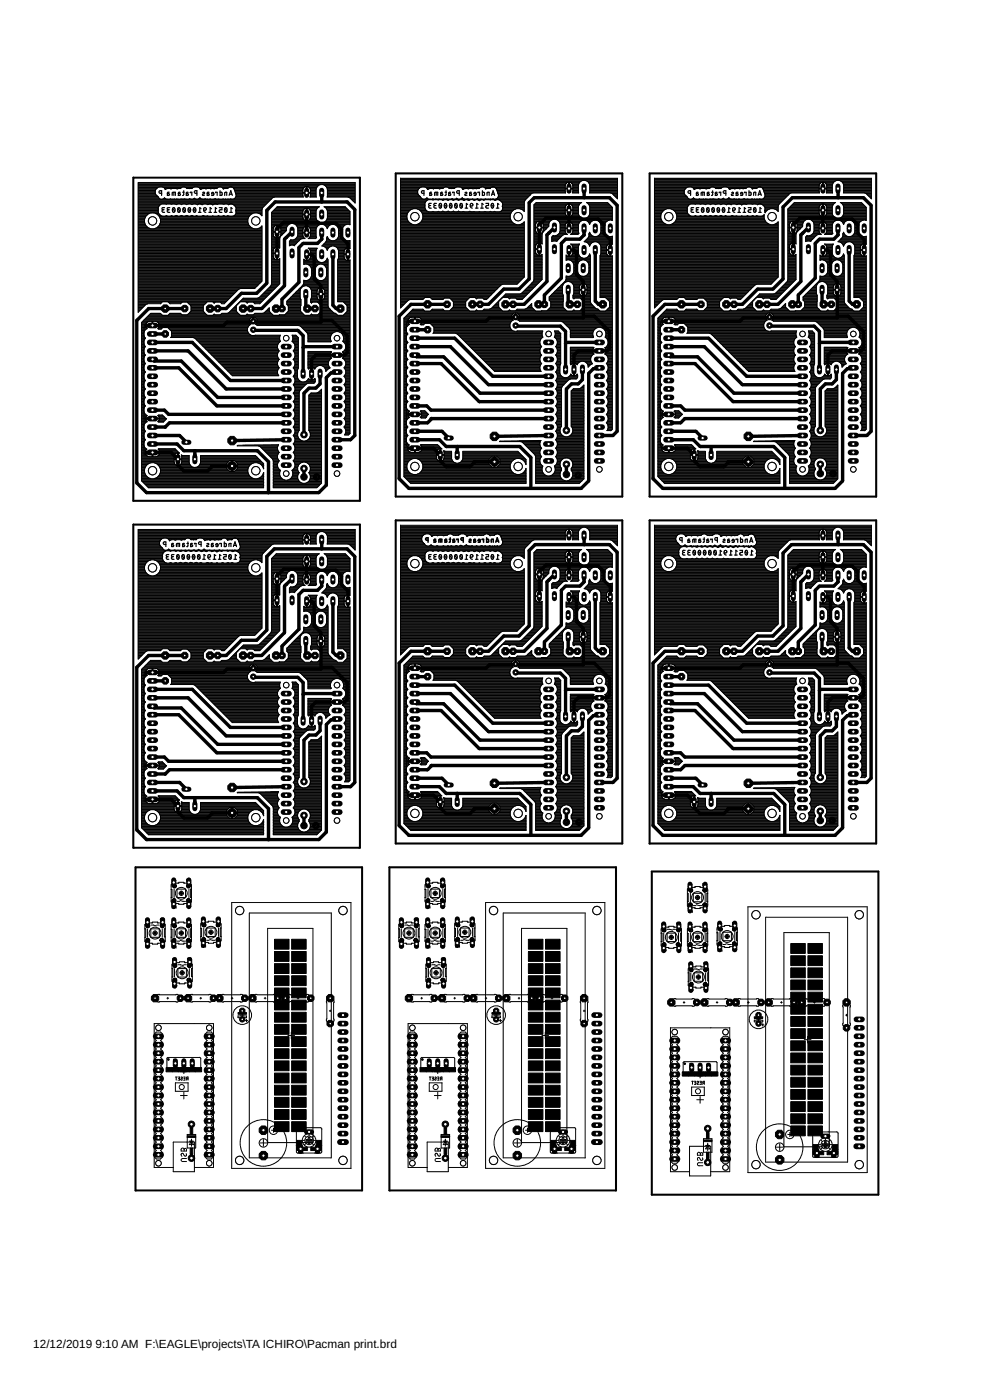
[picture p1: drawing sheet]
<svg xmlns="http://www.w3.org/2000/svg" width="297mm" height="420mm" viewBox="0 0 297 420" stroke-linecap="round" stroke-linejoin="round" font-family="sans-serif">
<defs><g id="words">
<g font-size="3.5">
<text x="10" y="404.7">12/12/2019</text>
<text x="28.7" y="404.7">9:10 AM F:\EAGLE\projects\TA ICHIRO\Pacman print.brd</text>
</g>
</g></defs>
<g fill="none" stroke="#000" stroke-width=".3">
<path d="M41.5 56.7h5.4M41.5 56.5h5.6M41.5 56.1h50M41.5 59.8h39.8M41.5 59.6h6.4M41.5 59.4h6.2M41.5 59.2h6M41.5 58.9h5.9M41.5 58.7h5.6M41.5 58.5h5.4M41.5 58.3h5.2M41.5 58.1h5.2"/>
<path d="M41.5 57.8h5.1M41.5 57.6h5M41.5 57.4h5.1M41.5 57.2h5.2M41.5 57h5.2M41.5 56.3h5.9M41.5 55.8h53.9M41.5 55.6h54.2M41.5 55.4h65.1M41.5 55.2h65.1M41.5 54.9h65.1M46.5 57.6h.1"/>
<path d="M46.5 57.6l.2 .7M46.7 57h.1M46.7 57l-.2 .6M46.7 58.3h.1M46.7 58.3l.4 .5M47.1 56.4h.1M47.1 56.4l-.4 .6M47.1 58.8l.1 .1M47.1 58.8l.3 .2M47.4 59a1.11 1.11 0 0 0 .9 .8 1.11 1.11 0 0 0 1.1-.4l.6 .4h5.2M47.8 56.1l-.7 .3M48.7 56.1l.4 .2"/>
<path d="M49.1 59.6h.6M49.1 56.3h5.4M49.1 56.3l.5 .6 .1-.1M49.3 59.4h.1M49.4 56.5h4.9M49.5 56.7h.3M49.7 56.8h.1M50.2 56.6h.1M50.2 56.6h3.3M50.2 56.6l-.5 .2M50.4 59.8h.1M51.9 59.8h.1"/>
<path d="M52.4 59.8h.1M53.5 56.6h.1M53.6 59.8h.1M54.5 56.3l-.3 .3h-.7M54.7 59.8h.1M54.9 56.1l-.4 .2M55.1 59.8h.1M55.2 59.8h.1M55.3 56.1l.5 .2M55.8 56.3l.2 .3h1.6l.1-.2M55.8 56.3h2.2M56 56.5h1.6"/>
<path d="M56 59.8h.1M56.9 59.6h.1M57.7 56.4h.1M58.1 59.6h.4M58.3 56.1l-.6 .3M59.3 56.1l.4 .2M59.6 59.6h.7M59.7 56.3l.4 .6M59.7 56.3h5.7M59.9 59.4h.1M59.9 56.5h5.3M60.1 56.7h.3"/>
<path d="M60.1 59.5l-.1-.1a1.1 1.1 0 0 1-1.7 .1 1.08 1.08 0 0 1-1.4 .1l-1.7 .2M60.1 59.5h.1M60.1 59.5l.5 .3M60.2 56.9h-.1M60.6 59.8h.1M60.7 56.6h.2M60.7 56.6h.1M60.7 56.6l-.5 .3M60.9 56.6h.1M61.4 59.8h-.8M61.4 59.8h.1M61.5 56.6h-.6"/>
<path d="M61.5 56.6h.1M62.3 59.8h.1M63.8 56.6l-2 .1-.3-.1M63.8 56.6h.1M64.5 59.6h.1M64.6 59.6l-.4 .2h-2.8M64.6 59.6l.3 .2 5.4-.2M65.8 56.1l-.7 .5h-1.3M66.2 56.1l.5 .2M66.7 56.3h1.9M66.9 56.5h1.4M68.6 56.3h-.1"/>
<path d="M68.7 56.2l-.4 .4-1.3 .1-.3-.4M68.9 56.1l-.2 .1M69 56.1h.4M69.5 56.1l.8 .8M69.8 56.3h21.4M70.1 56.5h20.9M70.1 56.5l.1 .1M70.3 56.7h20.6M70.3 59.6h11.2M70.3 57h20.6M70.3 56.9l.4 1.2M70.4 57.2h20.5"/>
<path d="M70.5 57.4h20.4M70.5 59.4h11.2M70.5 57.6h20.4M70.6 57.8h21.3M70.7 58.1h20.2M70.7 58.1l.1 .4M70.8 58.3h20.1M70.8 58.9h20.1M70.8 58.9l-.5 .7M70.8 58.7h20.1M70.8 58.5h20.1M70.8 58.5v.4"/>
<path d="M81.8 59.4l-3 2.9-.2 .6v1.8M82.3 59.2l-.5 .2M90.9 58.7l.1 .5h-20.3M91 56.5l-.1 1.2h2.3l-.2-1.2M91 56.5l.9-.5v2h-1v.7M91.9 56.7h.2M91.9 56.5h.2M91.9 56.1h.2M91.9 57.6h.2M91.9 57.4h.2M91.9 57.2h.2M91.9 57h.2"/>
<path d="M91.9 56.3h.2M92.1 57.8h2.7M92.5 56.1h2.6M92.8 56.2l-.7-.2v2h1.1v.7M92.8 56.2l.2 .3M92.8 56.3h2.2M93 56.5h1.9M93.1 56.7h1.7M93.1 58.9h1.7M93.1 58.7h1.7M93.1 57h1.7M93.2 58.7l-.2 .5h1.9l-.1-.2"/>
<path d="M93.2 58.5h1.6M93.2 58.3h1.6M93.2 58.1h1.6M93.2 57.6h1.6M93.2 57.4h1.6M93.2 57.2h1.6M95.1 56.1l-.3 .7v2.2M96.2 55.4l-1.1 .7M96.9 55.4l1.1 .7 .2 .7v2.2M97.4 55.6h9.2M97.7 55.8h8.9M97.9 56.1h8.7"/>
<path d="M98 56.3h8.6M98.1 56.5h8.5M98.2 56.7h8.4M98.2 59l-.1 .2h8.5M98.2 58.9h8.4M98.2 58.7h8.4M98.2 58.5h8.4M98.2 58.3h8.4M98.2 58.1h8.4M98.2 57.8h8.4M98.2 57.6h8.4M98.2 57.4h8.4"/>
<path d="M98.2 57.2h8.4M98.2 57h8.4M104.5 59.2l.5 .2M105 59.4l1.6 1.5v-6.1h-65.1v38.9l2.3-2.3 .5-.2h3.9l.5-.6M105 59.4h1.6M105.2 59.6h1.4M105.5 59.8h1.1M120.2 56.7h5.4M120.2 56.5h5.6M120.2 56.1h49.4M120.2 59.8h37.5M120.2 59.6h6.4"/>
<path d="M120.2 59.4h6.2M120.2 59.2h6M120.2 58.9h5.9M120.2 58.7h5.6M120.2 58.5h5.4M120.2 58.3h5.2M120.2 58.1h5.2M120.2 57.8h5.1M120.2 57.6h5.1M120.2 57.4h5.1M120.2 57.2h5.2M120.2 57h5.2"/>
<path d="M120.2 56.3h5.9M120.2 55.8h49.4M120.2 55.6h49.4M120.2 55.4h49.5M120.2 55.2h49.6M120.2 54.9h49.8M120.2 54.7h50.2M120.2 54.5h54M120.2 54.3h54.3M120.2 54.1h65.1M120.2 53.8h65.1M120.2 53.6h65.1"/>
<path d="M125.3 57.6h.1M125.3 57.6l.1 .7M125.4 57h.1M125.4 57l-.1 .6M125.4 58.3h.1M125.4 58.3l.5 .5M125.9 58.8l.2 .2a1.12 1.12 0 0 0 1.7 .6M125.9 56.4h.1M125.9 56.4l-.5 .6M125.9 58.8v.1M126.5 56.1l-.6 .3M127.4 56.1l.4 .2"/>
<path d="M127.8 59.6h.6M127.8 56.3l.5 .6 .1-.1M127.8 56.3h5.4M128 59.4h.1M128.1 56.5h4.9M128.1 59.4l-.3 .2M128.1 59.4l.2 .2M128.2 56.7h.4M128.3 59.6l.4 .2h6.6l.4-.2M128.4 56.8h.1M128.9 56.6h3.3M128.9 56.6h.1"/>
<path d="M128.9 56.6l-.5 .2M129.1 59.8h.1M130.6 59.8h.1M131.1 59.8h.1M132.2 56.6h.1M132.4 59.8h.1M133.2 56.3l-.3 .3h-.7M133.4 59.8h.1M133.4 59.9h.1M133.4 59.9l-.5 .2-.5-.2h-3.8l-.6 .3M133.4 59.9l1.1 .2 .4-.2 1.1 .2 .5-.2 1.1 .2 1.1-.2 .5 .3M133.6 56.1l-.4 .2"/>
<path d="M133.8 59.8h.1M134 56.1l.5 .2M134.5 56.3l.3 .3h1.5l.1-.2M134.5 56.3h2.2M134.7 56.5h1.7M134.8 59.8h.1M135.6 59.6h.1M135.7 59.6a1.06 1.06 0 0 0 1.3-.1l.2 .1M136.4 56.4h.1M136.8 59.6h.4M137.1 56.1l-.7 .3M137.2 59.6l.4 .2 .8-.2"/>
<path d="M138 56.1l.4 .2M138.4 59.6h.6M138.4 56.3h5.7M138.4 56.3l.5 .6M138.6 59.4h.1M138.7 56.5h5.2M138.8 56.7h.3M138.8 59.5l-.1-.1-.3 .2M138.8 59.5h.1M138.8 59.5l.6 .3M138.9 56.9h.1M139.4 59.8h.1"/>
<path d="M139.5 56.6h.1M139.5 56.6h.2M139.5 56.6l-.6 .3M139.7 56.6h.1M139.7 59.9h-.1M140.1 59.8h.1M140.1 59.8h-.7M140.1 59.9l-.8 .2M140.1 59.9h.1M140.1 59.9l.4 .2M140.2 56.6h-.5M140.2 56.6h.1"/>
<path d="M141 59.8h.1M141.5 59.9l.7 .1M141.5 59.9h.1M141.5 59.9l-.7 .1M142.5 56.6l-2 .1-.3-.1M142.5 56.6h.1M142.8 59.9h.1M143.2 59.6h.1M143.3 59.6l-.4 .2h-2.8M144.1 56.3l-.3 .3h-1.3M144.4 59.9h-.1M144.5 56.1l-.4 .2"/>
<path d="M144.9 56.1l.5 .2M145.4 56.3h1.9M145.4 56.3l.3 .4M145.6 56.5h1.5M145.7 56.7h.1M147.7 56.1l-.7 .5-1.2 .1M147.8 56.1h.4M147.8 56.1h-.1M148.3 56.1l.8 .8M148.6 56.3h21M148.8 56.5h24.7M148.8 56.5l.1 .1"/>
<path d="M149 59.6h8.9M149.1 57h20.5M149.1 56.9l.3 1.2M149.1 59.9h-.1M149.1 57.2h20.5M149.2 57.4h20.4M149.3 59.4h8.9M149.3 57.6h20.3M149.3 57.8h20.4M149.4 59.2h9M149.4 58.1h10.2M149.4 58.1l.2 .4"/>
<path d="M149.5 59.9l-.9 .3M149.5 59.9h.1M149.5 58.3h9.8M149.5 58.9a1.42 1.42 0 0 1-1.7 .9h-4.1l-.4-.2M149.5 58.9h9.1M149.5 59.9l.4 .2M149.5 58.7h9.3M149.6 58.5h9.5M149.6 58.5l-.1 .4M159.1 58.5h.1M159.1 58.5l-1.6 1.5M169.6 56.7v.9"/>
<path d="M169.6 57.6l.1 .3h-9.7l-.9 .6M169.7 55.4l-.1 1.1M169.8 55.2l-.1 .2M170 55l.6-.3v2h-21.6M170 55l-.2 .2M170.6 56.1h.3M170.6 56.3h.3M170.6 55.8h.3M170.6 55.6h.3M170.6 55.4h.3M170.6 55.2h.3M170.6 54.9h.3"/>
<path d="M170.6 54.7h.3M171 54.7h2.9M171.5 55l-.6-.3v2h2.6M171.5 54.9h2.3M171.5 55l.2 .2M171.7 55.2h2M171.7 55.2l.1 .2M171.8 57.8h1.8M171.8 55.4l.1 1.1M171.8 55.4h1.8M171.8 57.6h1.7M171.9 55.6h1.6"/>
<path d="M171.9 56.7l-.2 1.2h1.9l-.1-2.4a1.73 1.73 0 0 1 1.7-1.4 1.73 1.73 0 0 1 1.8 1.4l-.1 2.4h6.3l.9 .6M171.9 56.1h1.6M171.9 57.4h1.6M171.9 57.2h1.6M171.9 57h1.6M171.9 56.3h1.6M171.9 55.8h1.6M176 54.3h9.3M176.3 54.5h9M176.6 54.7h8.7M176.7 54.9h8.6M176.8 55.2h8.5"/>
<path d="M176.9 57.8h8.4M176.9 55.4h8.4M177 56.7h8.3M177 56.5h8.3M177 56.1h8.3M177 57.6h8.3M177 57.4h8.3M177 57.2h8.3M177 57h8.3M177 56.3h8.3M177 55.8h8.3M177 55.6h8.3"/>
<path d="M183.6 58.1h1.7M183.9 58.3h1.4M184.1 58.5h1.2M184.1 58.5l1.2 1.2M184.3 58.7h1M184.6 58.9h.7M184.8 59.2h.5M185 59.4h.3M185.2 59.6h.1M185.3 59.7v-6.2h-65.1v38.9l1.9-1.9M196.4 56.7h9.2M196.4 56.5h9.4"/>
<path d="M196.4 56.1h49.4M196.4 59.8h38.8M196.4 59.6h10.2M196.4 59.4h10M196.4 59.2h9.8M196.4 58.9h9.7M196.4 58.7h9.4M196.4 58.5h9.2M196.4 58.3h9M196.4 58.1h9M196.4 57.8h8.9M196.4 57.6h8.9"/>
<path d="M196.4 57.4h8.9M196.4 57.2h9M196.4 57h9M196.4 56.3h9.7M196.4 55.8h49.4M196.4 55.6h49.4M196.4 55.4h49.5M196.4 55.2h49.6M196.4 54.9h49.8M196.4 54.7h50.2M196.4 54.5h53.9M196.4 54.3h54.3"/>
<path d="M196.4 54.1h65.1M196.4 53.8h65.1M196.4 53.6h65.1M205.3 57.6h.1M205.3 57.6l.1 .7M205.4 57h.1M205.4 57l-.1 .6M205.4 58.3h.1M205.4 58.3l.4 .5M205.8 56.4h.1M205.8 56.4l-.4 .6M205.8 58.8l.1 .1"/>
<path d="M205.8 58.8l.3 .2M206.1 59a1.11 1.11 0 0 0 .9 .8 1.11 1.11 0 0 0 1.1-.4M206.5 56.1l-.7 .3M207.4 56.1l.4 .2M207.8 59.6h.6M207.8 56.3l.5 .6 .1-.1M207.9 56.3h5.3M208 59.4h.1M208.1 56.5h4.9M208.1 59.4l.6 .4h4.2M208.2 56.7h.4M208.4 56.8h.1"/>
<path d="M208.9 56.6h3.3M208.9 56.6h.1M208.9 56.6l-.5 .2M209.1 59.8h.1M210.6 59.8h.1M211.1 59.8h.1M212.2 56.6h.1M212.4 59.8h.1M212.9 59.8h.1M212.9 59.8h.4M213.2 56.3l-.3 .3h-.7M213.4 59.8h.1"/>
<path d="M213.6 56.1l-.4 .2M213.8 59.8h.1M214 56.1l.5 .2M214.5 56.3l.3 .3h1.5l.1-.2M214.5 56.3h2.2M214.7 56.5h1.6M214.8 59.8h.1M215.6 59.6h.1M215.6 59.6l-2.3 .2M216.4 56.4h.1M216.8 59.6h.4M217 56.1l-.6 .3"/>
<path d="M218 56.1l.4 .2M218.4 59.6h.6M218.4 56.3l.4 .6M218.4 56.3h5.7M218.6 59.4h.1M218.7 56.5h5.2M218.8 56.7h.3M218.8 59.5l-.1-.1a1.1 1.1 0 0 1-1.7 .1 1.06 1.06 0 0 1-1.4 .1M218.8 59.5h.1M218.8 59.5l.6 .3M218.9 56.9h-.1M219.4 59.8h.1"/>
<path d="M219.5 56.6h.1M219.5 56.6l-.6 .3M219.6 56.6h.1M220.1 59.8h-.7M220.1 59.8h.1M220.2 56.6h-.6M220.2 56.6h.1M221 59.8h.1M222.5 56.6l-2 .1-.3-.1M222.5 56.6h.1M223.2 59.6h.1M223.3 59.6l.3 .2 5.4-.2"/>
<path d="M223.3 59.6l-.4 .2h-2.8M224.1 56.3l-.3 .3h-1.3M224.5 56.1l-.4 .2M224.9 56.1l.5 .2M225.4 56.3l.3 .4 .3-.1M225.4 56.3h1.9M225.6 56.5h1.5M226 56.6h.1M227.4 56.2l-.4 .4h-1M227.6 56.1l-.2 .1M227.7 56.1h.5M228.2 56.1l.8 .8"/>
<path d="M228.6 56.3h17.2M228.8 56.5h20.9M229 59.6h6.4M229 56.9l.4 1.2M229 57h16.8M229.1 57.2h16.7M229.2 57.4h16.6M229.3 59.4h6.3M229.3 57.6h16.5M229.3 57.8h16.6M229.4 59.2h6.5M229.4 58.1l.2 .4"/>
<path d="M229.4 58.1h7.6M229.5 58.3h7.2M229.5 58.9l-.5 .7M229.5 58.9h6.6M229.5 58.7h6.8M229.6 58.5l-.1 .4M229.6 58.5h6.9M236.5 58.5l-2.8 2.8-.2 .5M245.8 56.7v.9M245.8 57.6l.1 .3h-8.5l-.9 .6M245.9 55.4l-.1 1.1M245.9 55.2v.2"/>
<path d="M246.2 55l.6-.3v2h-17.8M246.2 55l-.3 .2M246.8 56.1h.2M246.8 56.3h.2M246.8 55.8h.2M246.8 55.6h.2M246.8 55.4h.2M246.8 55.2h.2M246.8 54.9h.2M246.8 54.7h.2M247.2 54.7h2.9M247.6 55l-.6-.3v2h2.7"/>
<path d="M247.6 55l.4 .4M247.6 54.9h2.4M247.8 55.2h2.1M247.9 57.8h1.9M248 55.4l.1 1.1M248 55.4h1.8M248 57.6l-.1 .3h1.9l-.1-2.4a1.73 1.73 0 0 1 1.7-1.4 1.73 1.73 0 0 1 1.7 1.4l-.1 2.4h6.4l.5 .2 1.6 1.6M248 57.6h1.7M248 55.6h1.7M248.1 56.7l-.1 .9M248.1 56.1h1.6M248.1 57.4h1.6"/>
<path d="M248.1 57.2h1.6M248.1 57h1.6M248.1 56.3h1.6M248.1 55.8h1.6M252.2 54.3h9.3M252.5 54.5h9M252.7 54.7h8.8M252.9 54.9h8.6M253 55.2h8.5M253.1 57.8h8.4M253.1 55.4h8.4M253.1 56.7h8.4"/>
<path d="M253.1 56.5h8.4M253.1 56.1h8.4M253.1 57.6h8.4M253.1 57.4h8.4M253.1 57.2h8.4M253.1 57h8.4M253.1 56.3h8.4M253.1 55.8h8.4M253.1 55.6h8.4M259.8 58.1h1.7M260.1 58.3h1.4M260.3 58.5h1.2"/>
<path d="M260.5 58.7h1M260.7 58.9h.8M261 59.2h.5M261.2 59.4h.3M261.4 59.6h.1M261.5 59.7v-6.2h-65.1v38.9l1.9-1.9M41.5 66.1h1.9M41.5 71h37.1M41.5 75h37.1M41.5 75.2h37.1M41.5 61.2h19.9M41.5 60.7h38.9"/>
<path d="M41.5 73.2h37.1M41.5 72.5h37.1M41.5 72.3h37.1M41.5 70.7h37.1M41.5 79.8h37.1M41.5 79.6h37.1M41.5 79.4h37.1M41.5 79.2h37.1M41.5 79h37.1M41.5 78.7h37.1M41.5 78.5h37.1M41.5 78.3h37.1"/>
<path d="M41.5 78.1h37.1M41.5 77.9h37.1M41.5 77.6h37.1M41.5 77.4h37.1M41.5 77.2h37.1M41.5 77h37.1M41.5 76.7h37.1M41.5 76.5h37.1M41.5 76.3h37.1M41.5 76.1h37.1M41.5 75.8h37.1M41.5 75.6h37.1"/>
<path d="M41.5 75.4h37.1M41.5 74.7h37.1M41.5 74.5h37.1M41.5 74.3h37.1M41.5 74.1h37.1M41.5 73.9h37.1M41.5 73.6h37.1M41.5 73.4h37.1M41.5 73h37.1M41.5 72.7h37.1M41.5 72.1h37.1M41.5 71.8h37.1"/>
<path d="M41.5 71.6h37.1M41.5 71.4h37.1M41.5 71.2h37.1M41.5 70.5h37.1M41.5 70.3h37.1M41.5 70.1h37.1M41.5 69.8h37.1M41.5 69.6h37.1M41.5 69.4h37.1M41.5 69.2h37.1M41.5 69h37.1M41.5 68.7h37.1"/>
<path d="M41.5 68.5h3.4M41.5 68.3h2.9M41.5 68.1h2.7M41.5 67.8h2.4M41.5 67.6h2.2M41.5 67.4h2.1M41.5 67.2h2M41.5 67h1.9M41.5 66.7h1.9M41.5 66.5h1.9M41.5 66.3h1.9M41.5 65.8h1.9"/>
<path d="M41.5 65.6h1.9M41.5 65.4h2M41.5 65.2h2.1M41.5 65h2.2M41.5 64.7h2.4M41.5 64.5h2.7M41.5 64.3h2.9M41.5 64.1h3.4M41.5 63.8h6.1M41.5 63.6h6M41.5 63.2h6M41.5 62.9h6"/>
<path d="M41.5 62.7h6M41.5 62.5h6M41.5 62.3h6M41.5 62.1h6.1M41.5 61.8h6.2M41.5 61.6h6.4M41.5 61.4h6.7M41.5 61h38.7M41.5 60.5h39.1M41.5 60.3h39.4M41.5 60.1h39.6M43.4 66.8l.3 .8"/>
<path d="M43.7 64.9l-.3 .9v1M43.7 67.6l.7 .7 .9 .4M46.6 68.5h29.3M47.1 64.3a2.45 2.45 0 0 0-3.4 .6M47.1 64.3l.7 .6M47.1 68.3h28.3M47.1 64.3h.7M47.3 68.1h27.8M47.4 64.5h.6M47.4 63.3l-5.9 .1M47.4 63.3l.2 .7M47.5 62.6v.1"/>
<path d="M47.5 62.6l-.1 .7M47.6 67.8h27.3M47.6 64.7h.8M47.6 62h.1M47.6 62l-.1 .6M47.6 64l.4 .6M47.6 64l-.9 .1M47.8 64.9l.4 .9v1M47.8 67.6l-.7 .7-.9 .4M47.8 67.6h26.9M47.8 65h26.9M47.9 67.4h26.7"/>
<path d="M47.9 65.2h26.7M48 67.2h26.5M48 65.4h26.5M48 61.5h.1M48 61.5l-.4 .5M48 64.6l.6 .3 1.3-.2M48 64.6h.1M48.1 67h26.3M48.1 65.6h26.3M48.2 66.1h26.2M48.2 66.7h26.2M48.2 66.5h26.2"/>
<path d="M48.2 66.3h26.2M48.2 65.8h26.2M48.2 66.8l-.4 .8M48.6 61.2l-.6 .3M49.6 61.2h.5M49.9 64.7h.1M49.9 64.7h1.6M51.2 61.2h.6M51.5 64.7h.1M51.5 64.7h7.5M52.4 61.2l.5 .2M52.7 64.7h.4"/>
<path d="M52.9 61.4h.1M53.4 61.2l-.5 .2M54 61.2l.5 .2M54.2 64.7h.5M54.5 61.4h.1M54.9 61.2l-.4 .2M55.5 61.2l.5 .2M55.8 64.7h.5M56 61.4h.1M56.5 61.2l-.5 .2M57.1 61.2l.5 .2M57.4 64.7h.4"/>
<path d="M57.6 61.4h.1M58.1 61.2l-.5 .2M58.7 61.2l.6 .2M58.9 64.7h.2M59.1 61.4h.2M59.6 61.2l-.3 .2M59.7 61.2h-.1M59.9 61.2h.2M60.2 61.2l.3 .1M60.5 61.3l.1 .1M60.6 61.4h.1M60.8 64.7h.3"/>
<path d="M60.8 61.3h1.4M60.8 61.3h.1M60.8 61.3l-.2 .1M61 64.7h.1M61 64.7l-.4 .2-1.6-.2M61 64.7l.4 .2M61.4 64.9h.1M61.6 61.2h1.5M62.2 61.3l.2 .1M62.2 61.3h.1M62.3 61.4h.1M62.7 61.2l-.3 .2"/>
<path d="M62.8 61.2h.1M63.2 61.2h.1M63.2 61.2h-.2M63.2 61.2h1.5M63.3 61.2l.6 .2M63.7 61.4h.2M63.9 61.4h.1M64.3 61.2l-.4 .2M64.4 61.2h-.1M64.7 61.2h.1M64.7 61.2h-.1M64.7 61.2h15.3"/>
<path d="M64.9 61.2l.3 .1M65.2 61.3h.1M65.5 64.7h.1M65.5 64.7l-4.1 .2M65.6 61.2l-.4 .1M66.8 61.2h.7M67.1 64.7h.1M68.1 61.2l.5 .2M68.3 64.7h.1M68.4 64.7h-2.9M68.5 61.4h.1M69 61.2l-.4 .2"/>
<path d="M69.1 61.2h-.1M69.3 61.2h.2M69.5 61.2l.4 .1M69.9 61.3v.1M69.9 61.4l.9 .9M70 61.4h9.7M70.2 64.7h4.7M70.3 61.6h9.2M70.5 64.5h4.6M70.5 61.8h8.8M70.7 64.3h4.7M70.7 62.1h8.4"/>
<path d="M70.7 63.2a1.14 1.14 0 0 1-.8 1.7l-1.5-.2M70.7 63.2h7.9M70.8 64.1h5M70.8 63.4h7.8M70.8 62.9h7.8M70.8 62.3h8M70.8 62.3v.4M70.8 63.8h7.8M70.8 63.6h7.8M70.8 62.5h7.9M70.8 62.7h7.9M70.8 62.7l-.1 .5"/>
<path d="M74.4 66.8l.3 .8M74.7 64.9l-.3 .9v1M74.7 67.6l.7 .7 .9 .4M75.4 64.3a2.38 2.38 0 0 1 3.2 .4M75.4 64.3l-.7 .6M77.6 68.5h1M77.6 64.1h1M78.1 68.3h.5M78.1 64.3h.5M78.4 68.1h.2M78.4 64.5h.2M78.6 67.8h.1"/>
<path d="M78.6 64.7h.1M78.6 67.8v16.6l-2.2 2.2h-4.3l-.5 .2-4.4 4.4h-.6l-.5-.5h-1.6l-.2 .3M78.6 67.8l-.5 .5-.9 .4M81.5 66.1h9.9M81.5 71h.7M81.5 75h.5M81.5 75.2h.5M81.5 73.2h2.4M81.5 72.5h2.4M81.5 72.3h2.4M81.5 70.7h.5M81.5 79.8h2.4"/>
<path d="M81.5 79.6h2.4M81.5 79.4h2.4M81.5 79.2h2.4M81.5 79h2.4M81.5 78.7h2.4M81.5 78.5h2.4M81.5 78.3h2.4M81.5 78.1h2.4M81.5 77.9h1.1M81.5 77.6h.8M81.5 77.4h.6M81.5 77.2h.5"/>
<path d="M81.5 77h.5M81.5 76.7h.5M81.5 76.5h.5M81.5 76.3h.5M81.5 76.1h1.5M81.5 75.8h.5M81.5 75.6h.5M81.5 75.4h.5M81.5 74.7h.6M81.5 74.5h.8M81.5 74.3h1M81.5 74.1h2.4"/>
<path d="M81.5 73.9h2.4M81.5 73.6h2.4M81.5 73.4h2.4M81.5 73h2.4M81.5 72.7h2.4M81.5 72.1h2.4M81.5 71.8h2.4M81.5 71.6h2.4M81.5 71.4h1.3M81.5 71.2h.9M81.5 70.5h.5M81.5 70.3h.5"/>
<path d="M81.5 70.1h.5M81.5 69.8h.5M81.5 69.6h1.5M81.5 69.4h.5M81.5 69.2h.5M81.5 69h.5M81.5 68.7h.5M81.5 68.5h.5M81.5 68.3h.6M81.5 68.1h.7M81.5 67.8h1M81.5 67.6h4.9"/>
<path d="M81.5 67.4h5.1M81.5 67.2h5.6M81.5 67h23.5M81.5 66.7h14.4M81.5 66.5h14M81.5 66.3h13.8M81.5 65.8h9.6M81.5 65.6h9.5M81.5 65.4h9.4M81.5 65.2h9.4M81.5 65h9.4M81.5 64.7h9.4"/>
<path d="M81.5 64.5h13.3M81.5 64.3h10.4M81.5 64.1h9.4M81.5 63.8h9.4M81.6 63.6h9.3M81.8 63.4h9.1M82 68.7v.7h2.3v-.7M82 68.5l.4-.6 .6-.3v3.8M82 68.5v.2M82.1 70.7l-.1-1h2.3l-.1 1M82.1 63.2h8.8M82.1 70.7l.3 .5"/>
<path d="M82.1 77.4l-.1-1.2h1.2v1.8l.7-.4M82.1 74.7l.9-.6v3.9l-.3-.1M82.1 77.4l.6 .5M82.3 62.9h8.8M82.4 71.2l.4 .2M82.5 62.7h8.7M82.7 62.5h9M82.8 71.4h.2M83 62.3h12.4M83 71h.2M83 75h.2M83 75.2h.2"/>
<path d="M83 70.7h.2M83 77.9h.2M83 77.6h.2M83 77.4h.2M83 77.2h.2M83 77h.2M83 76.7h.2M83 76.5h.2M83 76.3h.2M83 75.8h.2M83 75.6h.2M83 75.4h.2"/>
<path d="M83 74.7h.2M83 74.5h.2M83 74.3h.2M83 71.4h.2M83 71.2h.2M83 70.5h.2M83 70.3h.2M83 70.1h.2M83 69.8h.2M83 69.4h.2M83 69.2h.2M83 69h.2"/>
<path d="M83 68.7h.2M83 68.5h.2M83 68.3h.2M83 68.1h.2M83 67.8h.2M83.2 69.6h2.3M83.5 71.4h.5M83.6 77.9h.3M83.7 74.3h.2M83.8 67.8h2.4M83.9 71.2h.2M83.9 71.2l-.7 .2"/>
<path d="M83.9 77.6v7.6l-6 6h-1.4l-.5-.5h-1.6l-.2 .3M83.9 77.6h.1M84 68.1h2.1M84.1 71h.1M84.1 71l-.2 .5v3l-.7-.4v1.8h-1.2l.1-1.2M84.1 68.3h1.9M84.2 70.7h.2M84.2 70.7l-.3 .5M84.2 68.5h1.7M84.2 70.5h.4M84.3 68.7l-.3-.7-.8-.4v3.8M84.3 70.3h.5"/>
<path d="M84.3 69.8h1M84.3 69.4h1.4M84.3 69.2h1.6M84.3 69h1.6M84.3 68.7h1.6M85.1 70l-.8 .1M85.9 68.5v.7M85.9 69.2l-1.8 1.8M86.2 67.8a1.74 1.74 0 0 1 1.8-.7 1.74 1.74 0 0 1 1.3 1.4M86.2 67.8l-.3 .7M86.8 73.2h2M86.8 72.5h2.7"/>
<path d="M86.8 73.6h.4M86.8 73.4h1.8M86.8 73h2.2M86.8 72.7h2.4M86.9 72.3h2.8M87.2 72.1h2.7M88.1 73.6h.3M88.2 67.2h16.8M88.4 71.8h1.7M88.7 67.4h7.3M88.9 67.6h6.6M88.9 71.4h2.3"/>
<path d="M89.1 67.8h6.2M89.1 71.2h1.9M89.2 68.1h2.2M89.2 71h1.7M89.3 68.3h1.8M89.3 70.7h1.6M89.3 68.5v2.2a1.72 1.72 0 0 1-2.1 1.3l-.4 .4v1.4l.5-.2 1.1 .1 1.7-1.9 .6-.2M89.3 70.5h1.6M89.3 70.3h1.6M89.3 70.1h1.6M89.3 69.8h2.6M89.3 69.6h1.6"/>
<path d="M89.3 69.4h1.6M89.3 69.2h1.6M89.3 69h1.6M89.3 68.7h1.6M89.3 68.5h1.7M90.9 68.9v.8h2.3v-.8M90.9 64.5v.7M90.9 65.2v.2M90.9 65.4l.2 .5M91.1 68.3l.8-.4v2h-1l.1 1.3 .5 .4h-2.8M91.1 65.9l.3 .2M91.1 68.3l-.2 .6"/>
<path d="M91.1 78.7l5.8 .1 .6-.3 .7-1 .2 .5v13.9l.3 .5 1.4 1.4M91.1 79.2h7.3M91.1 79h7.3M91.1 78.5h4.5M91.1 78.3h4.2M91.1 78.1h.4M91.1 77.9h.1M91.2 62.7l-.3 .6v.9h2.3l-.1-1M91.9 62.5v3.8l-.5-.2M91.9 66.1h.2M91.9 78.1h.2M91.9 77.9h.2"/>
<path d="M91.9 77.6h.2M91.9 77.4h.2M91.9 77.2h.2M91.9 77h.2M91.9 76.7h.2M91.9 76.5h.2M91.9 69.6h.2M91.9 69.4h.2M91.9 69.2h.2M91.9 69h.2M91.9 68.7h.2M91.9 68.5h.2"/>
<path d="M91.9 68.3h.2M91.9 68.1h.2M91.9 65.8h.2M91.9 65.6h.2M91.9 65.4h.2M91.9 65.2h.2M91.9 65h.2M91.9 64.7h.2M91.9 64.1h.2M91.9 63.8h.2M91.9 63.6h.2M91.9 63.4h.2"/>
<path d="M91.9 63.2h.2M91.9 62.9h.2M91.9 62.7h.2M91.9 62.5h.2M91.9 62.5l-.7 .2M92.1 62.5v3.8l.5-.2M92.1 76.3h2.7M92.1 69.8h2.7M92.1 64.3h2.7M92.1 62.5l.7 .2M92.4 62.5h2.8M92.4 79.4h3.2"/>
<path d="M92.5 78.1h2.6M92.6 68.1h2.5M92.6 66.1h2.5M92.8 74.7l-.3-.2h2.7l-.4 .7v2.2M92.8 62.7h2.2M92.8 62.7l.3 .5M92.8 74.7l.2 .3M92.8 71.4h2.1M92.8 79.6h2.4M92.8 74.7h2.2M92.8 77.9h2.2M92.9 68.3l-.8-.4v2h1.1l-.1 1.1"/>
<path d="M92.9 68.3h2.1M92.9 68.3l.3 .6M92.9 65.8h2.1M92.9 62.9h2.1M93 71.2h1.9M93 75l.2 1.2h-1.1v2l.9-.5M93 75h1.9M93 77.6h1.9M93 79.8h2M93 68.5h1.9M93 65.6h1.9M93.1 71h1.7"/>
<path d="M93.1 63.2h1.7M93.1 71l-.3 .4M93.1 75.2h1.7M93.1 77.4h1.7M93.1 68.7h1.7M93.1 65.4h1.7M93.1 65.4l-.5 .7M93.1 70.7h1.7M93.1 77.2h1.7M93.1 75.4h1.7M93.1 63.4h1.7M93.2 64.5v.7"/>
<path d="M93.2 77.2v-.8h-1.3v1.8l-.8-.4v1.6a1.68 1.68 0 0 1 2.4 1.2v2.2a1.7 1.7 0 0 1-2.4 1.3l-.2 1.5-4.8 4.8v1l.4 .4M93.2 77h1.6M93.2 76.7h1.6M93.2 76.5h1.6M93.2 76.1h1.6M93.2 75.8h1.6M93.2 75.6h1.6M93.2 70.5h1.6M93.2 70.3h1.6M93.2 70.1h1.6M93.2 69.6h1.6M93.2 69.4h1.6"/>
<path d="M93.2 69.2h1.6M93.2 69h1.6M93.2 65.2h1.6M93.2 65h1.6M93.2 64.7h1.6M93.2 64.1h1.6M93.2 63.8h1.6M93.2 63.6h1.6M93.2 65.2l-.1 .2M93.2 77.2l-.2 .5M94.8 68.7l.2 2.6-.3 .3h-2.2l.3-.2M94.8 77.4l.8 1.1"/>
<path d="M95.1 66.1l-.3-.6v-2.2l.3-.7 .7-.5h-12.6l-1.7 1.7v21.5l-.2 .5-3.5 3.5-.5 .2h-4.3l-4.3 4.3M95.1 68.1a1.72 1.72 0 0 1 2.9 0M95.1 66.1a1.74 1.74 0 0 0 2.4 .5M95.1 68.1l-.3 .6M95.6 78.5l.6 .3M96.8 73.6h8.2M96.9 73.9h2.6M96.9 79.4h1.5M96.9 78.7h1.5M97 73.4h8M97 67.4h2.4M97.1 66.7h7.9"/>
<path d="M97.2 73.2h7.8M97.3 79.6h1.1M97.4 74.1h1.6M97.4 73h7.6M97.5 78.5h.9M97.5 67.6h1.4M97.5 79.8h.9M97.5 66.5h7.5M97.6 62.3h6.2M97.6 72.7h7.4M97.7 74.3h1M97.7 78.3h.7"/>
<path d="M97.7 67.8h1M97.8 66.3h7.2M97.8 72.5h7.2M97.8 62.5h6.2M97.9 72.3h7.1M97.9 74.5h.6M97.9 78.1h.5M98 66.1l.2-.6v-2.2l-.2-.7-.8-.5h6.4l1.4 1.4v4a1.62 1.62 0 0 0-2 .6M98 68.1h.4M98 66.1l-.5 .5M98 68.1l.2 .5 .2-.5M98 66.1h7"/>
<path d="M98 72.1l-.2 .5-1.3 1.2a1.64 1.64 0 0 1 1.7 1.3 1.73 1.73 0 0 1 1.7-1.3 1.73 1.73 0 0 1 1.7 1.4v2.2M98 72.1h1.1M98 71.8h.7M98 71.6h.5M98 62.7h6.2M98 74.7h.4M98 71.4h.4M98 77.9h.4M98.1 68.3h.2M98.1 65.8h6.9M98.1 62.9h6.4M98.1 71.2h.2"/>
<path d="M98.1 75h.2M98.1 77.6h.2M98.1 68.5h.2M98.1 65.6h6.9M98.2 63.2h6.5M98.2 65.4h6.8M98.2 65.2h6.8M98.2 65h6.8M98.2 64.7h6.8M98.2 64.5h6.8M98.2 64.3h6.8M98.2 64.1h6.8"/>
<path d="M98.2 63.8h6.8M98.2 63.6h6.8M98.2 63.4h6.7M98.4 68.1a1.75 1.75 0 0 1 2.9 0M100.2 73.9h4.8M100.4 67.4h3.5M100.7 72.1h2.9M100.8 74.1h4.2M100.9 67.6h2.5M101 71.8h2.3M101 74.3h4M101.1 67.8h2.1"/>
<path d="M101.2 71.6h1.9M101.3 74.5h2.6M101.3 68.1h1.7M101.3 79.8h3.7M101.3 79.6h3.7M101.3 79.4h3.7M101.3 79.2h3.7M101.3 79h3.7M101.3 78.7h3.7M101.3 78.5h3.7M101.3 78.3h3.7M101.3 78.1h2.5"/>
<path d="M101.3 68.1l.3 .6M101.4 71.4h1.5M101.4 77.9h2.2M101.4 74.7h2.2M101.4 68.3h1.5M101.5 71.2h1.3M101.5 75h1.9M101.5 77.6h1.9M101.5 68.5h1.3M101.6 71h1.1M101.6 75.2h1.7M101.6 68.7v2.2a1.74 1.74 0 0 1-1.7 1.4 1.74 1.74 0 0 1-1.7-1.3l-.2 1.1"/>
<path d="M101.6 77.4l-.3 .6v12.6l3.7-.1M101.6 70.7h1.1M101.6 77.4h1.7M101.6 77.2h1.7M101.6 77h1.7M101.6 76.7h1.7M101.6 76.5h1.7M101.6 76.3h2.7M101.6 76.1h1.7M101.6 75.8h1.7M101.6 75.6h1.7M101.6 75.4h1.7"/>
<path d="M101.6 70.5h1.1M101.6 70.3h1.1M101.6 70.1h1.1M101.6 69.8h1.1M101.6 69.6h1.1M101.6 69.4h1.1M101.6 69.2h1.1M101.6 69h1.1M101.6 68.7h1.1M102.7 68.7v2.2a1.7 1.7 0 0 0 2.3 1.3v2.4M103 68.1l-.3 .6M103.3 77.2v-.8h1.2v1.8l.5-.2"/>
<path d="M103.4 75l.9-.6v3.8l-.8-.4-.2-.6M104.3 75h.2M104.3 75.2h.2M104.3 78.1h.2M104.3 77.9h.2M104.3 77.6h.2M104.3 77.4h.2M104.3 77.2h.2M104.3 77h.2M104.3 76.7h.2M104.3 76.5h.2M104.3 76.1h.2"/>
<path d="M104.3 75.8h.2M104.3 75.6h.2M104.3 75.4h.2M104.3 74.7h.2M104.3 74.5h.2M104.9 67.4h.1M104.9 74.5h.1M104.9 78.1h.1M105 74.6l-.5-.2v1.8h-1.2l.1-1.2M105 78h.1M105 74.6h.1M105 78v52.1"/>
<path d="M105.7 60.1h.9M105.9 60.3h.7M106.1 60.5h.5M106.3 60.7h.3M120.2 66.1h2.1M120.2 71h37.1M120.2 75h37.1M120.2 75.2h37.1M120.2 61.2h7.3M120.2 60.7h7.4M120.2 73.2h37.1M120.2 72.5h37.1"/>
<path d="M120.2 72.3h37.1M120.2 70.7h37.1M120.2 79.8h37.1M120.2 79.6h37.1M120.2 79.4h37.1M120.2 79.2h37.1M120.2 79h37.1M120.2 78.7h37.1M120.2 78.5h37.1M120.2 78.3h37.1M120.2 78.1h37.1M120.2 77.9h37.1"/>
<path d="M120.2 77.6h37.1M120.2 77.4h37.1M120.2 77.2h37.1M120.2 77h37.1M120.2 76.7h37.1M120.2 76.5h37.1M120.2 76.3h37.1M120.2 76.1h37.1M120.2 75.8h37.1M120.2 75.6h37.1M120.2 75.4h37.1M120.2 74.7h37.1"/>
<path d="M120.2 74.5h37.1M120.2 74.3h37.1M120.2 74.1h37.1M120.2 73.9h37.1M120.2 73.6h37.1M120.2 73.4h37.1M120.2 73h37.1M120.2 72.7h37.1M120.2 72.1h37.1M120.2 71.8h37.1M120.2 71.6h37.1M120.2 71.4h37.1"/>
<path d="M120.2 71.2h37.1M120.2 70.5h37.1M120.2 70.3h37.1M120.2 70.1h37.1M120.2 69.8h37.1M120.2 69.6h37.1M120.2 69.4h37.1M120.2 69.2h37.1M120.2 69h37.1M120.2 68.7h37.1M120.2 68.5h37.1M120.2 68.3h37.1"/>
<path d="M120.2 68.1h37.1M120.2 67.8h37.1M120.2 67.6h37.1M120.2 67.4h3.8M120.2 67.2h3.2M120.2 67h2.8M120.2 66.7h2.6M120.2 66.5h2.4M120.2 66.3h2.2M120.2 65.8h2M120.2 65.6h1.9M120.2 65.4h1.9"/>
<path d="M120.2 65.2h1.9M120.2 65h1.9M120.2 64.7h1.9M120.2 64.5h1.9M120.2 64.3h2M120.2 64.1h2.1M120.2 63.8h2.2M120.2 63.6h2.3M120.2 63.4h2.5M120.2 63.2h2.7M120.2 62.9h3M120.2 62.7h3.5"/>
<path d="M120.2 62.5h7.3M120.2 62.3h7.3M120.2 62.1h7.2M120.2 61.8h7.3M120.2 61.6h7.3M120.2 61.4h7.2M120.2 61h7.3M120.2 60.5h7.5M120.2 60.3h7.7M120.2 60.1h8.1M122.1 64.5a2.44 2.44 0 0 0 2.4 3 2.44 2.44 0 0 0 2.4-3M122.1 64.5a2.44 2.44 0 0 1 2.4-1.9 2.44 2.44 0 0 1 2.4 1.9"/>
<path d="M125 67.4h30M125.2 62.7h2.4M125.5 67.2h28.9M125.8 62.9h2M125.9 67h28.1M126 63.2h1.9M126.1 66.7h27.7M126.2 63.4h2.1M126.4 66.5h27.2M126.5 63.6h27M126.5 66.3h26.9M126.6 63.8h26.8"/>
<path d="M126.6 66.1h26.7M126.7 64.1h26.6M126.7 65.8h26.5M126.8 64.3h26.4M126.8 65.6h26.3M126.9 64.5h26.2M126.9 65.4h26.2M126.9 65.2h26.2M126.9 65h26.2M126.9 64.7h26.2M127.4 62.1h.1M127.4 61.4h.1"/>
<path d="M127.4 61.4v.7M127.4 62.1l.2 .6M127.6 60.7h.1M127.6 60.7l-.2 .7M127.6 62.7v.1M127.6 62.7l.4 .6M128 60.2h.1M128 60.2l-.4 .5M128 63.3h.1M128 63.3l.7 .3M128.7 63.6h.1M129.6 63.6h.6"/>
<path d="M131.2 63.6h.6M132.4 63.6l.5-.2 .5 .2M132.7 60.1h.4M132.8 63.4h.2M134 63.6l.5-.2 .4 .2M134.3 60.1h.3M134.4 63.4h.1M135.5 63.6l.5-.2 .5 .2M135.9 60.1h.3M135.9 63.4h.2M137.1 63.6l.5-.2 .5 .2M137.4 60.1h.3"/>
<path d="M137.5 63.4h.2M138.7 63.6h.6M139 60.1h.3M139.2 60.2h.1M140.5 60.1h.3M140.8 60h.1M140.8 60l-.3 .1M140.9 63.4l-.4 .2M140.9 63.4h.1M140.9 63.4l.5 .2M141.4 63.6h.1M141.9 63.6h.5"/>
<path d="M142.2 60h.1M142.2 60l.2 .1M142.2 60.1h.3M143.6 60.1l-.4-.2-.8 .2M143.6 60.1h.1M143.6 60.1h.4M143.7 60.1l.1 .1M143.7 63.6h.3M143.8 60.2h.1M145.2 60.1h.1M145.2 60.1l-.9-.2-.5 .3M145.2 60.1l2.8-.2 .6 .3"/>
<path d="M145.2 63.6h.6M146.8 63.6h.6M148 63.6h.7M148.4 60.1h.3M148.6 60.2h.1M149.9 60.1h7.6M149.9 60.1l.9 .9M150.2 60.3h7.2M150.3 63.4l-.4 .2M150.3 63.4h3.4M150.4 60.5h6.9M150.6 63.2h3.3"/>
<path d="M150.6 60.7h6.7M150.7 61.9l.1 .3M150.7 62.9h3.5M150.7 61.9h.1M150.7 61.8h6.6M150.7 62.1h6.6M150.7 61h6.6M150.8 62.7h3.9M150.8 61.6h6.5M150.8 61v.4M150.8 62.2l-.2 .9-.3 .3M150.8 61.2h6.5"/>
<path d="M150.8 62.5h6.5M150.8 62.3h6.5M150.8 61.4h6.5M150.8 61.4l-.1 .5M153.1 64.5a2.41 2.41 0 0 0 1.3 2.7 2.41 2.41 0 0 0 2.9-.7v16.6l-2.2 2.2h-4.2l-.6 .2-4.3 4.4M156 67.4h1.3M156.2 62.7h1.1M156.5 67.2h.8M156.7 62.9h.6M156.9 67h.4M157 63.2h.3M157.1 66.7h.2"/>
<path d="M157.2 63.4h.1M157.5 60l-.2 .6v2.9a2.41 2.41 0 0 0-2.4-.8 2.41 2.41 0 0 0-1.8 1.8M160.2 75l1.8-.1v1.8l.4-.2M160.2 66.1h5.2M160.2 71h2.4M160.2 75.2h.5M160.2 73.2h.9M160.2 72.5h2.4M160.2 72.3h2.4M160.2 70.7h2.4M160.2 79.8h2.4M160.2 79.6h2.4"/>
<path d="M160.2 79.4h2.4M160.2 79.2h2.4M160.2 79h2.4M160.2 78.7h2.4M160.2 78.5h2.4M160.2 78.3h2.4M160.2 78.1h2.4M160.2 77.9h2.4M160.2 77.6h2.4M160.2 77.4h2.4M160.2 77.2h2.4M160.2 77h2.4"/>
<path d="M160.2 76.7h2.4M160.2 76.5h1M160.2 76.3h.8M160.2 76.1h.6M160.2 75.8h.5M160.2 75.6h.5M160.2 75.4h.5M160.2 74.7h1.5M160.2 74.5h.5M160.2 74.3h.5M160.2 74.1h.5M160.2 73.9h.5"/>
<path d="M160.2 73.6h.6M160.2 73.4h.7M160.2 73h1.2M160.2 72.7h2.4M160.2 72.1h2.4M160.2 71.8h2.4M160.2 71.6h2.4M160.2 71.4h2.4M160.2 71.2h2.4M160.2 70.5h2.4M160.2 70.3h2.4M160.2 70.1h1.1"/>
<path d="M160.2 69.8h.8M160.2 69.6h.6M160.2 69.4h.6M160.2 69.2h.5M160.2 69h.5M160.2 68.7h.5M160.2 68.5h.5M160.2 68.3h1.5M160.2 68.1h.5M160.2 67.8h.5M160.2 67.6h.5M160.2 67.4h.5"/>
<path d="M160.2 67.2h.5M160.2 67h.6M160.2 66.7h.8M160.2 66.5h1.1M160.2 66.3h5M160.2 65.8h5.7M160.2 65.6h23.5M160.2 65.4h14.3M160.2 65.2h14M160.2 65h10.2M160.2 64.7h9.8M160.2 64.5h9.6"/>
<path d="M160.2 64.3h9.5M160.2 64.1h9.4M160.2 63.8h9.4M160.2 63.6h9.4M160.2 63.4h9.4M160.2 63.2h10.4M160.2 62.9h9.4M160.2 62.7h9.4M160.2 62.5h9.4M160.2 62.3h9.4M160.2 62.1h9.4M160.2 61.8h9.5"/>
<path d="M160.2 61.6h9.6M160.3 61.4h9.8M160.5 61.2h13.5M160.7 69.1v-.7h2.3v.7M160.7 74.9v.7M160.7 75.6v.2M160.7 61h13.5M160.7 75.8l.3 .5M160.9 73.4l-.1 .2M161 66.8l-.3 .4v1h2.3l-.3-1.4M161.2 66.5l.5-.1v3.8l-.7-.4-.3-.7M161.2 66.5l-.2 .3"/>
<path d="M161.4 73l.3-.1v3.8l-.7-.4M161.4 73l-.5 .4M161.7 75.2h.3M161.7 73.2h.3M161.7 76.5h.3M161.7 76.3h.3M161.7 76.1h.3M161.7 75.8h.3M161.7 75.6h.3M161.7 75.4h.3M161.7 74.5h.3M161.7 74.3h.3"/>
<path d="M161.7 74.1h.3M161.7 73.9h.3M161.7 73.6h.3M161.7 73.4h.3M161.7 73h.3M161.7 70.1h.3M161.7 69.8h.3M161.7 69.6h.3M161.7 69.4h.3M161.7 69.2h.3M161.7 69h.3M161.7 68.7h.3"/>
<path d="M161.7 68.5h.3M161.7 68.1h.3M161.7 67.8h.3M161.7 67.6h.3M161.7 67.4h.3M161.7 67.2h.3M161.7 67h.3M161.7 66.7h.3M161.7 66.5h.3M162 68.3h2.3M162.3 73h.3M162.3 70.1h.4"/>
<path d="M162.4 66.5h2.6M162.4 76.5l.2-.2v7.6M162.4 66.5l-.4-.1v3.8l.8-.6M162.4 66.5l.3 .3M162.4 76.5h.2M162.6 73.2h.1M162.6 73.2l-.6-.3v1.8h-1.3l.1-1.1M162.6 69.8h.2M162.7 66.7h2.1M162.8 69.6h.1M162.8 67h1.9M162.9 69.4h.3"/>
<path d="M162.9 67.2h1.8M163 69.2h.4M163 69h.6M163 68.7h.9M163 68.5h1.1M163 68.1h1.5M163 67.8h1.7M163 67.6h1.7M163 67.4h1.7M163 69.1l-.2 .5M163.8 68.8l-1.2 1.4v3M163.8 68.7v.1"/>
<path d="M164.7 67.2v.7l-.9 .8M164.9 66.5l-.2 .7M165.4 66.1a1.72 1.72 0 0 1 2.4 .4M165.4 66.1l-.5 .4M165.5 72.3h1.7M165.5 72.1h1.8M165.5 71.8h2.1M165.5 71.6h2.3M165.5 71.4h2.5M165.5 71.2h2.7M165.7 71h2.8M165.9 70.7h2.8"/>
<path d="M166 70.7l-.5 .4v1.4l.5-.2M166 70.7h.1M166.8 65.8h16.9M167.2 70.5h1.8M167.3 66.1h16.4M167.5 70.3h2.7M167.5 66.3h6.9M167.7 70.1h2.2M167.8 66.5h6.3M167.8 66.5l.3 .7M167.9 69.8h1.8M167.9 66.7h2.3"/>
<path d="M168 69.6h1.6M168 67h1.9M168 69.4h1.6M168.1 67.2v2.2l-.8 1.1-.6 .2M168.1 69.2h1.5M168.1 69h1.5M168.1 68.7h1.5M168.1 68.5h2.5M168.1 68.3h1.5M168.1 68.1h1.5M168.1 67.8h1.5M168.1 67.6h1.5"/>
<path d="M168.1 67.4h1.6M168.1 67.2h1.6M169.6 62.3v.7h2.3v-.7M169.6 67.7v.7h2.3v-.7M169.6 69.4l.3 .6M169.6 62.1v.2M169.7 61.9l.4-.5 .5-.2-.1 3.8M169.7 64.3l-.1-1.1h2.3l-.1 1.1M169.7 61.9l-.1 .2M169.7 64.3l.3 .4M169.7 67.3l-.1 .4M169.9 67l.7-.4v2.1h-1v.7"/>
<path d="M169.9 78.1a1.66 1.66 0 0 1 2 .6M169.9 78.1h.1M169.9 77.9h7.2M169.9 77.6h7.2M169.9 77.4h4.8M169.9 77.2h4.3M169.9 77h4.1M169.9 76.7h.2M169.9 67l-.2 .3M169.9 70l.2 .3M170 64.7l.5 .3M170.1 70.3l-1.2 .2-1.8 2-.4-.2"/>
<path d="M170.6 76.7h.3M170.6 76.5h.3M170.6 76.3h.3M170.6 76.1h.3M170.6 75.8h.3M170.6 75.6h.3M170.6 75.4h.3M170.6 68.3h.3M170.6 68.1h.3M170.6 67.8h.3M170.6 67.6h.3M170.6 67.4h.3"/>
<path d="M170.6 67.2h.3M170.6 67h.3M170.6 66.7h.3M170.6 65h.3M170.6 64.7h.3M170.6 64.5h.3M170.6 64.3h.3M170.6 64.1h.3M170.6 63.8h.3M170.6 63.6h.3M170.6 63.4h.3M170.6 62.9h.3"/>
<path d="M170.6 62.7h.3M170.6 62.5h.3M170.6 62.3h.3M170.6 62.1h.3M170.6 61.8h.3M170.6 61.6h.3M170.6 61.4h.3M170.9 68.5h2.6M170.9 63.2h2.6M171 78.1h3.5M171 65h2.9M171.2 66.7h2.7"/>
<path d="M171.3 70.3h2.1M171.4 76.7h2.4M171.4 61.4h2.4M171.5 73.4l-.3-.2h2.7l-.4 .7v2.2l.3 .7M171.5 78.3h2.5M171.5 73.4h2.3M171.5 64.7h2.3M171.5 73.4l.3 .6M171.5 67h2.2M171.6 70.1h2.1M171.6 61.6l-.7-.4v3.8l.6-.3M171.6 61.6l.2 .3"/>
<path d="M171.6 76.5h2.1M171.6 61.6h2.1M171.7 73.6h2M171.7 64.5h2M171.7 78.5h2.1M171.7 67.2h2M171.7 69.8h1.9M171.7 76.3h1.9M171.8 61.8h1.8M171.8 67.3l-.3-.4-.6-.3v2.1h1v.7M171.8 73.9h1.8M171.8 64.3h1.8"/>
<path d="M171.8 64.3l-.3 .4M171.8 61.9v.2M171.8 67.3l.1 .4M171.8 69.6h1.7M171.8 67.4h1.7M171.8 74l.1 .9M171.8 76.1h1.7M171.8 62.1h1.7M171.8 62.1l.1 .2M171.8 76.1l-.2 .4M171.9 74.1h1.6M171.9 67.6h1.6"/>
<path d="M171.9 64.1h1.6M171.9 69.4l-.2 .5-.5 .4h2.2l.3-.3-.2-.4M171.9 75.2l-.1 .9M171.9 75.8h1.6M171.9 75.6h1.6M171.9 75.4h1.6M171.9 74.7h1.6M171.9 74.5h1.6M171.9 74.3h1.6M171.9 69.4h1.6M171.9 69.2h1.6M171.9 69h1.6"/>
<path d="M171.9 68.7h1.6M171.9 68.3h1.6M171.9 68.1h1.6M171.9 67.8h1.6M171.9 63.8h1.6M171.9 63.6h1.6M171.9 63.4h1.6M171.9 62.9h1.6M171.9 62.7h1.6M171.9 62.5h1.6M171.9 62.3h1.6M171.9 78.7h1.6"/>
<path d="M171.9 78.7l.3 .7M172 79h1.5M172.1 79.2h1.3M172.2 79.4v2.2M172.2 79.8h1.1M172.2 79.6h1.1M172.2 79.4h1.1M173.3 79.4v2.2l.2 .6 1.1 .7M173.5 62v2.2a1.74 1.74 0 0 0 1.7 1.4 1.74 1.74 0 0 0 1.8-1.4v-2.2M173.5 75l-2.6-.1v2l.7-.4M173.5 75.2h-2.9v1.7l-.7-.4v1.6M173.5 62l.3-.6 .7-.6h-13.6l-.7 .7v22.5l-.2 .5"/>
<path d="M173.5 78.7a1.72 1.72 0 0 1 2.9 0M173.5 78.7l-.2 .7M173.8 76.8a1.72 1.72 0 0 0 1.7 .7 1.72 1.72 0 0 0 1.4-1.3l.2 .6M174.9 66.1l-1.1 .7-.3 .6v2.2M175.5 78.1h1.6M175.5 72.3h8.2M175.6 72.6l.6 .2 .7 1.1M175.6 66.1l.6 .2 .7 1.1 .2-.6 1.2-.7M175.8 72.1h7.9M175.8 77.4h1.3M176 65.4h7.7M176 78.3h1.1"/>
<path d="M176 72.7h1.9M176 71.8h7.7M176.1 66.3h1.6M176.2 78.5h.9M176.2 71.6h7.5M176.3 77.2h.8M176.3 61h6.2M176.3 73h1.2M176.3 65.2h7.4M176.4 66.5h1M176.4 78.7h.7M176.4 71.4h7.3"/>
<path d="M176.4 78.7l.3 .7M176.5 61.2h6.2M176.5 77h.6M176.5 79h.6M176.6 73.2h.7M176.6 71.2h7.1M176.6 65h7.1M176.6 79.2h.5M176.6 66.7h.6M176.7 71h1.5M176.7 79.4v2.2l-.7 1.1-.7 .2M176.7 70.2h.1"/>
<path d="M176.7 79.8h.4M176.7 79.6h.4M176.7 79.4h.4M176.7 76.7h.4M176.7 61.4h6.2M176.7 70.2l.2-.5 .2 .6M176.7 70.2l-.2 1.1-1.2 1.3 8.4-.1M176.7 70.7h.9M176.7 73.4h.4M176.7 70.5h.7M176.7 70.3h.5M176.7 64.7h7"/>
<path d="M176.7 67h.4M176.8 70.1h.3M176.8 76.5h.3M176.8 61.6h6.3M176.8 64.5h6.9M176.8 73.6h.2M176.8 69.8h.2M176.8 67.2h.2M176.9 76.3h.1M176.9 61.8h6.4M176.9 73.9h.1M176.9 64.3h6.8"/>
<path d="M177 62l-.3-.6-.7-.6h6.3l1.4 1.4M177 64.1h6.7M177 63.8h6.7M177 63.6h6.7M177 63.4h6.7M177 63.2h6.7M177 62.9h6.7M177 62.7h6.7M177 62.5h6.7M177 62.3h6.7M177 62.1h6.6M177.1 76.8v13.8l.3 .6 1.4 1.4 .6 .2 .6 .6"/>
<path d="M177.1 70.3l.5 .4M177.6 70.7l.7 .3 1.3-.3M178.3 72.6l-1.2 .7-.2 .6M178.9 66.1l1.1 .7 .3 .6v2.2M178.9 72.6l1.1 .7 .3 .6v2.2l-.3 .7M179 71h3.7M179.3 72.7h4.4M179.5 66.3h2.7M179.6 70.7h2.6M179.7 73h4M179.7 66.5h2.3M179.8 70.5h2.1"/>
<path d="M179.9 73.2h2.9M180 66.7h1.7M180 70.3h1.7M180 76.8v12.5h1.7l1.2 1.2v1.7l-1.2 1.2M180 79.8h3.7M180 79.6h3.7M180 79.4h3.7M180 79.2h3.7M180 79h3.7M180 78.7h3.7M180 78.5h3.7M180 78.3h3.7"/>
<path d="M180 78.1h3.7M180 77.9h3.7M180 77.6h3.7M180 77.4h3.7M180 77.2h3.7M180 77h3.7M180 76.7h2.5M180 70.3l-.4 .4M180.1 73.4h2.3M180.1 70.1h1.5M180.1 67h1.5M180.1 76.5h2.1"/>
<path d="M180.2 73.6h2M180.2 67.2h1.3M180.2 69.8h1.3M180.2 76.3h1.9M180.3 73.9h1.8M180.3 67.4h1.1M180.3 75.2h2.9v1.7l.5-.1M180.3 76.1h1.7M180.3 75.8h1.7M180.3 75.6h1.7M180.3 75.4h1.7M180.3 74.7h1.7"/>
<path d="M180.3 74.5h1.7M180.3 74.3h1.7M180.3 74.1h1.7M180.3 69.6h1.1M180.3 69.4h1.1M180.3 69.2h1.1M180.3 69h1.1M180.3 68.7h1.1M180.3 68.5h1.1M180.3 68.3h1.1M180.3 68.1h1.1M180.3 67.8h1.1"/>
<path d="M180.3 67.6h1.1M180.3 69.6l-.3 .7M181.4 69.6l.8 1.1M182 75.2v.9M182.2 70.7l.6 .3 .9-.1v2.4M182.4 73.4l.6-.3v3.8l-.6-.2-.4-.6M182.4 73.4l-.3 .4-.1 1.1M182.8 66.1l-1.1 .7-.3 .6v2.2M183 73.2h.2M183 76.7h.2M183 76.5h.2M183 76.3h.2"/>
<path d="M183 76.1h.2M183 75.8h.2M183 75.6h.2M183 75.4h.2M183 74.7h.2M183 74.5h.2M183 74.3h.2M183 74.1h.2M183 73.9h.2M183 73.6h.2M183 73.4h.2M183.5 73.2h.2"/>
<path d="M183.5 71h.2M183.7 73.3l-.5-.2v1.8l-2.9 .1M183.7 76.8h.1M183.7 73.3h.1M183.7 62.2v4l-.2-.1M183.7 76.8v52l-.4 .4h-1.1M196.4 66.1h2.1M196.4 71h37.1M196.4 75h37.1M196.4 75.2h37.1M196.4 61.2h23.7M196.4 60.7h37.9"/>
<path d="M196.4 73.2h37.1M196.4 72.5h37.1M196.4 72.3h37.1M196.4 70.7h37.1M196.4 79.8h37.1M196.4 79.6h37.1M196.4 79.4h37.1M196.4 79.2h37.1M196.4 79h37.1M196.4 78.7h37.1M196.4 78.5h37.1M196.4 78.3h37.1"/>
<path d="M196.4 78.1h37.1M196.4 77.9h37.1M196.4 77.6h37.1M196.4 77.4h37.1M196.4 77.2h37.1M196.4 77h37.1M196.4 76.7h37.1M196.4 76.5h37.1M196.4 76.3h37.1M196.4 76.1h37.1M196.4 75.8h37.1M196.4 75.6h37.1"/>
<path d="M196.4 75.4h37.1M196.4 74.7h37.1M196.4 74.5h37.1M196.4 74.3h37.1M196.4 74.1h37.1M196.4 73.9h37.1M196.4 73.6h37.1M196.4 73.4h37.1M196.4 73h37.1M196.4 72.7h37.1M196.4 72.1h37.1M196.4 71.8h37.1"/>
<path d="M196.4 71.6h37.1M196.4 71.4h37.1M196.4 71.2h37.1M196.4 70.5h37.1M196.4 70.3h37.1M196.4 70.1h37.1M196.4 69.8h37.1M196.4 69.6h37.1M196.4 69.4h37.1M196.4 69.2h37.1M196.4 69h37.1M196.4 68.7h37.1"/>
<path d="M196.4 68.5h37.1M196.4 68.3h37.1M196.4 68.1h37.1M196.4 67.8h37.1M196.4 67.6h37.1M196.4 67.4h3.8M196.4 67.2h3.2M196.4 67h2.8M196.4 66.7h2.6M196.4 66.5h2.4M196.4 66.3h2.2M196.4 65.8h2"/>
<path d="M196.4 65.6h1.9M196.4 65.4h1.9M196.4 65.2h1.9M196.4 65h1.9M196.4 64.7h1.9M196.4 64.5h1.9M196.4 64.3h2M196.4 64.1h2.1M196.4 63.8h2.1M196.4 63.6h2.3M196.4 63.4h2.5M196.4 63.2h2.7"/>
<path d="M196.4 62.9h3M196.4 62.7h3.5M196.4 62.5h9.8M196.4 62.3h9.8M196.4 62.1h9.9M196.4 61.8h10M196.4 61.6h10.2M196.4 61.4h10.5M196.4 61h37.7M196.4 60.5h38.1M196.4 60.3h38.3M196.4 60.1h38.6"/>
<path d="M198.3 64.5a2.44 2.44 0 0 0 2.4 3 2.44 2.44 0 0 0 2.4-3M198.3 64.5a2.44 2.44 0 0 1 2.4-1.9 2.44 2.44 0 0 1 2.4 1.9M201.1 67.4h30.1M201.4 62.7h4.8M201.7 67.2h28.9M201.9 62.9h4.3M202.1 67h28.1M202.2 63.2h4M202.3 66.7h27.7M202.4 63.4h3.8M202.5 66.5h27.3M202.6 63.6h3.6"/>
<path d="M202.7 66.3h26.9M202.8 63.8h3.5M202.8 66.1h26.7M202.9 65.8h26.5M202.9 64.3h3.6M203 65.6h26.3M203 64.5h3.7M203.1 65.4h26.2M203.1 65.2h26.2M203.1 65h26.2M203.1 64.7h4M206.2 62.6v.1"/>
<path d="M206.2 62.6v.7M206.2 63.3v.1M206.2 63.3l.1 .7M206.3 62h.1M206.3 62l-.1 .6M206.3 64l-3.4 .1M206.3 64l.4 .6M206.7 61.5h.1M206.7 61.5l-.4 .5M206.7 64.6h.1M206.7 64.6l.7 .3 1.2-.2M207.3 61.2l-.6 .3"/>
<path d="M208.3 61.2h.6M208.6 64.7h.1M209.9 61.2h.6M210.2 64.7h.1M211.1 61.2l.5 .2M211.4 64.7h.4M211.6 61.4h.1M212.1 61.2l-.5 .2M212.7 61.2l.5 .2M213 64.7h.4M213.2 61.4h.1M213.7 61.2l-.5 .2"/>
<path d="M214.2 61.2l.5 .2M214.5 64.7h.5M214.7 61.4h.1M215.2 61.2l-.5 .2M215.8 61.2l.5 .2M216.1 64.7h.4M216.3 61.4h.1M216.8 61.2l-.5 .2M217.4 61.2l.6 .2 .3-.2M217.6 64.7h.2M218.4 61.2h.1M218.6 61.2h.2"/>
<path d="M218.9 61.2l.5 .2M219.2 61.3l.1 .1M219.3 61.4h.1M219.5 61.3h.1M219.5 61.3l-.1 .1M219.5 64.7h.3M219.7 64.7l-.4 .2h-2.5l-.5-.3-.5 .3-1.1-.3-.5 .3-1-.3-.5 .3-1.1-.3-.5 .3-2.5-.2M219.7 64.7h.1M219.7 64.7l.4 .2M220.1 64.9h.1M220.2 61.2l.7 .1M220.2 61.2h.1"/>
<path d="M220.2 61.2l-.7 .1M220.3 61.2h1.5M220.9 61.3l.1 .1M220.9 61.3h.1M221 61.4h.1M221.1 61.4h-.1M221.4 61.2l-.3 .2M221.6 61.2h-.1M221.9 61.2h.1M221.9 61.2h-.2M221.9 61.2h1.5M222 61.2l.1 .1a.5 .5 0 0 0 .9-.1"/>
<path d="M222.4 61.4h.3M223.1 61.2h.1M223.4 61.2l.5 .1M223.4 61.2h-.1M223.5 61.2h10.3M223.9 61.3h.1M224.2 64.7h.1M224.2 64.7l-4.1 .2M224.3 61.2l-.4 .1M225.5 61.2h.7M225.8 64.7h.1M226.8 61.2l.5 .2 .4-.2"/>
<path d="M227 64.7h.1M227.8 61.2h.1M228 61.2h.2M228.2 61.2l1.1 .7 .2 .4M228.6 61.3l.1 .1M228.7 61.4h5M228.9 64.7h.4M229 61.6h4.6M229.2 64.5h.1M229.2 61.8h4.3M229.3 64.5a2.41 2.41 0 0 0 1.3 2.7 2.41 2.41 0 0 0 2.9-.7v16.6l-2.2 2.2h-4.3l-.5 .2-4.3 4.4h-.8M229.3 64.5l-.7 .4-4.4-.2"/>
<path d="M229.4 62.1h4.1M229.4 63.2l.1 .7M229.4 63.2h.7M229.5 63.4h.4M229.5 62.9h.9M229.5 62.3l.1 .4M229.5 62.3h4M229.5 63.8h.1M229.5 63.6h.2M229.5 62.5h4M229.6 62.7l-.2 .5M229.6 62.7h1.3"/>
<path d="M232.1 67.4h1.4M232.4 62.7h1.1M232.7 67.2h.8M232.9 62.9h.6M233.1 67h.4M233.2 63.2h.3M233.3 66.7h.2M233.4 63.4h.1M233.5 61.8v1.7a2.38 2.38 0 0 0-4 .4M236.4 75l1.7-.1v1.8l.5-.2M236.4 62.7v21.3l-.2 .5M236.4 66.1h5.2"/>
<path d="M236.4 71h2.4M236.4 75.2h.5M236.4 73.2h.8M236.4 72.5h2.4M236.4 72.3h2.4M236.4 70.7h2.4M236.4 79.8h2.4M236.4 79.6h2.4M236.4 79.4h2.4M236.4 79.2h2.4M236.4 79h2.4M236.4 78.7h2.4"/>
<path d="M236.4 78.5h2.4M236.4 78.3h2.4M236.4 78.1h2.4M236.4 77.9h2.4M236.4 77.6h2.4M236.4 77.4h2.4M236.4 77.2h2.4M236.4 77h2.4M236.4 76.7h2.4M236.4 76.5h1M236.4 76.3h.8M236.4 76.1h.6"/>
<path d="M236.4 75.8h.5M236.4 75.6h.5M236.4 75.4h.5M236.4 74.7h1.5M236.4 74.5h.5M236.4 74.3h.5M236.4 74.1h.5M236.4 73.9h.5M236.4 73.6h.5M236.4 73.4h.6M236.4 73h1.2M236.4 72.7h2.4"/>
<path d="M236.4 72.1h2.4M236.4 71.8h2.4M236.4 71.6h2.4M236.4 71.4h2.4M236.4 71.2h2.4M236.4 70.5h2.4M236.4 70.3h2.4M236.4 70.1h1.1M236.4 69.8h.8M236.4 69.6h.6M236.4 69.4h.5M236.4 69.2h.5"/>
<path d="M236.4 69h.5M236.4 68.7h.5M236.4 68.5h.5M236.4 68.3h1.5M236.4 68.1h.5M236.4 67.8h.5M236.4 67.6h.5M236.4 67.4h.5M236.4 67.2h.5M236.4 67h.6M236.4 66.7h.8M236.4 66.5h1.1"/>
<path d="M236.4 66.3h5M236.4 65.8h5.7M236.4 65.6h23.5M236.4 65.4h14.3M236.4 65.2h13.9M236.4 65h10.2M236.4 64.7h9.8M236.4 64.5h9.6M236.4 64.3h9.5M236.4 64.1h9.4M236.4 63.8h9.4M236.4 63.6h9.4"/>
<path d="M236.4 63.4h9.4M236.4 63.2h10.4M236.4 62.9h9.4M236.4 62.7h9.4M236.6 62.5h9.2M236.8 62.3h9M236.9 69.1v-.7h2.3v.7M236.9 74.9v.7M236.9 75.6v.2M236.9 69.1l.1 .5M236.9 75.8l.3 .5M237 73.4v.2"/>
<path d="M237 62.1h8.8M237.2 66.8l.7-.4v3.8l-.9-.6M237.2 76.3l.2 .2M237.3 61.8h8.6M237.5 61.6h8.5M237.6 73l.3-.1v3.8l-.5-.2M237.6 73l-.6 .4M237.7 61.4h8.6M237.9 75.2h.2M237.9 73.2h.2M237.9 76.5h.2M237.9 76.3h.2"/>
<path d="M237.9 76.1h.2M237.9 75.8h.2M237.9 75.6h.2M237.9 75.4h.2M237.9 74.5h.2M237.9 74.3h.2M237.9 74.1h.2M237.9 73.9h.2M237.9 73.6h.2M237.9 73.4h.2M237.9 73h.2M237.9 70.1h.2"/>
<path d="M237.9 69.8h.2M237.9 69.6h.2M237.9 69.4h.2M237.9 69.2h.2M237.9 69h.2M237.9 68.7h.2M237.9 68.5h.2M237.9 68.1h.2M237.9 67.8h.2M237.9 67.6h.2M237.9 67.4h.2M237.9 67.2h.2"/>
<path d="M237.9 67h.2M237.9 66.7h.2M237.9 66.5h.2M237.9 61.2h12.3M238.1 68.3h2.4M238.2 61h12.2M238.5 73l-.4-.1v1.8h-1.2l.1-1.1M238.5 73l.3 .2M238.5 73h.3M238.5 70.1h.4M238.6 66.5h2.5M238.6 76.5l.2-.2v7.6"/>
<path d="M238.6 66.5l-.5-.1v3.8l.9-.6M238.6 66.5l.5 .7 .1 1h-2.3v-1l.3-.4M238.6 76.5h.2M238.8 73.2h.1M238.8 69.8h.2M238.8 66.7h2.2M239 69.6h.1M239 67h1.9M239.1 69.4h.2M239.1 67.2h1.7M239.2 69.1l-.2 .5M239.2 69.2h.4"/>
<path d="M239.2 69h.6M239.2 68.7h.8M239.2 68.5h1.1M239.2 68.1h1.5M239.2 67.8h1.6M239.2 67.6h1.6M239.2 67.4h1.6M240 68.7v.1M240.8 67.2v.7l-1.7 1.8-.3 .5v3M241.6 66.1l.6-.3 1.3 .3M241.6 66.1l-.8 1.1M241.7 72.3h1.7"/>
<path d="M241.7 72.1h1.8M241.7 71.6h2.3M241.7 71.4h2.5M241.7 71.2h2.7M241.9 71h2.7M242.1 70.7h2.8M242.1 70.7l-.4 .4v1.4l.5-.2M242.1 70.7h.1M243 65.8h16.9M243.4 70.5h1.8M243.5 66.1h16.4M243.5 66.1l.7 1.1"/>
<path d="M243.7 70.3h2.6M243.7 66.3h6.8M243.8 71.8h-2.1M243.9 70.1h2.2M243.9 66.5h6.4M244.1 69.8h1.8M244.1 66.7h2.3M244.1 69.6h1.7M244.2 67h1.9M244.2 69.4h1.6M244.2 67.2v2.2M244.2 69.4l-.2 .6-1.1 .7"/>
<path d="M244.2 69.2h1.6M244.2 69h1.6M244.2 68.7h1.6M244.2 68.5h2.6M244.2 68.3h1.6M244.2 68.1h1.6M244.2 67.8h1.6M244.2 67.6h1.6M244.2 67.4h1.6M244.2 67.2h1.7M245.8 67.7l.2-.7 .8-.4v2.1h-1v.7M245.8 62.3v.7h2.3v-.7"/>
<path d="M245.8 67.7v.7h2.3v-.7M245.8 69.4l.2 .6M245.8 62.1v.2M245.9 64.3l-.1-1.1h2.3l-.1 1.1M245.9 61.9l-.1 .2M245.9 64.3l.3 .4M246 61.6l.8-.4v3.8l-.6-.3M246 78.1a1.66 1.66 0 0 1 2.1 .6M246 61.6l-.1 .3M246 70l.3 .3M246 78.1h.2M246 77.9h7.3"/>
<path d="M246 77.6h7.3M246 77.4h4.9M246 77.2h4.4M246 77h4.2M246 76.7h.3M246.3 70.3l-1.3 .2-1.7 2-.4-.2M246.8 76.7h.2M246.8 76.5h.2M246.8 76.3h.2M246.8 76.1h.2M246.8 75.8h.2M246.8 75.6h.2"/>
<path d="M246.8 75.4h.2M246.8 68.3h.2M246.8 68.1h.2M246.8 67.8h.2M246.8 67.6h.2M246.8 67.4h.2M246.8 67.2h.2M246.8 67h.2M246.8 66.7h.2M246.8 65h.2M246.8 64.7h.2M246.8 64.5h.2"/>
<path d="M246.8 64.3h.2M246.8 64.1h.2M246.8 63.8h.2M246.8 63.6h.2M246.8 63.4h.2M246.8 62.9h.2M246.8 62.7h.2M246.8 62.5h.2M246.8 62.3h.2M246.8 62.1h.2M246.8 61.8h.2M246.8 61.6h.2"/>
<path d="M246.8 61.4h.2M247 68.5h2.7M247 63.2h2.7M247.1 78.1h3.6M247.2 65h2.9M247.4 66.7h2.7M247.5 70.3h2.1M247.6 76.7h2.4M247.6 61.4h2.4M247.6 73.4l-.2-.2h2.7l-.4 .7v2.2l.3 .7M247.6 73.4l.4 .6M247.6 78.3h2.6"/>
<path d="M247.6 73.4h2.3M247.6 64.7h2.4M247.7 67h2.2M247.8 70.1h2.1M247.8 76.5h2.1M247.8 61.6h2.1M247.8 73.6h2.1M247.8 64.5h2.1M247.9 78.5h2.1M247.9 67.2h1.9M247.9 69.8h1.9M247.9 76.3h1.9"/>
<path d="M247.9 61.8h1.9M248 67.3l-.4-.4-.6-.3v2.1h1.1v.7M248 61.9l-1-.7v3.8l.6-.3M248 64.3l-.4 .4M248 61.9v.2M248 67.3l.1 .4M248 73.9h1.8M248 64.3h1.8M248 67.4h1.7M248 76.1h1.7M248 69.6h1.7M248 74l.1 .9"/>
<path d="M248 62.1l.1 .2M248 74.1h1.7M248 67.6h1.7M248 64.1h1.7M248 62.1h1.7M248.1 75.2l-.1 1-.5 .6M248.1 69.4l-.3 .6M248.1 75.8h1.6M248.1 75.6h1.6M248.1 75.4h1.6M248.1 74.7h1.6M248.1 74.5h1.6"/>
<path d="M248.1 74.3h1.6M248.1 69.4h1.6M248.1 69.2h1.6M248.1 69h1.6M248.1 68.7h1.6M248.1 68.3h1.6M248.1 68.1h1.6M248.1 67.8h1.6M248.1 63.8h1.6M248.1 63.6h1.6M248.1 63.4h1.6M248.1 62.9h1.6"/>
<path d="M248.1 62.7h1.6M248.1 62.5h1.6M248.1 62.3h1.6M248.1 78.7l.2 .7M248.1 78.7h1.6M248.2 79h1.4M248.3 79.2h1.3M248.3 79.4v2.2M248.3 79.8h1.2M248.3 79.6h1.2M248.3 79.4h1.2M249.5 79.4v2.2"/>
<path d="M249.7 75.2h-2.9v1.7l-.8-.4v1.6M249.7 62v2.2a1.74 1.74 0 0 0 1.7 1.4 1.74 1.74 0 0 0 1.7-1.4v-2.2M249.7 75l-2.7-.1v2l.5-.1M249.7 62l.3-.6 .7-.6h-12.4l-1.9 1.9M249.7 69.6l.2 .4-.3 .3h-2.2l.4-.3M250 76.8a1.74 1.74 0 0 0 2.9 0M251.1 66.1l-1.1 .7-.3 .6v2.2M251.7 78.1h1.6M251.7 72.3h8.2M251.8 72.6l1.1 .7 .2 .6M251.8 66.1l1.1 .7 .2 .6 .7-1.1 .6-.2M251.9 72.1h8"/>
<path d="M252 77.4h1.3M252.1 65.4h7.8M252.2 78.3h1.1M252.2 72.7h1.8M252.2 71.8h7.7M252.3 71.7l-.9 .9 8.5-.1M252.3 71.7v.1M252.3 66.3h1.6M252.4 78.5h.9M252.4 71.6h7.5M252.5 77.2h.8M252.5 61h6.1"/>
<path d="M252.5 73h1.2M252.5 65.2h7.4M252.6 66.5h1M252.6 78.7h.7M252.6 71.4h7.3M252.6 78.7l.3 .7M252.6 78.7a1.74 1.74 0 0 0-1.8-.7 1.74 1.74 0 0 0-1.3 1.4M252.7 77h.6M252.7 61.2h6.2M252.7 79h.6M252.7 65h7.2M252.8 73.2h.7"/>
<path d="M252.8 71.2h7.1M252.8 79.2h.5M252.8 66.7h.6M252.8 71h1.6M252.9 79.4v2.2M252.9 76.8l.2-.6 .2 .6M252.9 79.8h.4M252.9 79.6h.4M252.9 79.4h.4M252.9 76.7h.4M252.9 61.4h6.2M252.9 70.7h.9"/>
<path d="M252.9 73.4h.4M252.9 70.5h.7M252.9 70.3h.5M252.9 64.7h7M252.9 70.1h.4M252.9 67h.4M253 76.5h.2M253 61.6h6.3M253 73.6h.2M253 64.5h6.9M253 67.2h.2M253 69.8h.2"/>
<path d="M253.1 76.3h.1M253.1 61.8h6.4M253.1 73.9h.1M253.1 64.3h6.8M253.1 62l-.2-.6-.8-.6h6.4l1.4 1.4M253.1 64.1h6.8M253.1 63.8h6.8M253.1 63.6h6.8M253.1 63.4h6.8M253.1 63.2h6.8M253.1 62.9h6.8M253.1 62.7h6.8"/>
<path d="M253.1 62.5h6.8M253.1 62.3h6.8M253.1 62.1h6.7M253.3 76.8v13.8l.3 .6 1.4 1.4 .6 .2 .6 .6M253.8 70.7l-.7-1-.4 1.6-.4 .4M253.8 70.7l.6 .3 1.3-.3M254.4 72.6l-.6 .2-.7 1.1M255.1 66.1l1.1 .7 .3 .6v2.2M255.1 72.6l1.1 .7 .3 .6v2.2l-.3 .7M255.2 71h3.7M255.5 72.7h4.4M255.7 66.3h2.7"/>
<path d="M255.7 70.7h2.6M255.9 73h4M255.9 66.5h2.2M256 70.5h2.1M256.1 73.2h2.9M256.2 66.7h1.7M256.2 70.3h1.7M256.2 76.8v12.5h1.7l1.2 1.2v1.7l-1.2 1.2M256.2 79.8h3.7M256.2 79.6h3.7M256.2 79.4h3.7M256.2 79.2h3.7"/>
<path d="M256.2 79h3.7M256.2 78.7h3.7M256.2 78.5h3.7M256.2 78.3h3.7M256.2 78.1h3.7M256.2 77.9h3.7M256.2 77.6h3.7M256.2 77.4h3.7M256.2 77.2h3.7M256.2 77h3.7M256.2 76.7h2.5M256.3 73.4h2.3"/>
<path d="M256.3 67h1.5M256.3 70.1h1.5M256.3 76.5h2.1M256.3 73.6h2.1M256.4 67.2h1.3M256.4 69.8h1.3M256.4 76.3h1.9M256.4 73.9h1.8M256.5 75.2h2.9v1.7l.5-.1M256.5 69.6l-.8 1.1M256.5 76.1h1.7M256.5 75.8h1.6"/>
<path d="M256.5 75.6h1.6M256.5 75.4h1.6M256.5 74.7h1.6M256.5 74.5h1.6M256.5 74.3h1.6M256.5 74.1h1.7M256.5 69.6h1.1M256.5 69.4h1.1M256.5 69.2h1.1M256.5 69h1.1M256.5 68.7h1.1M256.5 68.5h1.1"/>
<path d="M256.5 68.3h1.1M256.5 68.1h1.1M256.5 67.8h1.1M256.5 67.6h1.1M256.5 67.4h1.1M257.6 69.6l.3 .7M257.9 70.3l.4 .4M258.1 75.2l.1 .9M258.2 74l-.1 .9M258.2 76.1l.2 .4M258.3 70.7l.7 .3 .9-.1v2.4M258.6 73.4l.6-.3v3.8l-.8-.4"/>
<path d="M258.6 73.4l-.4 .6M259 66.1l-1.1 .7-.3 .6v2.2M259.2 73.2h.2M259.2 76.7h.2M259.2 76.5h.2M259.2 76.3h.2M259.2 76.1h.2M259.2 75.8h.2M259.2 75.6h.2M259.2 75.4h.2M259.2 74.7h.2M259.2 74.5h.2"/>
<path d="M259.2 74.3h.2M259.2 74.1h.2M259.2 73.9h.2M259.2 73.6h.2M259.2 73.4h.2M259.6 73.2h.3M259.7 71h.2M259.9 76.8v52l-.4 .4h-1.1M259.9 62.2v4l-.3-.1M259.9 73.3l-.5-.2v1.8l-2.9 .1M259.9 73.3h.1M259.9 76.8h.1"/>
<path d="M41.5 93.4h.3M41.5 89.4h27.5M41.5 89.9h27.1M41.5 83h37.1M41.5 93.6h.1M41.5 93.2h.5M41.5 93h.7M41.5 92.7h.9M41.5 92.5h1.2M41.5 92.3h1.4M41.5 92.1h1.6M41.5 91.8h1.8"/>
<path d="M41.5 91.6h2M41.5 91.4h2.3M41.5 91.2h2.8M41.5 91h6.8M41.5 90.7h7.1M41.5 90.5h26.4M41.5 90.3h26.6M41.5 90.1h26.8M41.5 89.6h27.3M41.5 89.2h27.7M41.5 89h27.9M41.5 88.7h28.2"/>
<path d="M41.5 88.5h28.4M41.5 88.3h28.6M41.5 88.1h28.8M41.5 87.8h29.1M41.5 87.6h29.3M41.5 87.4h29.5M41.5 87.2h29.7M41.5 87h30M41.5 86.7h30.3M41.5 86.5h35M41.5 86.3h35.2M41.5 86.1h35.4"/>
<path d="M41.5 85.9h35.6M41.5 85.6h35.9M41.5 85.4h36.1M41.5 85.2h36.3M41.5 85h36.5M41.5 84.7h36.8M41.5 84.5h37M41.5 84.3h37.1M41.5 84.1h37.1M41.5 83.8h37.1M41.5 83.6h37.1M41.5 83.4h37.1"/>
<path d="M41.5 83.2h37.1M41.5 82.7h37.1M41.5 82.5h37.1M41.5 82.3h37.1M41.5 82.1h37.1M41.5 81.9h37.1M41.5 81.6h37.1M41.5 81.4h37.1M41.5 81.2h37.1M41.5 81h37.1M41.5 80.7h37.1M41.5 80.5h37.1"/>
<path d="M41.5 80.3h37.1M41.5 80.1h37.1M42.5 98.3h1.4M42.5 99.4h.8M42.5 99.8h.7M42.5 99.6h.7M42.5 99.2h1M42.5 99h1.2M42.5 98.7h1.4M42.5 98.5h1.5M42.5 98.1h1.3M42.5 97.9h1.2"/>
<path d="M42.5 97.6h32.3M42.5 97.4h1.2M42.5 97.2h1.3M42.5 97h1.4M42.5 96.7h1.7M42.7 96.5h1.9M43 96.3h62M43.1 99.9v.7l.6 .9-.6 .9v.7M43.2 96.1h31.6M43.4 95.8h31.5M43.6 95.6h31.5M43.8 97.2l.6-.7h1.2v1.3h-1.9l.5 .8"/>
<path d="M43.8 97.2l-.1 .4M43.9 95.4h31.4M43.9 98.7l-.8 1.2M44.1 95.2h60.9M44.1 98.6l-.2 .1M44.3 95h60.7M44.5 94.7h60.5M44.7 94.5h3.9M45 94.3h3.4M45.6 96.5h.3M45.6 97.4h.3M45.6 97.2h.3"/>
<path d="M45.6 97h.3M45.6 96.7h.3M45.8 97.7l-.6 .5h-2v38.1M46.9 96.5h27.9M47.4 96.7h27.4M47.4 98.6l.2 .1M47.4 98.6h.1M47.4 96.8l-.7-.3h-.8v1.3h1.9l-.4 .8M47.4 96.8l.3 .4M47.5 98.5h1.1M47.6 97h27.2M47.6 98.7l.7 .1 .5-.5h1.6l1.1 1.1v1.6l-.3 .3h6.8l.5 .2 11.2 11.3"/>
<path d="M47.6 98.7h.8M47.6 98.3h26.8M47.7 97.2h27.4M47.7 97.2l.1 .4M47.8 98.1h26.7M47.8 97.4h27.4M47.8 97.9h26.8M50.4 90.6l.6 .6h3.2l.4-.5h1.6l1.1 1.1M50.5 98.5h23.8M50.5 94.5h11.6M50.6 90.7h4M50.8 94.3h3.6"/>
<path d="M50.8 98.7h23.4M50.8 91h3.6M51 99h23.2M51.2 99.2h23M51.4 99.4h22.9M51.5 99.8h23M51.5 99.6h22.9M54.6 94.5l-.4-.4-3.2-.1-.6 .6h-1.7l-.5-.6h-3l-2.7 2.8v47.5M56.2 90.7h5.8M56.4 94.3h5.4M56.5 91h5.3M56.6 94.1h5"/>
<path d="M56.7 91.2h4.9M56.9 93.9h4.5M56.9 91.4h4.5M57.1 93.6h4.1M57.1 91.6h4M57.3 91.8v1.6M57.3 93.4h3.7M57.3 93.2h3.7M57.3 93h3.7M57.3 92.7h3.7M57.3 92.5h3.7M57.3 92.3h3.7"/>
<path d="M57.3 92.1h3.7M57.3 91.8h3.7M57.3 93.4l-1.1 1.1M62.2 90.6l-1.2 1.2v1.7l1.2 1.1h1.7l.4-.3M63.9 90.6l.4 .4M64 94.5h8M64 90.7h.5M64.2 94.3h.1M64.2 91h.1M64.3 94.3l.2 .2M66.1 90.7h1.6M66.3 94.3h5.4"/>
<path d="M66.4 91h1.1M68.6 93.9h2.7M68.7 93.8l-.6 .2M68.9 93.6h2.2M69.1 93.4h1.8M69.3 93.2h1.6M69.6 93h1.3M69.8 92.7h1.1M70 92.5h.9M70.2 92.3h.7M70.4 92.1h.5M70.7 91.8h.2"/>
<path d="M70.9 91.6h.1M71.1 91.4h.2M71.3 91.2h.2M71.5 94.1h-5l-.4 .4M71.5 91h.2M71.8 90.7h.1M72 90.5h6.6M72.1 90.6l-1.2 1.2v1.7l1.2 1.1h1.7l.4-.3M72.2 90.3h6.6M72.4 90.1h6.6M72.7 89.9h6.5M72.9 89.6h6.6"/>
<path d="M73.8 90.6l.4 .4M73.9 94.5h8M73.9 90.7h.5M74.1 94.3h.1M74.1 91h.1M74.2 94.3l.2 .2M74.8 96.3v-.4l.7-.7h.4v1.3h-1.1v.4l.5 .5a1.73 1.73 0 0 0-1 2.2 1.73 1.73 0 0 0 2.3 1h7.5l-.2 1.3M75.9 96.1h.2M75.9 95.8h.2M75.9 95.6h.2M75.9 95.4h.2M76 90.7h2.3"/>
<path d="M76.2 94.3h5.4M76.3 91h1.8M76.6 95.4h28.4M76.8 97.4h28.2M76.9 95.6h28.1M76.9 97.2h28.1M77.1 95.8h27.9M77.1 97.6h27.9M77.1 97h27.9M77.2 96.3v-.4l-.7-.7h-.4v1.3h1.1v.4l-.5 .5 .5 .3h12.5l.5 .2 2 2 .2 .5v2.2h6.8l.2-.1-.3-.6M77.2 96.5h27.8M77.2 96.7h27.8"/>
<path d="M77.2 96.1h27.8M77.5 89.4h2.2M77.9 89.2h2M78.1 89h2M78.3 88.7h2M78.6 88.5h2M78.8 88.3h2M78.8 94l.5-.2 1.5-1.4v1.1l1.2 1.1 1.8-.1M79 88.1h2M79.2 87.8h2M79.3 93.9h1.9M79.5 87.6h1.9"/>
<path d="M79.5 93.6h1.5M79.7 87.4h2M79.8 93.4h1M79.9 87.2h2M80 93.2h.8M80.1 87h2M80.2 93h.6M80.3 86.7h2M80.4 92.7h.4M80.6 86.5h2M80.7 92.5h.1M80.8 86.3h2"/>
<path d="M81 86.1h2M81.2 85.9h2M81.3 85.6h2.2M81.4 94.1l-4.9-.1-.5 .5M81.4 85.4h2.3M81.5 83h2.4M81.5 85.2h2.4M81.5 85h2.4M81.5 84.7h2.4M81.5 84.5h2.4M81.5 84.3h2.4M81.5 84.1h2.4"/>
<path d="M81.5 83.8h2.4M81.5 83.6h2.4M81.5 83.4h2.4M81.5 83.2h2.4M81.5 82.7h2.4M81.5 82.5h2.4M81.5 82.3h2.4M81.5 82.1h2.4M81.5 81.9h2.4M81.5 81.6h2.4M81.5 81.4h2.4M81.5 81.2h2.4"/>
<path d="M81.5 81h2.4M81.5 80.7h2.4M81.5 80.5h2.4M81.5 80.3h2.4M81.5 80.1h2.4M83.8 94.5h7.5M83.8 94.5h.1M85.6 94.3h5.4M85.9 94.1h4.9M86.1 93.9h4.5M86.1 91.2h4.2M86.1 91h4.2"/>
<path d="M86.1 90.7h4.2M86.1 90.5h4.2M86.1 91.4h4.2M86.2 90.3h4.1M86.3 93.6h4.1M86.3 91.6h4M86.4 90.1h3.9M86.5 91.8v1.6M86.5 93.4h3.7M86.5 93.2h3.7M86.5 93h3.7M86.5 92.7h3.7"/>
<path d="M86.5 92.5h3.7M86.5 92.3h3.7M86.5 92.1h3.7M86.5 91.8h3.7M86.5 93.4l-1.1 1.1M86.6 89.9h3.7M86.8 89.6h3.4M87.1 89.4h3M87.3 89.2h2.7M87.5 89h2.5M87.7 88.7h2.3M88 88.5h2"/>
<path d="M88.2 88.3h1.8M88.4 88.1h1.6M88.6 87.8h1.4M88.9 87.6h1.1M89.1 87.4h.9M89.3 87.2h.7M89.5 87h.6M89.7 86.7h.5M90 86.5h.3M90 97.9h15M90 87.1l.3 4.6M90.2 86.3h.3"/>
<path d="M90.3 91.7l-.1 1.8 1.2 1.1h1.7l.4-.3M90.3 86.5l-.3 .6M90.3 98.1h14.7M90.4 86.1h.3M90.6 98.3h14.4M90.6 85.9h.6M90.8 98.5h14.2M90.8 86a1.71 1.71 0 0 1 2.4 .5M90.8 86l-.5 .5M90.8 85.6h7.6M91 85.4h7.4M91 98.7h14"/>
<path d="M91.1 85.2h7.3M91.1 85h7.3M91.1 84.7h7.3M91.1 84.5h7.3M91.1 84.3h7.3M91.2 99h13.8M91.5 99.2h13.5M91.7 99.4h13.3M91.9 99.6h8.6M92.1 99.8h7.9M92.3 85.9h6.1M92.4 84.1h3.2"/>
<path d="M92.8 86.1h5.6M92.8 83.8h2.4M93 86.3h5.4M93 83.6h2M93.2 94.5h8M93.2 90.5h5.2M93.2 90.3h5.2M93.2 90.1h2.7M93.2 86.5h2.5M93.2 86.5l.3 .6M93.2 83.4h1.6M93.2 80.1h1.6"/>
<path d="M93.2 89.9h2.3M93.2 90.7h.5M93.3 86.7h2.1M93.3 83.2h1.4M93.3 80.3h1.4M93.3 89.6h2M93.4 87h1.8M93.4 83h1.2M93.4 80.5h1.2M93.4 89.4h1.8M93.4 94.3h.1M93.5 87.1v2.2l-.3 1.4 .3 .3"/>
<path d="M93.5 91h.1M93.5 89.2h1.6M93.5 89h1.6M93.5 88.7h1.6M93.5 88.5h1.6M93.5 88.3h2.6M93.5 88.1h1.6M93.5 87.8h1.6M93.5 87.6h1.6M93.5 87.4h1.6M93.5 87.2h1.7M93.5 82.7h1.1"/>
<path d="M93.5 82.5h1.1M93.5 82.3h1.1M93.5 82.1h1.1M93.5 81.9h1.1M93.5 81.6h1.1M93.5 81.4h1.1M93.5 81.2h1.1M93.5 81h1.1M93.5 80.7h1.1M93.5 94.3l.2 .2M93.5 91l.2-.3h1.6l1.1 1.1M94.8 80a1.74 1.74 0 0 1 1.8-.7 1.74 1.74 0 0 1 1.4 1.3v2.2a1.74 1.74 0 0 1-1.7 1.4 1.74 1.74 0 0 1-1.7-1.4v-2.2z"/>
<path d="M95.1 87.4v.7h2.3v-.7M95.2 89.4l-.1-1h2.3l-.1 1-.6 .7M95.3 90.7h3.1M95.4 86.7l-.3 .7M95.5 94.3h5.4M95.6 91h2.8M95.7 86.5l.4-.2v3.8l-.6-.2-.3-.5M95.7 86.5l-.3 .2M95.8 91.2h2.6M96 93.9h4.1M96 91.4h2.4M96.1 89.4h.3"/>
<path d="M96.1 89.9h.3M96.1 90.1h.3M96.1 89.6h.3M96.1 89.2h.3M96.1 89h.3M96.1 88.7h.3M96.1 88.5h.3M96.1 88.1h.3M96.1 87.8h.3M96.1 87.6h.3M96.1 87.4h.3M96.1 87.2h.3"/>
<path d="M96.1 87h.3M96.1 86.7h.3M96.1 86.5h.3M96.2 93.6h3.6M96.2 91.6h2.2M96.4 88.3h2M96.4 91.8v1.6M96.4 93.4h3.2M96.4 93.2h3M96.4 93h2.8M96.4 92.7h2.6M96.4 92.5h2.3"/>
<path d="M96.4 92.3h2.2M96.4 92.1h2.1M96.4 91.8h2M96.4 93.4l-1.1 1.1M96.7 90.1h1.7M96.9 86.5h1.5M96.9 84.1h1.5M97 89.9h1.4M97.1 86.7l-.7-.4v3.8h.3M97.1 86.7h1.3M97.1 86.7l.3 .7M97.2 89.6h1.2"/>
<path d="M97.3 87h1.1M97.3 83.8h1.1M97.3 89.4h1.1M97.4 87.2h1M97.4 89.2h1M97.4 89h1M97.4 88.7h1M97.4 88.5h1M97.4 88.1h1M97.4 87.8h1M97.4 87.6h1M97.4 87.4h1"/>
<path d="M97.6 83.6h.8M97.7 83.4h.7M97.7 80.1h.7M97.8 83.2h.6M97.8 80.3h.6M97.9 83h.5M97.9 80.5h.5M98 82.7h.4M98 82.5h.4M98 82.3h.4M98 82.1h.4M98 81.9h.4"/>
<path d="M98 81.6h.4M98 81.4h.4M98 81.2h.4M98 81h.4M98 80.7h.4M100 99.8l-.6 .6-.3 .7v.8M100 99.8l.7-.3h.8l.7 .3M100.1 93.8l.5 .2M101.3 89.4h3.7M101.3 89.9h3.7M101.3 83h3.7M101.3 90.3h3.7"/>
<path d="M101.3 90.1h3.7M101.3 89.6h3.7M101.3 89.2h3.7M101.3 89h3.7M101.3 88.7h3.7M101.3 88.5h3.7M101.3 88.3h3.7M101.3 88.1h3.7M101.3 87.8h3.7M101.3 87.6h3.7M101.3 87.4h3.7M101.3 87.2h3.7"/>
<path d="M101.3 87h3.7M101.3 86.7h3.7M101.3 86.5h3.7M101.3 86.3h3.7M101.3 86.1h3.7M101.3 85.9h3.7M101.3 85.6h3.7M101.3 85.4h3.7M101.3 85.2h3.7M101.3 85h3.7M101.3 84.7h3.7M101.3 84.5h3.7"/>
<path d="M101.3 84.3h3.7M101.3 84.1h3.7M101.3 83.8h3.7M101.3 83.6h3.7M101.3 83.4h3.7M101.3 83.2h3.7M101.3 82.7h3.7M101.3 82.5h3.7M101.3 82.3h3.7M101.3 82.1h3.7M101.3 81.9h3.7M101.3 81.6h3.7"/>
<path d="M101.3 81.4h3.7M101.3 81.2h3.7M101.3 81h3.7M101.3 80.7h3.7M101.3 80.5h3.7M101.3 80.3h3.7M101.3 80.1h3.7M101.7 99.6h3.3M102.2 99.8l.6 .6 .3 .7v.8M102.3 99.8h2.7M103 90.6l1.2 1.2v1.7l-1.2 1.1h-1.7l-.6-.6-4.9 .1M103.1 94.5h1.9"/>
<path d="M103.1 90.7h1.9M103.3 94.3h1.7M103.4 91h1.6M103.5 94.1h1.5M103.6 91.2h1.4M103.8 93.9h1.2M103.8 91.4h1.2M104 93.6h1M104 91.6h1M104.2 93.4h.8M104.2 93.2h.8M104.2 93h.8"/>
<path d="M104.2 92.7h.8M104.2 92.5h.8M104.2 92.3h.8M104.2 92.1h.8M104.2 91.8h.8M120.2 89.4h7.2M120.2 89.9h6.7M120.2 83h37.1M120.2 92.3h.1M120.2 92.1h.3M120.2 91.8h.6M120.2 91.6h.8"/>
<path d="M120.2 91.4h1M120.2 91.2h1.2M120.2 91h1.4M120.2 90.7h1.7M120.2 90.5h1.9M120.2 90.3h2.1M120.2 90.1h2.4M120.2 89.6h6.9M120.2 89.2h26.5M120.2 89h26.7M120.2 88.7h26.9M120.2 88.5h27.2"/>
<path d="M120.2 88.3h27.4M120.2 88.1h27.6M120.2 87.8h27.8M120.2 87.6h28.1M120.2 87.4h28.3M120.2 87.2h28.5M120.2 87h28.7M120.2 86.7h28.9M120.2 86.5h29.2M120.2 86.3h29.4M120.2 86.1h29.6M120.2 85.9h29.8"/>
<path d="M120.2 85.6h30M120.2 85.4h30.5M120.2 85.2h35.1M120.2 85h35.3M120.2 84.7h35.5M120.2 84.5h35.7M120.2 84.3h35.9M120.2 84.1h36.2M120.2 83.8h36.4M120.2 83.6h36.6M120.2 83.4h36.8M120.2 83.2h37"/>
<path d="M120.2 82.7h37.1M120.2 82.5h37.1M120.2 82.3h37.1M120.2 82.1h37.1M120.2 81.9h37.1M120.2 81.6h37.1M120.2 81.4h37.1M120.2 81.2h37.1M120.2 81h37.1M120.2 80.7h37.1M120.2 80.5h37.1M120.2 80.3h37.1"/>
<path d="M120.2 80.1h37.1M121.2 98.3h.8M121.2 99.4h.7M121.2 96.3h32.4M121.2 99.8h.9M121.2 99.6h.8M121.2 99.2h.7M121.2 99h.7M121.2 98.7h.7M121.2 98.5h.7M121.2 98.1h.9M121.2 97.9h1"/>
<path d="M121.2 97.6h1.2M121.2 97.4h1.5M121.2 97.2h1.5M121.2 97h1.4M121.2 96.7h1.3M121.2 96.1h1.3M121.2 95.8h1.4M121.2 95.6h1.5M121.3 95.4h1.7M121.5 95.2h33.1M121.8 95h31.7M122 94.7h31.5"/>
<path d="M122.2 94.5h31.5M122.4 94.3h31.5M122.4 96.5l.3 .7M122.4 96.4l-.5 .5v36.9l.8 .7M122.6 94.1h31.5M122.7 97.2l.2 .1a1.75 1.75 0 0 0-.5 2.9l-.3 .3M122.7 95.6l-.3 .7M122.9 93.9h60.8M123 89.9l-.9 .6M123.1 93.6h60.6M123.3 93.4h60.4M123.5 93.2h3.8"/>
<path d="M123.5 95.2l-.8 .4M123.7 93h3.3M124.4 95.2v1.3h-3.2M124.4 96.1h.2M124.4 95.8h.2M124.4 95.6h.2M124.4 95.4h.2M124.6 95.2v1.3h28.8M125.4 95.2l.8 .4M126 95.4h27.5M126.1 97.3l.9 .2 .5-.5h1.6l1.1 1.2v1.5l-.3 .3 32.7 .1M126.1 97.3h.1"/>
<path d="M126.2 97.4h.9M126.2 95.6h27.3M126.2 95.6l.3 .7M126.3 97.2h1.1M126.4 95.8h27.3M126.4 97h26.7M126.5 96.7h26.7M126.5 96.1h27.4M126.5 96.5l-.4 .8M127.4 93.4l-.5-.6h-3l-2.7 2.7v47.5l2.1 2.1h34.5v-4.5a2.43 2.43 0 0 1-2.4 1.8 2.43 2.43 0 0 1-2.3-1.9M129.2 97.2h23.8M129.2 89.4h11.6"/>
<path d="M129.3 93.2h4M129.4 97.4h23.6M129.5 89.6h3.7M129.5 93h3.6M129.6 97.6h23.4M129.9 97.9h23.1M130.1 99.8h32.5M130.1 98.1h22.9M130.2 98.3h22.9M130.2 99.4h32.6M130.2 99.6h32.5M130.2 99.2h23.6"/>
<path d="M130.2 99h23.3M130.2 98.7h23.1M130.2 98.5h23M133.3 89.4l-.4 .5h-3.2l-.6-.6h-1.7l-.5 .6M134.9 89.4l1.1 1.2v1.5M135 93.2h5.7M135.1 89.6h5.5M135.2 93h5.3M135.3 89.9h5.1M135.4 92.7h4.9M135.6 90.1h4.5M135.7 92.5h4.4"/>
<path d="M135.8 90.3h4.1M135.9 92.3h3.9M136 90.5h3.7M136 92.1l-1.1 1.1h-1.6l-.4-.4h-3.2l-.6 .6M136 92.1h3.7M136 91.8h3.7M136 91.6h3.7M136 91.4h3.7M136 91.2h3.7M136 91h3.7M136 90.7h3.7M142.7 89.4h3.8"/>
<path d="M142.8 93.2h.4M142.9 89.6h.2M143.3 89.4l-.3 .3-.4-.4h-1.7l-1.2 1.2v1.7l1.2 1.2M144.8 89.4l.5 .5M144.9 93.2h5.7M145 89.6h1.2M145.1 93h5.3M145.2 89.9h.8M147 92.7h3.2M147.4 92.5h2.5M147.7 92.3h2M147.9 92.1h1.7"/>
<path d="M148.1 91.8h1.5M148.3 91.6h1.3M148.5 91.4h1.1M148.8 91.2h.8M149 91h.6M149.2 90.7h.4M149.4 90.5h.2M149.7 90.3h.1M149.9 90.1h.2M150.1 89.9h.2M150.3 89.6h.2M150.6 89.4h.1"/>
<path d="M150.8 89.2h6.6M151 89h6.6M151.2 88.7h6.6M151.4 88.5h6.6M151.7 88.3h6.5M152.5 93.4l.4-.4 .2 .2h1.6l.5-.4h2.3l.6-.2 1.4-1.5v1.1l1.2 1.2M152.6 89.4h4.5M152.7 93.2h.4M152.8 89.6h.2M153 98l.2 .7 1.1 .7M153.1 89.4l-.2 .3-.4-.4h-1.7l-1.2 1.2v1.7l1.2 1.2M153.5 95.6v-.4h1.1v-1.2h-.4l-.7 .7v.4h2.4v-.4l-.7-.7h-.4v1.2h1.1v.4"/>
<path d="M153.5 95.6l.5 .5a1.65 1.65 0 0 0-1 1.9M154.6 95h.2M154.6 94.7h.2M154.6 94.5h.2M154.6 94.3h.2M154.6 94.1h.2M154.7 89.4l.5 .5M154.8 95.2h28.9M154.8 93.2h5.7M154.9 89.6h2M155 93h5.3M155 99.4l7.9-.1-.3 .5"/>
<path d="M155.1 89.9h1.6M155.3 94.1h28.4M155.4 96.1l.5 .3h12.5l.5 .2 2 2 .2 .6M155.4 96.1h28.3M155.5 94.3h28.2M155.7 95.8h28M155.7 94.5h28M155.8 96.3h27.9M155.9 95.6h27.8M155.9 95.4h27.8M155.9 95h27.8M155.9 94.7h27.8"/>
<path d="M155.9 95.6l-.5 .5M156.4 88.1h2.1M156.7 87.8h2M156.9 87.6h2M157.1 87.4h2M157.4 87.2h1.9M157.6 87h2M157.6 92.7h2.5M157.8 86.7h2M158 86.5h2M158.1 92.5h1.8M158.2 86.3h2"/>
<path d="M158.3 92.3h1.3M158.5 86.1h2M158.6 92.1h.9M158.7 85.9h2M158.8 91.8h.7M158.9 85.6h2M159 91.6h.5M159.1 85.4h2M159.2 91.4h.3M159.3 85.2h2.1M159.4 91.2h.1M159.6 84.9l-3.1 3.1-.5 .2h-4.3l-4.3 4.4-.5 .2h-1.6l-.5 .4h-1.5l-.3-.2-.4 .4"/>
<path d="M159.6 85h2M159.6 84.9v.1M159.8 84.7h2M160 84.5h2M160 84.5l-.4 .4M160.1 84.3h2.1M160.2 84.1h2.3M160.2 83h2.4M160.2 83.8h2.4M160.2 83.6h2.4M160.2 83.4h2.4M160.2 83.2h2.4"/>
<path d="M160.2 82.7h2.4M160.2 82.5h2.4M160.2 82.3h2.4M160.2 82.1h2.4M160.2 81.9h2.4M160.2 81.6h2.4M160.2 81.4h2.4M160.2 81.2h2.4M160.2 81h2.4M160.2 80.7h2.4M160.2 80.5h2.4M160.2 80.3h2.4"/>
<path d="M160.2 80.1h2.4M162.5 93.2l-.1 .2M162.5 93.2l.1 .1M162.6 99.8l.3 1.4M162.6 83.9l-6 6M164.2 93.2h5.7M164.4 93h5.3M164.6 92.7h4.9M164.8 90.1l.4 .5v1.5M164.8 89.4h4.2M164.8 89.9h4.2M164.8 90.1h4.2"/>
<path d="M164.8 89.6h4.2M164.8 89.2h4.2M164.8 92.5h4.4M165 90.3h4M165 89h4M165.1 92.3h3.9M165.2 88.7h3.8M165.2 90.5h3.7M165.2 92.1l-1.1 1.1h-1.6M165.2 92.1h3.7M165.2 91.8h3.7M165.2 91.6h3.7"/>
<path d="M165.2 91.4h3.7M165.2 91.2h3.7M165.2 91h3.7M165.2 90.7h3.7M165.4 88.5h3.6M165.6 88.3h3.3M165.9 88.1h2.9M166.1 87.8h2.7M166.3 87.6h2.5M166.4 99.4h1.2M166.5 99.6h1.3M166.5 87.4h2.3"/>
<path d="M166.6 99.8l-.3 1.4a1.77 1.77 0 0 1 .9 1.9M166.6 99.8l-.2-.5h1.1l.7 .8M166.6 99.8h1.4M166.8 87.2h2M167 87h1.8M167.2 86.7h1.6M167.4 86.5h1.4M167.6 86.3h1.2M167.9 86.1h.9M168.1 85.9h.7M168.3 85.6h.6M168.5 85.4h.5"/>
<path d="M168.6 96.5h15.1M168.7 85.2h.4M168.8 88.1l.2 .6-.1 3.5 1.2 1.2M168.8 85.9v2.2M169 85h.3M169 96.7h14.7M169 85.2l-.2 .7M169.2 84.7h.4M169.2 97h14.5M169.4 84.5h.7M169.4 97.2h14.3M169.6 84.3h7.5"/>
<path d="M169.7 97.4h14M169.7 84.1h7.4M169.8 83.8h7.3M169.9 83h7.2M169.9 83.6h7.2M169.9 83.4h7.2M169.9 83.2h7.2M169.9 97.6h13.8M170.1 97.9h13.6M170.1 82.9l-.2-.1-.2 1.5-4.9 4.8v1M170.3 98.1h13.4M170.6 98.3h8.8"/>
<path d="M170.8 98.5h8M170.8 84.5h6.3M170.9 98.7h7.6M171 99h7.3M171.1 99.2v2.1h6.8l.2-.1-.2-1.4M171.1 99.4h7M171.1 99.8h6.8M171.1 99.6h6.9M171.1 99.2h7M171.3 82.7h2.9M171.4 84.7h5.7M171.4 84.8a1.69 1.69 0 0 0-2.4 .4"/>
<path d="M171.4 84.8l.8 1.1M171.6 82.5h2.3M171.6 85h5.5M171.8 82.3h1.9M171.9 85.2h2.6M171.9 89.4h5.2M171.9 89.2h5.2M171.9 89h5.2M171.9 88.7h2.5M171.9 89.4l.3 .3 .2-.3M172 82.1h1.5M172 93.2h.4"/>
<path d="M172 88.5h2.2M172 85.4h2.2M172.1 85.6h1.9M172.1 81.9h1.3M172.1 88.3h1.9M172.1 89.6h.2M172.1 81.6h1.2M172.2 85.9v2.2M172.2 88.1l-.3 1.3M172.2 88.1h1.7M172.2 87.8h1.6M172.2 87.6h1.6"/>
<path d="M172.2 87.4h1.6M172.2 87.2h1.6M172.2 87h2.7M172.2 86.7h1.6M172.2 86.5h1.6M172.2 86.3h1.6M172.2 86.1h1.7M172.2 85.9h1.7M172.2 81.4h1.1M172.2 81.2h1.1M172.2 81h1.1M172.2 80.7h1.1"/>
<path d="M172.2 80.5h1.1M172.2 80.3h1.1M172.2 80.1h1.1M172.2 81.6l-.3 .6-1.1 .7M173.8 87.8v-.7h2.3v.7M173.8 87.8l.6 .9M174 85.6l.9-.5v3.8l-.5-.2M174 85.6l-.2 1.2h2.3l-.1-1.2M174 89.4l1.1 1.2M174.1 93.2h5.7M174.2 89.6h2.9M174.3 93h5.3"/>
<path d="M174.4 89.9h2.7M174.5 92.7h4.7M174.7 90.1h2.4M174.8 92.5h3.9M174.9 88.7h.2M174.9 88.5h.2M174.9 88.3h.2M174.9 88.1h.2M174.9 87.8h.2M174.9 87.6h.2M174.9 87.4h.2M174.9 87.2h.2"/>
<path d="M174.9 86.7h.2M174.9 86.5h.2M174.9 86.3h.2M174.9 86.1h.2M174.9 85.9h.2M174.9 85.6h.2M174.9 85.4h.2M174.9 85.2h.2M174.9 90.3h2.2M175 92.3h3.5M175.1 90.5h2M175.1 87h2"/>
<path d="M175.1 90.6v1.5M175.1 92.1l-1.1 1.1h-1.6l-.2-.2-.4 .4M175.1 92.1h3.2M175.1 91.8h3M175.1 91.6h2.7M175.1 91.4h2.5M175.1 91.2h2.3M175.1 91h2.2M175.1 90.7h2.1M175.5 85.2h1.6M175.5 88.7h1.6M175.8 85.4h1.3"/>
<path d="M175.8 82.7h1.3M175.8 88.5h1.3M175.9 85.5l-.8-.4v3.8l.8-.4M175.9 85.5l.1 .1M176 88.3h1.1M176 85.6h1.1M176.1 85.9h1M176.1 88.1h1M176.1 82.5h1M176.1 87.8h1M176.1 87.6h1M176.1 87.4h1"/>
<path d="M176.1 87.2h1M176.1 86.7h1M176.1 86.5h1M176.1 86.3h1M176.1 86.1h1M176.1 87.8l-.2 .7M176.3 82.3h.8M176.5 82.1h.6M176.6 81.9h.5M176.7 81.6h.4M176.7 81.4h.4M176.7 81.2h.4"/>
<path d="M176.7 81h.4M176.7 80.7h.4M176.7 80.5h.4M176.7 80.3h.4M176.7 80.1h.4M177.9 99.8a2.01 2.01 0 0 1 1.9-1.6 2.01 2.01 0 0 1 2 1.6M180 83h3.7M180 89.2h3.7M180 89h3.7M180 88.7h3.7M180 88.5h3.7M180 88.3h3.7"/>
<path d="M180 88.1h3.7M180 87.8h3.7M180 87.6h3.7M180 87.4h3.7M180 87.2h3.7M180 87h3.7M180 86.7h3.7M180 86.5h3.7M180 86.3h3.7M180 86.1h3.7M180 85.9h3.7M180 85.6h3.7"/>
<path d="M180 85.4h3.7M180 85.2h3.7M180 85h3.7M180 84.7h3.7M180 84.5h3.7M180 84.3h3.7M180 84.1h3.7M180 83.8h3.7M180 83.6h3.7M180 83.4h3.7M180 83.2h3.7M180 82.7h3.7"/>
<path d="M180 82.5h3.7M180 82.3h3.7M180 82.1h3.7M180 81.9h3.7M180 81.6h3.7M180 81.4h3.7M180 81.2h3.7M180 81h3.7M180 80.7h3.7M180 80.5h3.7M180 80.3h3.7M180 80.1h3.7"/>
<path d="M180.3 98.3h3.4M180.8 98.5h2.9M181.1 98.7h2.6M181.4 99h2.3M181.5 99.2h2.2M181.6 99.4h2.1M181.7 99.6h2M181.8 99.8l-.2 1.4M181.8 89.4h1.9M181.8 99.8h1.9M181.9 93.2h1.8M182 89.6h1.7"/>
<path d="M182.1 93h1.6M182.2 89.9h1.5M182.3 92.7h1.4M182.5 90.1h1.2M182.6 92.5h1.1M182.7 90.3h1M182.8 92.3h.9M182.9 92.1h.8M182.9 91.8h.8M182.9 91.6h.8M182.9 91.4h.8M182.9 91.2h.8"/>
<path d="M182.9 91h.8M182.9 90.7h.8M182.9 90.5h.8M196.4 89.4h7.1M196.4 89.9h6.7M196.4 83h37.1M196.4 92.3h.1M196.4 92.1h.3M196.4 91.8h.5M196.4 91.6h.8M196.4 91.4h1M196.4 91.2h1.2"/>
<path d="M196.4 91h1.4M196.4 90.7h1.7M196.4 90.5h1.9M196.4 90.3h2.1M196.4 90.1h2.4M196.4 89.6h6.9M196.4 89.2h26.5M196.4 89h26.7M196.4 88.7h26.9M196.4 88.5h27.1M196.4 88.3h27.4M196.4 88.1h27.6"/>
<path d="M196.4 87.8h27.8M196.4 87.6h28M196.4 87.4h28.2M196.4 87.2h28.5M196.4 87h28.7M196.4 86.7h28.9M196.4 86.5h29.1M196.4 86.3h29.4M196.4 86.1h29.6M196.4 85.9h29.8M196.4 85.6h30M196.4 85.4h30.4"/>
<path d="M196.4 85.2h35M196.4 85h35.3M196.4 84.7h35.5M196.4 84.5h35.7M196.4 84.3h35.9M196.4 84.1h36.2M196.4 83.8h36.4M196.4 83.6h36.6M196.4 83.4h36.8M196.4 83.2h37M196.4 82.7h37.1M196.4 82.5h37.1"/>
<path d="M196.4 82.3h37.1M196.4 82.1h37.1M196.4 81.9h37.1M196.4 81.6h37.1M196.4 81.4h37.1M196.4 81.2h37.1M196.4 81h37.1M196.4 80.7h37.1M196.4 80.5h37.1M196.4 80.3h37.1M196.4 80.1h37.1M197.4 98.3h.8"/>
<path d="M197.4 99.4h.7M197.4 96.3h32.4M197.4 99.8h.9M197.4 99.6h.8M197.4 99.2h.6M197.4 99h.6M197.4 98.7h.6M197.4 98.5h.7M197.4 98.1h.9M197.4 97.9h1M197.4 97.6h1.2M197.4 97.4h1.5"/>
<path d="M197.4 97.2h1.5M197.4 97h1.3M197.4 96.7h1.2M197.4 96.1h1.2M197.4 95.8h1.3M197.4 95.6h1.5M197.5 95.4h1.6M197.7 95.2h33.1M197.9 95h31.8M198.1 94.7h31.6M198.4 94.5h31.4M198.6 94.3h31.5"/>
<path d="M198.6 96.5l.3 .7M198.6 96.4l-.5 .5v36.9l.8 .7M198.6 96.1v.2M198.8 94.1h31.5M198.9 95.6l-.3 .5M198.9 97.2l.2 .2M199 97.3a1.73 1.73 0 0 0-.4 2.9l-.3 .3M199 93.9h60.9M199.2 95.4l-.3 .2M199.2 89.9l-.9 .6M199.3 93.6h60.6M199.5 93.4h60.4"/>
<path d="M199.7 93.2h3.7M199.7 95.2l-.5 .2M199.9 93h3.3M200.5 95.2v1.3h-3.1M200.5 96.1h.3M200.5 95.8h.3M200.5 95.6h.3M200.5 95.4h.3M200.8 95.2v1.3h28.8M201.6 95.2l.5 .2M202.1 95.4l.3 .2M202.2 95.4h27.5"/>
<path d="M202.3 97.3l.9 .2 .5-.5h1.6l1.1 1.2v1.5l-.3 .3 32.7 .1M202.3 97.3h.1M202.4 97.4h.9M202.4 95.6l.3 .5M202.4 97.2h1.2M202.4 95.6h27.3M202.6 95.8h27.3M202.6 97h26.7M202.7 96.7h26.7M202.7 96.1h27.4M202.7 96.1v.2M202.7 96.5l-.4 .8"/>
<path d="M203.1 89.9l.5-.6h1.7l.6 .6M203.6 93.4l-.5-.6h-3l-2.7 2.7v47.5l2.1 2.1h34.5v-4.5a2.43 2.43 0 0 1-3.7 1.4 2.43 2.43 0 0 1 0-4 2.43 2.43 0 0 1 3.7 1.4M205.4 97.2h23.8M205.4 89.4h11.6M205.5 93.2h4M205.6 97.4h23.6M205.6 89.6h3.7M205.7 93h3.5M205.8 97.6h23.4M205.8 89.9h3.3M206.1 97.9h23.1M206.3 99.8h32.5"/>
<path d="M206.3 98.1h22.9M206.4 98.3h22.9M206.4 99.4h32.6M206.4 99.6h32.5M206.4 99.2h23.5M206.4 99h23.3M206.4 98.7h23.1M206.4 98.5h22.9M209.5 89.4l-.4 .5M211.1 89.4l1.1 1.2M211.2 93.2h5.7M211.3 89.6h5.5"/>
<path d="M211.4 93h5.3M211.5 89.9h5.1M211.6 92.7h4.9M211.7 90.1h4.6M211.8 92.5h4.4M212 90.3h4.1M212 92.3h4M212.2 90.5h3.7M212.2 90.6v1.5M212.2 92.1l-1.1 1.1h-1.6l-.4-.4h-3.2l-.6 .6M212.2 92.1h3.7M212.2 91.8h3.7"/>
<path d="M212.2 91.6h3.7M212.2 91.4h3.7M212.2 91.2h3.7M212.2 91h3.7M212.2 90.7h3.7M218.9 89.4h3.8M219 93.2h.4M219.1 89.6h.1M219.4 89.4l-.2 .3-.4-.4h-1.7l-1.2 1.2v1.7l1.2 1.2M221 89.4l.5 .5M221.1 93.2h5.7M221.2 89.6h1.2"/>
<path d="M221.3 93h5.3M223.2 92.7h3.2M223.6 92.5h2.5M223.9 92.3h2M224.1 92.1h1.7M224.3 91.8h1.5M224.5 91.6h1.3M224.7 91.4h1.1M225 91.2h.8M225.2 91h.6M225.4 90.7h.4M225.6 90.5h.2"/>
<path d="M225.8 90.3h.2M226.1 90.1h.1M226.3 89.9h.2M226.5 89.6h.2M226.7 89.4h.2M227 89.2h6.5M227.2 89h6.6M227.4 88.7h6.6M227.6 88.5h6.6M227.9 88.3h6.5M228.7 93.4l.4-.4 .2 .2h1.6l.5-.4h2.3l.6-.2 1.4-1.5v1.1l1.2 1.2M228.8 89.4h4.5"/>
<path d="M228.9 93.2h.4M229 89.6h.2M229.2 98l.7 1.2M229.3 89.4l-.2 .3-.4-.4h-1.7l-1.2 1.2v1.7l1.2 1.2M229.7 95.6v-.4h1.1v-1.2h-.4l-.7 .7v.4h2.4v-.4l-.7-.7h-.5v1.2h1.2v.4M229.7 95.6l.5 .5M229.9 99.2l.6 .2M230.2 96.1a1.65 1.65 0 0 0-1 1.9M230.8 95h.1M230.8 94.7h.1M230.8 94.5h.1M230.8 94.3h.1"/>
<path d="M230.8 94.1h.1M230.9 89.4l.5 .5M230.9 95.2h29M231 93.2h5.7M231.1 89.6h2M231.2 93h5.3M231.2 99.4l7.8-.1-.2 .5M231.3 89.9h1.6M231.5 94.1h28.4M231.6 96.1l.5 .3h12.5l.5 .2 2 2 .2 .6M231.6 96.1h28.3M231.7 94.3h28.2"/>
<path d="M231.9 95.8h28M231.9 94.5h28M231.9 96.3h28M232.1 95.6l-.5 .5M232.1 95.6h27.8M232.1 95.4h27.8M232.1 95h27.8M232.1 94.7h27.8M232.5 88.1h2.2M232.9 87.8h2M233.1 87.6h2M233.3 87.4h2"/>
<path d="M233.5 87.2h2M233.8 87h2M233.8 92.7h2.5M234 86.7h2M234.2 86.5h2M234.3 92.5h1.8M234.4 86.3h2M234.5 92.3h1.3M234.7 86.1h1.9M234.7 92.1h1M234.9 85.9h2M235 91.8h.7"/>
<path d="M235.1 85.6h2M235.2 91.6h.5M235.3 85.4h2M235.4 91.4h.3M235.5 85.2h2M235.6 91.2h.1M235.8 85h2M236 84.7h2M236.2 84.5l-3.5 3.5-.5 .2h-4.3l-4.3 4.4-.5 .2h-1.6l-.5 .4h-1.6l-.2-.2-.4 .4M236.2 84.5h2M236.3 84.3h2.1M236.4 84.1h2.3"/>
<path d="M236.4 83h2.4M236.4 83.8h2.4M236.4 83.6h2.4M236.4 83.4h2.4M236.4 83.2h2.4M236.4 82.7h2.4M236.4 82.5h2.4M236.4 82.3h2.4M236.4 82.1h2.4M236.4 81.9h2.4M236.4 81.6h2.4M236.4 81.4h2.4"/>
<path d="M236.4 81.2h2.4M236.4 81h2.4M236.4 80.7h2.4M236.4 80.5h2.4M236.4 80.3h2.4M236.4 80.1h2.4M238.7 93.2l-.1 .2M238.7 93.2v.1M238.8 99.8l.3 1.4M238.8 83.9l-6 6M240.4 93.2h5.7M240.6 93h5.3"/>
<path d="M240.8 92.7h4.9M241 90.1l.4 .5v1.5M241 89.4h4.2M241 89.9h4.2M241 90.1h4.2M241 89.6h4.2M241 89.2h4.2M241 92.5h4.4M241.2 89h4M241.2 90.3h4M241.3 92.3h3.9M241.4 88.7h3.8"/>
<path d="M241.4 90.5h3.7M241.4 92.1l-1.1 1.1h-1.6M241.4 92.1h3.7M241.4 91.8h3.7M241.4 91.6h3.7M241.4 91.4h3.7M241.4 91.2h3.7M241.4 91h3.7M241.4 90.7h3.7M241.6 88.5h3.5M241.8 88.3h3.2M242 88.1h2.9"/>
<path d="M242.3 87.8h2.6M242.5 87.6h2.4M242.6 99.4h1.2M242.7 99.6h1.3M242.7 87.4h2.2M242.8 99.8l-.3 1.4M242.8 99.8l-.3-.5h1.2l.7 .8M242.8 99.8h1.4M242.9 87.2h2M243.1 87h1.8M243.4 86.7h1.5M243.6 86.5h1.3"/>
<path d="M243.8 86.3h1.1M244 86.1h.9M244.3 85.9h.7M244.5 85.6h.5M244.7 85.4h.5M244.8 96.5h15.1M244.9 85.2h.4M244.9 88.1l.3 .6-.1 3.5 1.2 1.2M245.2 85h.3M245.2 96.7h14.7M245.4 84.7h.4M245.4 97h14.5"/>
<path d="M245.6 84.5h.7M245.6 97.2h14.3M245.8 84.3h7.5M245.8 84.3l-4.8 4.8v1M245.9 97.4h14M245.9 84.1h7.4M246 83.8h7.3M246 83h7.3M246 83.6h7.3M246 83.4h7.3M246 83.2h7.3M246.1 97.6h13.8"/>
<path d="M246.3 97.9h13.6M246.3 82.9l-.3-.1-.2 1.5M246.5 98.1h13.4M246.7 98.3h8.8M247 98.5h8M247 84.5h6.3M247.1 98.7h7.6M247.2 99h7.3M247.3 99.2v2.1l7-.1M247.3 99.4h6.9M247.3 99.8h6.8M247.3 99.6h6.8"/>
<path d="M247.3 99.2h7M247.5 82.7h2.9M247.5 84.7h5.8M247.8 82.5h2.2M247.8 85h5.5M248 82.3h1.8M248 85.2h2.7M248.1 85.2a1.74 1.74 0 0 0-1.8-.7 1.74 1.74 0 0 0-1.4 1.4v2.2M248.1 89.4h5.2M248.1 85.2l.2 .7M248.1 89.4l.3 .3 .2-.3M248.1 89.2h5.2"/>
<path d="M248.1 89h5.2M248.1 88.7h2.5M248.1 82.1h1.6M248.2 93.2h.4M248.2 85.4h2.2M248.2 88.5h2.1M248.2 85.6h2M248.2 81.9h1.4M248.3 88.3h1.9M248.3 89.6h.1M248.3 81.6h1.2M248.3 88.1l-.2 1.3"/>
<path d="M248.3 85.9v2.2M248.3 81.6l-.2 .6-1.1 .7M248.3 88.1h1.8M248.3 87.8h1.7M248.3 87.6h1.7M248.3 87.4h1.7M248.3 87.2h1.7M248.3 87h2.7M248.3 86.7h1.7M248.3 86.5h1.7M248.3 86.3h1.7M248.3 86.1h1.7"/>
<path d="M248.3 85.9h1.8M248.3 81.4h1.2M248.3 81.2h1.2M248.3 81h1.2M248.3 80.7h1.2M248.3 80.5h1.2M248.3 80.3h1.2M248.3 80.1h1.2M249.5 81.6l.2 .6 1.1 .7M250 87.8v-.7h2.3v.7M250 87.8l.3 .7M250.2 85.6l.8-.5v3.8l-.4-.2"/>
<path d="M250.2 85.6l-.2 1.2h2.3l-.1-1.2M250.2 89.4l1.1 1.2v1.5M250.3 93.2h5.7M250.3 88.5l.3 .2M250.4 89.6h2.9M250.5 93h5.3M250.6 89.9h2.7M250.7 92.7h4.7M250.8 90.1h2.5M250.9 92.5h4M251 88.7h.3M251 88.5h.3"/>
<path d="M251 88.3h.3M251 88.1h.3M251 87.8h.3M251 87.6h.3M251 87.4h.3M251 87.2h.3M251 86.7h.3M251 86.5h.3M251 86.3h.3M251 86.1h.3M251 85.9h.3M251 85.6h.3"/>
<path d="M251 85.4h.3M251 85.2h.3M251.1 90.3h2.2M251.2 92.3h3.5M251.3 90.5h2M251.3 87h2M251.3 92.1l-1.1 1.1h-1.6l-.2-.2-.4 .4M251.3 92.1h3.1M251.3 91.8h2.9M251.3 91.6h2.7M251.3 91.4h2.5M251.3 91.2h2.3"/>
<path d="M251.3 91h2.2M251.3 90.7h2.1M251.7 85.2h1.6M251.7 88.7h1.6M252 85.4h1.3M252 82.7h1.3M252 88.5h1.3M252.2 85.6l-.9-.5v3.8l.8-.4M252.2 85.6h1.1M252.2 88.3h1.1M252.3 88.1h1M252.3 85.9h1"/>
<path d="M252.3 82.5h1M252.3 87.8l-.2 .7M252.3 87.8h1M252.3 87.6h1M252.3 87.4h1M252.3 87.2h1M252.3 86.7h1M252.3 86.5h1M252.3 86.3h1M252.3 86.1h1M252.5 82.3h.8M252.7 82.1h.6"/>
<path d="M252.8 81.9h.5M252.9 81.6h.4M252.9 81.6l-.8 1.1-.6 .2M252.9 81.4h.4M252.9 81.2h.4M252.9 81h.4M252.9 80.7h.4M252.9 80.5h.4M252.9 80.3h.4M252.9 80.1h.4M254.1 99.8l.2 1.4M254.1 99.8a2 2 0 0 1 1.9-1.6 2 2 0 0 1 2 1.6"/>
<path d="M256.2 83h3.7M256.2 89.2h3.7M256.2 89h3.7M256.2 88.7h3.7M256.2 88.5h3.7M256.2 88.3h3.7M256.2 88.1h3.7M256.2 87.8h3.7M256.2 87.6h3.7M256.2 87.4h3.7M256.2 87.2h3.7M256.2 87h3.7"/>
<path d="M256.2 86.7h3.7M256.2 86.5h3.7M256.2 86.3h3.7M256.2 86.1h3.7M256.2 85.9h3.7M256.2 85.6h3.7M256.2 85.4h3.7M256.2 85.2h3.7M256.2 85h3.7M256.2 84.7h3.7M256.2 84.5h3.7M256.2 84.3h3.7"/>
<path d="M256.2 84.1h3.7M256.2 83.8h3.7M256.2 83.6h3.7M256.2 83.4h3.7M256.2 83.2h3.7M256.2 82.7h3.7M256.2 82.5h3.7M256.2 82.3h3.7M256.2 82.1h3.7M256.2 81.9h3.7M256.2 81.6h3.7M256.2 81.4h3.7"/>
<path d="M256.2 81.2h3.7M256.2 81h3.7M256.2 80.7h3.7M256.2 80.5h3.7M256.2 80.3h3.7M256.2 80.1h3.7M256.5 98.3h3.4M257 98.5h2.9M257.3 98.7h2.6M257.5 99h2.4M257.7 99.2h2.2M257.8 99.4h2.1"/>
<path d="M257.9 99.6h2M258 89.4h1.9M258 99.8l-.3 1.4M258 99.8h1.9M258.1 93.2h1.8M258.2 89.6h1.7M258.3 93h1.6M258.4 89.9h1.5M258.5 92.7h1.4M258.6 90.1h1.3M258.7 92.5h1.2M258.9 90.3h1"/>
<path d="M259 92.3h.9M259.1 92.1h.8M259.1 91.8h.8M259.1 91.6h.8M259.1 91.4h.8M259.1 91.2h.8M259.1 91h.8M259.1 90.7h.8M259.1 90.5h.8M42.5 108.5h.8M42.5 105.2h.6M42.5 100.1h.6"/>
<path d="M42.5 119.8h.8M42.5 119.6h.9M42.5 119.4h1M42.5 119.2h1.1M42.5 119h.9M42.5 118.7h.8M42.5 118.5h.7M42.5 118.3h.6M42.5 118.1h.6M42.5 117.8h.6M42.5 117.6h.7M42.5 117.4h.7"/>
<path d="M42.5 117.2h.8M42.5 116.9h1M42.5 116.7h1.2M42.5 116.5h1M42.5 116.3h.8M42.5 116.1h.7M42.5 115.8h.7M42.5 115.6h.6M42.5 115.4h.6M42.5 115.2h.6M42.5 115h.7M42.5 114.7h.8"/>
<path d="M42.5 114.5h.9M42.5 114.3h1.1M42.5 114.1h1M42.5 113.8h.9M42.5 113.6h.8M42.5 113.4h.7M42.5 113.2h.6M42.5 112.9h.6M42.5 112.7h.6M42.5 112.5h.7M42.5 112.3h.7M42.5 112.1h.8"/>
<path d="M42.5 111.8h1M42.5 111.6h1.1M42.5 111.4h.9M42.5 111.2h.8M42.5 111h.7M42.5 110.7h.6M42.5 110.5h.6M42.5 110.3h.6M42.5 110.1h.6M42.5 109.8h.7M42.5 109.6h.8M42.5 109.4h.9"/>
<path d="M42.5 109.2h1.1M42.5 108.9h1M42.5 108.7h.9M42.5 108.3h.7M42.5 108.1h.6M42.5 107.8h.6M42.5 107.6h.6M42.5 107.4h.7M42.5 107.2h.8M42.5 107h.8M42.5 106.7h1M42.5 106.5h1.1"/>
<path d="M42.5 106.3h.9M42.5 106.1h.8M42.5 105.8h.7M42.5 105.6h.6M42.5 105.4h.6M42.5 104.9h.6M42.5 104.7h.7M42.5 104.5h.8M42.5 104.3h.9M42.5 104.1h1.1M42.5 103.8h1M42.5 103.6h.8"/>
<path d="M42.5 103.4h.8M42.5 103.2h.7M42.5 103h.6M42.5 102.7h.6M42.5 102.5h.6M42.5 102.3h.7M42.5 102.1h.8M42.5 101.8h.9M42.5 101.6h1M42.5 101.4h1.1M42.5 101.2h.9M42.5 100.9h.8"/>
<path d="M42.5 100.7h.7M42.5 100.5h.6M42.5 100.3h.6M43.1 115.8l.3 .7M43.1 117.6v.7l.6 1-.6 .9v.7M43.1 104.9v.7M43.1 105.6l.6 1a1.7 1.7 0 0 0 0 2.5l-.6 .9M43.1 110v.7M43.1 115.1v.7M43.1 103.1l.6 .9M43.1 110.7l.3 .7M43.4 111.4l.3 .3a1.7 1.7 0 0 0 0 2.5l-.6 .9"/>
<path d="M43.4 104.3l-.3 .6M43.4 116.5l.3 .2M43.7 104l-.3 .3M43.7 116.7l-.6 .9M51.3 101.2h32.6M51.5 100.1h23.1M51.5 100.9h32.5M51.5 100.7h32.6M51.5 100.5h23.7M51.5 100.3h23.3M58.2 101.4h25.7M58.6 101.6h25.3"/>
<path d="M58.8 101.8h25.1M59 102.1h25M59.3 102.3h24.8M59.5 102.5h24.6M59.7 102.7h24.1M59.9 103h23.7M60.2 103.2h23.3M60.4 103.4h23M60.6 103.6h22.7M60.8 103.8h22.5M61 104.1h22.3M61.3 104.3h22"/>
<path d="M61.5 104.5h21.8M61.7 104.7h21.7M61.9 104.9h21.6M62.1 105.2h21.6M62.4 105.4h21.3M62.6 105.6h20.9M62.8 105.8h20.6M63 106.1h20.3M63.3 106.3h20M63.5 106.5h19.8M63.7 106.7h19.6M63.9 107h19.4"/>
<path d="M64.2 107.2h19.2M64.4 107.4h19.1M64.6 107.6h19M64.8 107.8h19M65 108.1h18.6M65.3 108.3h18.2M65.5 108.5h17.9M65.7 108.7h17.6M65.9 108.9h17.4M66.1 109.2h17.2M66.4 109.4h16.9M66.6 109.6h16.7"/>
<path d="M66.8 109.8h16.6M67 110.1h16.5M67.3 110.3h16.4M67.5 110.5h16.2M67.7 110.7h15.8M67.9 111h15.5M68.2 111.2h15.1M68.4 111.4h14.9M68.6 111.6h14.7M68.8 111.8h14.5M69 112.1h14.3M69.3 112.3h14.1"/>
<path d="M69.5 112.5h14M83.3 108.8v.7l.5 .9a1.71 1.71 0 0 0-.2 2.4l-13.9-.1M83.3 106.9l.5 .9M83.5 108.1l-.2 .7M83.8 107.8l-.3 .3M83.9 101.9l.3 .6a1.76 1.76 0 0 0-.4 2.8l-.5 .9v.7M87.7 102.5h1.8M87.7 102.3h1.8M87.7 100.7h1.2M87.8 102.1h1.7M87.8 100.9h1.3M87.8 101.9l-.2-1.3h1.2l.7 .7v9.1l-.2 .7v2.2l.2 .6"/>
<path d="M87.8 101.9l-.2 .6a1.76 1.76 0 0 1 .4 2.8l.5 .9v.7M87.8 101.8h1.7M87.8 101.6h1.7M87.8 101.4h1.7M87.8 101.2h1.6M87.9 102.7h1.6M88 107.8h1.5M88 107.8l.2 .3M88 112.9h1.3M88 118.1h1.8M88 115.4h3.8M88.1 110.3h1.4"/>
<path d="M88.1 105.4h1.4M88.1 105.2h1.4M88.1 110.5h1.4M88.1 117.8h1.7M88.1 115.6h3.4M88.2 112.7h1.1M88.2 103h1.3M88.2 108.1h1.3M88.2 107.6h1.3M88.2 118.3l.3 1.3M88.2 113.2h1.1M88.2 113.2l.3 .6"/>
<path d="M88.2 108.1l.3 .7M88.2 118.3h1.6M88.2 115.2h3.9M88.2 110.1h1.3M88.2 105.6h1.3M88.3 110.7h1.1M88.3 104.9h1.2M88.3 117.6h1.5M88.3 115.8h3M88.3 112.5h1M88.3 103.2h1.2M88.3 113.4h1"/>
<path d="M88.3 108.3h1.2M88.3 107.4h1.2M88.3 118.5h1.5M88.3 115h6M88.3 111h1M88.3 109.8h1.2M88.3 105.8h1.2M88.3 104.7h1.2M88.4 117.4h1.5M88.4 116.1h2.7M88.4 108.5h1.1M88.4 112.3h.9"/>
<path d="M88.4 107.2h1.1M88.4 103.4h1.1M88.4 119.8h1.4M88.4 118.7h1.4M88.4 114.7h6.1M88.4 113.6h1M88.4 109.6h1.1M88.4 106.1h1.1M88.5 117.2h1.5M88.5 116.3h2.4M88.5 111.2h.8M88.5 104.5h1"/>
<path d="M88.5 112.1h.8M88.5 108.7h1M88.5 107h1M88.5 103.6h1M88.5 108.8v.7l-.5 .9a1.7 1.7 0 0 1 0 2.5l.2 .3M88.5 113.8v.8M88.5 114.6l-.5 .9a1.7 1.7 0 0 1 0 2.5l.2 .3M88.5 119.6l-.5 .9a1.7 1.7 0 0 1 0 2.6l.5 .9v.7M88.5 119.6h1.3M88.5 119.4h1.3M88.5 119.2h1.3M88.5 119h1.3"/>
<path d="M88.5 116.9h1.7M88.5 116.7h1.9M88.5 116.5h2.2M88.5 114.5h1.8M88.5 114.3h1.4M88.5 114.1h1.2M88.5 113.8h1M88.5 111.8h.8M88.5 111.6h.8M88.5 111.4h.8M88.5 109.4h1M88.5 109.2h1"/>
<path d="M88.5 108.9h1M88.5 106.7h1M88.5 106.5h1M88.5 106.3h1M88.5 104.3h1M88.5 104.1h1M88.5 103.8h1M88.5 106.9l-.5 .9M89.5 113.9a1.74 1.74 0 0 0 2.9 0M90 117.2l-.2 .5v11.5M91.6 114.5h3M92 114.3h2.6"/>
<path d="M92.2 114.1h2.4M92.2 100.1h7.6M92.4 100.3h7.1M92.4 105.6h7.1l-.3-.1h-6.8l.1 5.3 .7-.5M92.4 108.5h6.2M92.4 113.8h.4M92.4 110.3h.8M92.4 110.1h2.6M92.4 109.8h3M92.4 109.6h6.2M92.4 109.4h6.1M92.4 109.2h6.1"/>
<path d="M92.4 108.9h6.1M92.4 108.7h6.1M92.4 108.3h6.3M92.4 108.1h6.4M92.4 107.8h6.6M92.4 107.6h6.9M92.4 107.4h7M92.4 107.2h6.8M92.4 107h6.7M92.4 106.7h6.7M92.4 106.5h8.6M92.4 106.3h6.7"/>
<path d="M92.4 106.1h6.8M92.4 105.8h6.9M92.4 102.5h6.9M92.4 102.3h6.9M92.4 102.1h6.8M92.4 101.8h6.7M92.4 101.6h6.7M92.4 101.4h6.7M92.4 101.2h6.7M92.4 100.9h6.8M92.4 100.7h6.9M92.4 100.5h7"/>
<path d="M92.4 110.5h.4M92.5 115l-.6 .3-1.9 1.9M92.5 113.6h.1M92.5 110.7h.1M92.6 113.7l.8 .4v-1.8h.2v1.8l.5-.2M92.6 113.7l-.2 .2M92.7 119.8h3.8M92.7 119.6h3.8M92.7 119.4h3.8M92.7 119.2h3.8M92.7 119h3.8M92.7 118.7h3.8"/>
<path d="M92.8 118.5h3.7M93 118.3h3.5M93.2 118.1h3.3M93.4 110.3v1.7h.2v-1.7M93.4 113.8h.2M93.4 113.6h.2M93.4 113.4h.2M93.4 113.2h.2M93.4 112.9h.2M93.4 112.7h.2M93.4 112.5h.2M93.4 111.8h.2"/>
<path d="M93.4 111.6h.2M93.4 111.4h.2M93.4 111.2h.2M93.4 111h.2M93.4 110.7h.2M93.4 110.5h.2M93.4 110.3h.2M93.4 110.3h-.2M93.6 110.3h.2M93.8 110.3h.9M94.2 113.8h.4M94.2 110.5h.4"/>
<path d="M94.4 113.6h.1M94.4 110.7h.1M94.6 113.9v.7l-.4 .4M94.6 113.9l-.1-.3-.4 .3M95.2 117.8h1.3M95.7 117.6h.8M95.9 117.4h.6M96.1 117.2h.4M96.4 116.9h.1M96.7 109.8h2M97.1 110.1h1.6M97.3 110.3h1.6"/>
<path d="M97.5 110.5h1.4M97.6 110.7h.9M97.7 111h.6M97.7 111.4h.1M97.7 111.2h.3M98.5 108.8v.7l.5 .9-1.3 1.1a1.7 1.7 0 0 0-1.3-1.8 1.7 1.7 0 0 0-1.9 1.1l-.7-.5M98.8 108.1l-.3 .7M99.2 107.2l.3 .3-.2 .1M99.3 107.6l-.5 .5M99.5 105.6l-.4 .8h1.9v.3h-1.9l.1 .5M101.2 106.5h3.8M102.5 100.1h2.5"/>
<path d="M102.7 100.3h2.3M102.7 107.5l.3 .1M102.7 107.5h.1M102.7 105.6l.4 .7M102.7 105.6l.1 .1M102.8 105.6h2.2M102.8 107.4h2.2M102.8 100.5h2.2M102.9 102.3h2.1M102.9 105.8h2.1M102.9 102.5h2.1M102.9 100.7h2.1"/>
<path d="M103 107.6l.5 .5M103 107.6h2M103 107.2l-.3 .3M103 107.2h2M103 102.1h2M103 100.9h2M103.1 106.1h1.9M103.1 101.9l-.3 .6a1.78 1.78 0 0 1 1 1.6 1.78 1.78 0 0 1-1.1 1.5M103.1 101.8h1.9M103.1 101.6h1.9M103.1 101.4h1.9M103.1 101.2h1.9"/>
<path d="M103.1 105.4h1.9M103.1 107h1.9M103.1 106.3l.1 .1h-2v.3h2l-.2 .5M103.1 106.3h1.9M103.2 106.7h1.8M103.2 102.7h1.8M103.2 107.8h1.8M103.2 112.9h1.8M103.3 118.1h1.7M103.3 115.4h1.7M103.3 110.3h1.7M103.3 105.2h1.7"/>
<path d="M103.3 110.5h1.7M103.4 117.8h1.6M103.4 115.6h1.6M103.4 112.7h1.6M103.4 103h1.6M103.4 108.1h1.6M103.5 113.2h1.5M103.5 113.2l.2 .6M103.5 108.1l.2 .7M103.5 118.3h1.5M103.5 115.2h1.5M103.5 110.1h1.5"/>
<path d="M103.5 117.6h1.5M103.5 115.8h1.5M103.5 110.7h1.5M103.5 104.9h1.5M103.5 112.5h1.5M103.5 103.2h1.5M103.5 113.4h1.5M103.5 108.3h1.5M103.6 118.5h1.4M103.6 115h1.4M103.6 109.8h1.4M103.6 111h1.4"/>
<path d="M103.6 104.7h1.4M103.6 117.4h1.4M103.6 116.1h1.4M103.6 112.3h1.4M103.6 103.4h1.4M103.6 108.5h1.4M103.7 119.8h1.3M103.7 118.7h1.3M103.7 114.7h1.3M103.7 113.6h1.3M103.7 111.2h1.3M103.7 109.6h1.3"/>
<path d="M103.7 104.5h1.3M103.7 117.2h1.3M103.7 116.3h1.3M103.7 112.1h1.3M103.7 108.7h1.3M103.7 103.6h1.3M103.7 108.8v.7l-.5 .9a1.7 1.7 0 0 1 0 2.5l.3 .3M103.7 113.8v.8M103.7 114.6l-.5 .9a1.7 1.7 0 0 1 0 2.5l.5 .9v.7M103.7 119.6l-.5 .9a1.7 1.7 0 0 1 0 2.6l.5 .9v.7M103.7 119.6h1.3M103.7 119.4h1.3"/>
<path d="M103.7 119.2h1.3M103.7 119h1.3M103.7 116.9h1.3M103.7 116.7h1.3M103.7 116.5h1.3M103.7 114.5h1.3M103.7 114.3h1.3M103.7 114.1h1.3M103.7 113.8h1.3M103.7 111.8h1.3M103.7 111.6h1.3M103.7 111.4h1.3"/>
<path d="M103.7 109.4h1.3M103.7 109.2h1.3M103.7 108.9h1.3M103.7 104.3h1.3M103.7 104.1h1.3M103.7 103.8h1.3M121.2 108.5h.8M121.2 105.2h1.1M121.2 100.1h1M121.2 119.8h.8M121.2 119.6h.7M121.2 119.4h.7"/>
<path d="M121.2 119.2h.7M121.2 119h.7M121.2 118.7h.7M121.2 118.5h.8M121.2 118.3h.9M121.2 118.1h1.1M121.2 117.8h1M121.2 117.6h.9M121.2 117.4h.8M121.2 117.2h.7M121.2 116.9h.7M121.2 116.7h.7"/>
<path d="M121.2 116.5h.7M121.2 116.3h.7M121.2 116.1h.8M121.2 115.8h.9M121.2 115.6h1M121.2 115.4h1.1M121.2 115.2h.9M121.2 115h.8M121.2 114.7h.7M121.2 114.5h.7M121.2 114.3h.7M121.2 114.1h.7"/>
<path d="M121.2 113.8h.7M121.2 113.6h.7M121.2 113.4h.8M121.2 113.2h.9M121.2 112.9h1.2M121.2 112.7h1M121.2 112.5h.9M121.2 112.3h.8M121.2 112.1h.7M121.2 111.8h.7M121.2 111.6h.7M121.2 111.4h.7"/>
<path d="M121.2 111.2h.7M121.2 111h.8M121.2 110.7h.9M121.2 110.5h1.1M121.2 110.3h1.1M121.2 110.1h.9M121.2 109.8h.8M121.2 109.6h.7M121.2 109.4h.7M121.2 109.2h.7M121.2 108.9h.7M121.2 108.7h.7"/>
<path d="M121.2 108.3h.8M121.2 108.1h1M121.2 107.8h1.2M121.2 107.6h1M121.2 107.4h.8M121.2 107.2h.8M121.2 107h.7M121.2 106.7h.7M121.2 106.5h.7M121.2 106.3h.7M121.2 106.1h.7M121.2 105.8h.8"/>
<path d="M121.2 105.6h.9M121.2 105.4h1.1M121.2 104.9h.9M121.2 104.7h.8M121.2 104.5h.7M121.2 104.3h.7M121.2 104.1h.7M121.2 103.8h.7M121.2 103.6h.7M121.2 103.4h.8M121.2 103.2h.9M121.2 103h1"/>
<path d="M121.2 102.7h1.2M121.2 102.5h1M121.2 102.3h.8M121.2 102.1h.8M121.2 101.8h.7M121.2 101.6h.7M121.2 101.4h.7M121.2 101.2h.7M121.2 100.9h.7M121.2 100.7h.8M121.2 100.5h.9M121.2 100.3h1.1"/>
<path d="M121.9 114.5l.5 1a1.7 1.7 0 0 0 0 2.5l-.3 .3M121.9 108.8v.7l.5 .9a1.7 1.7 0 0 0 0 2.5l-.3 .3M121.9 119.6l.5 .9a1.73 1.73 0 0 0 .5 2.9M121.9 101.9l.5 .9a1.7 1.7 0 0 0 0 2.5 1.7 1.7 0 0 0 0 2.5M121.9 113.8v.7M122.1 100.5l-.2 1.4M122.1 118.3l-.2 1.3M122.1 113.2l-.2 .6M122.4 107.8l-.5 1M136.7 100l.5 .3 11.2 11.2 13.9-.1M137.3 100.3h25.3M137.5 100.5h25.1"/>
<path d="M137.7 100.7h25M137.9 100.9h24.9M138.2 101.2h24.7M138.4 101.4h24.2M138.6 101.6h23.8M138.8 101.8h23.4M139 102.1h23.1M139.3 102.3h22.7M139.5 102.5h22.5M139.7 102.7h22.3M139.9 103h22.1M140.1 103.2h21.9"/>
<path d="M140.4 103.4h21.7M140.6 103.6h21.6M140.8 103.8h21.5M141 104.1h21.5M141.3 104.3h21M141.5 104.5h20.7M141.7 104.7h20.4M141.9 104.9h20.1M142.2 105.2h19.8M142.4 105.4h19.6M142.6 105.6h19.4M142.8 105.8h19.3"/>
<path d="M143 106.1h19.2M143.3 106.3h18.9M143.5 106.5h19M143.7 106.7h18.7M143.9 107h18.3M144.1 107.2h18M144.4 107.4h17.6M144.6 107.6h17.4M144.8 107.8h17.2M145 108.1h17M145.3 108.3h16.7M145.5 108.5h16.6"/>
<path d="M145.7 108.7h16.5M145.9 108.9h16.5M146.2 109.2h16.3M146.4 109.4h15.8M146.6 109.6h15.6M146.8 109.8h15.3M147 110.1h15M147.3 110.3h14.7M147.5 110.5h14.5M147.7 110.7h14.3M147.9 111h14.2M148.1 111.2h14.1"/>
<path d="M148.4 111.4h13.9M162 104.9l.3 1.4M162 110v.7M162 103.1l.5 .9-.2 .3M162 110.7l.3 .7M162.3 106.3l.2 .3a1.7 1.7 0 0 0 0 2.5l-.2 .3M162.3 104.3l-.3 .6M162.3 109.4l-.3 .6M162.9 101.2a1.77 1.77 0 0 0-.9 1.9M166.3 101.2h1.9M166.4 100.9h1.8M166.5 100.7h1.7"/>
<path d="M166.6 100.1h1.6M166.6 101.4h1.6M166.6 100.5h1.6M166.6 100.3h1.6M166.7 116.7h1.8M166.7 104l.2 .3M166.7 116.7l.5 .9M166.7 111.6h1.3M166.7 104.1h1.5M166.8 109.2h1.4M166.8 106.5h1.4M166.8 119.2h1.7"/>
<path d="M166.8 114.3h3.5M166.8 119.4h1.7M166.8 114.1h3.8M166.8 101.6h1.4M166.8 108.9h1.4M166.8 106.7h1.4M166.9 111.8h1.1M166.9 103.8h1.3M166.9 116.9h1.6M166.9 116.5h1.6M166.9 106.3l-.2 .3a1.7 1.7 0 0 1 0 2.5l.2 .3M166.9 111.4l-.2 .3a1.7 1.7 0 0 1 0 2.5l.5 .9"/>
<path d="M166.9 119l-.2 .3 .5 .9v.7M166.9 111.4h1.1M166.9 104.3h1.3M166.9 109.4l.3 .6M166.9 104.3l.3 .6M167 119h1.5M167 114.5h3.1M167 109.4h1.1M167 106.3h1.2M167 119.6h1.5M167 113.8h4M167 101.8h1.2"/>
<path d="M167 112.1h1M167 108.7h1.2M167 107h1.2M167 103.6h1.2M167 117.2h1.5M167 116.3h1.6M167 111.2h1M167 109.6h1M167 106.1h1.2M167 104.5h1.2M167.1 119.8h1.4M167.1 118.7h1.4"/>
<path d="M167.1 114.7h2.8M167.1 113.6h5.9M167.1 102.1h1.1M167.1 108.5h1.1M167.1 107.2h1.1M167.1 117.4h1.4M167.1 116.1h1.6M167.1 112.3h1M167.1 103.4h1.1M167.1 111h.9M167.1 104.7h1.1M167.2 118.5h1.3"/>
<path d="M167.2 115h2.5M167.2 109.8h.8M167.2 105.8h1M167.2 113.4h6M167.2 108.3h1M167.2 107.4h1M167.2 102.3h1M167.2 112.5h1M167.2 103.2h1M167.2 104.9l-.3 1.4M167.2 110v.7M167.2 115.1v.7"/>
<path d="M167.2 117.6l-.3 1.4M167.2 105.2h1M167.2 118.3h1.3M167.2 118.1h1.3M167.2 117.8h1.3M167.2 117.6h1.3M167.2 115.8h1.6M167.2 115.6h1.8M167.2 115.4h2M167.2 115.2h2.2M167.2 113.2h1.7M167.2 112.9h1.4"/>
<path d="M167.2 112.7h1.2M167.2 110.7h.8M167.2 110.5h.8M167.2 110.3h.8M167.2 110.1h.8M167.2 108.1h1M167.2 107.8h1M167.2 107.6h1M167.2 105.6h1M167.2 105.4h1M167.2 104.9h1M167.2 103h1"/>
<path d="M167.2 102.7h1M167.2 102.5h1M167.2 115.8l-.5 .9M167.2 110.7l-.3 .7M167.2 103.1l-.5 .9M168 109.8v2.2a1.72 1.72 0 0 0 1.5 1.4 1.72 1.72 0 0 0 1.8-1.1M168.2 100.1v9.1M168.2 109.2l-.2 .6M169.1 115.5h.1M170.5 113.2h2.8M170.8 112.9h2.5M171 112.7h.9"/>
<path d="M171.1 105.2h8.6v.2h-1.9v.2M171.1 108.5h3.1M171.1 100.1h6.8M171.1 109.2h.5M171.1 108.9h2.4M171.1 108.7h2.7M171.1 108.3h6.2M171.1 108.1h6.1M171.1 107.8h6.1M171.1 107.6h6.1M171.1 107.4h6.2M171.1 107.2h6.3"/>
<path d="M171.1 107h6.3M171.1 106.7h6.5M171.1 106.5h6.7M171.1 106.3h7M171.1 106.1h7M171.1 105.8h6.8M171.1 105.6h6.7M171.1 105.4h8.6M171.1 104.9h6.7M171.1 104.7h6.8M171.1 104.5h7M171.1 104.3h6.9"/>
<path d="M171.1 101.2h7M171.1 100.9h6.9M171.1 100.7h6.8M171.1 100.5h6.8M171.1 100.3h6.8M171.1 109.2l.2 .2M171.2 112.5h.3M171.2 109.4h.1M171.3 112.3l.2 .2M171.3 112.3h.1M171.3 109.4l.8-.4v1.8h.2v-1.8l.8 .4M171.4 119.8h3.8"/>
<path d="M171.4 119.6h3.8M171.4 119.4h3.8M171.4 119.2h3.8M171.4 119h3.8M171.4 118.7h3.8M171.4 118.5h3.8M171.4 118.3h3.8M171.4 118.1h3.8M171.4 117.8h3.8M171.4 117.6h3.8M171.4 117.4h3.8M171.5 112.5l.6 .3v-1.8h.2v1.8l.7-.3"/>
<path d="M171.5 117.2h3.7M171.8 116.9h3.4M172 116.7h3.2M172.1 112.7h.2M172.1 112.5h.2M172.1 112.3h.2M172.1 112.1h.2M172.1 111.8h.2M172.1 111.6h.2M172.1 111.4h.2M172.1 111.2h.2M172.1 110.7h.2"/>
<path d="M172.1 110.5h.2M172.1 110.3h.2M172.1 110.1h.2M172.1 109.8h.2M172.1 109.6h.2M172.1 109.4h.2M172.1 109.2h.2M172.6 112.7h.7M172.8 109.2h.5M173 112.5h.3M173.1 109.4l.1 .1a1.71 1.71 0 0 1 1.7-1.1 1.71 1.71 0 0 1 1.6 1.4M173.1 109.4h.1"/>
<path d="M173.2 112.3h.1M173.2 112.3l.1 1-.4 .4h-1.7l-.6 .3-1.9 1.9-.2 .5v11.5a1.93 1.93 0 0 0 .3 2.8 1.93 1.93 0 0 0 2.8-.4M173.2 112.3l-.2 .2M174.1 116.5h1.1M174.5 116.3h.7M174.7 116.1h.5M174.9 115.8h.3M175.1 115.6h.1M175.3 108.5h2.1M175.8 108.7h1.6M176 108.9h1.6M176.2 109.2h1.5"/>
<path d="M176.3 109.4h1M176.4 109.6h.6M176.5 110.1h.1M176.5 109.8h.3M177.8 105.6l.3 .5M178 104.3l-6.9-.1v5M178 104.3l.2 .1M178.1 104.5l-.3 .7M178.1 106.1l.1 .1M178.2 104.4h.1M178.2 106.2h.1M178.2 104.4l-.1 .1"/>
<path d="M178.2 106.2a1.75 1.75 0 0 0-.4 2.9l-1.3 1.1v-.4M180 105.4h3.7M181.5 106.2a1.75 1.75 0 0 1 .4 2.9l.3 .3M181.5 104.4h.1M181.5 106.2h.1M181.5 104.4l.1 .1M181.6 101.2a1.77 1.77 0 0 1 .9 1.9M181.6 106.3h2.1M181.6 101.2h2.1M181.6 104.5h2.1M181.6 106.1l-.1 .1M181.6 104.5l.3 .7"/>
<path d="M181.6 106.1h2.1M181.7 104.3h2M181.7 100.9h2M181.7 104.3l-.2 .1M181.8 104.7h1.9M181.8 100.7h1.9M181.8 105.8h1.9M181.8 100.1h1.9M181.8 100.5h1.9M181.8 100.3h1.9M181.8 101.4h1.9M181.8 104.9h1.9"/>
<path d="M181.9 106.5h1.8M181.9 105.6h1.8M181.9 105.6l-.3 .5M181.9 104.1h1.8M181.9 116.7h1.8M181.9 116.7l.6 .9M181.9 111.6h1.8M182 109.2h1.7M182 119.2h1.7M182 114.3h1.7M182.1 119.4h1.6M182.1 114.1h1.6"/>
<path d="M182.1 101.6h1.6M182.1 108.9h1.6M182.1 106.7h1.6M182.1 111.8h1.6M182.1 103.8h1.6M182.1 116.9h1.6M182.1 116.5h1.6M182.2 111.4l-.3 .3a1.7 1.7 0 0 1 0 2.5l.6 .9M182.2 119l-.3 .3 .6 .9v.7M182.2 111.4h1.5M182.2 109.4l.3 .6M182.2 119h1.5"/>
<path d="M182.2 114.5h1.5M182.2 109.4h1.5M182.2 119.6h1.5M182.2 113.8h1.5M182.2 101.8h1.5M182.2 112.1h1.5M182.2 108.7h1.5M182.2 107h1.5M182.2 103.6h1.5M182.3 117.2h1.4M182.3 116.3h1.4M182.3 111.2h1.4"/>
<path d="M182.3 109.6h1.4M182.3 119.8h1.4M182.3 118.7h1.4M182.3 114.7h1.4M182.3 113.6h1.4M182.3 102.1h1.4M182.3 108.5h1.4M182.3 112.3h1.4M182.3 107.2h1.4M182.3 103.4h1.4M182.4 117.4h1.3M182.4 116.1h1.3"/>
<path d="M182.4 111h1.3M182.4 109.8h1.3M182.4 118.5h1.3M182.4 115h1.3M182.4 113.4h1.3M182.4 108.3h1.3M182.4 107.4h1.3M182.4 102.3h1.3M182.4 117.6h1.3M182.4 115.8h1.3M182.4 112.5h1.3M182.4 103.2h1.3"/>
<path d="M182.5 110v.7M182.5 115.1v.7M182.5 117.6l-.3 1.4M182.5 118.3h1.2M182.5 118.1h1.2M182.5 117.8h1.2M182.5 115.6h1.2M182.5 115.4h1.2M182.5 115.2h1.2M182.5 113.2h1.2M182.5 112.9h1.2M182.5 112.7h1.2"/>
<path d="M182.5 110.7h1.2M182.5 110.5h1.2M182.5 110.3h1.2M182.5 110.1h1.2M182.5 108.1h1.2M182.5 107.8h1.2M182.5 107.6h1.2M182.5 103h1.2M182.5 102.7h1.2M182.5 102.5h1.2M182.5 115.8l-.6 .9M182.5 110.7l-.3 .7"/>
<path d="M182.5 103.1l-.8 1.2M183.7 105.2h-3.7v.2l1.9 .2M197.4 108.5h.7M197.4 105.2h1.1M197.4 100.1h1M197.4 119.8h.7M197.4 119.6h.6M197.4 119.4h.6M197.4 119.2h.6M197.4 119h.6M197.4 118.7h.7M197.4 118.5h.8"/>
<path d="M197.4 118.3h.9M197.4 118.1h1.1M197.4 117.8h1M197.4 117.6h.9M197.4 117.4h.8M197.4 117.2h.7M197.4 116.9h.6M197.4 116.7h.6M197.4 116.5h.6M197.4 116.3h.7M197.4 116.1h.8M197.4 115.8h.9"/>
<path d="M197.4 115.6h1M197.4 115.4h1.1M197.4 115.2h.9M197.4 115h.8M197.4 114.7h.7M197.4 114.5h.6M197.4 114.3h.6M197.4 114.1h.6M197.4 113.8h.6M197.4 113.6h.7M197.4 113.4h.8M197.4 113.2h.9"/>
<path d="M197.4 112.9h1.1M197.4 112.7h1M197.4 112.5h.8M197.4 112.3h.8M197.4 112.1h.7M197.4 111.8h.6M197.4 111.6h.6M197.4 111.4h.6M197.4 111.2h.7M197.4 111h.8M197.4 110.7h.9M197.4 110.5h1"/>
<path d="M197.4 110.3h1.1M197.4 110.1h.9M197.4 109.8h.8M197.4 109.6h.7M197.4 109.4h.6M197.4 109.2h.6M197.4 108.9h.6M197.4 108.7h.7M197.4 108.3h.8M197.4 108.1h1M197.4 107.8h1.2M197.4 107.6h1"/>
<path d="M197.4 107.4h.8M197.4 107.2h.7M197.4 107h.7M197.4 106.7h.6M197.4 106.5h.6M197.4 106.3h.6M197.4 106.1h.7M197.4 105.8h.8M197.4 105.6h.9M197.4 105.4h1.1M197.4 104.9h.9M197.4 104.7h.8"/>
<path d="M197.4 104.5h.7M197.4 104.3h.6M197.4 104.1h.6M197.4 103.8h.6M197.4 103.6h.7M197.4 103.4h.8M197.4 103.2h.8M197.4 103h1M197.4 102.7h1.1M197.4 102.5h.9M197.4 102.3h.8M197.4 102.1h.7"/>
<path d="M197.4 101.8h.6M197.4 101.6h.6M197.4 101.4h.6M197.4 101.2h.6M197.4 100.9h.7M197.4 100.7h.8M197.4 100.5h.9M197.4 100.3h1.1M198 108.8v.7l.6 .9a1.66 1.66 0 0 0 0 2.5l-.3 .3M198 114.5l.6 1a1.66 1.66 0 0 0 0 2.5l-.3 .3M198 119.6l.6 .9a1.72 1.72 0 0 0 .4 2.9M198 101.9l.6 .9a1.66 1.66 0 0 0 0 2.5 1.66 1.66 0 0 0 0 2.5"/>
<path d="M198 113.8v.7M198.3 100.5l-.3 1.4M198.3 118.3l-.3 1.3M198.3 108.1l-.3 .7M198.3 113.2l-.3 .6M198.6 107.8l-.3 .3M212.9 100l.5 .3 11.2 11.2 13.8-.1M213.4 100.3h25.4M213.7 100.5h25.1M213.9 100.7h25M214.1 100.9h24.9M214.3 101.2h24.8"/>
<path d="M214.5 101.4h24.3M214.8 101.6h23.8M215 101.8h23.4M215.2 102.1h23.1M215.4 102.3h22.8M215.7 102.5h22.5M215.9 102.7h22.3M216.1 103h22.1M216.3 103.2h21.9M216.6 103.4h21.7M216.8 103.6h21.6M217 103.8h21.5"/>
<path d="M217.2 104.1h21.5M217.4 104.3h21M217.7 104.5h20.7M217.9 104.7h20.4M218.1 104.9h20.1M218.3 105.2h19.9M218.5 105.4h19.7M218.8 105.6h19.4M219 105.8h19.3M219.2 106.1h19.1M219.4 106.3h19M219.7 106.5h18.9"/>
<path d="M219.9 106.7h18.6M220.1 107h18.3M220.3 107.2h18M220.6 107.4h17.6M220.8 107.6h17.4M221 107.8h17.2M221.2 108.1h17M221.4 108.3h16.8M221.7 108.5h16.6M221.9 108.7h16.5M222.1 108.9h16.4M222.3 109.2h16.3"/>
<path d="M222.5 109.4h15.9M222.8 109.6h15.5M223 109.8h15.3M223.2 110.1h15M223.4 110.3h14.8M223.7 110.5h14.5M223.9 110.7h14.3M224.1 111h14.2M224.3 111.2h14.1M224.6 111.4h13.8M238.2 104.9l.2 1.4M238.2 110v.7"/>
<path d="M238.2 103.1l.5 .9M238.2 110.7l.2 .7M238.4 106.3l.3 .3a1.7 1.7 0 0 0 0 2.5l-.3 .3M238.4 104.3l-.2 .6M238.4 109.4l-.2 .6M238.7 104l-.3 .3M239.1 101.2a1.77 1.77 0 0 0-.9 1.9M242.5 101.2a1.7 1.7 0 0 1 .9 1.9M242.5 101.2h1.9M242.6 100.9h1.8M242.7 100.7h1.7M242.8 100.1h1.6"/>
<path d="M242.8 100.5h1.6M242.8 100.3h1.6M242.8 101.4h1.6M242.9 116.7l.5 .9M242.9 104l.2 .3M242.9 116.7h1.8M242.9 111.6h1.3M242.9 104.1h1.5M242.9 109.2h1.5M242.9 106.5h1.5M243 119.2h1.7M243 114.3h3.5"/>
<path d="M243 119.4h1.7M243 114.1h3.7M243 101.6h1.4M243 108.9h1.4M243 106.7h1.4M243.1 111.8h1.1M243.1 103.8h1.3M243.1 116.9h1.6M243.1 116.5h1.6M243.1 111.4h1.1M243.1 104.3h1.3M243.1 106.3l-.2 .3a1.7 1.7 0 0 1 0 2.5l.2 .3"/>
<path d="M243.1 111.4l-.2 .3a1.7 1.7 0 0 1 0 2.5l.5 .9M243.1 116.5l-.2 .2M243.1 109.4l.3 .6M243.1 104.3l.3 .6M243.1 109.4h1.2M243.1 106.3h1.3M243.2 119.6h1.5M243.2 119h1.5M243.2 114.5h3.1M243.2 113.8h4M243.2 101.8h1.2M243.2 112.1h1"/>
<path d="M243.2 108.7h1.2M243.2 107h1.2M243.2 103.6h1.2M243.2 117.2h1.5M243.2 116.3h1.5M243.2 111.2h1M243.2 109.6h1M243.2 106.1h1.2M243.2 104.5h1.2M243.2 118.7h1.5M243.2 114.7h2.9M243.3 108.5h1.1"/>
<path d="M243.3 119.8h1.4M243.3 113.6h5.9M243.3 107.2h1.1M243.3 102.1h1.1M243.3 117.4h1.4M243.3 116.1h1.5M243.3 112.3h1M243.3 103.4h1.1M243.3 111h.9M243.3 104.7h1.1M243.3 118.5h1.4M243.3 115h2.6"/>
<path d="M243.3 109.8h.9M243.3 105.8h1.1M243.4 113.4h6M243.4 102.3h1M243.4 112.5h1M243.4 108.3h1M243.4 107.4h1M243.4 103.2h1M243.4 104.9l-.3 1.4M243.4 110v.7M243.4 115.1v.7M243.4 117.6v.8l-.5 .9 .5 .9v.7"/>
<path d="M243.4 105.2h1M243.4 115.8l-.3 .7M243.4 110.7l-.3 .7M243.4 103.1l-.5 .9M243.4 118.3h1.3M243.4 118.1h1.3M243.4 117.8h1.3M243.4 117.6h1.3M243.4 115.8h1.6M243.4 115.6h1.8M243.4 115.4h2M243.4 115.2h2.2"/>
<path d="M243.4 113.2h1.7M243.4 112.9h1.4M243.4 112.7h1.1M243.4 110.7h.8M243.4 110.5h.8M243.4 110.3h.8M243.4 110.1h.8M243.4 108.1h1M243.4 107.8h1M243.4 107.6h1M243.4 105.6h1M243.4 105.4h1"/>
<path d="M243.4 104.9h1M243.4 103h1M243.4 102.7h1M243.4 102.5h1M244.2 109.8v2.2a1.72 1.72 0 0 0 1.5 1.4 1.72 1.72 0 0 0 1.7-1.1M244.4 100.1v9.1M244.4 109.2l-.2 .6M246.6 113.2h2.9M247 112.9h2.5M247.2 112.7h.8M247.3 105.2h8.6v.2l-1.9 .2M247.3 108.5h3.1"/>
<path d="M247.3 109.2l.2 .2M247.3 100.1h6.8M247.3 109.2h.5M247.3 108.9h2.4M247.3 108.7h2.6M247.3 108.3h6.1M247.3 108.1h6.1M247.3 107.8h6.1M247.3 107.6h6.1M247.3 107.4h6.1M247.3 107.2h6.2M247.3 107h6.3"/>
<path d="M247.3 106.7h6.5M247.3 106.5h6.7M247.3 106.3h7M247.3 106.1h6.9M247.3 105.8h6.8M247.3 105.6h6.7M247.3 105.4h8.6M247.3 104.9h6.7M247.3 104.7h6.8M247.3 104.5h7M247.3 104.3h6.9M247.3 101.2h7"/>
<path d="M247.3 100.9h6.9M247.3 100.7h6.8M247.3 100.5h6.8M247.3 100.3h6.8M247.4 112.5h.2M247.4 109.4h.1M247.4 112.3l.2 .2M247.4 112.3h.1M247.5 109.4l.8-.4v1.8h.2v-1.8l.8 .4M247.6 119.8h3.8M247.6 119.6h3.8M247.6 119.4h3.8"/>
<path d="M247.6 119.2h3.8M247.6 119h3.8M247.6 118.7h3.8M247.6 118.5h3.8M247.6 118.3h3.8M247.6 118.1h3.8M247.6 117.8h3.8M247.6 117.6h3.8M247.6 117.4h3.8M247.6 112.5l.7 .3v-1.8h.2v1.8l.3-.1M247.7 117.2h3.7M247.9 116.9h3.5"/>
<path d="M248.2 116.7h3.2M248.3 112.7h.2M248.3 112.5h.2M248.3 112.3h.2M248.3 112.1h.2M248.3 111.8h.2M248.3 111.6h.2M248.3 111.4h.2M248.3 111.2h.2M248.3 110.7h.2M248.3 110.5h.2M248.3 110.3h.2"/>
<path d="M248.3 110.1h.2M248.3 109.8h.2M248.3 109.6h.2M248.3 109.4h.2M248.3 109.2h.2M248.8 112.7h.7M249 109.2h.5M249.2 112.5l-.4 .2M249.2 112.5h.2M249.3 109.4l.1 .1a1.71 1.71 0 0 1 1.7-1.1 1.71 1.71 0 0 1 1.5 1.4M249.3 109.4h.1M249.4 112.3l.1 1-.4 .4h-1.7l-.6 .3-1.9 1.9-.2 .5v11.5a1.9 1.9 0 0 0-.2 2.4"/>
<path d="M249.4 112.3l-.2 .2M249.4 112.3h.1M250.3 116.5h1.1M250.6 116.3h.8M250.9 116.1h.5M251.1 115.8h.3M251.3 115.6h.1M251.5 108.5h2M251.9 108.7h1.7M252.2 108.9h1.6M252.4 109.2h1.5M252.5 109.4h.9"/>
<path d="M252.6 109.6h.6M252.6 110.1h.2M252.6 109.8h.4M254 105.6l.4 .6a1.75 1.75 0 0 0-.5 2.9l-1.3 1.1v-.4M254.3 104.5l.1-.1-.3-.2h-6.8v5M254.3 104.5l-.3 .7M256.1 105.4h3.8M257.6 106.2a1.75 1.75 0 0 1 .5 2.9l.5 .9M257.6 104.4h.1M257.6 106.2h.1M257.7 104.4l.1 .1M257.7 101.2a1.77 1.77 0 0 1 .9 1.9"/>
<path d="M257.7 106.3h2.2M257.8 101.2h2.1M257.8 106.1l-.1 .1M257.8 104.5l.3 .7M257.8 104.5h2.1M257.8 106.1h2.1M257.8 104.3h2.1M257.9 100.9h2M257.9 104.7h2M257.9 100.7h2M258 105.8h1.9M258 100.1h1.9"/>
<path d="M258 101.4h1.9M258 100.5h1.9M258 100.3h1.9M258 104.9h1.9M258 105.6l-.2 .5M258 106.5h1.9M258 105.6h1.9M258.1 104.1h1.8M258.1 116.7l.5 .9M258.1 116.7h1.8M258.1 111.6h1.8M258.2 109.2h1.7"/>
<path d="M258.2 119.2h1.7M258.2 114.3h1.7M258.2 119.4h1.7M258.2 114.1h1.7M258.2 101.6h1.7M258.3 108.9h1.6M258.3 106.7h1.6M258.3 111.8h1.6M258.3 103.8h1.6M258.3 116.9h1.6M258.3 116.5h1.6M258.4 111.4l-.3 .3a1.7 1.7 0 0 1 0 2.5l.5 .9"/>
<path d="M258.4 103.8l-.8 .6M258.4 116.5l-.3 .2M258.4 111.4h1.5M258.4 119h1.5M258.4 114.5h1.5M258.4 109.4h1.5M258.4 119.6h1.5M258.4 113.8h1.5M258.4 101.8h1.5M258.4 112.1h1.5M258.4 108.7h1.5M258.4 107h1.5"/>
<path d="M258.4 103.6h1.5M258.4 117.2h1.5M258.4 116.3h1.5M258.5 111.2h1.4M258.5 109.6h1.4M258.5 119.8h1.4M258.5 118.7h1.4M258.5 114.7h1.4M258.5 113.6h1.4M258.5 102.1h1.4M258.5 108.5h1.4M258.5 107.2h1.4"/>
<path d="M258.5 117.4h1.4M258.5 116.1h1.4M258.5 112.3h1.4M258.5 103.4h1.4M258.6 111h1.3M258.6 109.8h1.3M258.6 118.5h1.3M258.6 115h1.3M258.6 113.4h1.3M258.6 108.3h1.3M258.6 107.4h1.3M258.6 102.3h1.3"/>
<path d="M258.6 112.5h1.3M258.6 103.2h1.3M258.6 110v.7M258.6 115.1v.7M258.6 117.6v.8l-.5 .9 .5 .9v.7M258.6 115.8l-.2 .7M258.6 110.7l-.2 .7M258.6 103.1l-.2 .7M258.6 118.3h1.3M258.6 118.1h1.3M258.6 117.8h1.3M258.6 117.6h1.3"/>
<path d="M258.6 115.8h1.3M258.6 115.6h1.3M258.6 115.4h1.3M258.6 115.2h1.3M258.6 113.2h1.3M258.6 112.9h1.3M258.6 112.7h1.3M258.6 110.7h1.3M258.6 110.5h1.3M258.6 110.3h1.3M258.6 110.1h1.3M258.6 108.1h1.3"/>
<path d="M258.6 107.8h1.3M258.6 107.6h1.3M258.6 103h1.3M258.6 102.7h1.3M258.6 102.5h1.3M259.9 105.2h-3.8v.2h2l-.1 .2M42.5 137.4h9.7M42.5 125.4h1.2M42.5 134.7h1.4M42.5 139h2.6M42.5 138.7h9.7M42.5 139.8h1.3"/>
<path d="M42.5 139.6h1.5M42.5 139.4h1.7M42.5 139.2h2.1M42.5 138.5h9.7M42.5 138.3h9.7M42.5 138.1h9.7M42.5 137.8h10.8M42.5 137.6h9.7M42.5 137.2h9.7M42.5 136.9h1.9M42.5 136.7h1.5M42.5 136.5h1.3"/>
<path d="M42.5 136.1h1.1M42.5 135.8h3.1M42.5 135.6h1.1M42.5 135.4h1.1M42.5 135.2h1.3M42.5 135h1.4M42.5 134.5h1.2M42.5 134.3h1M42.5 134.1h.8M42.5 133.8h.7M42.5 133.6h.7M42.5 133.4h.6"/>
<path d="M42.5 133.2h.6M42.5 132.9h.6M42.5 132.7h.7M42.5 132.5h.8M42.5 132.3h.9M42.5 132.1h1.1M42.5 131.8h1M42.5 131.6h.9M42.5 131.4h.8M42.5 131.2h.7M42.5 131h.6M42.5 130.7h.6"/>
<path d="M42.5 130.5h.6M42.5 130.3h.7M42.5 130.1h.7M42.5 129.8h.8M42.5 129.6h1M42.5 129.4h1.1M42.5 129.2h.9M42.5 128.9h.8M42.5 128.7h.7M42.5 128.5h.6M42.5 128.3h.6M42.5 128.1h.6"/>
<path d="M42.5 127.8h.6M42.5 127.6h.7M42.5 127.4h.8M42.5 127.2h.9M42.5 127h1.1M42.5 126.7h1.3M42.5 126.5h1.6l-.7 .6-.3 .7M42.5 126.3h1.4M42.5 126.1h1.3M42.5 125.8h1.2M42.5 125.6h3.3M42.5 125.2h1.3"/>
<path d="M42.5 124.9h1.4M42.5 124.7h1.6M42.5 124.5h1.3M42.5 124.3h1.1M42.5 124.1h.9M42.5 123.8h.8M42.5 123.6h.7M42.5 123.4h.6M42.5 123.2h.6M42.5 123h.6M42.5 122.7h.6M42.5 122.5h.7"/>
<path d="M42.5 122.3h.8M42.5 122.1h.9M42.5 121.8h1.1M42.5 121.6h1M42.5 121.4h.8M42.5 121.2h.8M42.5 120.9h.7M42.5 120.7h.6M42.5 120.5h.6M42.5 120.3h.6M42.5 120.1h.7M43.1 120.9l.6 .9"/>
<path d="M43.1 122.7v.7M43.1 127.8v.7M43.1 132.9v.7M43.1 123.4l.3 .7 .7 .6M43.1 128.5l.3 .7M43.1 133.6l.3 .6M43.2 125.5l.1 .1M43.4 129.2l.3 .2a1.7 1.7 0 0 0 0 2.6l-.6 .9M43.4 122.1l-.3 .6M43.4 134.2l.5 .5M43.6 136.1v-.2h4.3v.2M43.6 136.1l.8 .8"/>
<path d="M43.7 121.8l-.3 .3M43.7 125.9l.1 .2M43.8 125.2l-.1 .3h1.9v.2h-1.9v.2M43.8 126.1l.4 .5M43.9 125l-.1 .2M43.9 134.9l-.3 .8h2v1.4l-1.2-.2M43.9 134.7l.1 .1M44 134.8h.1M44 134.8l-.1 .1M44.1 124.7h.1M44.1 124.7l-.2 .3M45.6 136.9h.3"/>
<path d="M45.6 136.7h.3M45.6 136.5h.3M45.6 136.3h.3M45.6 136.1h.3M45.8 135.8l-.6 .5h-2.7M45.9 135.8h7.8M45.9 125.6h4M46.4 139h5.9M46.9 139.2h5.5M47.1 136.9h5.1M47.3 139.4h5.3M47.4 124.7h1.5"/>
<path d="M47.5 139.6h5.4M47.5 136.7h4.8M47.5 136.7l-.4 .2M47.6 134.9l.3 .8h-2v1.4l1.2-.2M47.6 134.7h5M47.6 126.3h1.8M47.6 134.7v.2M47.6 125l-.2-.3 .3-.2h1l1.3 1.2-1 1-1.6-.1M47.6 135h5.2M47.6 124.9h1.5M47.6 125l.1 .2M47.7 134.7h-.1"/>
<path d="M47.7 136.5h4.7M47.7 139.8h9.6M47.7 125.2l.1 .3h-1.9v.2h1.9v.2M47.7 126.1h1.9M47.7 125.2h1.7M47.7 126.1l-.3 .5M47.8 135.2h5.2M47.8 125.9l-.1 .2M47.8 125.4h1.8M47.8 125.8h2M47.8 136.3h4.7M47.8 136.3l-.3 .4"/>
<path d="M47.9 135.4h5.3M47.9 136.1h4.9M47.9 136.1l-.1 .2M47.9 135.6h5.6M49.2 126.5l-1.8 .1M52.2 136.9v.8h2.3v-.8M52.2 138.7v-.8h2.3v.8M52.2 138.7l.2 .5M52.3 136.8l-.1 .1M52.5 134.7l1.3 1.3M52.5 136.3l-.2 .5M52.8 136.1l.5-.2v3.8l-.9-.5"/>
<path d="M52.8 136.1l-.3 .2M53.3 137.4h.2M53.3 139h.2M53.3 138.7h.2M53.3 139.6h.2M53.3 139.4h.2M53.3 139.2h.2M53.3 138.5h.2M53.3 138.3h.2M53.3 138.1h.2M53.3 137.6h.2M53.3 137.2h.2"/>
<path d="M53.3 136.9h.2M53.3 136.7h.2M53.3 136.5h.2M53.3 136.3h.2M53.3 136.1h.2M53.5 137.8h3.2M53.8 136l-.3-.1v3.8l.9-.5M53.8 136h.1M53.8 139.6h3.3M54.2 139.4h2.8M54.4 139.2h2.5M54.4 139v.2"/>
<path d="M54.5 139h2.3M54.5 136.7h2.2v2.2l.8 1.1 .6 .3M54.5 138.7h2.2M54.5 137.4h2.2M54.5 138.5h2.2M54.5 138.3h2.2M54.5 138.1h2.2M54.5 137.6h2.2M54.5 137.2h2.2M54.5 136.9h2.2M54.5 138.7l-.1 .3M54.9 136.7l-.5-.2 .1 .4"/>
<path d="M59.6 139.8h9.9M59.8 139.6h8.2M60 139.4h8M60 139.2h8M60.1 139h8.1M60.2 137.4h17.1M60.2 138.7h8.2M60.2 138.5h8.4M60.2 138.3h8.7M60.2 138.1h17.8M60.2 137.8h17.6M60.2 137.6h17.4"/>
<path d="M60.2 137.2h16.9M60.2 136.9h16.7M68 139.1l.9-.9h.6v3.3h-.6l-.9-1M68 139.1v.6h3.3v-.6M69.5 139h.3M69.5 138.7h.3M69.5 139.6h.3M69.5 139.4h.3M69.5 139.2h.3M69.5 138.5h.3M69.5 138.3h.3M69.8 139.8h5"/>
<path d="M70.4 138.3h7.8M70.6 138.5h7.8M70.8 138.7h7.9M71.1 139h5M71.3 139.1l-1-.9h-.5v3.3h.5l1-1M71.3 139.6h3.7M71.3 139.4h3.9M71.3 139.2h4.3M73 133.6h10.5M77.4 139h1.5M77.5 133.8l.6 .2M77.9 139.2h1.2"/>
<path d="M78.1 134l3.7 3.8 .2 .5M78.1 134.1h5.2M78.3 139.4h.8M78.3 134.3h5M78.5 139.6h.6M78.5 134.5h4.8M78.7 139.8h.4M78.8 134.7h4.5M79 135h4.3M79.1 139.2l-2.4-2.5h-16.5v2.2l-.8 1.1-.6 .3M79.1 139.2v1.5a2.43 2.43 0 0 0-3.7-1.4 2.43 2.43 0 0 0 0 4 2.43 2.43 0 0 0 3.7-1.5M79.2 135.2h4.2"/>
<path d="M79.4 135.4h4.1M79.7 135.6h4M79.9 135.8h3.8M80.1 136.1h3.4M80.3 136.3h3.1M80.5 136.5h2.9M80.8 136.7h2.5M81 136.9h2.3M81.2 137.2h2.1M81.4 137.4h1.9M81.6 137.6h1.8M81.8 137.8h1.6"/>
<path d="M81.9 138.1h1.6M82 139h1.4M82 138.7h1.5M82 139.8h1.3M82 139.6h1.3M82 139.4h1.3M82 139.2h1.3M82 138.5h1.6M82 138.3h1.8M83.3 137.4l.5 .9M83.4 133.8h-12.2l.1-.2 12.3-.1a1.73 1.73 0 0 0 .2 2.3l-.3 .2M83.5 136l-.2 1.4"/>
<path d="M83.8 138.3a1.74 1.74 0 0 0 .4 2.8M88 138.3a1.74 1.74 0 0 1-.4 2.8M88 125.6l.2 .3M88 125.6h1.8M88 138.3h8.5M88 130.7h1.3M88 120.5h1.8M88 135.8h8.5M88 133.2h8.5M88.1 128.1h1.7M88.1 123.2h1.7M88.1 128.3h1.7"/>
<path d="M88.1 123h1.7M88.1 135.6h8.4M88.1 133.4h8.4M88.2 138.5h8.3M88.2 130.5h1.1M88.2 120.7h1.6M88.2 125.4h1.6M88.2 125.8h1.6M88.2 136l.3 1.4M88.2 138.1h8.3M88.2 131h1.2M88.2 120.3h1.6"/>
<path d="M88.2 131l.3 .6M88.2 125.9l.3 .6M88.2 136.1h8.3M88.2 132.9h8.3M88.2 127.8h1.6M88.2 123.4h1.6M88.3 128.5h1.5M88.3 122.7h1.5M88.3 138.7h3.3a1.92 1.92 0 0 1 1.1 3.2M88.3 135.4h8.2M88.3 133.6h8.2M88.3 130.3h1"/>
<path d="M88.3 120.9h1.5M88.3 137.8h8.2M88.3 131.2h1.2M88.3 126.1h1.5M88.3 125.2h1.5M88.3 120.1h1.5M88.3 136.3h8.2M88.3 132.7h8.2M88.3 128.7h1.5M88.3 127.6h1.5M88.3 123.6h1.5M88.3 122.5h1.5"/>
<path d="M88.4 135.2h8.1M88.4 133.8h8.1M88.4 139h1.8M88.4 130.1h.9M88.4 126.3h1.4M88.4 124.9h1.4M88.4 121.2h1.4M88.4 137.6h8.1M88.4 136.5h8.1M88.4 132.5h8.1M88.4 131.4h1.2M88.4 127.4h1.4"/>
<path d="M88.4 123.8h1.4M88.5 135h8M88.5 134.1h8M88.5 128.9h1.3M88.5 122.3h1.3M88.5 139.2h1.5M88.5 129.8h.9M88.5 126.5h1.3M88.5 121.4h1.3M88.5 126.5v.7l-.5 1a1.7 1.7 0 0 1 0 2.5l.2 .3M88.5 131.6v.7M88.5 132.3l-.5 .9a1.7 1.7 0 0 1 0 2.6l.2 .2"/>
<path d="M88.5 137.4h8M88.5 134.7h8M88.5 139.8h1M88.5 139.6h1.1M88.5 139.4h1.2M88.5 137.2h8M88.5 136.9h8M88.5 136.7h8M88.5 134.5h8M88.5 134.3h8M88.5 132.3h2.2M88.5 132.1h1.6"/>
<path d="M88.5 131.8h1.4M88.5 131.6h1.2M88.5 129.6h1M88.5 129.4h1.1M88.5 129.2h1.3M88.5 127.2h1.3M88.5 127h1.3M88.5 126.7h1.3M88.5 124.7h1.3M88.5 124.5h1.3M88.5 124.3h1.3M88.5 124.1h1.3"/>
<path d="M88.5 122.1h1.3M88.5 121.8h1.3M88.5 121.6h1.3M88.5 137.4l-.5 .9M88.5 124.7l-.5 .9M89.3 130.1v.7l.8 1.3M89.6 129.4l-.3 .7M89.8 129.2l-.2 .2M90.1 132.1l.7 .3h.8l.7-.3M90.8 138.7a1.9 1.9 0 0 0-1 3.2M91.7 138.7h4.8M91.8 132.3h4.7"/>
<path d="M92.2 139h4.3M92.3 132.1h4.2M92.5 139.2h4M92.5 131.8h4M92.7 129.2v-10.6l.6-.7h1.8l.5-.2 .9-.9v28.2l-1.4 1.4h-13.1v-8.1M92.7 129.2l.1 .2M92.7 125.4h3.8M92.7 129.2h3.8M92.7 128.9h3.8M92.7 128.7h3.8M92.7 128.5h3.8M92.7 128.3h3.8"/>
<path d="M92.7 128.1h3.8M92.7 127.8h3.8M92.7 127.6h3.8M92.7 127.4h3.8M92.7 127.2h3.8M92.7 127h3.8M92.7 126.7h3.8M92.7 126.5h3.8M92.7 126.3h3.8M92.7 126.1h3.8M92.7 125.8h3.8M92.7 125.6h3.8"/>
<path d="M92.7 125.2h3.8M92.7 124.9h3.8M92.7 124.7h3.8M92.7 124.5h3.8M92.7 124.3h3.8M92.7 124.1h3.8M92.7 123.8h3.8M92.7 123.6h3.8M92.7 123.4h3.8M92.7 123.2h3.8M92.7 123h3.8M92.7 122.7h3.8"/>
<path d="M92.7 122.5h3.8M92.7 122.3h3.8M92.7 122.1h3.8M92.7 121.8h3.8M92.7 121.6h3.8M92.7 121.4h3.8M92.7 121.2h3.8M92.7 120.9h3.8M92.7 120.7h3.8M92.7 120.5h3.8M92.7 120.3h3.8M92.7 120.1h3.8"/>
<path d="M92.7 139.4h3.8M92.7 131.6h3.8M92.8 129.4h3.7M92.8 129.4l.3 .7M92.9 139.6h3.6M92.9 131.4h3.6M92.9 129.6h3.6M93 139.8h3.5M93 131.2h3.5M93 129.8h3.5M93.1 131h3.4M93.1 130.1l-.3 1.4-.5 .6"/>
<path d="M93.1 130.7h3.4M93.1 130.5h3.4M93.1 130.3h3.4M93.1 130.1h3.4M103.2 125.6h1.8M103.2 125.6l.3 .3M103.2 120.5h1.8M103.3 128.1h1.7M103.3 123.2h1.7M103.3 128.3h1.7M103.3 123h1.7M103.4 120.7h1.6"/>
<path d="M103.4 125.4h1.6M103.4 125.8h1.6M103.5 120.3h1.5M103.5 125.9l.2 .6M103.5 127.8h1.5M103.5 123.4h1.5M103.5 128.5h1.5M103.5 122.7h1.5M103.5 130.3h1.3M103.5 120.9h1.5M103.5 126.1h1.5M103.5 125.2h1.5"/>
<path d="M103.5 120.1h1.5M103.6 123.6h1.4M103.6 128.7h1.4M103.6 127.6h1.4M103.6 122.5h1.4M103.6 130.1h1.4M103.6 121.2h1.4M103.6 126.3h1.4M103.6 124.9h1.4M103.7 128.9h1.3M103.7 127.4h1.3M103.7 123.8h1.3"/>
<path d="M103.7 122.3h1.3M103.7 129.8h1.3M103.7 126.5h1.3M103.7 124.7h1.3M103.7 121.4h1.3M103.7 126.5v.7l-.5 1a1.69 1.69 0 0 1 .2 2.3h1.2M103.7 129.6h1.3M103.7 129.4h1.3M103.7 129.2h1.3M103.7 127.2h1.3M103.7 127h1.3M103.7 126.7h1.3"/>
<path d="M103.7 124.5h1.3M103.7 124.3h1.3M103.7 124.1h1.3M103.7 122.1h1.3M103.7 121.8h1.3M103.7 121.6h1.3M103.7 124.7l-.5 .9M105 130.1l-.4 .4M121.2 137.4h9.8M121.2 125.4h1.4M121.2 134.7h1.1M121.2 139h1.1"/>
<path d="M121.2 138.7h1.2M121.2 139.8h.9M121.2 139.6h.9M121.2 139.4h.9M121.2 139.2h1M121.2 138.5h1.4M121.2 138.3h1.6M121.2 138.1h1.8M121.2 137.8h2.2M121.2 137.6h2.8M121.2 137.2h9.8M121.2 136.9h9.8"/>
<path d="M121.2 136.7h9.8M121.2 136.5h10.8M121.2 136.3h9.8M121.2 136.1h9.8M121.2 135.8h9.8M121.2 135.6h1.8M121.2 135.4h1.5M121.2 135.2h1.3M121.2 135h1.2M121.2 134.5h3.2M121.2 134.3h1.1M121.2 134.1h1.2"/>
<path d="M121.2 133.8h1.3M121.2 133.6h1.5M121.2 133.4h1.4M121.2 133.2h1.1M121.2 132.9h.9M121.2 132.7h.8M121.2 132.5h.7M121.2 132.3h.7M121.2 132.1h.7M121.2 131.8h.7M121.2 131.6h.7M121.2 131.4h.7"/>
<path d="M121.2 131.2h.8M121.2 131h.9M121.2 130.7h1.2M121.2 130.5h1M121.2 130.3h.9M121.2 130.1h.8M121.2 129.8h.7M121.2 129.6h.7M121.2 129.4h.7M121.2 129.2h.7M121.2 128.9h.7M121.2 128.7h.8"/>
<path d="M121.2 128.5h.9M121.2 128.3h1.1M121.2 128.1h1.1M121.2 127.8h.9M121.2 127.6h.8M121.2 127.4h.7M121.2 127.2h.7M121.2 127h.7M121.2 126.7h.7M121.2 126.5h.7M121.2 126.3h.8M121.2 126.1h.8"/>
<path d="M121.2 125.8h1M121.2 125.6h1.2M121.2 125.2h1.5M121.2 124.9h1.4M121.2 124.7h1.3M121.2 124.5h1.2M121.2 124.3h3.2M121.2 124.1h1.2M121.2 123.8h1.3M121.2 123.6h1.5M121.2 123.4h1.6M121.2 123.2h1.3"/>
<path d="M121.2 123h1.1M121.2 122.7h.9M121.2 122.5h.8M121.2 122.3h.7M121.2 122.1h.7M121.2 121.8h.7M121.2 121.6h.7M121.2 121.4h.7M121.2 121.2h.8M121.2 120.9h.9M121.2 120.7h1M121.2 120.5h1.2"/>
<path d="M121.2 120.3h1M121.2 120.1h.8M121.9 126.5v.7l.5 1a1.7 1.7 0 0 0 0 2.5l-.3 .3M121.9 131.6v.7M121.9 132.3l.2 .7 .7 .5M121.9 124.4h2.6M121.9 124.4h.1M122.1 131l-.2 .6M122.4 134l-.1 .4h2.1v1.4l-1.5-.2M122.4 124.1v.1h2v.3h-2l.2 .5M122.5 135.2l-.2-.6h4.3l-.2 .6M122.5 133.8l-.1 .2"/>
<path d="M122.5 135.2l.4 .4M122.6 125l.3 .3M122.8 133.5h.1M122.8 133.5l-.3 .3M122.9 123.4h.1M122.9 123.4l-.5 .7M122.9 125.3l-.8 .6-.2 .6M124.4 134.7h.2M124.4 135.6h.2M124.4 135.4h.2M124.4 135.2h.2M124.4 135h.2"/>
<path d="M124.6 134.5h7.7M124.6 124.3h3.9M125 137.6h6M125.5 137.8h5.6M125.9 138.1h5.4M126 135.6h5M126.1 125.3l.3 .1M126.1 125.3h.1M126.1 123.4l1.3-.1 1.1 1M126.1 123.4l.4 .7M126.1 123.4h1.5M126.1 138.3h5.4"/>
<path d="M126.2 125.2h1.7M126.3 135.4h4.7M126.3 133.6h5.1M126.3 123.6h1.5M126.3 125.4h1.4M126.4 138.5h9.6M126.4 124.9h1.6M126.4 125l-.3 .3M126.4 123.8h1.6M126.4 133.8l-.2-.3 .2-.1h4.9l1.3 1.3M126.4 135.2h4.7M126.4 133.8h5.3"/>
<path d="M126.4 135.2l-.4 .4M126.4 133.8l.1 .2M126.5 124.7h1.6M126.5 124.1v.1h-1.9v.3h1.9l-.1 .5M126.5 124.5h1.9M126.5 124.1h1.7M126.5 134l.1 .4h-2v1.4l1.4-.2M126.5 138.7h9.7M126.6 135h4.7M126.6 134.1h5.3M126.6 134.7h5M126.6 134.3h5.5"/>
<path d="M126.6 139h10.1M126.7 139.2h20M126.8 139.4h20M126.9 139.8h20.4M126.9 139.6h20.2M128.5 124.3l-.8 1.1M131 137.4v-.7h2.2v.7M131 137.4l.1 .5M131.1 135.2l-.1 1.2h2.2l-.1-1.1 .5 .1h1.9v2.2M131.1 137.9l.4 .4M131.4 134.9l-.3 .3M131.7 134.7l.3-.1v3.8l-.5-.1"/>
<path d="M131.7 134.7l-.3 .2M132 137.4h.2M132 134.7h.2M132 138.3h.2M132 138.1h.2M132 137.8h.2M132 137.6h.2M132 137.2h.2M132 136.9h.2M132 136.7h.2M132 136.3h.2M132 136.1h.2"/>
<path d="M132 135.8h.2M132 135.6h.2M132 135.4h.2M132 135.2h.2M132 135h.2M132.2 136.5h3.3M132.5 134.7l-.3-.1v3.8l.5-.1M132.5 134.7h.1M132.7 138.3h3.1M132.9 138.1h2.8M133.1 137.8h2.5M133.2 135.4h.3"/>
<path d="M133.2 137.6h2.3M133.2 135.6h2.3M133.2 137.4h2.3M133.2 137.2h2.3M133.2 136.9h2.3M133.2 136.7h2.3M133.2 136.3h2.3M133.2 136.1h2.3M133.2 135.8h2.3M133.2 137.4l-.5 .9M135.5 137.6a1.73 1.73 0 0 0 1.7 1.4 1.73 1.73 0 0 0 1.7-1.4M137.6 139h9.1"/>
<path d="M138.2 138.7h15.2M138.4 138.5h9.8M138.6 138.3h8.1M138.7 138.1h8M138.8 137.8h7.9M138.9 137.6v-2.2h16.5l2.4 2.5v1.5a2.43 2.43 0 0 0-2.9-1.8 2.43 2.43 0 0 0-1.8 2.9M138.9 137.4h8.3M138.9 137.6h8.1M138.9 137.2h8.5M138.9 136.9h8.7M138.9 136.7h17.8M138.9 136.5h17.5"/>
<path d="M138.9 136.3h17.3M138.9 136.1h17.1M138.9 135.8h16.9M138.9 135.6h16.6M146.7 137.9l1-1h.5v3.3h-.5l-1-.9v-.6M146.7 137.9v.6h3.3v-.6l-1-1h-.5v3.3h.5l1-.9v-.6M148.2 137.4h.3M148.2 139h.3M148.2 139.8h.3M148.2 139.6h.3M148.2 139.4h.3M148.2 139.2h.3"/>
<path d="M148.2 138.3h.3M148.2 138.1h.3M148.2 137.8h.3M148.2 137.6h.3M148.2 137.2h.3M148.2 136.9h.3M148.5 138.5h5.1M149.1 136.9h7.8M149.3 137.2h7.8M149.4 139.8h3.7M149.5 137.4h7.8M149.6 139.6h3.5"/>
<path d="M149.7 137.6h5.3M149.9 139.4h3.2M149.9 132.5h12.2M150 137.8h4.4M150 139h3.3M150 139.2h3.2M150 138.3h3.8M150 138.1h4M155.7 132.3h6.5M156 137.6h1.5M156.5 137.8h1.3M156.7 132.7h5.4"/>
<path d="M156.9 138.1h.9M157 132.9h5M157.1 138.3h.7M157.2 133.2h4.8M157.4 138.5h.4M157.4 133.4h4.6M157.5 138.7h.3M157.6 139h.2M157.6 133.6h4.4M157.7 139.2h.1M157.8 139.4h.1M157.9 133.8h4.2"/>
<path d="M158.1 134.1h4.1M158.3 134.3h4M158.5 134.5h4M158.7 134.7h3.6M159 135h3.2M159.2 135.2h2.9M159.4 135.4h2.6M159.6 135.6h2.4M159.9 135.8h2.1M160.1 136.1h1.9M160.1 136.1l.4 .4M160.3 136.3h1.8"/>
<path d="M160.5 136.5h1.6M160.6 136.7h1.6M160.7 136.9h1.7M160.7 137.4h1.5M160.7 139h1.4M160.7 138.7h1.3M160.7 139.8h2.1M160.7 139.6h1.9M160.7 139.4h1.6M160.7 139.2h1.5M160.7 138.5h1.3M160.7 138.3h1.3"/>
<path d="M160.7 138.1h1.3M160.7 137.8h1.3M160.7 137.6h1.4M160.7 137.2h1.7M162 132.9l.3-.7-12.2 .2-.2 .1h6.4l.5 .3 3.3 3.3M162 132.9v.7M162 135.4l.3 1.4M162 133.6l.5 .9M162 138.7l.8 1.1M162.3 136.8l.2 .3-.5 .9v.7M162.5 134.5l-.5 .9M162.8 139.8l-.2 .7"/>
<path d="M166.4 139.8h1.7M166.5 139.8l.1 .7M166.7 139.6h1.3M166.7 121.8l.2 .3M166.7 134.5h8.5M166.7 134.5l.5 .9M166.7 129.4h1.3M166.7 121.8h1.8M166.8 127h1.7M166.8 124.3h1.7M166.8 132.1h8.4M166.8 136.9h8.4"/>
<path d="M166.8 137.2h8.4M166.8 131.8h8.4M166.8 126.7h1.7M166.8 124.5h1.7M166.9 139.4h1.1M166.9 129.6h1.2M166.9 121.6h1.6M166.9 134.7h8.3M166.9 134.3h8.3M166.9 124.1l-.2 .3a1.7 1.7 0 0 1 0 2.5l.2 .2M166.9 129.2l-.2 .2a1.7 1.7 0 0 1 0 2.6l.5 .9M166.9 136.8l-.2 .3 .5 .9v.7"/>
<path d="M166.9 129.2h1.1M166.9 122.1h1.6M166.9 127.1l.3 .7M166.9 122.1l.3 .6M167 136.7h8.2M167 132.3h8.2M167 127.2h1.5M167 124.1h1.5M167 137.4h8.2M167 131.6h8.2M167 139.2h1M167 129.8h1.1"/>
<path d="M167 126.5h1.5M167 124.7h1.5M167 121.4h1.5M167 135h8.2M167 134.1h8.2M167 128.9h1M167 127.4h1.5M167 123.8h1.5M167 122.3h1.5M167.1 137.6h2M167.1 136.5h8.1M167.1 132.5h8.1"/>
<path d="M167.1 131.4h8.1M167.1 126.3h1.4M167.1 124.9h1.4M167.1 139h.9M167.1 135.2h8.1M167.1 133.8h8.1M167.1 130.1h1.2M167.1 121.2h1.4M167.1 128.7h1M167.1 127.6h1.4M167.1 122.5h1.4M167.2 136.3h8"/>
<path d="M167.2 132.7h8M167.2 123.6h1.3M167.2 137.8h1.5M167.2 131.2h8M167.2 126.1h1.3M167.2 125.2h1.3M167.2 120.1h1.3M167.2 138.7h.9M167.2 130.3h1.2M167.2 120.9h1.3M167.2 122.7l-.3 1.4M167.2 127.8v.7"/>
<path d="M167.2 132.9v.7M167.2 135.4l-.3 1.4M167.2 125.4h1.3M167.2 138.5h1M167.2 138.3h1.1M167.2 138.1h1.3M167.2 136.1h8M167.2 135.8h8M167.2 135.6h8M167.2 135.4h8M167.2 133.6h8M167.2 133.4h8"/>
<path d="M167.2 133.2h8M167.2 132.9h8M167.2 131h2M167.2 130.7h1.6M167.2 130.5h1.4M167.2 128.5h.9M167.2 128.3h1.1M167.2 128.1h1.2M167.2 127.8h1.3M167.2 125.8h1.3M167.2 125.6h1.3M167.2 123.4h1.3"/>
<path d="M167.2 123.2h1.3M167.2 123h1.3M167.2 122.7h1.3M167.2 120.7h1.3M167.2 120.5h1.3M167.2 120.3h1.3M167.2 138.7l-.7 1.1M167.2 133.6l-.5 .9M167.2 128.5l-.3 .7M167.2 120.9l-.5 .9M168 139v.7l.5 .9v.5M169.6 137.4l-.7 .3-.6 .6-.3 .7"/>
<path d="M170.3 137.4l.7 .3 .9 1.3M170.6 131h4.6M170.8 137.6h4.4M171.1 130.7h4.1M171.1 137.8h4.1M171.3 130.5h3.9M171.4 138.1h3.8M171.4 125.4h3.8M171.4 127.8h3.8M171.4 127.6h3.8M171.4 127.4h3.8M171.4 127.2h3.8"/>
<path d="M171.4 127h3.8M171.4 126.7h3.8M171.4 126.5h3.8M171.4 126.3h3.8M171.4 126.1h3.8M171.4 125.8h3.8M171.4 125.6h3.8M171.4 125.2h3.8M171.4 124.9h3.8M171.4 124.7h3.8M171.4 124.5h3.8M171.4 124.3h3.8"/>
<path d="M171.4 124.1h3.8M171.4 123.8h3.8M171.4 123.6h3.8M171.4 123.4h3.8M171.4 123.2h3.8M171.4 123h3.8M171.4 122.7h3.8M171.4 122.5h3.8M171.4 122.3h3.8M171.4 122.1h3.8M171.4 121.8h3.8M171.4 121.6h3.8"/>
<path d="M171.4 121.4h3.8M171.4 121.2h3.8M171.4 120.9h3.8M171.4 120.7h3.8M171.4 120.5h3.8M171.4 120.3h3.8M171.4 120.1h3.8M171.5 130.3h3.7M171.5 128.1h3.7M171.6 130.3a1.83 1.83 0 0 0-.2-2.4v-10.6l.7-.7h1.7l.5-.2 .9-.9v28.2l-1.4 1.4h-13.1v-8.1l-.2-.5M171.6 138.3h3.6M171.6 130.1h3.6"/>
<path d="M171.6 128.3h3.6M171.7 138.5h3.5M171.7 129.8h3.5M171.7 128.5h3.5M171.7 138.7h3.5M171.8 139.8h3.4M171.8 129.6h3.4M171.8 128.7h3.4M171.8 139h3.4M171.9 139v.7l-.5 .9v.5M171.9 139.6h3.3M171.9 139.4h3.3"/>
<path d="M171.9 139.2h3.3M171.9 129.4h3.3M171.9 129.2h3.3M171.9 128.9h3.3M181.9 121.8h1.8M182 127h1.7M182 124.3h1.7M182.1 126.7h1.6M182.1 124.5h1.6M182.1 121.6h1.6M182.2 124.1l-.3 .3a1.7 1.7 0 0 1 0 2.5l.3 .2M182.2 129.2h1.2"/>
<path d="M182.2 122.1h1.5M182.2 127.1l.3 .7M182.2 122.1l.3 .6M182.2 127.2h1.5M182.2 124.1h1.5M182.2 124.7h1.5M182.2 126.5h1.5M182.2 121.4h1.5M182.3 128.9h1.3M182.3 122.3h1.4M182.3 127.4h1.4M182.3 123.8h1.4"/>
<path d="M182.3 126.3h1.4M182.3 124.9h1.4M182.3 121.2h1.4M182.4 128.7h1.3M182.4 127.6h1.3M182.4 123.6h1.3M182.4 122.5h1.3M182.4 126.1h1.3M182.4 125.2h1.3M182.4 120.1h1.3M182.4 120.9h1.3M182.5 122.7l-.3 1.4"/>
<path d="M182.5 127.8v.7M182.5 125.4h1.2M182.5 128.5h1.2M182.5 128.3h1.2M182.5 128.1h1.2M182.5 127.8h1.2M182.5 125.8h1.2M182.5 125.6h1.2M182.5 123.4h1.2M182.5 123.2h1.2M182.5 123h1.2M182.5 122.7h1.2"/>
<path d="M182.5 120.7h1.2M182.5 120.5h1.2M182.5 120.3h1.2M182.5 128.5l-.3 .7M182.5 120.9l-.6 .9 .3 .3M197.4 137.4h9.7M197.4 125.4h1.4M197.4 134.7h1.1M197.4 139h1.1M197.4 138.7h1.2M197.4 139.8h.9M197.4 139.6h.9"/>
<path d="M197.4 139.4h.9M197.4 139.2h1M197.4 138.5h1.4M197.4 138.3h1.6M197.4 138.1h1.8M197.4 137.8h2.2M197.4 137.6h2.8M197.4 137.2h9.7M197.4 136.9h9.7M197.4 136.7h9.7M197.4 136.5h10.8M197.4 136.3h9.7"/>
<path d="M197.4 136.1h9.7M197.4 135.8h9.7M197.4 135.6h1.8M197.4 135.4h1.5M197.4 135.2h1.3M197.4 135h1.2M197.4 134.5h3.1M197.4 134.3h1.1M197.4 134.1h1.2M197.4 133.8h1.3M197.4 133.6h1.5M197.4 133.4h1.3"/>
<path d="M197.4 133.2h1.1M197.4 132.9h.9M197.4 132.7h.8M197.4 132.5h.7M197.4 132.3h.6M197.4 132.1h.6M197.4 131.8h.6M197.4 131.6h.6M197.4 131.4h.7M197.4 131.2h.8M197.4 131h.9M197.4 130.7h1.1"/>
<path d="M197.4 130.5h1M197.4 130.3h.8M197.4 130.1h.8M197.4 129.8h.7M197.4 129.6h.6M197.4 129.4h.6M197.4 129.2h.6M197.4 128.9h.7M197.4 128.7h.8M197.4 128.5h.9M197.4 128.3h1M197.4 128.1h1.1"/>
<path d="M197.4 127.8h.9M197.4 127.6h.8M197.4 127.4h.7M197.4 127.2h.6M197.4 127h.6M197.4 126.7h.6M197.4 126.5h.7M197.4 126.3h.7M197.4 126.1h.8M197.4 125.8h1M197.4 125.6h1.2M197.4 125.2h1.5"/>
<path d="M197.4 124.9h1.4M197.4 124.7h1.3M197.4 124.5h1.2M197.4 124.3h3.1M197.4 124.1h1.2M197.4 123.8h1.3M197.4 123.6h1.4M197.4 123.4h1.6M197.4 123.2h1.3M197.4 123h1.1M197.4 122.7h.9M197.4 122.5h.8"/>
<path d="M197.4 122.3h.7M197.4 122.1h.6M197.4 121.8h.6M197.4 121.6h.6M197.4 121.4h.7M197.4 121.2h.8M197.4 120.9h.8M197.4 120.7h1M197.4 120.5h1.1M197.4 120.3h.9M197.4 120.1h.8M198 126.5v.7l.6 1a1.66 1.66 0 0 0 0 2.5l-.3 .3"/>
<path d="M198 131.6v.7M198 132.3l.3 .7 .6 .5M198.3 125.9l-.3 .6M198.3 131l-.3 .6M198.6 134l-.1 .4h2v1.4l-1-.1-.7-.4-.3-.7h4.3l-.2 .6M198.6 124.1v.1h1.9v.3h-1.9l.2 .5M198.7 133.8l-.1 .2M198.8 125l.3 .3M198.9 133.5h.1M198.9 133.5l-.2 .3M199 123.4h.1M199 123.4l-.4 .7"/>
<path d="M199 125.3l-.7 .6M200.5 134.7h.3M200.5 135.6h.3M200.5 135.4h.3M200.5 135.2h.3M200.5 135h.3M200.7 124.4h-2.1l-.5 .5M200.8 134.5h7.7M200.8 124.3h3.8M201.1 137.6h6.1M201.7 137.8h5.6M202.1 138.1h5.3"/>
<path d="M202.2 135.6h5M202.3 123.4l.4 .7M202.3 125.3l.3 .1M202.3 125.3h.1M202.3 123.4l1.3-.1 1.1 1M202.3 123.4h1.5M202.3 138.3h5.4M202.4 133.5l.2 .3M202.4 133.5h.1M202.4 133.5l5-.1 1.4 1.3M202.4 125.2h1.5M202.5 135.4h4.7"/>
<path d="M202.5 133.6h5.1M202.5 123.6h1.5M202.5 138.5h9.7M202.6 124.9h1.5M202.6 123.8h1.6M202.6 133.8l.2 .6h-2v1.4l1-.1 .8-.5M202.6 135.2h4.7M202.6 133.8h5.3M202.6 124.7h1.7M202.7 124.1v.1h-1.9v.3h1.9l-.4 .8M202.7 124.1h1.7M202.7 138.7h9.7"/>
<path d="M202.7 124.5h1.9M202.7 135h4.8M202.7 134.1h5.4M202.8 134.7h5M202.8 134.3h5.5M202.8 139h10.1M202.9 139.2h20M203 139.4h20M203.1 139.8h20.4M203.1 139.6h20.1M204.7 124.3l-1.1 1.1h-1.1M207.1 137.4v-.7h2.3v.7"/>
<path d="M207.1 137.4l.6 .9M207.3 135.2l-.2 1.2h2.3l-.1-1.1 .5 .1h1.9v2.2M207.3 135.2l.9-.6v3.8l-.5-.1M208.2 137.4h.2M208.2 134.7h.2M208.2 138.3h.2M208.2 138.1h.2M208.2 137.8h.2M208.2 137.6h.2M208.2 137.2h.2M208.2 136.9h.2M208.2 136.7h.2"/>
<path d="M208.2 136.3h.2M208.2 136.1h.2M208.2 135.8h.2M208.2 135.6h.2M208.2 135.4h.2M208.2 135.2h.2M208.2 135h.2M208.4 136.5h3.3M208.7 134.7l-.3-.1v3.8l.5-.1M208.7 134.7h.1M208.9 138.3h3M209.1 138.1h2.7"/>
<path d="M209.3 137.9l-.4 .4M209.3 137.8h2.5M209.4 135.4h.3M209.4 137.6h2.3M209.4 137.4h2.3M209.4 137.4l-.1 .5M209.4 137.2h2.3M209.4 136.9h2.3M209.4 136.7h2.3M209.4 136.3h2.3M209.4 136.1h2.3M209.4 135.8h2.3"/>
<path d="M209.4 135.6h2.3M211.7 137.6a1.73 1.73 0 0 0 1.7 1.4 1.73 1.73 0 0 0 1.7-1.4M213.8 139h9.1M214.3 138.7h15.3M214.6 138.5h9.8M214.8 138.3h8.1M214.9 138.1h8M215 137.8h7.9M215.1 137.6v-2.2h16.4l2.5 2.5v1.5M215.1 137.4h8.3M215.1 137.6h8.1M215.1 137.2h8.5"/>
<path d="M215.1 136.9h8.7M215.1 136.7h17.7M215.1 136.5h17.5M215.1 136.3h17.3M215.1 136.1h17.1M215.1 135.8h16.8M215.1 135.6h16.6M224.4 137.4h.3M224.4 139h.3M224.4 139.8h.3M224.4 139.6h.3M224.4 139.4h.3"/>
<path d="M224.4 139.2h.3M224.4 138.3h.3M224.4 138.1h.3M224.4 137.8h.3M224.4 137.6h.3M224.4 137.2h.3M224.4 136.9h.3M224.7 138.5h5.1M225.3 136.9h7.8M225.5 137.2h7.8M225.6 139.8h3.7M225.7 137.4h7.8"/>
<path d="M225.8 139.6h3.5M225.9 137.6h5.3M226 139.4h3.3M226.1 132.5h12.2M226.1 137.8h4.5M226.2 137.9v.6h-3.3v-.6l1-1h.5v3.3h-.5l-1-.9v-.6M226.2 137.9l-1-1h-.5v3.3h.5l1-.9v-.6M226.2 139h3.3M226.2 139.2h3.2M226.2 138.3h3.8M226.2 138.1h4M231.9 132.3h6.5"/>
<path d="M232.1 137.6h1.6M232.7 137.8h1.3M232.9 132.7h5.3M233.1 138.1h.9M233.2 132.9h5M233.3 138.3h.7M233.4 133.2h4.8M233.5 138.5h.5M233.6 133.4h4.6M233.7 138.7h.3M233.8 139h.2M233.8 133.6h4.4"/>
<path d="M233.9 139.2h.1M234 139.4h.1M234 133.8h4.3M234.3 134.1h4.1M234.5 134.3h4M234.7 134.5h4M234.9 134.7h3.6M235.1 135h3.3M235.4 135.2h2.9M235.6 135.4h2.6M235.8 135.6h2.4M236 135.8h2.2"/>
<path d="M236.3 136.1h1.9M236.5 136.3h1.7M236.7 136.5h1.6M236.8 136.7h1.6M236.9 136.9h1.7M236.9 137.4h1.5M236.9 139h1.4M236.9 138.7h1.3M236.9 139.8h2.1M236.9 139.6h1.8M236.9 139.4h1.6M236.9 139.2h1.5"/>
<path d="M236.9 138.5h1.3M236.9 138.3h1.3M236.9 138.1h1.3M236.9 137.8h1.3M236.9 137.6h1.4M236.9 137.2h1.7M238.2 132.9v.7M238.2 135.4l.2 1.4M238.2 132.9l.3-.7-12.3 .2-.1 .1h6.3l.6 .3 3.7 3.7M238.2 133.6l.2 .6M238.2 138.7l.8 1.1M238.4 136.8l.3 .3-.5 .9v.7"/>
<path d="M238.4 134.2l.3 .3M238.7 134.5l-.5 .9M239 139.8l-.2 .7M242.6 139.8h1.7M242.8 139.6h1.4M242.9 134.5l.5 .9M242.9 121.8l.2 .3M242.9 134.5h8.5M242.9 129.4h1.3M242.9 121.8h1.8M242.9 127h1.8M242.9 124.3h1.8"/>
<path d="M243 136.9h8.4M243 132.1h8.4M243 137.2h8.4M243 131.8h8.4M243 126.7h1.7M243 124.5h1.7M243.1 139.4h1.1M243.1 129.6h1.1M243.1 121.6h1.6M243.1 134.7h8.3M243.1 134.3h8.3M243.1 129.2h1.1"/>
<path d="M243.1 122.1h1.6M243.1 124.1l-.2 .3a1.7 1.7 0 0 1 0 2.5l.2 .2M243.1 129.2l-.2 .2a1.7 1.7 0 0 1 0 2.6l.5 .9M243.1 134.2l-.2 .3M243.1 127.1l.3 .7M243.1 122.1l.3 .6M243.1 127.2h1.6M243.1 124.1h1.6M243.2 137.4h8.2M243.2 136.7h8.2M243.2 132.3h8.2M243.2 131.6h8.2"/>
<path d="M243.2 139.2h1M243.2 129.8h1.1M243.2 126.5h1.5M243.2 124.7h1.5M243.2 121.4h1.5M243.2 135h8.2M243.2 134.1h8.2M243.2 128.9h1M243.2 127.4h1.5M243.2 123.8h1.5M243.2 122.3h1.5M243.2 136.5h8.2"/>
<path d="M243.2 132.5h8.2M243.3 137.6h2M243.3 131.4h8.1M243.3 126.3h1.4M243.3 124.9h1.4M243.3 139h.9M243.3 135.2h8.1M243.3 133.8h8.1M243.3 130.1h1.1M243.3 121.2h1.4M243.3 128.7h.9M243.3 122.5h1.4"/>
<path d="M243.3 136.3h8.1M243.3 132.7h8.1M243.3 127.6h1.4M243.3 123.6h1.4M243.4 137.8h1.5M243.4 131.2h8M243.4 120.1h1.3M243.4 138.7h.9M243.4 130.3h1.1M243.4 126.1h1.3M243.4 125.2h1.3M243.4 120.9h1.3"/>
<path d="M243.4 122.7l-.3 1.4M243.4 127.8v.7M243.4 132.9v.7M243.4 135.4v.7l-.5 1 .5 .9v.7M243.4 138.7l-.3 .6-.6 .6 .3 .6M243.4 133.6l-.3 .6M243.4 128.5l-.3 .7M243.4 120.9l-.5 .9M243.4 125.4h1.3M243.4 138.5h1M243.4 138.3h1.1M243.4 138.1h1.3"/>
<path d="M243.4 136.1h8M243.4 135.8h8M243.4 135.6h8M243.4 135.4h8M243.4 133.6h8M243.4 133.4h8M243.4 133.2h8M243.4 132.9h8M243.4 131h2M243.4 130.7h1.6M243.4 130.5h1.4M243.4 128.5h.9"/>
<path d="M243.4 128.3h1M243.4 128.1h1.1M243.4 127.8h1.3M243.4 125.8h1.3M243.4 125.6h1.3M243.4 123.4h1.3M243.4 123.2h1.3M243.4 123h1.3M243.4 122.7h1.3M243.4 120.7h1.3M243.4 120.5h1.3M243.4 120.3h1.3"/>
<path d="M244.2 139v.7l.5 .9-.5 1.2v.7M244.5 130.3a1.93 1.93 0 0 0 2.8 .4 1.93 1.93 0 0 0 .3-2.8v-10.6l.6-.7h1.8l.5-.2 .9-.9v28.2l-1.4 1.4h-13.1v-8.1l-.2-.5M245.7 137.4l-.7 .3-.5 .6-.3 .7M246.5 137.4l.7 .3 .8 1.3M246.8 131h4.6M247 137.6h4.4M247.2 130.7h4.2M247.3 137.8h4.1M247.5 130.5h3.9M247.5 138.1h3.9M247.6 125.4h3.8M247.6 127.8h3.8"/>
<path d="M247.6 127.6h3.8M247.6 127.4h3.8M247.6 127.2h3.8M247.6 127h3.8M247.6 126.7h3.8M247.6 126.5h3.8M247.6 126.3h3.8M247.6 126.1h3.8M247.6 125.8h3.8M247.6 125.6h3.8M247.6 125.2h3.8M247.6 124.9h3.8"/>
<path d="M247.6 124.7h3.8M247.6 124.5h3.8M247.6 124.3h3.8M247.6 124.1h3.8M247.6 123.8h3.8M247.6 123.6h3.8M247.6 123.4h3.8M247.6 123.2h3.8M247.6 123h3.8M247.6 122.7h3.8M247.6 122.5h3.8M247.6 122.3h3.8"/>
<path d="M247.6 122.1h3.8M247.6 121.8h3.8M247.6 121.6h3.8M247.6 121.4h3.8M247.6 121.2h3.8M247.6 120.9h3.8M247.6 120.7h3.8M247.6 120.5h3.8M247.6 120.3h3.8M247.6 120.1h3.8M247.7 130.3h3.7M247.7 128.1h3.7"/>
<path d="M247.8 138.3h3.6M247.8 130.1h3.6M247.8 128.3h3.6M247.8 138.5h3.6M247.9 129.8h3.5M247.9 128.5h3.5M247.9 138.7h3.5M248 139.8h3.4M248 129.6h3.4M248 128.7h3.4M248 139v.7l-.4 .9 .4 1.2v.7M248 139h3.4"/>
<path d="M248 139.6h3.4M248 139.4h3.4M248 139.2h3.4M248 129.4h3.4M248 129.2h3.4M248 128.9h3.4M258.1 121.8l.3 .3M258.1 121.8h1.8M258.2 127h1.7M258.2 124.3h1.7M258.3 126.7h1.6M258.3 124.5h1.6"/>
<path d="M258.3 121.6h1.6M258.4 122.1l.2 .6M258.4 129.2h1.2M258.4 122.1h1.5M258.4 127.2h1.5M258.4 124.1h1.5M258.4 126.5h1.5M258.4 124.7h1.5M258.4 121.4h1.5M258.5 128.9h1.3M258.5 127.4h1.4M258.5 123.8h1.4"/>
<path d="M258.5 122.3h1.4M258.5 126.3h1.4M258.5 124.9h1.4M258.5 121.2h1.4M258.6 128.7h1.3M258.6 127.6h1.3M258.6 122.5h1.3M258.6 123.6h1.3M258.6 126.1h1.3M258.6 125.2h1.3M258.6 120.1h1.3M258.6 120.9h1.3"/>
<path d="M258.6 122.7v.7l-.5 1a1.7 1.7 0 0 1 0 2.5l.5 .9M258.6 127.8v.7M258.6 125.4h1.3M258.6 128.5l-.2 .7M258.6 120.9l-.5 .9M258.6 128.5h1.3M258.6 128.3h1.3M258.6 128.1h1.3M258.6 127.8h1.3M258.6 125.8h1.3M258.6 125.6h1.3M258.6 123.4h1.3"/>
<path d="M258.6 123.2h1.3M258.6 123h1.3M258.6 122.7h1.3M258.6 120.7h1.3M258.6 120.5h1.3M258.6 120.3h1.3M41.5 159.8h54M41.5 159.6h54.4M41.5 159.4h65.1M41.5 159.2h65.1M41.5 158.9h65.1M42.5 144.3h36.6"/>
<path d="M42.5 144.1h36.6M42.5 143.8h36.6M42.5 143.6h2.7M42.5 143.4h2.1M42.5 143.2h1.8M42.5 143h1.5M42.5 142.7h1.3M42.5 142.5h1.2M42.5 142.3h1.1M42.5 142.1h1M42.5 141.8h.9M42.5 141.6h.9"/>
<path d="M42.5 141.4h.9M42.5 141.2h.9M42.5 140.9h.9M42.5 140.7h.9M42.5 140.5h1M42.5 140.3h1.1M42.5 140.1h1.2M42.7 144.5h36.4M42.9 144.7h36.2M43.1 144.9h36M43.3 145.2h35.8M43.6 145.4h35.5"/>
<path d="M43.8 145.6h35.3M44 145.8h35.1M44.2 146.1h34.9M44.4 146.3h34.7M46.4 143.6h29.8M46.9 143.4h28.7M47.2 143.2h28.1M47.5 143h27.5M47.7 142.7h27.1M47.8 142.5h26.9M47.8 140.1h9.8M47.9 142.3h26.7"/>
<path d="M47.9 140.3h20.1M48 142.1h26.5M48 140.5h20M48.1 141.8h26.3M48.1 140.7h20.1M48.2 141.6h26.2M48.2 141.4h20.7M48.2 141.2h20.4M48.2 140.9h20.2M59.3 140.1h8.7M68 140.5v-.5h3.3v.5M69.5 141.4h.3"/>
<path d="M69.5 141.2h.3M69.5 140.9h.3M69.5 140.7h.3M69.5 140.5h.3M69.5 140.3h.3M69.5 140.1h.3M70.4 141.4h4M70.6 141.2h3.8M70.8 140.9h3.6M71.1 140.7h3.3M71.3 140.5h3.2M71.3 140.3h3.3"/>
<path d="M71.3 140.1h3.4M77.3 143.6h1.8M77.9 143.4h1.2M78.2 143.2h.9M78.4 143h.7M78.7 142.7h.4M78.8 142.5h.3M78.8 140.1h.3M78.9 142.3h.2M78.9 140.3h.2M79 142.1h.1M79 140.5h.1"/>
<path d="M79.1 141.8v4.6h-34.5l-2.1-2.1M79.1 141.8v.1M82 144.9h8.6M82 144.7h8.1M82 144.5h7.9M82 144.3h7.7M82 144.1h3.4M82 143.8h2.9M82 143.6h2.6M82 143.4h2.4M82 143.2h2.2M82 143h2.1"/>
<path d="M82 142.7h2M82 142.5h1.9M82 142.3h1.9M82 142.1h1.9M82 141.8h1.9M82 141.6h2M82 141.4h2.1M82 141.2h2.1M82 140.9h1.9M82 140.7h1.7M82 140.5h1.5M82 140.3h1.4"/>
<path d="M82 140.1h1.3M82 146.3h13.2M82 146.1h13.4M82 145.8h13.6M82 145.6h13.8M82 145.4h14.1M82 145.2h14.3M83.9 142.5a2.01 2.01 0 0 0 2 1.6 2.01 2.01 0 0 0 1.9-1.6M84.2 141.1l-.3 1.4M86.4 144.1h3.1M86.9 143.8h2.6M87.2 143.6h2.1"/>
<path d="M87.4 143.4h1.9M87.6 143.2h1.7M87.6 141.1l.2 1.4M87.6 141.2h1.8M87.7 143h1.6M87.7 141.4h1.8M87.8 142.7h1.5M87.8 141.6h1.8M87.8 142.5h1.6M87.8 142.3h1.7M87.8 142.1h1.8M87.8 141.8h2"/>
<path d="M87.9 140.9h1.4M88.1 140.7h1.2M88.3 140.5h1M88.3 140.3h1M88.5 140.1h.9M89.3 142.8a1.94 1.94 0 0 0 1.9 2.3 1.94 1.94 0 0 0 1.9-2.3M89.6 142.1l-.3 .7M89.8 141.9l-.2 .2M91.8 144.9h4.7M92.3 144.7h4.2M92.5 144.5h4M92.7 141.9l.1 .2"/>
<path d="M92.7 141.8h3.8M92.8 144.3h3.7M92.8 142.1h3.7M92.8 142.1l.3 .7M92.9 141.6h3.6M92.9 144.1h3.6M92.9 142.3h3.6M92.9 141.4h3.6M93 143.8h3.5M93 142.5h3.5M93 141.2h3.5M93 140.1h3.5"/>
<path d="M93.1 143.6h3.4M93.1 143.4h3.4M93.1 143.2h3.4M93.1 143h3.4M93.1 142.7h3.4M93.1 140.9h3.4M93.1 140.7h3.4M93.1 140.5h3.4M93.1 140.3h3.4M97.1 159.6h9.5M97.5 159.8h9.1M120.2 159.8h49.4"/>
<path d="M120.2 159.6h49.4M120.2 159.4h49.5M120.2 159.2h49.7M120.2 158.9h50M120.2 158.3h55.4l.6 .2M120.2 158.7h53.9M120.2 158.5h54.1M120.2 158.1h65.1M120.2 157.8h65.1M121.2 143h36.6M121.2 142.7h36.6M121.2 142.5h36.6"/>
<path d="M121.2 142.3h2.5M121.2 142.1h2M121.2 141.8h1.7M121.2 141.6h1.5M121.2 141.4h1.3M121.2 141.2h1.2M121.2 140.9h1.1M121.2 140.7h1M121.2 140.5h.9M121.2 140.3h.9M121.2 140.1h.9M121.3 143.2h36.5"/>
<path d="M121.6 143.4h36.2M121.8 143.6h36M122 143.8h35.8M122.1 140.5a2.44 2.44 0 0 1 2.4-2.9 2.44 2.44 0 0 1 2.4 2.9M122.1 140.5a2.44 2.44 0 0 0 2.4 1.9 2.44 2.44 0 0 0 2.4-1.9M122.2 144.1h35.6M122.4 144.3h35.4M122.7 144.5h35.1M122.9 144.7h34.9M123.1 144.9h34.7M125.2 142.3h29.5M125.8 142.1h28.4"/>
<path d="M126 141.8h27.9M126.2 141.6h27.5M126.5 141.4h27M126.6 141.2h26.8M126.7 140.9h26.6M126.8 140.7h26.4M126.9 140.5h26.2M126.9 140.3h26.2M126.9 140.1h20.6M148.2 140.1h.3M149.2 140.1h3.9M156.2 142.3h1.6"/>
<path d="M156.7 142.1h1.1M157 141.8h.8M157.2 141.6h.6M157.5 141.4h.3M157.6 141.2h.2M157.7 140.9h.1M157.8 140.7h.1M160.7 144.9h13.2M160.7 144.7h13.5M160.7 144.5h13.7M160.7 144.3h13.9M160.7 144.1h8.3"/>
<path d="M160.7 143.8h8M160.7 143.6h7.8M160.7 143.4h7.6M160.7 143.2h7.5M160.7 143h7.4M160.7 142.7h3.3M160.7 142.5h2.8M160.7 142.3h2.6M160.7 142.1h2.3M160.7 141.8h2.2M160.7 141.6h2.1M160.7 141.4h2"/>
<path d="M160.7 141.2h1.9M160.7 140.9h1.9M160.7 140.7h1.9M160.7 140.5h1.9M160.7 140.3h2M160.7 140.1h2.1M162.6 140.5a2.01 2.01 0 0 0 2 2.4 2.01 2.01 0 0 0 2-2.4M165.2 142.7h2.8M165.7 142.5h2.3M166 142.3h2M166.2 142.1h1.8M166.3 141.8h1.8"/>
<path d="M166.4 141.6h1.8M166.4 140.1h1.8M166.5 140.3h1.8M166.5 141.4h1.8M166.6 141.2h1.8M166.6 140.9h1.9M166.6 140.7h1.9M166.6 140.5h1.8M168 142.8l.3 .7 1.3 .8M168.5 141.1l-.5 .9v.8M169.6 159.9v.7h2.3v-.7M169.8 159.4l.8-.6v2h-1v.8"/>
<path d="M169.8 159.4l-.2 .5M170.6 159.8h.3M170.6 159.6h.3M170.6 159.4h.3M170.6 159.2h.3M170.6 158.9h.3M170.9 144.1h3.9M171.2 143.8h3.9M171.3 158.9h2.5M171.4 141.1l.5 .9v.8M171.4 143.6h3.8M171.4 140.9h3.8"/>
<path d="M171.4 140.7h3.8M171.4 141.2h3.8M171.4 140.5h3.8M171.6 159.2h2.1M171.6 143.4h3.6M171.6 141.4h3.6M171.6 140.3h3.6M171.7 143.2h3.5M171.7 141.6h3.5M171.7 159.4l-.8-.6v2h1v.8M171.7 159.4l.2 .5M171.7 140.1h3.5"/>
<path d="M171.7 159.4h1.9M171.8 143h3.4M171.8 141.8h3.4M171.8 159.6h1.7M171.9 142.7h3.3M171.9 142.5h3.3M171.9 142.3h3.3M171.9 142.1h3.3M171.9 142.8l-.3 .7-1.3 .8M171.9 159.8h1.6M173.5 159.6l.1 2.4h-1.9l.2-.4M174.3 158.5l-.8 1.1"/>
<path d="M174.9 158.3l-.6 .2M175.7 158.3h9.6M176.2 158.5h9.1M176.2 158.5l.5 .5M176.4 158.7h8.9M176.6 158.9h8.7M176.7 159l.3 .6M176.8 159.2h8.5M176.8 159.4h8.5M177 159.6l-.1 2.4h6.3l.5 .2 1.6 1.6v-6.2h-65.1v39M177 159.8h8.3M177 159.6h8.3"/>
<path d="M196.4 159.8h49.4M196.4 159.6h49.4M196.4 159.4h49.5M196.4 159.2h49.7M196.4 158.9h50M196.4 158.3h55.4l1.1 .7M196.4 158.7h53.9M196.4 158.5h54.1M196.4 158.1h65.1M196.4 157.8h65.1M197.4 143h36.6M197.4 142.7h36.6"/>
<path d="M197.4 142.5h36.6M197.4 142.3h2.5M197.4 142.1h2M197.4 141.8h1.7M197.4 141.6h1.5M197.4 141.4h1.3M197.4 141.2h1.1M197.4 140.9h1.1M197.4 140.7h1M197.4 140.5h.9M197.4 140.3h.9M197.4 140.1h.9"/>
<path d="M197.5 143.2h36.5M197.7 143.4h36.3M198 143.6h36M198.2 143.8h35.8M198.3 140.5a2.44 2.44 0 0 1 2.4-2.9 2.44 2.44 0 0 1 2.4 2.9M198.3 140.5a2.44 2.44 0 0 0 2.4 1.9 2.44 2.44 0 0 0 2.4-1.9M198.4 144.1h35.6M198.6 144.3h35.4M198.8 144.5h35.2M199.1 144.7h34.9M199.3 144.9h34.7M201.4 142.3h29.5"/>
<path d="M201.9 142.1h28.5M202.2 141.8h27.9M202.4 141.6h27.5M202.6 141.4h27.1M202.8 141.2h26.8M202.9 140.9h26.5M202.9 140.7h26.5M203 140.5h26.3M203.1 140.3h26.2M203.1 140.1h20.6M224.4 140.1h.3M225.4 140.1h3.9"/>
<path d="M232.4 142.3h1.6M232.9 142.1h1.1M233.2 141.8h.8M233.4 141.6h.6M233.6 141.4h.4M233.8 141.2h.2M233.8 140.9h.2M233.9 140.7h.1M236.9 144.9h13.2M236.9 144.7h13.5M236.9 144.5h13.7M236.9 144.3h13.9"/>
<path d="M236.9 144.1h14.1M236.9 143.8h8.4M236.9 143.6h8M236.9 143.4h7.8M236.9 143.2h7.6M236.9 143h7.5M236.9 142.7h3.3M236.9 142.5h2.7M236.9 142.3h2.5M236.9 142.1h2.3M236.9 141.8h2.2M236.9 141.6h2.1"/>
<path d="M236.9 141.4h2M236.9 141.2h1.9M236.9 140.9h1.9M236.9 140.7h1.9M236.9 140.5h1.9M236.9 140.3h2M236.9 140.1h2.1M238.8 140.5v.7l.9 1.3M239.7 142.5l.7 .3h.8l.7-.3M241.4 142.7h2.9M241.9 142.5h2.3M242.1 142.3h2.1"/>
<path d="M242.4 142.1h1.8M242.5 141.8h1.7M242.6 141.6h1.7M242.6 140.1h1.8M242.7 140.3h1.8M242.7 141.4h1.7M242.8 140.5v.7l-.3 .8-.6 .5M242.8 141.2h1.7M242.8 140.9h1.8M242.8 140.7h1.9M242.8 140.5h1.8M244.2 142.5l.3 .7"/>
<path d="M244.5 143.2a1.95 1.95 0 0 0 3.2 0M245.8 159.9v.7h2.3v-.7M246.3 159l.5-.2v2h-1v.8M246.3 159l-.5 .9M246.8 159.8h.2M246.8 159.6h.2M246.8 159.4h.2M246.8 159.2h.2M246.8 158.9h.2M247 143.8h4.2M247.3 143.6h4.1M247.5 158.9h2.5"/>
<path d="M247.5 143.4h3.9M247.6 140.7h3.8M247.6 140.9h3.8M247.6 140.5h3.8M247.7 159.2h2.2M247.8 143.2h3.6M247.8 141.2h3.6M247.8 140.3h3.6M247.8 143h3.6M247.9 159.4l-.9-.6v2h1.1v.8M247.9 159.4l.2 .5M247.9 141.4h3.5"/>
<path d="M247.9 140.1h3.5M247.9 159.4h1.9M247.9 142.7h3.5M248 141.6h3.4M248 159.6h1.7M248 142.5l-.3 .7M248 142.5h3.4M248 142.3h3.4M248 142.1h3.4M248 141.8h3.4M248.1 159.8h1.6M249.7 159.6l.1 2.4h-1.9l.2-.4"/>
<path d="M250 159l-.3 .6M250.5 158.5l-.5 .5M251.1 158.3l-.6 .2M251.8 158.3h9.7M252.4 158.5h9.1M252.6 158.7h8.9M252.8 158.9h8.7M252.9 159l.2 .6M252.9 159.2h8.6M253 159.4h8.5M253.1 159.6l-.1 2.4h6.4l.5 .2 1.6 1.6v-6.2h-65.1v39M253.1 159.8h8.4"/>
<path d="M253.1 159.6h8.4M41.5 161.8h6.9M41.5 170.9h1.9M41.5 162.1h6.7M41.5 165.2h38.3M41.5 174.1h37.1M41.5 171.2h2M41.5 173.6h37.1M41.5 179.8h37.1M41.5 179.6h37.1M41.5 179.4h37.1M41.5 179.2h37.1"/>
<path d="M41.5 178.9h37.1M41.5 178.7h37.1M41.5 178.5h37.1M41.5 178.3h37.1M41.5 178.1h37.1M41.5 177.8h37.1M41.5 177.6h37.1M41.5 177.4h37.1M41.5 177.2h37.1M41.5 177h37.1M41.5 176.7h37.1M41.5 176.5h37.1"/>
<path d="M41.5 176.3h37.1M41.5 176.1h37.1M41.5 175.8h37.1M41.5 175.6h37.1M41.5 175.4h37.1M41.5 175.2h37.1M41.5 174.9h37.1M41.5 174.7h37.1M41.5 174.5h37.1M41.5 174.3h37.1M41.5 173.8h37.1M41.5 173.4h37.1"/>
<path d="M41.5 173.2h37.1M41.5 173h37.1M41.5 172.7h3.6M41.5 172.5h3.1M41.5 172.3h2.7M41.5 172.1h2.5M41.5 171.8h2.3M41.5 171.6h2.2M41.5 171.4h2.1M41.5 170.7h1.9M41.5 170.5h1.9M41.5 170.3h1.9"/>
<path d="M41.5 170.1h1.9M41.5 169.8h1.9M41.5 169.6h2M41.5 169.4h2.1M41.5 169.2h2.2M41.5 169h2.3M41.5 168.7h2.5M41.5 168.5h2.8M41.5 168.3h3.1M41.5 168.1h3.7M41.5 167.8h7.3M41.5 167.6h7.2"/>
<path d="M41.5 167.4h7.2M41.5 167.2h7.3M41.5 166.9h7.3M41.5 166.7h7.2M41.5 166.5h7.3M41.5 166.3h7.3M41.5 166.1h7.4M41.5 165.8h7.6M41.5 165.6h7.8M41.5 165.4h8.2M41.5 165h7.6M41.5 164.7h7.4"/>
<path d="M41.5 164.5h7.2M41.5 164.3h7M41.5 164.1h6.8M41.5 163.8h6.6M41.5 163.6h6.4M41.5 163.4h6.4M41.5 163.2h6.4M41.5 162.9h6.3M41.5 162.7h6.4M41.5 162.5h6.4M41.5 162.3h6.5M41.5 161.6h7.3"/>
<path d="M41.5 161.4h49.4M41.5 161.2h49.4M41.5 161h49.4M41.5 160.7h49.5M41.5 160.5h49.6M41.5 160.3h49.9M41.5 160.1h53.8M46.3 168.1h2.6M46.4 172.7h29.7M46.9 168.3h2.1M46.9 172.5h28.7M47.2 168.5h2"/>
<path d="M47.3 172.3h27.9M47.5 168.7h1.9M47.5 172.1h27.5M47.7 169h2.2M47.7 171.8h27.1M47.8 163h.1M47.8 163l.2 .7M47.8 171.6h26.9M47.8 169.2h26.9M47.9 169.4h26.7M47.9 171.4h26.7M48 162.3v.1"/>
<path d="M48 162.3l-.2 .7M48 163.7h.1M48 163.7l.4 .5M48 169.6h26.5M48 171.2h26.5M48.1 170.9h26.3M48.1 169.8h26.3M48.2 170.7h26.2M48.2 170.5h26.2M48.2 170.3h26.2M48.2 170.1h26.2M48.4 161.8h.1"/>
<path d="M48.4 161.8a1.67 1.67 0 0 1 2.3 .2M48.4 161.8l-.4 .5M48.4 164.2v.1M48.4 164.2l1.1 1M48.7 167.4v.1M48.7 167.4l.2 .7M48.7 166.8h.1M48.7 166.8v.6M48.9 166.1h.1M48.9 166.1l-.2 .7M48.9 168.1h.1M48.9 168.1l.4 .6"/>
<path d="M49.3 165.6h.1M49.3 165.6l-.4 .5M49.3 168.7h.1M49.3 168.7l.6 .3h3.8l.5-.2 1 .2M50 165.2l.6-.4 .7 .4M50.2 161.6h5.7M50.4 165h.4M50.6 161.8h5M50.7 162l.1 .3M50.7 162.1h.6M50.8 162.3h.1M50.9 169h.5"/>
<path d="M51 162.2h.1M51 162.2l-.2 .1M51.1 165.4h.1M52.1 165.2h.1M52.2 165.2h.5M52.5 162.1h.2M52.5 169h.5M52.6 165.4h.3M53.2 165.2h.1M53.7 169h.9M53.9 165.4h.6M54.1 165.2h.5"/>
<path d="M54.3 162.1h.2M55.2 169h.1M55.3 169h.9M55.4 165.2h.1M55.4 165.4h.6M55.5 165.2h.3M56.4 165.2h.6M56.9 169h.8M56.9 161.6h2.5M57 165.4h.6M57.2 161.8h1.7M57.8 165.2h.1"/>
<path d="M57.8 165.2l.4-.2 .4 .2M58.4 169h.9M58.6 165.4h.6M59 161.8l-.2 .2h-1.5a1.13 1.13 0 0 0-1.9 0h-3.9l-.5 .2M59 161.8a1.65 1.65 0 0 1 2.3 .2M59 161.8h.1M59 165.2l.6-.3 .5 .3M59.5 165h.2M60 169h.5M60.1 165.4h.7M60.5 165.5v.1M60.5 165.5l-.6-.2-1 .2-.5-.2-1.1 .2-.5-.2-1.1 .2-.5-.2-1 .2-.5-.2h-3.8l-.6 .3"/>
<path d="M60.7 165.4l1.1 .1M60.7 165.4l-.2 .1M60.8 161.6h6M61 165h.5M61.1 161.8h5.4M61.3 162l.1 .3M61.3 162.1h.5M61.3 164.9l-.1-.2-.6 .5M61.3 164.9h.1M61.3 164.9l.6 .3M61.4 162.2v.1M61.6 165.4h.7"/>
<path d="M61.8 165.5h.1M61.9 169h.7M62 162h.1M62 162l-.6 .2M62.2 162h.1M62.2 168.8l-2.8 .2-.5-.2-1.1 .2-.5-.2-1.1 .2-.5-.2-.5 .2M62.2 168.8h.1M62.2 168.8l.5 .2M62.6 165.2h.1M62.6 165.2h.6M62.7 169h.1M62.7 162h-.7"/>
<path d="M62.7 162h.1M62.8 165.3l.6 .1M62.8 165.3h.1M62.8 165.3l-1 .2M62.9 162.1h.3M63.3 169h.4M63.3 165.4h.6M63.4 165.4h.1M64 165.2h.5M64.4 162.1h.2M64.7 165.4l-.6-.1-.5 .3-.2-.2M64.7 165.4l.4 .2"/>
<path d="M64.8 165.4h.7M64.9 165.5h.1M65 169h.2M65.1 161.9l1.2 .1a1.12 1.12 0 0 1 2 .1M65.1 161.9l-2 .2-.4-.1M65.1 161.9v.1M65.1 165.6h.1M65.2 165.6h-.1M65.2 165.5v.1M65.4 165.2l.4-.2 .4 .2M66.3 165.4l-1.1 .1M66.3 165.4l.2 .1"/>
<path d="M66.3 165.4h.4M66.5 165.5h.1M66.5 165.5l2.8-.2 .5 .2M66.6 169h.4M66.7 165.2h.4M67.8 161.6h2.2M67.9 165.2h.6M68.1 161.8h1.6M68.1 169h.6M68.3 162.1h.2M68.3 165.4h.2M68.3 162.1h.1"/>
<path d="M68.9 165.2h.2M69.4 169h.5M69.5 165.4h.6M69.8 161.7l-.2 .3-1.3 .1M69.8 165.5l.1 .1M69.9 161.7a1.17 1.17 0 0 1 1.6 .4M69.9 161.7h-.1M70.1 165.4l1.1 .1M70.1 165.4l-.3 .1M71 165.4h8.6M71 161.6h19.9M71.2 165.5h.1"/>
<path d="M71.2 165.5l.9 .9v1.2M71.2 169h3.6M71.3 161.8h23.5M71.4 165.6h8M71.5 162.1l.6 1.8-.2 .8M71.5 162.1h20.4M71.6 162.3h19.3M71.6 165.8h7.6M71.6 165h8.5M71.6 162.5h19.3M71.7 168.7h3.3M71.7 162.7h19.2"/>
<path d="M71.8 162.9h19.1M71.9 163.2h19M71.9 164.7a1.13 1.13 0 0 1-1.4 .4l-1 .1M71.9 166.1h7.1M71.9 164.7h8.4M71.9 168.5h3.4M71.9 168.5l-.7 .5h-8.5M71.9 163.4h9.9M72 167.4h6.6M72 166.3h6.8M72 164.5h8.5M72 168.3h3.6"/>
<path d="M72 167.2h6.6M72 163.6h9.4M72.1 166.9h6.5M72.1 166.5h6.6M72.1 164.3h8.6M72.1 168.1l-.2 .4M72.1 167.6v.5M72.1 168.1h4.1M72.1 167.8h6.5M72.1 167.6h6.5M72.1 166.7h6.5M72.1 164.1h8.8"/>
<path d="M72.1 163.8h9.1M77.3 168.1h1.3M77.4 172.7h1.2M77.9 168.3h.7M77.9 172.5h.7M78.2 168.5h.4M78.3 172.3h.3M78.4 168.7h.2M78.5 172.1h.1M78.6 166.7v2.2a2.42 2.42 0 0 0-3.5-.3 2.42 2.42 0 0 0 0 3.6 2.42 2.42 0 0 0 3.5-.3v16.6M81.1 163.9h.1M81.5 167.6v21.8"/>
<path d="M81.5 170.9h23.5M81.5 174.1h.5M81.5 171.2h23.5M81.5 173.6h4.1M81.5 179.8h.5M81.5 179.6h.5M81.5 179.4h.5M81.5 179.2h.5M81.5 178.9h.6M81.5 178.7h.7M81.5 178.5h.9M81.5 178.3h1.4"/>
<path d="M81.5 178.1h2.4M81.5 177.8h2.4M81.5 177.6h2.4M81.5 177.4h2.4M81.5 177.2h2.4M81.5 177h2.4M81.5 176.7h2.4M81.5 176.5h2.4M81.5 176.3h2.4M81.5 176.1h2.4M81.5 175.8h2.4M81.5 175.6h2.4"/>
<path d="M81.5 175.4h1M81.5 175.2h.7M81.5 174.9h.6M81.5 174.7h.5M81.5 174.5h.5M81.5 174.3h.5M81.5 173.8h.5M81.5 173.4h.5M81.5 173.2h.5M81.5 173h.5M81.5 172.7h.5M81.5 172.5h.5"/>
<path d="M81.5 172.3h.6M81.5 172.1h.8M81.5 171.8h1.2M81.5 171.6h5M81.5 171.4h5.3M81.5 170.7h14.2M81.5 170.5h13.9M81.5 170.3h10M81.5 170.1h9.7M81.5 169.8h9.5M81.5 169.6h9.4M81.5 169.4h9.4"/>
<path d="M81.5 169.2h9.4M81.5 169h9.4M81.5 168.7h9.4M81.5 168.5h10.4M81.5 168.3h9.4M81.5 168.1h9.4M81.5 167.8h9.4M81.5 167.6h9.4M81.7 167.4h9.2M81.9 167.2h9.1M82 174.7v-.9h2.3l-.1 .9M82 174.7l.5 .7"/>
<path d="M82.1 172.3l-.1 1.2M82.1 166.9h9.1M82.4 172l-.3 .3M82.4 166.7h9M82.6 166.5h12.7M82.7 171.9l.3-.1v3.8l-.5-.2M82.7 171.9l-.3 .1M82.8 166.3h12.8M83 178.3v3.8l-.5-.2-.4-.5M83 174.1h.2M83 178.3l-.5 .1-.4 .6M83 179.8h.2"/>
<path d="M83 179.6h.2M83 179.4h.2M83 179.2h.2M83 178.9h.2M83 178.7h.2M83 178.5h.2M83 178.3h.9M83 175.4h.2M83 175.2h.2M83 174.9h.2M83 174.7h.2M83 174.5h.2"/>
<path d="M83 174.3h.2M83 173.8h.2M83 173.4h.2M83 173.2h.2M83 173h.2M83 172.7h.2M83 172.5h.2M83 172.3h.2M83 172.1h.2M83 171.8h.2M83.5 171.8h2.8M83.5 171.9l-.3-.1v3.8l.5-.2"/>
<path d="M83.5 171.9l.4 .1M83.7 175.4h.3M83.8 178.5h.1M83.9 172l.2 .3M83.9 172.1h2.2M83.9 175.6v3l-.7-.3v1.7h-1.2l.1-1M84 175.2l-.3 .2M84 175.2h.1M84.1 172.3h1.9M84.1 172.3l.2 1.2M84.1 174.9h.2M84.2 172.5h1.8"/>
<path d="M84.2 174.7l-.2 .5M84.2 174.7h.3M84.2 172.7h1.7M84.3 174.1h.9M84.3 174.5h.4M84.3 174.3h.6M84.3 173.8h1.1M84.3 173.4h1.6M84.3 173.2h1.6M84.3 173h1.6M86.8 176.5v1.4l.5-.2 1.1 .2M86.8 177.8h.2"/>
<path d="M86.8 177.6h1.7M86.8 177.4h1.9M86.8 177.2h2.1M86.8 177h2.3M86.8 176.7h2.6M86.8 176.5h2.8M87.1 176.3h2.7M87.3 171.2a1.76 1.76 0 0 0-1.4 2.1l-1.8 1.8-.2 .5M88 171.2l1.1 .7 .2 .7v2.2l-.2 .6M88.1 176.1h1.9M88.3 177.8h.1M88.4 171.4h16.6"/>
<path d="M88.6 175.8h1.8M88.8 171.6h7M88.9 175.6h2.4M89 171.8h6.4M89.1 175.4a1.68 1.68 0 0 1-1.9 .7l-.4 .4M89.1 175.4h2M89.1 172.1h2.6M89.2 175.2h1.8M89.2 172.3h2.1M89.3 174.9h1.6M89.3 172.5h1.8M89.3 173.6h1.6"/>
<path d="M89.3 174.7h1.6M89.3 174.5h1.6M89.3 174.3h1.6M89.3 173.8h2.6M89.3 173.4h1.6M89.3 173.2h1.6M89.3 173h1.6M89.3 172.7h1.6M90.9 167.6v.8h2.3v-.8M90.9 174.1v.8M90.9 161v.9M90.9 167.4v.2"/>
<path d="M90.9 174.9l.1 .2M91 160.8l-.1 .2M91 175.1l.5 .6-1.4 .2-1.7 2M91 169.8l-.1-1.2h2.3l-.2 1.2M91.1 160.5l.8-.4v2h-1l.1 1.2h-9l-.5 .2-2.7 2.7-.2 .5M91.1 167l.8-.4v3.8l-.9-.6M91.1 160.5l-.1 .3M91.1 167l-.2 .4M91.2 172.3l-.3 .6v.9h2.3l-.1-1.1M91.2 172.3l.7-.3v2.1h-2.6M91.9 173.6h.2M91.9 173.4h.2"/>
<path d="M91.9 173.2h.2M91.9 173h.2M91.9 172.7h.2M91.9 172.5h.2M91.9 172.3h.2M91.9 172.1h.2M91.9 170.3h.2M91.9 170.1h.2M91.9 169.8h.2M91.9 169.6h.2M91.9 169.4h.2M91.9 169.2h.2"/>
<path d="M91.9 169h.2M91.9 168.7h.2M91.9 168.3h.2M91.9 168.1h.2M91.9 167.8h.2M91.9 167.6h.2M91.9 167.4h.2M91.9 167.2h.2M91.9 166.9h.2M91.9 166.7h.2M91.9 161.6h.2M91.9 161.4h.2"/>
<path d="M91.9 161.2h.2M91.9 161h.2M91.9 160.7h.2M91.9 160.5h.2M91.9 160.3h.2M92.1 162.1h2.7M92.1 173.8h2.7M92.1 168.5h2.7M92.3 172.1h2.9M92.5 170.3h2.6M92.6 166.7h2.5M92.6 160.3h2.5"/>
<path d="M92.7 178.7h2.4M92.7 175.6h2.1M92.7 172.3h2.3M92.8 170.1h2.2M92.8 166.9h2.2M92.9 167l.2 .4M92.9 167l-.8-.4v3.8l.9-.6M92.9 178.9h2.1M92.9 175.4h2.1M92.9 160.5h2.1M92.9 172.5h2.1M93 169.8h1.9"/>
<path d="M93 167.2h1.9M93 179.2h1.9M93 175.2h1.9M93 160.7h1.9M93.1 172.7l-1-.7v2.1h2.7M93.1 172.7h1.8M93.1 163.2h1.7M93.1 169.6h1.7M93.1 167.4h1.7M93.1 179.4l.1 .9h-1.1v2l.7-.2M93.1 161l-.3-.6-.7-.3v2h1.1l-.2 1.2h1.9l-.1-2.4a1.74 1.74 0 0 1 1.7-1.4 1.74 1.74 0 0 1 1.7 1.4l-.1 2.4h6.4l.5 .2 1.6 1.6v-6.2h-65.1v38.9l2.3-2.3 .5-.2h3.9l.5-.6M93.1 179.4l-.6-.8h2.7l-.4 .7v2.2a1.72 1.72 0 0 0 1.7 1.4 1.72 1.72 0 0 0 1.7-1.3"/>
<path d="M93.1 161l.1 .9M93.1 167.4l.1 .2M93.1 179.4h1.7M93.1 174.9h1.7M93.1 161h1.7M93.1 173h1.7M93.1 169.4h1.7M93.1 167.6h1.7M93.1 162.9h1.7M93.2 174.1l-.1 .8M93.2 173.6h1.6M93.2 179.8h1.6"/>
<path d="M93.2 179.6h1.6M93.2 174.7h1.6M93.2 174.5h1.6M93.2 174.3h1.6M93.2 173.4h1.6M93.2 173.2h1.6M93.2 169.2h1.6M93.2 169h1.6M93.2 168.7h1.6M93.2 168.3h1.6M93.2 168.1h1.6M93.2 167.8h1.6"/>
<path d="M93.2 162.7h1.6M93.2 162.5h1.6M93.2 162.3h1.6M93.2 161.6h1.6M93.2 161.4h1.6M93.2 161.2h1.6M94.8 167.4v2.2M94.8 169.6l.3 .6 1.1 .7M95.1 166.8l-.3 .6M95.6 166.3l.2-.1h-12.9l-1.4 1.4M95.6 166.3l-.5 .5M96.7 177.8h8.3"/>
<path d="M96.9 177.6h8.1M97.1 178.1h2.2M97.1 177.4h7.9M97.2 171.6h2M97.3 177.2h7.7M97.4 170.7h7.6M97.5 166.3l-.3-.1h6.4l1.4 1.4M97.5 166.3l.5 .5M97.5 166.3h6.2M97.6 178.3h1.2M97.6 177h7.4M97.6 171.8h1.2"/>
<path d="M97.7 170.5h7.3M97.7 166.5h6.2M97.8 176.7l-1.3 1.3a1.59 1.59 0 0 1 1.7 1.3 1.74 1.74 0 0 1 1.7-1.4 1.74 1.74 0 0 1 1.7 1.4v2.2l-.3 .6v12.6h3.7M97.8 178.5h.8M97.8 176.7h7.2M97.8 160.1h8.8M97.8 172.1h.8M97.9 176.5h7.1M97.9 170.3h7.1M97.9 166.7h6.2M98 166.8l.2 .6M98 176.3h1.3"/>
<path d="M98 178.7h.4M98 160.3h8.6M98 175.6l-.2 1.1M98 176.1h.8M98 175.8h.6M98 175.6h.4M98 172.3h.4M98 170.1h7M98 166.9h6.3M98.1 178.9h.2M98.1 175.4h.2M98.1 160.5h8.5"/>
<path d="M98.1 172.5h.2M98.1 169.8h6.9M98.1 167.2h6.5M98.1 160.7h8.5M98.2 179.2h.1M98.2 175.2h.1M98.2 172.8a1.72 1.72 0 0 0-1.7-1.4 1.72 1.72 0 0 0-1.7 1.4l.2 2.6-.3 .3h-2.2l.6-.8M98.2 172.8a1.73 1.73 0 0 1 1.7-1.4 1.73 1.73 0 0 1 1.7 1.4v2.2a1.74 1.74 0 0 1-1.7 1.4 1.74 1.74 0 0 1-1.7-1.3l-.2 .5M98.2 172.7h.1M98.2 163.2h8.4M98.2 169.6h6.8M98.2 167.4v2.2l-.7 1.1-.6 .2"/>
<path d="M98.2 161.8h8.4M98.2 162.1h8.4M98.2 169.4h6.8M98.2 169.2h6.8M98.2 169h6.8M98.2 168.7h6.8M98.2 168.5h6.8M98.2 168.3h6.8M98.2 168.1h6.8M98.2 167.8h6.8M98.2 167.6h6.8M98.2 167.4h6.6"/>
<path d="M98.2 162.9h8.4M98.2 162.7h8.4M98.2 162.5h8.4M98.2 162.3h8.4M98.2 161.6h8.4M98.2 161.4h8.4M98.2 161.2h8.4M98.2 161h8.4M100.5 178.1h4.5M100.5 176.3h3.3M100.6 171.6h3.1M100.9 178.3h4.1"/>
<path d="M100.9 176.1h2.5M101 171.8h2.3M101.1 178.5h3.9M101.1 175.8h2M101.2 172.1h1.9M101.3 178.7h2.4M101.3 175.6h1.6M101.3 172.3h1.6M101.4 178.9h2.1M101.4 175.4h1.4M101.5 172.5h1.3M101.5 179.2h1.9"/>
<path d="M101.5 175.2h1.3M101.5 172.7h1.2M101.6 174.1h1.1M101.6 173.6h1.1M101.6 179.8h1.7M101.6 179.6h1.7M101.6 179.4h1.7M101.6 174.9h1.1M101.6 174.7h1.1M101.6 174.5h1.1M101.6 174.3h1.1M101.6 173.8h1.1"/>
<path d="M101.6 173.4h1.1M101.6 173.2h1.1M101.6 173h1.1M103.3 179.2l1-.7-.2 3.8M103.3 179.2v.2M104.3 179.8h.2M104.3 179.6h.2M104.3 179.4h.2M104.3 179.2h.2M104.3 178.9h.2M104.3 178.7h.2M104.7 163.4h1.9"/>
<path d="M105 178.7h.1M105 178.7l-.5-.2v1.8h-1.2v-.9M105 176.3h.1M105 167.6v4a1.64 1.64 0 0 0-2.3 1.2v2.2a1.7 1.7 0 0 0 2.3 1.3M105 176.3v2.4M105.1 163.6h1.5M105.3 163.8h1.3M105.5 164.1h1.1M105.8 164.3h.8M106 164.5h.6M106.2 164.7h.4M106.4 165h.2"/>
<path d="M120.2 161.8h6.3M120.2 170.9h2.7M120.2 162.1h6.4M120.2 165.2h37.1M120.2 174.1h37.1M120.2 171.2h2.9M120.2 173.6h37.1M120.2 179.8h37.1M120.2 179.6h37.1M120.2 179.4h37.1M120.2 179.2h37.1M120.2 178.9h37.1"/>
<path d="M120.2 178.7h37.1M120.2 178.5h37.1M120.2 178.3h37.1M120.2 178.1h37.1M120.2 177.8h37.1M120.2 177.6h37.1M120.2 177.4h37.1M120.2 177.2h37.1M120.2 177h37.1M120.2 176.7h37.1M120.2 176.5h37.1M120.2 176.3h37.1"/>
<path d="M120.2 176.1h37.1M120.2 175.8h37.1M120.2 175.6h37.1M120.2 175.4h37.1M120.2 175.2h37.1M120.2 174.9h37.1M120.2 174.7h37.1M120.2 174.5h37.1M120.2 174.3h37.1M120.2 173.8h37.1M120.2 173.4h37.1M120.2 173.2h37.1"/>
<path d="M120.2 173h37.1M120.2 172.7h37.1M120.2 172.5h37.1M120.2 172.3h37.1M120.2 172.1h37.1M120.2 171.8h37.1M120.2 171.6h37.1M120.2 171.4h3.5M120.2 170.7h2.5M120.2 170.5h2.2M120.2 170.3h2.2M120.2 170.1h2.1"/>
<path d="M120.2 169.8h2M120.2 169.6h1.9M120.2 169.4h1.9M120.2 169.2h1.9M120.2 169h1.9M120.2 168.7h1.9M120.2 168.5h2M120.2 168.3h2M120.2 168.1h2.1M120.2 167.8h2.2M120.2 167.6h2.4M120.2 167.4h2.6"/>
<path d="M120.2 167.2h2.9M120.2 166.9h3.3M120.2 166.7h7.2M120.2 166.5h7.3M120.2 166.3h7.4M120.2 166.1h7.4M120.2 165.8h7.6M120.2 165.6h7.8M120.2 165.4h8.2M120.2 165h37.1M120.2 164.7h37.2M120.2 164.5h37.3"/>
<path d="M120.2 164.3h37.5M120.2 164.1h37.7M120.2 163.8h7.9M120.2 163.6h7.5M120.2 163.4h7.2M120.2 163.2h7.2M120.2 162.9h6.8M120.2 162.7h6.7M120.2 162.3h6.4M120.2 161.6h6.3M120.2 161.4h6.4M120.2 161.2h6.4"/>
<path d="M120.2 161h6.5M120.2 160.7h6.7M120.2 160.5h6.9M120.2 160.3h7.4M120.2 160.1h49.4M122.1 169.6l.3 .9M122.4 167.8l-.3 .9v.9M122.4 170.5l.7 .7M124 166.8l-.9 .3-.7 .7M124.9 166.8l.9 .3 .7 .7M125.3 171.4h29.4M125.4 166.9h2.1"/>
<path d="M125.8 171.2h28.3M125.9 167.2h1.6M126 170.9h27.9M126.1 167.4h1.3M126.3 170.7h27.4M126.3 167.6h1.2M126.5 170.5h27M126.5 161.8h.1M126.5 161.8l.1 .7M126.5 167.8l.4 .9v.9M126.5 167.8h1M126.6 170.3h26.8"/>
<path d="M126.6 168.1h1M126.6 162.5h-6.4M126.6 161.1h.1M126.6 161.1l-.1 .7M126.6 162.5l.5 .5M126.7 170.1h26.6M126.7 168.3h1M126.8 169.8h26.4M126.8 168.5h1.1M126.9 169.6h26.2M126.9 169.4h26.2M126.9 169.2h26.2"/>
<path d="M126.9 169h1.7M126.9 168.7h1.2M126.9 169.6a2.44 2.44 0 0 1-3.8 1.6M127.1 160.5a1.65 1.65 0 0 1 2.3 .2M127.1 160.5l-.5 .6M127.1 163h.1M127.1 163l.2 .1M127.3 163.1l.1 .3M127.4 166.8h.1M127.4 166.8v.6M127.4 167.4l.1 .1M127.4 167.4l.2 .7"/>
<path d="M127.4 163.4a1.16 1.16 0 0 0 1.9 .1l.7 .4h6.6l.3-.2a1.1 1.1 0 0 0 1.4-.1 1.1 1.1 0 0 0 1.6-.1l.1 .1M127.6 168.1h.1M127.6 166.1h.1M127.6 166.1l-.2 .7M127.6 168.1l.4 .6M128 165.6h.1M128 165.6l-.4 .5M128 168.7l.7 .3h3.7l.5-.2 .5 .2 1.1-.2 .4 .2 1.1-.2 .5 .2 1.1-.2 .5 .2h2.4l.4-.2M128 168.7h.1M128.8 160.3h5.9M128.8 163.8h1.1M129.2 163.6h.3"/>
<path d="M129.2 160.5h5.1M129.4 160.7h.6M129.4 160.7l.1 .3 .2-.1M129.5 161h.1M129.6 169h.6M129.7 160.9h.1M129.8 165.4h.2M130.2 160.7h3.3M130.2 160.7h.1M130.2 160.7l-.5 .2M131 163.8h.3M131.1 160.7h.4"/>
<path d="M131.2 169h.6M131.4 165.4h.2M132.5 169h.8M132.6 165.4h.6M132.9 163.8h.3M132.9 160.7h.4M133.5 160.7h.1M134 169h.9M134.2 165.4h.6M134.3 163.8h.1M134.6 163.9h.1M135.3 163.8h.3"/>
<path d="M135.4 160.3h2.8M135.6 169h.9M135.7 165.4h.6M135.8 160.5h1.9M136.7 163.8h.4M137.1 169h.9M137.3 165.4h.6M137.6 160.5l-1.6 .2a1.16 1.16 0 0 0-1.8 0h-.7M137.6 160.5a1.69 1.69 0 0 1 2.4 .2M137.6 160.5h.1M137.9 163.8h.7M138.7 169h.6"/>
<path d="M138.9 165.4h.6M139.2 165.5l-.5-.2-1.1 .2-.5-.2-1.1 .2-.5-.2-1 .2-.5-.2-1.1 .2-.5-.2h-3.8l-.6 .3M139.2 165.5h.1M139.4 163.8h1.1M139.4 160.3h6.3M139.8 163.6h.2M139.8 160.5h5.5M140 160.7h.6M140 160.7l.1 .3M140 163.6h.1M140 163.6l.6 .3M140.1 165.3l-.8 .2"/>
<path d="M140.1 165.3h.1M140.1 161h.1M140.1 165.3l.6 .3 .1-.2M140.4 165.4h.6M140.6 169h.7M140.6 163.9h.7M140.6 163.9h.1M140.7 160.7h1.4M140.7 160.7h.1M140.7 160.7l-.6 .3M140.8 165.4h.1M140.9 163.9h.1"/>
<path d="M140.9 168.8h.1M140.9 168.8l.5 .2M141.3 163.9h.1M141.4 160.7h.1M141.4 169h.1M141.5 163.8h.3M141.5 165.3l.7 .1M141.5 165.3h.1M141.5 165.3l-.7 .1M141.6 160.7h.4M142 169h.4M142 165.4h.6"/>
<path d="M142.1 160.7h.1M142.2 165.4l.1 .2 .9-.3 .4 .2M142.2 165.4h.1M142.9 163.8h.2M143 160.7h.4M143.5 165.4h.7M143.6 165.5h.1M143.7 165.5l.1 .1M143.7 169h.3M143.8 160.6l1.3 .1a1.15 1.15 0 0 1 1.9 .1l1.2-.1M143.8 160.6l-1.7 .1M143.8 160.6v.1"/>
<path d="M143.8 165.6h.1M144.2 160.7h.1M144.3 163.8h.4M145.1 165.4h.3M145.2 165.5l-.8-.2-.6 .3M145.2 165.5h.1M145.2 165.5l2.8-.2 .6 .2M145.3 169h.5M145.5 163.8h.1M146.4 160.3h2.4M146.8 160.5h1.6M146.8 163.8h.2"/>
<path d="M146.9 169h.5M147 165.4h.3M147 160.7h.2M148.1 169h.5M148.2 165.4h.7M148.2 160.7h.1M148.4 163.8h.1M148.4 163.8l-7.1 .1M148.5 160.5l-.2 .2M148.5 160.4a1.19 1.19 0 0 1 1.7 .3M148.5 160.4v.1M148.6 165.5h.1"/>
<path d="M149.1 163.8h.2M149.5 165.3l-.9 .2M149.5 165.3h.1M149.5 165.3l.2 .1a1.7 1.7 0 0 1 1 1.9M149.6 160.3h20M149.7 165.4h7.6M150 169h3.1M150 160.5h19.6M150 163.8h8.1M150.1 165.6h7.2M150.2 160.7h20.4M150.2 160.7l.1 .3"/>
<path d="M150.3 161h19.3M150.3 161l.1 .2M150.3 165.8h7M150.4 161.2h19.2M150.4 161.2l.3 1M150.4 168.7h2.7M150.4 163.6h7.9M150.4 161.4h19.2M150.5 161.6h19.1M150.6 161.8h19M150.6 166.1h6.7M150.6 168.5h2.5"/>
<path d="M150.6 163.4h8M150.6 168.5l-.7 .5h-8.5M150.7 162.1h9.4M150.7 167.3l.1 .3M150.7 167.3h.1M150.7 162.2a1.26 1.26 0 0 1-.2 1.4 1.26 1.26 0 0 1-1.4 .3l-.7-.1M150.7 162.2h.1M150.7 168.3h2.5M150.7 167.4h3.1M150.7 167.2h3.4M150.7 166.3h6.6M150.7 163.2h8.1"/>
<path d="M150.7 162.3h9M150.8 166.5h6.5M150.8 168.1h2.5M150.8 167.8h2.6M150.8 167.6h2.8M150.8 166.9h3.7M150.8 166.7h6.5M150.8 162.9h8.2M150.8 162.7h8.4M150.8 162.5h8.6M150.8 168.1l-.2 .4M150.8 167.6v.5"/>
<path d="M153.1 169.6l.3 .9M153.4 170.5l.7 .7M154.1 171.2a2.35 2.35 0 0 0 3.2-.5v16.5l-2.2 2.2h-4.2l-.6 .3-4.3 4.3h-.7l-.5-.5h-1.5l-.3 .3-.4-.4h-1.7l-1.2 1.2v1.7M155 166.8a2.43 2.43 0 0 0-1.9 2.8M156.3 171.4h1M156.4 166.9h.9M156.8 171.2h.5M156.9 167.2h.4M157 170.9h.3M157.1 167.4h.2M157.3 170.7h.1M157.3 165v2.6l-.5-.5-.9-.3"/>
<path d="M160.2 165.8v22.3l-.2 .6-3.5 3.4-.5 .2h-4.3l-4.3 4.4-.5 .2h-1.6l-.5 .5h-1.5l-.3-.3-.4 .4h-1.7l-1.2-1.2M160.2 170.9h.7M160.2 174.1h.9M160.2 171.2h.6M160.2 173.6h.6M160.2 179.8h.5M160.2 179.6h.5M160.2 179.4h.5M160.2 179.2h.5M160.2 178.9h1.5M160.2 178.5h.5M160.2 178.3h.5"/>
<path d="M160.2 178.1h.5M160.2 177.8h.5M160.2 177.6h.6M160.2 177.4h.8M160.2 177.2h1M160.2 177h2.4M160.2 176.7h2.4M160.2 176.5h2.4M160.2 176.3h2.4M160.2 176.1h2.4M160.2 175.8h2.4M160.2 175.6h2.4"/>
<path d="M160.2 175.4h2.4M160.2 175.2h2.4M160.2 174.9h2.4M160.2 174.7h2.4M160.2 174.5h2.4M160.2 174.3h1.4M160.2 173.8h.7M160.2 173.4h.5M160.2 173.2h.5M160.2 173h.5M160.2 172.7h.5M160.2 172.5h4"/>
<path d="M160.2 172.3h4.2M160.2 172.1h.5M160.2 171.8h.5M160.2 171.6h.5M160.2 171.4h.5M160.2 170.7h.9M160.2 170.5h4.9M160.2 170.3h5.1M160.2 170.1h5.5M160.2 169.8h23.5M160.2 169.6h14.6M160.2 169.4h14"/>
<path d="M160.2 169.2h13.8M160.2 169h9.9M160.2 168.7h9.7M160.2 168.5h9.5M160.2 168.3h9.4M160.2 168.1h9.4M160.2 167.8h9.4M160.2 167.6h9.4M160.2 167.4h9.4M160.2 167.2h10.4M160.2 166.9h9.4M160.2 166.7h9.4"/>
<path d="M160.2 166.5h9.4M160.2 166.3h9.4M160.2 166.1h9.5M160.2 165.8h9.6M160.2 165.8l.9-.8 13.4-.1-.7 .6-.3 .6v2.2l.3 .7M160.4 165.6h9.5M160.7 165.4h9.6M160.7 172.5v.9M160.7 178.1v.7M160.7 171.4v.9M160.7 173.4l.1 .2M160.7 177.9v.2"/>
<path d="M160.8 171.2l.9-.7v3.8M160.8 171.2l-.1 .2M160.8 173.6l.3 .4M160.9 165.2h13.2M161 177.4l.7-.4v3.8l-.3-.1M161 177.4l-.3 .5M161.1 174l.6 .3M161.7 170.9h.3M161.7 174.1h.3M161.7 171.2h.3M161.7 173.6h.3M161.7 179.8h.3"/>
<path d="M161.7 179.6h.3M161.7 179.4h.3M161.7 179.2h.3M161.7 178.5h.3M161.7 178.3h.3M161.7 178.1h.3M161.7 177.8h.3M161.7 177.6h.3M161.7 177.4h.3M161.7 177.2h.3M161.7 174.3h.3M161.7 173.8h.3"/>
<path d="M161.7 173.4h.3M161.7 173.2h.3M161.7 173h.3M161.7 172.7h.3M161.7 172.1h.3M161.7 171.8h.3M161.7 171.6h.3M161.7 171.4h.3M161.7 170.7h.3M162.1 174.3h.6M162.5 177.2h.1M162.5 174.1h.3"/>
<path d="M162.5 170.7h2.4M162.6 174l-.6 .3M162.8 170.9h2M162.8 173.8h.1M162.9 171.2h1.8M162.9 173.6h.2M163 173.4h.3M163 171.4h1.7M163 173.2h.5M163 173h.7M163 172.7h1M163 172.1h1.7"/>
<path d="M163 171.8h1.7M163 171.6h1.7M163 172.3l-.1-1.1-.9-.7v3.8M163 172.5l-.1 1.1-.3 .4M163.3 173.4l-.7 .9v3l-.6-.3v1.7h-1.8M163.3 173.4h.1M163.8 172.9h.1M163.8 172.9l-.5 .5M164.7 172a1.74 1.74 0 0 1 1.3-2.1 1.74 1.74 0 0 1 2.1 1.4v2.2a1.74 1.74 0 0 1-2.1 1.4M164.7 172l-.9 .9M165.5 176.5h.4M165.5 176.3h1.8"/>
<path d="M165.5 176.1h2M165.5 175.8h2.2M165.5 175.6h2.4M165.5 175.4h2.6M165.6 175.2h2.8M165.9 174.9h2.7M166 174.8v.1M166.9 176.5h.2M167 170.1h16.7M167 174.7h1.8M167.4 170.3h7.3M167.4 174.5h1.9"/>
<path d="M167.6 174.3h2.4M167.6 170.5h6.6M167.8 174.1h2M167.8 170.7h6.2M167.9 170.9h2.2M167.9 173.8h1.8M168 171.2h1.8M168 173.6h1.6M168.1 173.4h1.5M168.1 173.2h1.5M168.1 173h1.5M168.1 172.5h5.4"/>
<path d="M168.1 172.3h1.5M168.1 172.1h1.5M168.1 171.8h1.5M168.1 171.6h1.5M168.1 171.4h1.6M169.6 161.6l.1 .4h-9.4l-.6 .2-2.2 2.2-.2 .6M169.6 168.1v-.8h2.3v.8M169.6 172.8l.1 1.1M169.6 168.1v.2M169.6 171.6l.4-.6 .6-.2v1.9h-2.5M169.6 171.6v.9M169.6 168.3l.3 .4"/>
<path d="M169.7 173.9l.1 .1M169.8 165.9l-.2 1.2h2.3l-.2-1.2M169.8 174l.2 .3M169.9 168.7l.2 .3M170 174.3l.2 .2-1.3 .2-1.8 1.9-1.1-.2-.5 .2v-1.3l.5-.5M170 165.6l-.2 .3M170.3 165.4l.3-.1v3.8l-.5-.1M170.3 165.4l-.3 .2M170.6 170.9h.3M170.6 171.2h.3M170.6 179.8h.3M170.6 179.6h.3"/>
<path d="M170.6 179.4h.3M170.6 172.3h.3M170.6 172.1h.3M170.6 171.8h.3M170.6 171.6h.3M170.6 171.4h.3M170.6 169h.3M170.6 168.7h.3M170.6 168.5h.3M170.6 168.3h.3M170.6 168.1h.3M170.6 167.8h.3"/>
<path d="M170.6 167.6h.3M170.6 167.4h.3M170.6 166.9h.3M170.6 166.7h.3M170.6 166.5h.3M170.6 166.3h.3M170.6 166.1h.3M170.6 165.8h.3M170.6 165.6h.3M170.6 165.4h.3M170.6 160.5h.3M170.6 160.3h.3"/>
<path d="M170.6 160.1h.3M170.9 179.2h2.6M170.9 167.2h2.6M170.9 160.7h2.6M171.2 165.4h2.7M171.2 165.4l-.3-.1v3.8l.4-.1M171.2 165.4l.3 .2M171.3 177.4h2.5M171.3 169h2.5M171.4 170.9h2.4M171.5 174.3h2.1M171.5 165.6l.2 .3"/>
<path d="M171.5 165.6h2.3M171.6 177.6h2.1M171.6 171.2l-.7-.4v2l2.6-.1M171.6 168.7h2.1M171.6 171.2l.2 .4M171.6 168.7l-.3 .3M171.6 171.2h2.1M171.7 174.1h2M171.7 165.8h2M171.7 174l-.2 .3M171.7 177.8h1.9M171.7 171.4h1.9"/>
<path d="M171.7 168.5h1.9M171.8 173.8h1.8M171.8 166.1h1.8M171.8 173.9l-.1 .1M171.8 161.8h1.7M171.8 178.1h1.7M171.8 171.6h1.7M171.8 168.3h1.7M171.8 171.6l.1 .9M171.8 168.3l-.2 .4M171.9 173.6h1.6M171.9 166.3h1.6"/>
<path d="M171.9 161.6h1.6M171.9 179.8h1.6M171.9 179.6h1.6M171.9 179.4h1.6M171.9 178.9h1.6M171.9 178.7h1.6M171.9 178.5h1.6M171.9 178.3h1.6M171.9 173.4h1.6M171.9 173.2h1.6M171.9 173h1.6M171.9 172.3h1.6"/>
<path d="M171.9 172.1h1.6M171.9 171.8h1.6M171.9 168.1h1.6M171.9 167.8h1.6M171.9 167.6h1.6M171.9 167.4h1.6M171.9 166.9h1.6M171.9 166.7h1.6M171.9 166.5h1.6M171.9 161.4h1.6M171.9 161.2h1.6M171.9 161h1.6"/>
<path d="M171.9 160.5h1.6M171.9 160.3h1.6M171.9 160.1h1.6M171.9 172.8l-.1 1.1M171.9 178.3v.7h-1v2.1l.8-.6M171.9 168.1l-.1 .2M173.5 178.1v2.2M173.5 178.1l.4-.7h-2.7l.5 .4 .2 .5M173.8 170.9l-.3 .7 .2 2.6-.3 .3h-2.2l.3-.2M173.8 169a1.75 1.75 0 0 0 2.9 0M173.8 170.9a1.72 1.72 0 0 1 1.7-.7 1.72 1.72 0 0 1 1.4 1.3l.2-.6M175.5 176.5h8.2"/>
<path d="M175.7 176.7h2.5M175.7 176.3h8M175.7 169.6h8M175.8 170.3h2.2M175.9 176.1h7.8M176.1 175.8h7.6M176.2 177h1.4M176.2 177l.5 .4M176.2 169.4h7.5M176.3 170.5h1.3M176.3 175.6h7.4M176.4 165.2h6.2"/>
<path d="M176.4 177.2h1M176.5 169.2h7.2M176.5 170.7h.9M176.5 175.4h7.2M176.6 165.4h6.2M176.6 175.2h7.1M176.7 177.4h.5M176.7 169h7M176.7 177.4l.2 .6 .2-.6M176.7 170.9h.4M176.7 174.9h1.2M176.7 174.3h.1"/>
<path d="M176.7 174.3l.2-.5 .7 1.1 .7 .2M176.7 174.9l-.2 .6-1.2 1.2 .9 .3M176.7 174.7h.8M176.7 174.5h.6M176.7 174.3h.4M176.7 174.3v.6M176.7 165.6h6.3M176.8 177.6h.3M176.8 171.2h.3M176.8 168.7h6.9M176.8 174.1h.2M176.8 165.8h6.4"/>
<path d="M176.8 177.8h.2M176.9 168.5h6.8M176.9 171.4h.1M176.9 173.8h.1M176.9 161.8h8.4M176.9 166.1h6.6M177 168.3h6.7M177 168.1h6.7M177 167.8h6.7M177 167.6h6.7M177 167.4h6.7M177 167.2h6.7"/>
<path d="M177 166.9h6.7M177 166.7h6.7M177 166.5h6.7M177 166.3h6.7M177 161.6h8.3M177 161.4h8.3M177 161.2h8.3M177 161h8.3M177 160.7h8.3M177 160.5h8.3M177 160.3h8.3M177 160.1h8.3"/>
<path d="M177.1 170.9a1.75 1.75 0 0 1 2.9 0M177.6 177l.7-.3 1.3 .3M177.6 177l-.5 .4M179 176.7h4.7M179.2 170.3h3.4M179.3 174.9h3.1M179.6 177h4.1M179.6 177l.4 .4M179.6 170.5h2.5M179.7 174.7h2.3M179.8 177.2h3.9M179.8 170.7h2.1"/>
<path d="M179.9 174.5h1.9M180 177.4h2.6M180 170.9h1.7M180 170.9l.3 .7v2.2l-.3 .6-1.1 .7M180 177.4l.3 .7M180.1 174.3h1.5M180.1 177.6h2.2M180.1 171.2h1.5M180.2 174.1h1.3M180.2 177.8h1.9M180.2 171.4h1.3M180.3 173.8h1.1"/>
<path d="M180.3 173.6h1.1M180.3 179.8h1.7M180.3 179.6h1.7M180.3 179.4h1.7M180.3 179.2h2.7M180.3 178.9h1.7M180.3 178.7h1.7M180.3 178.5h1.7M180.3 178.3h1.7M180.3 178.1h1.7M180.3 173.4h1.1M180.3 173.2h1.1"/>
<path d="M180.3 173h1.1M180.3 172.7h1.1M180.3 172.5h1.1M180.3 172.3h1.1M180.3 172.1h1.1M180.3 171.8h1.1M180.3 171.6h1.1M180.3 178.1v2.2l-.3 .6v12.5h1.7l1.2 1.2v1.7M181.7 170.9l-.3 .7v2.2l.3 .6 1.1 .7M182.2 177.7l.8-.5v3.9l-.9-.6M182.2 177.7l-.2 .6M182.3 164.9l1.4 1.4v4"/>
<path d="M182.3 165l-6.3-.1 .7 .6 .3 .6v2.2l-.3 .7M183 179.8h.2M183 179.6h.2M183 179.4h.2M183 178.9h.2M183 178.7h.2M183 178.5h.2M183 178.3h.2M183 178.1h.2M183 177.8h.2M183 177.6h.2M183 177.4h.2"/>
<path d="M183.3 162.1h2M183.5 175.1l.2-.1v2.4M183.7 177.4h.1M183.7 170.3h.1M183.7 177.4l-.5-.2v1.8h-1.2v-.7M183.7 170.3a1.62 1.62 0 0 0-2 .6M183.8 162.3h1.5M184 162.5h1.3M184.2 162.7h1.1M184.4 162.9h.9M184.7 163.2h.6M184.9 163.4h.4"/>
<path d="M185.1 163.6h.2M196.4 161.8h6.3M196.4 170.9h2.7M196.4 162.1h6.4M196.4 165.2h7.3M196.4 174.1h37.1M196.4 171.2h2.9M196.4 173.6h37.1M196.4 179.8h37.1M196.4 179.6h37.1M196.4 179.4h37.1M196.4 179.2h37.1"/>
<path d="M196.4 178.9h37.1M196.4 178.7h37.1M196.4 178.5h37.1M196.4 178.3h37.1M196.4 178.1h37.1M196.4 177.8h37.1M196.4 177.6h37.1M196.4 177.4h37.1M196.4 177.2h37.1M196.4 177h37.1M196.4 176.7h37.1M196.4 176.5h37.1"/>
<path d="M196.4 176.3h37.1M196.4 176.1h37.1M196.4 175.8h37.1M196.4 175.6h37.1M196.4 175.4h37.1M196.4 175.2h37.1M196.4 174.9h37.1M196.4 174.7h37.1M196.4 174.5h37.1M196.4 174.3h37.1M196.4 173.8h37.1M196.4 173.4h37.1"/>
<path d="M196.4 173.2h37.1M196.4 173h37.1M196.4 172.7h37.1M196.4 172.5h37.1M196.4 172.3h37.1M196.4 172.1h37.1M196.4 171.8h37.1M196.4 171.6h37.1M196.4 171.4h3.5M196.4 170.7h2.5M196.4 170.5h2.2M196.4 170.3h2.1"/>
<path d="M196.4 170.1h2.1M196.4 169.8h2M196.4 169.6h1.9M196.4 169.4h1.9M196.4 169.2h1.9M196.4 169h1.9M196.4 168.7h1.9M196.4 168.5h1.9M196.4 168.3h2M196.4 168.1h2.1M196.4 167.8h2.2M196.4 167.6h2.4"/>
<path d="M196.4 167.4h2.6M196.4 167.2h2.8M196.4 166.9h3.3M196.4 166.7h7.4M196.4 166.5h7.3M196.4 166.3h7.2M196.4 166.1h7.2M196.4 165.8h7.3M196.4 165.6h7.2M196.4 165.4h7.2M196.4 165h7.4M196.4 164.7h7.5"/>
<path d="M196.4 164.5h7.6M196.4 164.3h7.9M196.4 164.1h21M196.4 163.8h7.9M196.4 163.6h7.5M196.4 163.4h7.3M196.4 163.2h7.2M196.4 162.9h6.9M196.4 162.7h6.7M196.4 162.5h6.5M196.4 162.3h6.4M196.4 161.6h6.4"/>
<path d="M196.4 161.4h6.4M196.4 161.2h6.4M196.4 161h6.6M196.4 160.7h6.8M196.4 160.5h6.9M196.4 160.3h7.4M196.4 160.1h49.4M198.3 169.6l.3 .9M198.6 167.8l-.3 .9v.9M198.6 170.5l.7 .7M199.3 171.2l.9 .3h.9l.9-.3M200.2 166.8l-.9 .3-.7 .7"/>
<path d="M201.1 166.8l.9 .3 .7 .7M201.5 171.4h29.3M201.6 166.9h2.2M202 171.2h28.3M202.1 167.2h1.9M202.2 170.9h27.9M202.3 167.4h1.9M202.5 170.7h27.3M202.5 167.6h2.1M202.7 170.5h26.9M202.7 167.8l.4 .9v.9M202.7 170.5l-.7 .7"/>
<path d="M202.7 167.8h26.9M202.7 161.8h.1M202.7 161.8l.2 .6M202.8 170.3h26.7M202.8 168.1h26.7M202.9 170.1h26.5M202.9 168.3h26.5M202.9 161.1h.1M202.9 161.1l-.2 .7M202.9 162.4h.1M202.9 162.4l.4 .6M203 169.8h26.3"/>
<path d="M203 168.5h26.3M203.1 169.6h26.2M203.1 169.4h26.2M203.1 169.2h26.2M203.1 169h26.2M203.1 168.7h26.2M203.1 169.6l-.4 .9M203.3 160.5l.6-.3h1l.7 .5M203.3 160.5l-.4 .6M203.3 163h.1M203.3 163l.4 .4M203.6 166.2h.1"/>
<path d="M203.6 166.2l.2 .7M203.7 163.4a1.13 1.13 0 0 0 1.8 .1l.7 .4h4.2M203.7 165.8l-.1 .4M203.8 166.9h.1M203.8 166.9l.4 .5M204.2 164.3v.1M204.2 164.3l-.4 .5-.1 1M204.2 167.4h.1M204.2 167.4l.6 .3h3.8l.5-.2 .5 .2 1-.2 .5 .2 1.1-.2 .5 .2 1.1-.2 .4 .2h2.5l.4-.2M204.8 164l-.6 .3M205 160.3h5.9M205 163.8h1.1"/>
<path d="M205.4 163.6h.3M205.4 160.5h5.1M205.6 160.7l.1 .3 .2-.1M205.7 161h.1M205.8 164h.5M205.9 160.9h.1M206 167.6h.2M206.4 160.7l-.5 .2M207 163.9h.1M207.2 163.8h.3M207.2 160.7h.6M207.3 164h.7"/>
<path d="M207.6 167.6h.2M208.1 163.9h.1M208.6 164l.5 .3 .5-.3M208.8 167.6h.6M209 160.7h.7M209.1 163.8h.2M210.2 164l.4 .3 .5-.3M210.3 163.9h.1M210.4 167.6h.5M210.5 163.8h.1M211.4 163.8h.3M211.6 160.3h2.8"/>
<path d="M211.7 164l.5 .3 .5-.3M211.9 167.6h.6M212 160.5h1.9M212.7 163.9h.1M212.9 160.7h.1M212.9 163.8h.5M213.3 164l.5 .3 .4-.3M213.5 167.6h.6M213.9 160.5l-.2 .2h-1.5a1.11 1.11 0 0 0-1.8 0h-4.8M213.9 160.5a1.69 1.69 0 0 1 2.3 .2M213.9 160.5h.1M214.1 163.8h.8"/>
<path d="M214.5 163.6h.1M214.5 163.6a1.06 1.06 0 0 1-1.4 .1l-2.7 .2M214.5 163.6a1.08 1.08 0 0 0 1.6-.1l.2 .1M214.8 164l.6 .3M215 167.6h.3M215.4 164.3h.1M215.6 163.8h1.1M215.6 160.3h6.2M215.9 164l-.5 .3M216 163.6h.2M216 160.5h5.4M216.2 160.7h2.1"/>
<path d="M216.2 160.7l.1 .3M216.3 163.6h.1M216.3 163.6l.5 .3M216.3 161h.1M216.3 164l.5 .3M216.7 164.2h.1M216.8 164.3h.1M216.8 163.9h.7M216.8 163.9h.1M216.9 160.7h.1M216.9 160.7l-.6 .3M216.9 167.6h.5"/>
<path d="M217 164.2h.1M217 164.2l-.2 .1M217.1 160.7h.1M217.1 167.5h.1M217.1 167.5l.5 .2M217.5 163.9h.1M217.6 167.7h.1M217.7 163.8h.3M217.7 164l.6 .2M217.7 164h.1M217.7 164l-.7 .2M217.7 160.7h2.1"/>
<path d="M217.9 164.1h16.9M218.3 167.6h.1M218.3 164.2l.2 .1M218.3 164.2h.1M218.5 164.3h.1M218.9 163.9h.1M219 164l-.5 .3M219.1 163.8h.2M219.1 160.7h1.5M219.5 164l.5 .3M219.9 164.3h.2M220 164.3v.1"/>
<path d="M220.2 160.7h1.1a1.12 1.12 0 0 1 1.8 0M220.5 163.8h.5M220.6 164l-.6 .4M221 164l.4 .2M221.4 164.2h.1M221.6 167.6h.2M221.7 163.8h.1M221.7 164l-.3 .2M222.5 160.3h2.5M222.9 160.5h1.8M223 163.8h.2M223 164h.6"/>
<path d="M223.1 160.7h.4M223.2 167.6h.2M224.2 164l.6 .3M224.4 167.6h.3M224.6 163.8h.1M224.6 163.8l-7.1 .1M224.6 160.5l-.1 .2h-1.4M224.6 160.5l.5-.2h.6l.6 .4M224.8 164.3h.1M225.3 164l-.5 .3M225.3 160.2l-.1 .1M225.3 163.8h.2"/>
<path d="M225.6 160.2v.1M225.7 164l1.1 .7M225.8 160.3h20M226.1 164.2h.1M226.1 160.5h19.7M226.2 164.3h8.4M226.2 163.8h8.9M226.3 167.6h3.5M226.3 160.7h20.5M226.3 160.7l.5 1.3M226.5 164.5h7.9M226.5 161h19.3"/>
<path d="M226.5 161.2h19.3M226.6 161.4h19.2M226.6 163.6h8.7M226.7 167.4h3.3M226.7 161.6h19.1M226.7 161.8h19.1M226.7 164.7h7.5M226.8 164.7l.2 .4M226.8 162a1.25 1.25 0 0 1-.1 1.5 1.25 1.25 0 0 1-1.5 .4l-.6-.1M226.8 162.1h10.3M226.8 163.4h8.7M226.8 167.2l-.7 .5h-8.5"/>
<path d="M226.8 167.2h3.4M226.9 166.1h6.6M226.9 165h7.1M226.9 162.3h9.7M226.9 166.9h3.8M226.9 163.2h8.8M226.9 165.8h6.6M227 165.2h6.7M227 166.3h6.5M227 162.5h9.4M227 165.1l-.2 2.1M227 166.7h6.5"/>
<path d="M227 166.5h6.5M227 165.4h6.6M227 162.9h8.9M227 165.6h6.5M227 162.7h9.2M229.3 169.6l.3 .9M229.6 167.8l-.3 .9v.9M229.6 170.5l.7 .7M230.3 171.2l.9 .3h.9l.9-.3M231.2 166.8l-.9 .3-.7 .7M232.5 171.4h1M232.6 166.9h.9"/>
<path d="M233 171.2h.5M233 171.2l.5-.5v16.5l-2.2 2.2h-4.3l-.5 .3-4.3 4.3h-.7l-.5-.5h-1.6l-.2 .3-.4-.4h-1.7l-1.2 1.2v1.7M233.1 167.2h.4M233.2 170.9h.3M233.3 167.4h.2M233.4 170.7h.1M233.7 165.2l-.2 .5v1.9l-.5-.5-.9-.3M236.4 170.9h.7M236.4 174.1h.9M236.4 171.2h.6M236.4 173.6h.6M236.4 179.8h.5"/>
<path d="M236.4 179.6h.5M236.4 179.4h.5M236.4 179.2h.5M236.4 178.9h1.5M236.4 178.5h.5M236.4 178.3h.5M236.4 178.1h.5M236.4 177.8h.5M236.4 177.6h.6M236.4 177.4h.8M236.4 177.2h1M236.4 177h2.4"/>
<path d="M236.4 176.7h2.4M236.4 176.5h2.4M236.4 176.3h2.4M236.4 176.1h2.4M236.4 175.8h2.4M236.4 175.6h2.4M236.4 175.4h2.4M236.4 175.2h2.4M236.4 174.9h2.4M236.4 174.7h2.4M236.4 174.5h2.4M236.4 174.3h1.4"/>
<path d="M236.4 173.8h.7M236.4 173.4h.5M236.4 173.2h.5M236.4 173h.5M236.4 172.7h.5M236.4 172.5h4M236.4 172.3h4.2M236.4 172.1h.5M236.4 171.8h.5M236.4 171.6h.5M236.4 171.4h.5M236.4 170.7h.9"/>
<path d="M236.4 170.5h4.9M236.4 170.3h5.1M236.4 170.1h5.5M236.4 169.8h23.5M236.4 169.6h14.5M236.4 169.4h14M236.4 169.2h13.8M236.4 169h9.9M236.4 168.7h9.6M236.4 168.5h9.5M236.4 168.3h9.4M236.4 168.1h9.4"/>
<path d="M236.4 167.8h9.4M236.4 167.6h9.4M236.4 167.4h9.4M236.4 167.2h10.4M236.4 166.9h9.4M236.4 166.7h9.4M236.5 166.5h9.3M236.7 166.3h9.1M236.9 172.5v.9M236.9 178.1v.7M236.9 171.4v.9M236.9 177.9v.2"/>
<path d="M236.9 173.4l.1 .2M236.9 166.1h8.9M237 171.2l.9-.7v3.8M237 171.2l-.1 .2M237 173.6l.9 .7M237.2 165.8h8.7M237.2 177.4l-.3 .5M237.4 165.6h8.7M237.4 177.2l.5-.2v3.8l-.9-.5M237.4 177.2l-.2 .2M237.6 165.4h8.9M237.8 165.2h12.5"/>
<path d="M237.9 170.9h.2M237.9 174.1h.2M237.9 171.2h.2M237.9 173.6h.2M237.9 179.8h.2M237.9 179.6h.2M237.9 179.4h.2M237.9 179.2h.2M237.9 178.5h.2M237.9 178.3h.2M237.9 178.1h.2M237.9 177.8h.2"/>
<path d="M237.9 177.6h.2M237.9 177.4h.2M237.9 177.2h.2M237.9 174.3h.2M237.9 173.8h.2M237.9 173.4h.2M237.9 173.2h.2M237.9 173h.2M237.9 172.7h.2M237.9 172.1h.2M237.9 171.8h.2M237.9 171.6h.2"/>
<path d="M237.9 171.4h.2M237.9 170.7h.2M238 165l12.7-.1-.7 .6-.3 .6v2.2l.3 .7M238.1 164.9l-1.7 1.7v21.5l-.2 .6-3.5 3.4M238.3 174.3h.6M238.6 177.2l-.5-.2v1.7h-1.7M238.6 177.2h.2M238.7 174.1h.3M238.7 170.7h2.4M238.8 174.3v3l-.2-.1M238.9 173.9l-.8 .4M238.9 170.9h2.1"/>
<path d="M238.9 173.8h.1M239.1 171.2h1.8M239.1 173.6h.1M239.1 171.2l-1-.7v3.8M239.1 173.6l-.2 .3M239.1 171.2v.2M239.1 173.4h.4M239.1 171.4h1.7M239.1 173.4v.2M239.1 171.4l.1 .9M239.2 173.2h.5M239.2 173h.7"/>
<path d="M239.2 172.7h1M239.2 172.1h1.6M239.2 171.8h1.6M239.2 171.6h1.6M239.2 172.5l-.1 .9M240.8 172a1.74 1.74 0 0 1 1.4-2.1 1.74 1.74 0 0 1 2 1.4v2.2a1.72 1.72 0 0 1-2.1 1.3l-.4 .5v1.3l.5-.2 1.1 .2 1.7-1.9 1.4-.2-.2-.2M240.8 172l-1.7 1.8-.3 .5M241.7 176.5h.3M241.7 176.3h1.7M241.7 176.1h2M241.7 175.8h2.2M241.7 175.6h2.4"/>
<path d="M241.7 175.4h2.6M241.8 175.2h2.8M242 174.9h2.8M243 176.5h.3M243.2 170.1h16.7M243.2 174.7h1.8M243.6 170.3h7.3M243.6 174.5h1.9M243.8 174.3h2.4M243.8 170.5h6.6M244 174.1h2M244 170.7h6.2"/>
<path d="M244.1 170.9h2.2M244.1 173.8h1.8M244.2 171.2h1.8M244.2 173.6h1.6M244.2 173.4h1.6M244.2 173.2h1.6M244.2 173h1.6M244.2 172.5h5.5M244.2 172.3h1.6M244.2 172.1h1.6M244.2 171.8h1.6M244.2 171.6h1.6"/>
<path d="M244.2 171.4h1.7M245.8 161.6l.1 .4h-8.7l-.5 .2-3 3M245.8 168.1v-.8h2.3v.8M245.8 172.8l.1 1.1M245.8 168.1v.2M245.8 171.6v.9M245.8 168.3l.2 .4M245.9 173.9v.1M245.9 174l.3 .3M246 171.2l.8-.4v2l-2.6-.1M246 168.7l.3 .3M246 171.2l-.2 .4"/>
<path d="M246.5 165.4l.3-.1v3.8l-.5-.1M246.5 165.4l-.6 .5M246.8 170.9h.2M246.8 171.2h.2M246.8 179.8h.2M246.8 179.6h.2M246.8 179.4h.2M246.8 172.3h.2M246.8 172.1h.2M246.8 171.8h.2M246.8 171.6h.2M246.8 171.4h.2"/>
<path d="M246.8 169h.2M246.8 168.7h.2M246.8 168.5h.2M246.8 168.3h.2M246.8 168.1h.2M246.8 167.8h.2M246.8 167.6h.2M246.8 167.4h.2M246.8 166.9h.2M246.8 166.7h.2M246.8 166.5h.2M246.8 166.3h.2"/>
<path d="M246.8 166.1h.2M246.8 165.8h.2M246.8 165.6h.2M246.8 165.4h.2M246.8 160.5h.2M246.8 160.3h.2M246.8 160.1h.2M247 179.2h2.7M247 167.2h2.7M247 160.7h2.7M247.3 165.4h2.8M247.5 177.4h2.5"/>
<path d="M247.5 170.9l-.5-.1v2l2.7-.1M247.5 170.9l.5 .7 .1 .9M247.5 169h2.5M247.5 170.9h2.5M247.6 174.3h2.2M247.6 165.6l.4 .6 .1 .9h-2.3l.1-1.2M247.6 165.6l-.6-.3v3.8l.5-.1M247.7 165.6h2.2M247.8 177.6h2.1M247.8 168.7h2.1M247.8 168.7l-.3 .3M247.8 177.7l.3 .6"/>
<path d="M247.8 171.2h2.1M247.8 174.1h2.1M247.9 165.8h2M247.9 177.8h1.9M247.9 171.4h1.9M247.9 168.5h1.9M248 173.8h1.8M248 173.9l-.4 .4M248 161.8h1.7M248 166.1h1.7M248 178.1h1.7M248 171.6h1.7"/>
<path d="M248 168.3h1.7M248 173.6h1.7M248 166.3h1.7M248 161.6h1.7M248.1 179.8h1.6M248.1 179.6h1.6M248.1 179.4h1.6M248.1 178.9h1.6M248.1 178.7h1.6M248.1 178.5h1.6M248.1 178.3h1.6M248.1 173.4h1.6"/>
<path d="M248.1 173.2h1.6M248.1 173h1.6M248.1 172.3h1.6M248.1 172.1h1.6M248.1 171.8h1.6M248.1 168.1h1.6M248.1 167.8h1.6M248.1 167.6h1.6M248.1 167.4h1.6M248.1 166.9h1.6M248.1 166.7h1.6M248.1 166.5h1.6"/>
<path d="M248.1 161.4h1.6M248.1 161.2h1.6M248.1 161h1.6M248.1 160.5h1.6M248.1 160.3h1.6M248.1 160.1h1.6M248.1 178.3v.7h-1.1v2.1l.9-.6M248.1 172.8l-.1 1.1M248.1 168.1l-.3 .6M249.7 178.1v2.2l.3 .6 1.1 .7M250 170.9l-.3 .7 .2 2.6-.3 .3h-2.2l.2-.2M250 169a1.77 1.77 0 0 0 2.9 0"/>
<path d="M250 170.9a1.74 1.74 0 0 1 2.9 0M250 177.4h-2.6l.4 .3M250 177.4l-.3 .7M251.6 176.5h8.3M251.8 176.3h8.1M251.9 176.7h2.5M251.9 169.6h8M252 170.3h2.2M252.1 176.1h7.8M252.3 175.8h7.6M252.4 177h1.4M252.4 177l.5 .4"/>
<path d="M252.4 169.4h7.5M252.5 170.5h1.3M252.5 175.6h7.4M252.5 165.2h6.2M252.6 177.2h1M252.6 169.2h7.3M252.7 170.7h.8M252.7 175.4h7.2M252.8 165.4h6.2M252.8 175.2h7.1M252.8 177.4h.6M252.9 169h7"/>
<path d="M252.9 170.9h.4M252.9 174.9h1.1M252.9 169l.2-.7v-2.2l-.2-.6-.8-.6 6.4 .1 1.4 1.3v4M252.9 170.9l.2 .6 .2-.6M252.9 174.3l-.2 1.2-1.3 1.2 1 .3M252.9 174.7h.8M252.9 174.5h.6M252.9 174.3h.4M252.9 174.3l.2-.5 .7 1.1 .6 .2M252.9 165.6h6.3M252.9 177.6h.4M253 171.2h.2"/>
<path d="M253 168.7h6.9M253 174.1h.2M253 165.8h6.4M253 177.8h.2M253 168.5h6.9M253.1 171.4h.1M253.1 173.8h.1M253.1 161.8h8.4M253.1 166.1h6.5M253.1 168.3h6.8M253.1 168.1h6.8M253.1 167.8h6.8"/>
<path d="M253.1 167.6h6.8M253.1 167.4h6.8M253.1 167.2h6.8M253.1 166.9h6.8M253.1 166.7h6.8M253.1 166.5h6.8M253.1 166.3h6.7M253.1 161.6h8.4M253.1 161.4h8.4M253.1 161.2h8.4M253.1 161h8.4M253.1 160.7h8.4"/>
<path d="M253.1 160.5h8.4M253.1 160.3h8.4M253.1 160.1h8.4M253.3 170.9a1.72 1.72 0 0 1 2.9 0M253.8 177l.6-.3 1.3 .3M253.8 177l-.7 1-.2-.6M255.2 176.7h4.7M255.3 170.3h3.4M255.5 174.9h3.1M255.7 177h4.2M255.7 177l.8 1.1M255.8 170.5h2.5"/>
<path d="M255.9 174.7h2.3M256 177.2h3.9M256 170.7h2.1M256.1 174.5h1.9M256.2 177.4h2.5M256.2 170.9h1.7M256.2 170.9l.3 .7v2.2l-.3 .6-1.1 .7M256.3 174.3h1.5M256.3 177.6h2.2M256.3 171.2h1.4M256.3 174.1h1.4M256.4 177.8h1.9"/>
<path d="M256.4 171.4h1.3M256.5 173.8h1.1M256.5 173.6h1.1M256.5 179.8h1.6M256.5 179.6h1.6M256.5 179.4h1.6M256.5 179.2h2.7M256.5 178.9h1.6M256.5 178.7h1.6M256.5 178.5h1.6M256.5 178.3h1.6M256.5 178.1h1.7"/>
<path d="M256.5 173.4h1.1M256.5 173.2h1.1M256.5 173h1.1M256.5 172.7h1.1M256.5 172.5h1.1M256.5 172.3h1.1M256.5 172.1h1.1M256.5 171.8h1.1M256.5 171.6h1.1M256.5 178.1v2.2M257.9 170.9l-.3 .7v2.2l.7 1.1 .7 .2M258.7 177.4l.5-.2v3.9l-.9-.6"/>
<path d="M258.7 177.4l-.6 .9M259.2 179.8h.2M259.2 179.6h.2M259.2 179.4h.2M259.2 178.9h.2M259.2 178.7h.2M259.2 178.5h.2M259.2 178.3h.2M259.2 178.1h.2M259.2 177.8h.2M259.2 177.6h.2M259.2 177.4h.2"/>
<path d="M259.5 162.1h2M259.6 175.1l.3-.1v2.4M259.9 177.4h.1M259.9 170.3h.1M259.9 170.3a1.62 1.62 0 0 0-2 .6M259.9 177.4l-.5-.2v1.8h-1.3v-.7M259.9 162.3h1.6M260.2 162.5h1.3M260.4 162.7h1.1M260.6 162.9h.9M260.8 163.2h.7M261 163.4h.5"/>
<path d="M261.3 163.6h.2M41.5 194.7h26.3M41.5 193.6h27.4M41.5 192.5h28.5M41.5 192.3h28.8M41.5 183.4h37.1M41.5 189.8h35.8M41.5 197.6h.2M41.5 197.4h.4M41.5 197.2h.6M41.5 197h.8M41.5 196.7h1"/>
<path d="M41.5 196.5h1.3M41.5 196.3h1.5M41.5 196.1h1.7M41.5 195.8h1.9M41.5 195.6h2.2M41.5 195.4h2.5M41.5 195.2h6.8M41.5 194.9h7M41.5 194.5h26.5M41.5 194.3h26.8M41.5 194.1h27M41.5 193.8h27.2"/>
<path d="M41.5 193.4h27.7M41.5 193.2h27.9M41.5 193h28.1M41.5 192.7h28.3M41.5 192.1h29M41.5 191.8h29.2M41.5 191.6h29.4M41.5 191.4h29.6M41.5 191.2h29.9M41.5 190.9h30.1M41.5 190.7h30.6M41.5 190.5h35.1"/>
<path d="M41.5 190.3h35.3M41.5 190.1h35.5M41.5 189.6h36M41.5 189.4h36.2M41.5 189.2h36.4M41.5 189h36.6M41.5 188.7h36.9M41.5 188.5h37.1M41.5 188.3h37.1M41.5 188.1h37.1M41.5 187.8h37.1M41.5 187.6h37.1"/>
<path d="M41.5 187.4h37.1M41.5 187.2h37.1M41.5 186.9h37.1M41.5 186.7h37.1M41.5 186.5h37.1M41.5 186.3h37.1M41.5 186.1h37.1M41.5 185.8h37.1M41.5 185.6h37.1M41.5 185.4h37.1M41.5 185.2h37.1M41.5 185h37.1"/>
<path d="M41.5 184.7h37.1M41.5 184.5h37.1M41.5 184.3h37.1M41.5 184.1h37.1M41.5 183.8h37.1M41.5 183.6h37.1M41.5 183.2h37.1M41.5 182.9h37.1M41.5 182.7h37.1M41.5 182.5h37.1M41.5 182.3h37.1M41.5 182.1h37.1"/>
<path d="M41.5 181.8h37.1M41.5 181.6h37.1M41.5 181.4h37.1M41.5 181.2h37.1M41.5 181h37.1M41.5 180.7h37.1M41.5 180.5h37.1M41.5 180.3h37.1M41.5 180.1h37.1M43.5 199.8h31.5M43.8 199.6h31.4M44 199.4h61"/>
<path d="M44.2 199.2h60.8M44.4 198.9h60.6M44.6 198.7h4.1M44.9 198.5h3.6M45.1 198.3h3.1M50.4 194.7l.6 .6h3.2l.4-.5h1.6l1.1 1.1v1.6l-1.1 1.1h-1.6l-.4-.4h-3.2l-.6 .6h-1.7l-.5-.6h-3l-2.7 2.7v47.5l2.1 2.1h34.5v-4.5l-.3 .8-.7 .6-.9 .4M50.4 198.7h11.7M50.7 194.9h3.8M50.7 198.5h3.8M50.9 198.3h3.4M50.9 195.2h3.4M56.3 198.5h5.6"/>
<path d="M56.3 194.9h5.6M56.5 195.2h5.2M56.6 198.3h5.1M56.8 198.1h4.7M56.8 195.4h4.7M57 195.6h4.3M57 197.8h4.3M57.2 197.6h3.8M57.2 195.8h3.8M57.3 197.4h3.7M57.3 197.2h3.7M57.3 197h3.7"/>
<path d="M57.3 196.7h3.7M57.3 196.5h3.7M57.3 196.3h3.7M57.3 196.1h3.7M63.9 198.7h8.2M64.1 194.9h.3M64.1 198.5h.3M66.2 198.5h5.6M66.2 194.9h1.4M66.4 195.2h1M66.5 198.3h5.1M68.4 198.1h3"/>
<path d="M68.8 197.8h2.4M69 197.6h2M69.2 197.4h1.7M69.4 197.2h1.5M69.7 197h1.2M69.9 196.7h1M70.1 196.5h.8M70.3 196.3h.6M70.6 196.1h.3M70.8 195.8h.2M71 195.6h.2M71.2 195.4h.2"/>
<path d="M71.5 195.2h.1M71.7 194.9h.1M71.9 194.7h6.6M72.1 194.7l-1.2 1.2v1.7l1.2 1.2h1.7l.4-.4 .2 .2h1.6l.5-.4h2.3l.5-.2 1.5-1.5M72.1 194.5h6.6M72.3 194.3h6.6M72.6 194.1h6.5M72.8 193.8h6.6M73 193.6h6.6M73 193.6l-4.3 4.4-.6 .2h-1.5l-.5 .4h-1.6l-.2-.2-.4 .4h-1.7l-1.2-1.2v-1.7l1.2-1.2M73.8 198.7h8.2M74 198.5h.3"/>
<path d="M74 194.9h.3M75.5 199.3l-.7 .7M75.9 199.3v1.3h-1.1v.4l.5 .5-.3 .1M75.9 199.8h.2M75.9 199.6h.2M76.1 199.3v1.3h1.1v.4l-.5 .5 .3 .1M76.1 198.5h5.6M76.1 194.9h2.2M76.3 198.3h5.2M76.3 195.2h1.7M76.5 199.3l.7 .7M76.7 199.6h28.3"/>
<path d="M76.9 199.8h28.1M77.8 193.4h2M77.8 193.4l-.5 .2M78 193.2h2M78.3 193h1.9M78.5 192.7h2M78.6 188.5l-2.2 2.2h-4.3l-.5 .2-4.4 4.4h-.6l-.5-.5h-1.6l-.2 .3-.4-.4M78.7 192.5h2M78.9 192.3h2M79.1 198.1h2.2M79.1 192.1h2M79.4 191.8h2"/>
<path d="M79.5 197.8h1.6M79.6 191.6h2M79.7 197.6h1.2M79.8 191.4h2M79.9 197.4h.9M80 191.2h2M80.1 197.2h.7M80.2 190.9h2.1M80.3 197h.5M80.5 190.7h2M80.6 196.7h.2M80.7 190.5h2"/>
<path d="M80.8 196.5h.1M80.8 196.5v1.1l1.2 1.2 1.8-.2M80.9 190.3h2M81.1 190.1h2M81.3 189.8h2.1M81.4 189.6h2.2M81.5 189.4l-.2 .5-3.5 3.5M81.5 183.4h2.4M81.5 189.4h2.3M81.5 189.2h2.4M81.5 189h2.4M81.5 188.7h2.4"/>
<path d="M81.5 188.5h2.4M81.5 188.3h2.4M81.5 188.1h2.4M81.5 187.8h2.4M81.5 187.6h2.4M81.5 187.4h2.4M81.5 187.2h2.4M81.5 186.9h2.4M81.5 186.7h2.4M81.5 186.5h2.4M81.5 186.3h2.4M81.5 186.1h2.4"/>
<path d="M81.5 185.8h2.4M81.5 185.6h2.4M81.5 185.4h2.4M81.5 185.2h2.4M81.5 185h2.4M81.5 184.7h2.4M81.5 184.5h2.4M81.5 184.3h2.4M81.5 184.1h2.4M81.5 183.8h2.4M81.5 183.6h2.4M81.5 183.2h2.4"/>
<path d="M81.5 182.9h2.4M81.5 182.7h2.4M81.5 182.5h2.4M81.5 182.3h2.4M81.5 182.1h2.4M81.5 181.8h.9M81.5 181.6h.7M81.5 181.4h.6M81.5 181.2h.5M81.5 181h.5M81.5 180.7h.5M81.5 180.5h.5"/>
<path d="M81.5 180.3h1.5M81.5 180.1h1.5M82.1 181.4l-.1-1.1h1.2v1.8l.7-.4v7.6l-6 6h-1.4l-.5-.5h-1.6l-.2 .3-.4-.4M83 181.8h.2M83 181.6h.2M83 181.4h.2M83 181.2h.2M83 181h.2M83 180.7h.2M83 180.5h.2M83.7 198.7h7.7M83.8 198.6h.1"/>
<path d="M83.8 181.8h.1M85.5 198.5h5.6M85.7 198.3h5.2M86 198.1h4.7M86.1 194.7h4.2M86.1 195.4h4.2M86.1 195.2h4.2M86.1 194.9h4.2M86.1 194.5h4.2M86.2 197.8h4.3M86.2 195.6h4.1M86.3 194.3h4"/>
<path d="M86.4 197.6h3.9M86.4 195.8h3.9M86.5 197.4h3.7M86.5 197.2h3.7M86.5 197h3.7M86.5 196.7h3.7M86.5 196.5h3.7M86.5 196.3h3.7M86.5 196.1h3.7M86.5 194.1h3.8M86.8 193.8h3.4M87 193.6h3.1"/>
<path d="M87.2 193.4h2.8M87.4 193.2h2.6M87.7 193h2.3M87.9 192.7h2.1M88.1 192.5h1.9M88.3 192.3h1.7M88.5 192.1h1.5M88.8 191.8h1.2M89 191.6h1M89.2 191.4h.8M89.4 191.2h.7M89.6 190.9h.6"/>
<path d="M89.9 190.7h.4M90.1 190.5h.3M90.3 194.1l-.1 3.5 1.2 1.2h1.7l.4-.4 .2 .2h1.6l1.1-1.1v-1.6l-1.1-1.1h-1.6l-.2 .3-.3-.3v-.7M90.3 190.3h.4M90.5 190.1h.5M90.8 189.8h7.6M91 189.6h7.4M91 189.4h7.4M91.1 189.2h7.3M91.1 189.1l-.2 .6-4.8 4.8v1l.4 .4v1.6l-1.1 1.1h-1.6M91.1 183.4h7.3M91.1 189h7.3"/>
<path d="M91.1 188.7h7.3M91.1 188.5h7.3M91.1 188.3h.2M91.1 183.2h7.3M91.1 182.9h7.3M91.1 182.7h4.7M91.1 182.5h4.3M91.1 182.3h.6M91.1 182.1h.2M91.2 182.1l-.1 1.4 .3-.1M91.4 189.9l-1.1 .7-.3 .7v2.2l.3 .6M91.9 182.3h.2"/>
<path d="M91.9 182.1h.2M91.9 181.8h.2M91.9 181.6h.2M91.9 181.4h.2M91.9 181.2h.2M91.9 181h.2M91.9 180.7h.2M92.1 189.9l1.1 .7 .3 .7v2.2l-.3 .6M92.1 183.4l1.1 .7 .3 .7M92.1 180.5h2.7M92.2 188.3h3.6M92.3 182.3h2.9"/>
<path d="M92.5 190.1h5.9M92.6 183.6h2.8M92.7 188.1l-.6 .2-1-.1v.9M92.7 188.1h2.6M92.8 182.1h2.2M92.8 190.3h5.6M92.9 183.8h2.2M92.9 187.8h2.2M92.9 181.8h2.1M93.1 181.6l.1-1h-1.3v1.7l-.7-.2M93.1 181.6l-.3 .5M93.1 190.5h2.8"/>
<path d="M93.1 181.6h1.8M93.1 198.7h8.2M93.1 184.1h1.8M93.1 181.4h1.7M93.2 187.6h1.6M93.2 181.2h1.6M93.2 181h1.6M93.2 180.7h1.6M93.2 180.3h1.6M93.2 180.1h1.6M93.2 194.7h5.2M93.2 187.6l-.5 .5"/>
<path d="M93.2 194.5h5.2M93.2 194.3h5.2M93.2 194.1h2.4M93.2 190.7h2.3M93.3 187.4h1.4M93.3 184.3h1.5M93.3 193.8h2.1M93.3 198.5h.3M93.3 194.9h.3M93.3 190.9h2M93.3 184.5h1.4M93.4 187.2h1.3"/>
<path d="M93.4 193.6h1.8M93.4 191.2h1.8M93.4 184.7h1.2M93.5 192.5h4.9M93.5 192.3h4.9M93.5 184.8v2.2l-.3 .6M93.5 193.4h1.7M93.5 193.2h1.6M93.5 193h1.6M93.5 192.7h1.6M93.5 192.1h1.6M93.5 191.8h1.6"/>
<path d="M93.5 191.6h1.6M93.5 191.4h1.6M93.5 186.9h1.1M93.5 186.7h1.1M93.5 186.5h1.1M93.5 186.3h1.1M93.5 186.1h1.1M93.5 185.8h1.1M93.5 185.6h1.1M93.5 185.4h1.1M93.5 185.2h1.1M93.5 185h1.1"/>
<path d="M94.6 184.8v2.2l.2 .6M94.8 187.6a1.74 1.74 0 0 0 2.4 .5M95.4 198.5h5.6M95.4 194.9h3M95.5 190.7l.6-.2v3.8l-.8-.6-.2-1.2M95.5 190.7l-.4 .6v.9M95.7 198.3h5.1M95.7 195.2h2.7M95.9 195.4h2.5M95.9 198.1h4.4M95.9 183.4l-1.1 .7-.2 .7M96.1 197.8h3.8"/>
<path d="M96.1 195.6h2.3M96.1 193.6h.3M96.1 194.1h.3M96.1 193.8h.3M96.1 193.4h.3M96.1 193.2h.3M96.1 193h.3M96.1 192.7h.3M96.1 192.1h.3M96.1 191.8h.3M96.1 191.6h.3M96.1 191.4h.3"/>
<path d="M96.1 191.2h.3M96.1 190.9h.3M96.1 190.7h.3M96.1 190.5h.3M96.3 195.8h2.1M96.3 197.6h3.4M96.4 197.4h3.1M96.4 197.2h2.9M96.4 197h2.6M96.4 196.7h2.4M96.4 196.5h2.2M96.4 196.3h2.1"/>
<path d="M96.4 196.1h2M96.6 183.4l1.1 .7 .3 .7M96.6 190.5h1.8M96.7 188.3h1.7M96.9 194.1h1.5M97 190.7l-.6-.2v3.8l.9-.7M97 190.7l.2 .3M97 190.7h1.4M97.1 183.6h1.3M97.2 193.8h1.2M97.2 190.9h1.2M97.2 191l.2 1.2"/>
<path d="M97.2 188.1h1.2M97.2 182.7h1.2M97.3 193.6h1.1M97.3 191.2h1.1M97.4 193.4l-.1 .2M97.4 193.4h1M97.4 191.4h1M97.4 192.5v.9M97.4 193.2h1M97.4 193h1M97.4 192.7h1M97.4 192.1h1"/>
<path d="M97.4 191.8h1M97.4 191.6h1M97.4 183.8h1M97.5 187.8h.9M97.6 182.5h.8M97.6 184.1h.8M97.7 187.6h.7M97.8 184.3h.6M97.8 187.4h.6M97.8 182.3h.6M97.9 187.2h.5M97.9 184.5h.5"/>
<path d="M98 184.7h.4M98 184.8v2.2l-.8 1.1M98 186.9h.4M98 186.7h.4M98 186.5h.4M98 186.3h.4M98 186.1h.4M98 185.8h.4M98 185.6h.4M98 185.4h.4M98 185.2h.4M98 185h.4"/>
<path d="M98 182.1h.4M98.1 181.8h.2M98.2 181.6l.2 .5v13.9l.3 .6M98.2 181.6h.1M101.3 193.6h3.7M101.3 192.5h3.7M101.3 192.3h3.7M101.3 183.4h3.7M101.3 189.8h3.7M101.3 194.5h3.7M101.3 194.3h3.7M101.3 194.1h3.7"/>
<path d="M101.3 193.8h3.7M101.3 193.4h3.7M101.3 193.2h3.7M101.3 193h3.7M101.3 192.7h3.7M101.3 192.1h3.7M101.3 191.8h3.7M101.3 191.6h3.7M101.3 191.4h3.7M101.3 191.2h3.7M101.3 190.9h3.7M101.3 190.7h3.7"/>
<path d="M101.3 190.5h3.7M101.3 190.3h3.7M101.3 190.1h3.7M101.3 189.6h3.7M101.3 189.4h3.7M101.3 189.2h3.7M101.3 189h3.7M101.3 188.7h3.7M101.3 188.5h3.7M101.3 188.3h3.7M101.3 188.1h3.7M101.3 187.8h3.7"/>
<path d="M101.3 187.6h3.7M101.3 187.4h3.7M101.3 187.2h3.7M101.3 186.9h3.7M101.3 186.7h3.7M101.3 186.5h3.7M101.3 186.3h3.7M101.3 186.1h3.7M101.3 185.8h3.7M101.3 185.6h3.7M101.3 185.4h3.7M101.3 185.2h3.7"/>
<path d="M101.3 185h3.7M101.3 184.7h3.7M101.3 184.5h3.7M101.3 184.3h3.7M101.3 184.1h3.7M101.3 183.8h3.7M101.3 183.6h3.7M101.3 183.2h3.7M101.3 182.9h3.7M101.3 182.7h3.7M101.3 182.5h3.7M101.3 182.3h2.8"/>
<path d="M101.3 182.1h2.4M101.5 181.8h2M101.5 181.6h1.8M101.6 181.4h1.7M101.6 181.2h1.7M101.6 181h1.7M101.6 180.7h1.7M101.6 180.5h2.7M101.6 180.3h1.7M101.6 180.1h1.7M103 194.7l1.2 1.2v1.7l-1.2 1.2h-1.7l-.6-.6-.6-.2-1.4-1.4M103 198.7h2"/>
<path d="M103.2 198.5h1.8M103.2 194.9h1.8M103.3 181.6l.4 .5M103.3 181.6v-1h1.2v1.7l.5-.1M103.4 195.2h1.6M103.5 198.3h1.5M103.7 182.1l.4 .2M103.7 198.1h1.3M103.7 195.4h1.3M103.9 195.6h1.1M103.9 197.8h1.1M104.1 197.6h.9"/>
<path d="M104.1 195.8h.9M104.2 197.4h.8M104.2 197.2h.8M104.2 197h.8M104.2 196.7h.8M104.2 196.5h.8M104.2 196.3h.8M104.2 196.1h.8M104.3 182.3h.2M104.3 182.1h.2M104.3 181.8h.2M104.3 181.6h.2"/>
<path d="M104.3 181.4h.2M104.3 181.2h.2M104.3 181h.2M104.3 180.7h.2M104.3 180.3h.2M104.3 180.1h.2M104.7 182.3h.3M105 182.2h.1M105 182.2v52l-.4 .5h-1.2l.3-.8v-.7M120.2 194.7h1.8M120.2 193.6h7.1M120.2 192.5h27.3"/>
<path d="M120.2 192.3h27.5M120.2 183.4h37.1M120.2 189.8h30M120.2 196.5h.1M120.2 196.3h.2M120.2 196.1h.5M120.2 195.8h.7M120.2 195.6h.9M120.2 195.4h1.1M120.2 195.2h1.4M120.2 194.9h1.6M120.2 194.5h2"/>
<path d="M120.2 194.3h2.2M120.2 194.1h2.7M120.2 196.6l2.3-2.4 .5-.2h3.9l.5-.6h1.7l.6 .6h3.2l.4-.5h1.6l1.1 1.2v1.6l-1.1 1.1h-1.6l-.4-.5h-3.2l-.6 .6h-1.7l-.5-.6h-3l-2.7 2.7M120.2 193.8h6.8M120.2 193.4h26.4M120.2 193.2h26.6M120.2 193h26.8M120.2 192.7h27.1M120.2 192.1h27.7M120.2 191.8h27.9M120.2 191.6h28.2M120.2 191.4h28.4"/>
<path d="M120.2 191.2h28.6M120.2 190.9h28.8M120.2 190.7h29.1M120.2 190.5h29.3M120.2 190.3h29.5M120.2 190.1h29.7M120.2 189.6h30.2M120.2 189.4h35M120.2 189.2h35.2M120.2 189h35.4M120.2 188.7h35.6M120.2 188.5h35.9"/>
<path d="M120.2 188.3h36.1M120.2 188.1h36.3M120.2 187.8h36.5M120.2 187.6h36.8M120.2 187.4h37M120.2 187.2h37.1M120.2 186.9h37.1M120.2 186.7h37.1M120.2 186.5h37.1M120.2 186.3h37.1M120.2 186.1h37.1M120.2 185.8h37.1"/>
<path d="M120.2 185.6h37.1M120.2 185.4h37.1M120.2 185.2h37.1M120.2 185h37.1M120.2 184.7h37.1M120.2 184.5h37.1M120.2 184.3h37.1M120.2 184.1h37.1M120.2 183.8h37.1M120.2 183.6h37.1M120.2 183.2h37.1M120.2 182.9h37.1"/>
<path d="M120.2 182.7h37.1M120.2 182.5h37.1M120.2 182.3h37.1M120.2 182.1h37.1M120.2 181.8h37.1M120.2 181.6h37.1M120.2 181.4h37.1M120.2 181.2h37.1M120.2 181h37.1M120.2 180.7h37.1M120.2 180.5h37.1M120.2 180.3h37.1"/>
<path d="M120.2 180.1h37.1M121.2 199.8h1.4M121.2 199.6h1.6M121.2 199.6v47.6M121.4 199.4h1.8M121.6 199.2h31.9M121.9 198.9h31.6M122.1 198.7h31.5M122.3 198.5h31.5M122.5 198.3h31.5M122.8 198.1h60.9M122.9 199.6l.6-.3h.9v1.4h-2l.2 .5"/>
<path d="M122.9 199.6l-.4 .5M123 197.8h60.7M123.2 197.6h60.5M123.4 197.4h4M123.7 197.2h3.4M123.9 197h3M124.4 199.4h.2M124.4 199.8h.2M124.4 199.6h.2M125.8 199.4l28.8-.1v-1.2h-.4l-.7 .7v.4h2.4v-.4l-.7-.7h-.4v1.2l28.9 .1M126.1 199.6l-.7-.3h-.8v1.4h1.9l-.1 .5M126.1 199.6h27.4"/>
<path d="M126.1 199.6l.3 .5M126.3 199.8h27.3M129.2 197.4h11.6M129.3 193.6h4M129.5 197.2h3.7M129.5 193.8h3.6M129.7 197h3.2M135 193.6h5.7M135.1 197.2h5.5M135.2 193.8h5.3M135.3 197h5.1M135.4 194.1h4.9"/>
<path d="M135.6 196.7h4.5M135.7 194.3h4.4M135.8 196.5h4.1M135.9 194.5h3.9M136 196.3h3.7M136 194.7h3.7M136 196.1h3.7M136 195.8h3.7M136 195.6h3.7M136 195.4h3.7M136 195.2h3.7M136 194.9h3.7"/>
<path d="M142.7 197.4h8M142.8 193.6h.4M142.9 197.2h.1M144.9 193.6h1.5M145 197.2h5.5M145.1 193.8h1.1M145.2 197h5.1M147.3 196.7h2.8M147.6 196.5h2.2M147.8 196.3h1.8M148 196.1h1.6M148.3 195.8h1.3"/>
<path d="M148.5 195.6h1.1M148.7 195.4h.9M148.9 195.2h.7M149.1 194.9h.5M149.4 194.7h.2M149.6 194.5h.1M149.8 194.3h.2M150 194.1h.2M150.2 193.8h.2M150.5 193.6h.1M150.7 193.4h6.6M150.9 193.2h6.6"/>
<path d="M151.1 193h6.6M151.4 192.7h6.5M151.6 192.5h6.6M152.6 197.4h8M152.7 193.6h.4M152.8 197.2h.2M153.5 199.3v.4l.5 .5a1.75 1.75 0 0 0-.9 2.3 1.75 1.75 0 0 0 2.2 1h7.6l-.3 .5 .2 1.4M154.6 199.2h.2M154.6 198.9h.2M154.6 198.7h.2M154.6 198.5h.2M154.6 198.3h.2"/>
<path d="M154.8 193.6h2.2M154.9 197.2h5.5M155 193.8h1.8M155.2 197h5M155.4 198.3h28.3M155.6 198.5h28.1M155.8 199.8h27.9M155.8 198.7h27.9M155.9 199.3v.4l-.5 .5 .5 .4h12.5l.5 .2 2 2 .2 .5v2.1h6.9M155.9 199.6h27.8M155.9 199.2h27.8M155.9 198.9h27.8"/>
<path d="M156.1 192.3h2.3M156.6 192.1h2M156.8 191.8h2M157 191.6h2M157.3 191.4h2M157.5 191.2h2M157.7 190.9h2M157.9 190.7h2M158 196.7h2M158.2 190.5h1.9M158.2 196.5h1.5M158.4 190.3h2"/>
<path d="M158.5 196.3h1M158.5 196.3l-1 .6h-2.3l-.5 .5h-1.6l-.2-.3-.4 .4h-1.7l-1.2-1.2M158.5 196.3l1-1.1v1.1M158.6 190.1h2M158.7 196.1h.8M158.8 189.8h2M158.9 195.8h.6M159 189.6h2M159.1 195.6h.4M159.3 189.4h2M159.3 195.4h.2M159.5 189.2h2"/>
<path d="M159.5 196.3l1.2 1.2 1.8-.1M159.7 189h2M159.9 188.7h2M160.1 188.5h2M160.1 188.3h2.3M160.2 183.4h2.4M160.2 188.1h2.4M160.2 187.8h2.4M160.2 187.6h2.4M160.2 187.4h2.4M160.2 187.2h2.4M160.2 186.9h2.4"/>
<path d="M160.2 186.7h2.4M160.2 186.5h2.4M160.2 186.3h2.4M160.2 186.1h2.4M160.2 185.8h2.4M160.2 185.6h2.4M160.2 185.4h2.4M160.2 185.2h2.4M160.2 185h2.4M160.2 184.7h2.4M160.2 184.5h2.4M160.2 184.3h2.4"/>
<path d="M160.2 184.1h2.4M160.2 183.8h2.4M160.2 183.6h2.4M160.2 183.2h2.4M160.2 182.9h2.4M160.2 182.7h2.4M160.2 182.5h2.4M160.2 182.3h2.4M160.2 182.1h2.4M160.2 181.8h2.4M160.2 181.6h2.4M160.2 181.4h2.4"/>
<path d="M160.2 181.2h2.4M160.2 181h2.4M160.2 180.7h1.2M160.2 180.5h.9M160.2 180.3h.7M160.2 180.1h.6M160.8 180.1l-.1-1.1h1.3v1.8l.6-.3M160.8 180.1l.1 .2M160.9 180.3l.5 .4M161.7 180.7h.3M161.7 180.5h.3M161.7 180.3h.3"/>
<path d="M161.7 180.1h.3M162.3 180.7h.3M162.5 197.4h7.5M162.5 197.4h.1M162.6 180.5h.1M162.6 180.5v7.5l-6 6h-1.4l-.5-.5h-1.6l-.2 .3-.4-.4h-1.7l-1.2 1.2v1.7M164.3 197.2h5.5M164.5 197h5.1M164.8 196.7h4.6M164.8 193.6h4.2M164.8 194.1h4.2M164.8 193.8h4.2"/>
<path d="M164.8 193.4h4.2M164.8 194.3h4.2M164.9 193.2h4.1M165 196.5h4.1M165.1 194.5h3.9M165.1 193h3.9M165.2 196.3h3.7M165.2 194.7h3.7M165.2 196.1h3.7M165.2 195.8h3.7M165.2 195.6h3.7M165.2 195.4h3.7"/>
<path d="M165.2 195.2h3.7M165.2 194.9h3.7M165.3 192.7h3.7M165.5 192.5h3.4M165.8 192.3h3M166 192.1h2.8M166.2 191.8h2.6M166.4 191.6h2.4M166.6 191.4h2.2M166.9 191.2h1.9M167.1 190.9h1.7M167.3 190.7h1.5"/>
<path d="M167.5 190.5h1.3M167.8 190.3h1M168 190.1h.8M168.2 189.8h.6M168.4 189.6h.5M168.7 189.4h.3M168.9 189.2h.3M169 194.5l-.1 1.8M169 194.5l-.2-4.5a1.74 1.74 0 0 1 1.7-1.4 1.74 1.74 0 0 1 1.7 1.4v2.2l-.3 1.3 .3 .3 .2-.3h1.6l1.1 1.2v1.6l-1.1 1.1h-1.6l-.2-.3-.4 .4h-1.7l-1.2-1.2M169.1 189h.3M169.3 188.7h.6M169.5 188.5h7.6"/>
<path d="M169.7 188.3h7.4M169.8 188.1h7.3M169.9 180.7v1.5a1.64 1.64 0 0 1 2.3 1.3v2.2l-.3 .6M169.9 187.8h7.2M169.9 187.6h7.2M169.9 187.4h7.2M169.9 187.2h7.2M169.9 186.9h.1M169.9 182.1h7.2M169.9 181.8h7.2M169.9 181.6h7.2M169.9 181.4h4.5"/>
<path d="M169.9 181.2h4.2M169.9 181h.3M169.9 180.7h.1M169.9 186.9l-.2 1.5-4.9 4.9v.9l.4 .5v1.6l-1.1 1.1h-1.6M170.6 181h.3M170.6 180.7h.3M170.6 180.5h.3M170.6 180.3h.3M170.6 180.1h.3M171 188.7h6.1M171.1 186.9h3.3M171.2 182.3h3.1"/>
<path d="M171.2 181h2.7M171.5 189h5.6M171.5 186.7h2.5M171.5 180.7h2.2M171.6 182.5h2.3M171.7 180.5h2M171.7 180.5l.2-1.2h-1.3v1.8l-.7-.4M171.7 189.2h5.4M171.7 186.5h2M171.8 182.7h1.9M171.8 180.3h1.7M171.9 180.1h1.6"/>
<path d="M171.9 197.4h8M171.9 193.4h5.2M171.9 193.2h5.2M171.9 193h2.8M171.9 189.4h2.4M171.9 186.3a1.66 1.66 0 0 1-2 .6M171.9 186.3h1.6M172 192.7h2.2M172 182.9h1.5M172 193.6h.4M172 189.6h2.1M172 186.1h1.4"/>
<path d="M172 192.5h2.1M172 183.2h1.4M172.1 189.8h1.9M172.1 197.2h.2M172.1 185.8h1.3M172.1 192.3h1.8M172.1 183.4h1.2M172.2 192.1h1.7M172.2 191.8h1.6M172.2 191.6h1.6M172.2 191.4h1.6M172.2 191.2h4.9"/>
<path d="M172.2 190.9h4.9M172.2 190.7h1.6M172.2 190.5h1.6M172.2 190.3h1.6M172.2 190.1h1.7M172.2 185.6h1.1M172.2 185.4h1.1M172.2 185.2h1.1M172.2 185h1.1M172.2 184.7h1.1M172.2 184.5h1.1M172.2 184.3h1.1"/>
<path d="M172.2 184.1h1.1M172.2 183.8h1.1M172.2 183.6h1.1M173.5 182.9a1.74 1.74 0 0 1 1.8-.8 1.74 1.74 0 0 1 1.4 1.4v2.2a1.74 1.74 0 0 1-1.7 1.4 1.74 1.74 0 0 1-1.7-1.4v-2.2zM173.5 180.3l.3 .6 1.1 .7M173.8 191.2l.1 .9M173.9 190.1l-.1 .9M173.9 192.1l.1 .3M173.9 189.9v.2M174 192.4l.2 .3M174.1 193.6h3M174.1 189.6l.8-.4v3.8l-.7-.3"/>
<path d="M174.1 189.6l-.2 .3M174.2 197.2h5.5M174.3 193.8h2.8M174.4 197h5.1M174.5 194.1h2.6M174.7 196.7h4.2M174.8 194.3h2.3M174.9 192.5h.2M174.9 192.3h.2M174.9 189.8h.2M174.9 193h.2M174.9 192.7h.2"/>
<path d="M174.9 192.1h.2M174.9 191.8h.2M174.9 191.6h.2M174.9 191.4h.2M174.9 190.7h.2M174.9 190.5h.2M174.9 190.3h.2M174.9 190.1h.2M174.9 189.6h.2M174.9 189.4h.2M174.9 196.5h3.7M175 194.5h2.1"/>
<path d="M175.1 196.3h3.3M175.1 194.7h2M175.1 196.1h3M175.1 195.8h2.8M175.1 195.6h2.6M175.1 195.4h2.4M175.1 195.2h2.2M175.1 194.9h2.1M175.3 193h1.8M175.6 186.9h1.5M175.6 181.6l.6-.2 .7-1.1 .2 .6v13.9M175.6 189.4h1.5"/>
<path d="M175.7 182.3h1.4M175.7 192.7h1.4M175.9 189.6h1.2M175.9 192.5h1.2M176 192.4l-.3 .3M176 189.8h1.1M176 186.7h1.1M176 192.3h1.1M176 189.9l-.4-.5-.5-.2v3.8l.6-.3M176 189.9l.1 .2M176.1 182.5h1M176.1 192.1h1"/>
<path d="M176.1 190.1h1M176.1 192.1l-.1 .3M176.1 190.1v.9M176.1 191.8h1M176.1 191.6h1M176.1 191.4h1M176.1 190.7h1M176.1 190.5h1M176.1 190.3h1M176.1 181.4h1M176.1 191.2v.9M176.2 186.5h.9"/>
<path d="M176.3 182.7h.8M176.4 181.2h.7M176.4 186.3h.7M176.5 182.9h.6M176.5 186.1h.6M176.6 183.2h.5M176.6 181h.5M176.6 185.8h.5M176.7 183.4h.4M176.7 185.6h.4M176.7 185.4h.4M176.7 185.2h.4"/>
<path d="M176.7 185h.4M176.7 184.7h.4M176.7 184.5h.4M176.7 184.3h.4M176.7 184.1h.4M176.7 183.8h.4M176.7 183.6h.4M176.7 180.7h.4M176.8 180.5h.2M177.1 194.8l.3 .5 1.4 1.4 .6 .2 .6 .6h1.7l1.2-1.2M180 192.5h3.7M180 192.3h3.7"/>
<path d="M180 183.4h3.7M180 189.8h3.7M180 193.4h3.7M180 193.2h3.7M180 193h3.7M180 192.7h3.7M180 192.1h3.7M180 191.8h3.7M180 191.6h3.7M180 191.4h3.7M180 191.2h3.7M180 190.9h3.7"/>
<path d="M180 190.7h3.7M180 190.5h3.7M180 190.3h3.7M180 190.1h3.7M180 189.6h3.7M180 189.4h3.7M180 189.2h3.7M180 189h3.7M180 188.7h3.7M180 188.5h3.7M180 188.3h3.7M180 188.1h3.7"/>
<path d="M180 187.8h3.7M180 187.6h3.7M180 187.4h3.7M180 187.2h3.7M180 186.9h3.7M180 186.7h3.7M180 186.5h3.7M180 186.3h3.7M180 186.1h3.7M180 185.8h3.7M180 185.6h3.7M180 185.4h3.7"/>
<path d="M180 185.2h3.7M180 185h3.7M180 184.7h3.7M180 184.5h3.7M180 184.3h3.7M180 184.1h3.7M180 183.8h3.7M180 183.6h3.7M180 183.2h3.7M180 182.9h3.7M180 182.7h3.7M180 182.5h3.7"/>
<path d="M180 182.3h3.7M180 182.1h3.7M180 181.8h3.7M180 181.6h3.7M180 181.4h3.7M180 181.2h3.7M180 181h2.6M180.1 180.7h2.2M180.2 180.5h1.9M180.3 180.3h1.7M180.3 180.1h1.7M181.8 197.4h1.9"/>
<path d="M181.9 193.6h1.8M182 197.2h1.7M182.1 193.8h1.6M182.1 180.5l-.1-1.2h1.2v1.8l.5-.2M182.2 197h1.5M182.3 194.1h1.4M182.5 196.7h1.2M182.6 194.3h1.1M182.7 196.5h1M182.8 194.5h.9M182.9 194.7h.8M182.9 196.3h.8"/>
<path d="M182.9 196.1h.8M182.9 195.8h.8M182.9 195.6h.8M182.9 195.4h.8M182.9 195.2h.8M182.9 194.9h.8M183 181h.2M183 180.7h.2M183 180.5h.2M183 180.3h.2M183 180.1h.2M183.6 181h.1"/>
<path d="M183.7 180.9v52.1l-.4 .4h-1.2a1.71 1.71 0 0 0-.2-2.4l.3-.2M196.4 194.7h1.8M196.4 193.6h7.1M196.4 192.5h27.3M196.4 192.3h27.5M196.4 183.4h37.1M196.4 189.8h29.9M196.4 196.5h.1M196.4 196.3h.2M196.4 196.1h.4M196.4 195.8h.7M196.4 195.6h.9"/>
<path d="M196.4 195.4h1.1M196.4 195.2h1.3M196.4 194.9h1.6M196.4 194.5h2M196.4 194.3h2.2M196.4 194.1h2.7M196.4 196.6l2.3-2.4 .5-.2h3.9l.5-.6h1.7l.6 .6h3.2l.4-.5h1.6l1.1 1.2v1.6l-1.1 1.1h-1.6l-.4-.5h-3.2l-.6 .6h-1.7l-.5-.6h-3l-2.7 2.7M196.4 193.8h6.8M196.4 193.4h26.4M196.4 193.2h26.6M196.4 193h26.8M196.4 192.7h27"/>
<path d="M196.4 192.1h27.7M196.4 191.8h27.9M196.4 191.6h28.2M196.4 191.4h28.4M196.4 191.2h28.6M196.4 190.9h28.8M196.4 190.7h29M196.4 190.5h29.3M196.4 190.3h29.5M196.4 190.1h29.7M196.4 189.6h30.2M196.4 189.4h35"/>
<path d="M196.4 189.2h35.2M196.4 189h35.4M196.4 188.7h35.6M196.4 188.5h35.8M196.4 188.3h36.1M196.4 188.1h36.3M196.4 187.8h36.5M196.4 187.6h36.7M196.4 187.4h36.9M196.4 187.2h37.1M196.4 186.9h37.1M196.4 186.7h37.1"/>
<path d="M196.4 186.5h37.1M196.4 186.3h37.1M196.4 186.1h37.1M196.4 185.8h37.1M196.4 185.6h37.1M196.4 185.4h37.1M196.4 185.2h37.1M196.4 185h37.1M196.4 184.7h37.1M196.4 184.5h37.1M196.4 184.3h37.1M196.4 184.1h37.1"/>
<path d="M196.4 183.8h37.1M196.4 183.6h37.1M196.4 183.2h37.1M196.4 182.9h37.1M196.4 182.7h37.1M196.4 182.5h37.1M196.4 182.3h37.1M196.4 182.1h37.1M196.4 181.8h37.1M196.4 181.6h37.1M196.4 181.4h37.1M196.4 181.2h37.1"/>
<path d="M196.4 181h37.1M196.4 180.7h37.1M196.4 180.5h37.1M196.4 180.3h37.1M196.4 180.1h37.1M197.4 199.8h1.4M197.4 199.6h1.6M197.4 199.6v47.6M197.6 199.4h1.8M197.8 199.2h31.9M198.1 198.9h31.6M198.3 198.7h31.5"/>
<path d="M198.5 198.5h31.5M198.7 198.3h31.5M198.9 198.1h61M199 199.6l-.3 .5M199.2 197.8h60.7M199.3 199.4l1.2-.1v1.4h-1.9l.2 .5M199.3 199.4l-.3 .2M199.4 197.6h60.5M199.6 197.4h3.9M199.8 197.2h3.5M200 197h3.1M200.5 199.4h.3"/>
<path d="M200.5 199.8h.3M200.5 199.6h.3M201.9 199.4l28.9-.1v-1.2h-.4l-.7 .7v.4h2.4v-.4l-.7-.7h-.5v1.2l29 .1M202.3 199.6l-.7-.3h-.8v1.4h1.9l-.2 .5M202.3 199.6h27.4M202.3 199.6l.3 .5M202.5 199.8h27.3M205.4 197.4h11.6M205.5 193.6h4M205.6 197.2h3.7M205.7 193.8h3.5M205.9 197h3.2"/>
<path d="M211.2 193.6h5.7M211.3 197.2h5.5M211.4 193.8h5.3M211.5 197h5.1M211.6 194.1h4.9M211.7 196.7h4.6M211.8 194.3h4.4M212 196.5h4.1M212 194.5h4M212.2 196.3h3.7M212.2 194.7h3.7M212.2 196.1h3.7"/>
<path d="M212.2 195.8h3.7M212.2 195.6h3.7M212.2 195.4h3.7M212.2 195.2h3.7M212.2 194.9h3.7M218.9 197.4h8M219 193.6h.4M219.1 197.2h.1M221.1 193.6h1.4M221.2 197.2h5.5M221.3 193.8h1M221.4 197h5.1"/>
<path d="M223.5 196.7h2.7M223.8 196.5h2.2M224 196.3h1.8M224.2 196.1h1.6M224.4 195.8h1.4M224.6 195.6h1.2M224.9 195.4h.9M225.1 195.2h.7M225.3 194.9h.5M225.5 194.7h.3M225.8 194.5h.1M225.8 196.3l1.2 1.2h1.7l.4-.4 .2 .3h1.6l.5-.5h2.3l.6-.2 1.4-1.5v1.1"/>
<path d="M226 194.3h.1M226.2 194.1h.2M226.4 193.8h.2M226.7 193.6h.1M226.9 193.4h6.5M227.1 193.2h6.6M227.3 193h6.6M227.5 192.7h6.6M227.8 192.5h6.5M228.8 197.4h8M228.9 193.6h.4M229 197.2h.1"/>
<path d="M229.7 199.3v.4l.5 .5a1.75 1.75 0 0 0-1 2.3 1.75 1.75 0 0 0 2.3 1h7.5l-.2 1.2 .3 .6-.7 .6-.2 .6M230.8 199.2h.1M230.8 198.9h.1M230.8 198.7h.1M230.8 198.5h.1M230.8 198.3h.1M231 193.6h2.2M231.1 197.2h5.5M231.2 193.8h1.8M231.3 197h5M231.6 198.3h28.3M231.8 198.5h28.1"/>
<path d="M232 199.8h27.9M232 198.7h27.9M232.1 199.3v.4l-.5 .5 .5 .4h12.5l.5 .2 2 2M232.1 199.6h27.8M232.1 199.2h27.8M232.1 198.9h27.8M232.3 192.3h2.2M232.7 192.1l-.5 .2h-4.3l-4.3 4.4-.5 .2h-1.6l-.5 .5h-1.6l-.2-.3-.4 .4h-1.7l-1.2-1.2M232.8 192.1h2M233 191.8h2M233.2 191.6h2M233.4 191.4h2"/>
<path d="M233.7 191.2h2M233.9 190.9h2M234.1 190.7h2M234.1 196.7h2M234.3 190.5h2M234.4 196.5h1.5M234.5 190.3h2.1M234.7 196.3h1M234.8 190.1h2M234.9 196.1h.8M235 189.8h2M235.1 195.8h.6"/>
<path d="M235.2 189.6h2M235.3 195.6h.4M235.4 189.4h2M235.5 195.4h.2M235.7 189.2h2M235.7 196.3l1.2 1.2 1.8-.1M235.9 189h2M236.1 188.7h2M236.2 188.5h2.1M236.3 188.3h2.2M236.4 183.4h2.4M236.4 188.1h2.4"/>
<path d="M236.4 187.8h2.4M236.4 187.6h2.4M236.4 187.4h2.4M236.4 187.2h2.4M236.4 186.9h2.4M236.4 186.7h2.4M236.4 186.5h2.4M236.4 186.3h2.4M236.4 186.1h2.4M236.4 185.8h2.4M236.4 185.6h2.4M236.4 185.4h2.4"/>
<path d="M236.4 185.2h2.4M236.4 185h2.4M236.4 184.7h2.4M236.4 184.5h2.4M236.4 184.3h2.4M236.4 184.1h2.4M236.4 183.8h2.4M236.4 183.6h2.4M236.4 183.2h2.4M236.4 182.9h2.4M236.4 182.7h2.4M236.4 182.5h2.4"/>
<path d="M236.4 182.3h2.4M236.4 182.1h2.4M236.4 181.8h2.4M236.4 181.6h2.4M236.4 181.4h2.4M236.4 181.2h2.4M236.4 181h2.4M236.4 180.7h1.2M236.4 180.5h.8M236.4 180.3h.7M236.4 180.1h.5M237 180.1l-.1-1.1h1.2v1.8l.4-.1"/>
<path d="M237 180.1v.2M237.9 180.7h.2M237.9 180.5h.2M237.9 180.3h.2M237.9 180.1h.2M238.4 180.7h.4M238.7 197.4h7.5M238.7 197.4h.1M238.8 180.5h.1M238.8 180.5v7.5l-6 6h-1.4l-.5-.5h-1.6l-.2 .3-.4-.4h-1.7l-1.2 1.2v1.7M238.8 180.5l-.3 .2M240.5 197.2h5.5"/>
<path d="M240.7 197h5M240.9 196.7h4.6M241 193.6h4.2M241 194.1h4.2M241 193.8h4.2M241 193.4h4.2M241 194.3h4.2M241.1 193.2h4.1M241.2 196.5h4.1M241.3 194.5h3.9M241.3 193h3.9M241.4 196.3h3.7"/>
<path d="M241.4 194.7h3.7M241.4 196.1h3.7M241.4 195.8h3.7M241.4 195.6h3.7M241.4 195.4h3.7M241.4 195.2h3.7M241.4 194.9h3.7M241.5 192.7h3.7M241.7 192.5h3.4M242 192.3h3M242.2 192.1h2.7M242.4 191.8h2.5"/>
<path d="M242.6 191.6h2.3M242.8 191.4h2.1M243.1 191.2h1.8M243.3 190.9h1.6M243.5 190.7h1.4M243.7 190.5h1.2M243.9 190.3h1M244.2 190.1h.7M244.4 189.8h.6M244.6 189.6h.5M244.8 189.4h.4M245.1 189.2h.3"/>
<path d="M245.2 194.5l-.3-4.5a1.74 1.74 0 0 1 1.7-1.4 1.74 1.74 0 0 1 1.7 1.4v2.2l-.2 1.3 .3 .3 .2-.3h1.6l1.1 1.2v1.6l-1.1 1.1h-1.6l-.2-.3-.4 .4h-1.7l-1.2-1.2M245.2 194.5l-.1 1.8M245.3 189h.3M245.5 188.7h.6M245.7 188.5h7.6M245.9 188.3h7.4M246 188.1h7.3M246 180.7v1.5a1.64 1.64 0 0 1 2.3 1.3v2.2a1.7 1.7 0 0 1-2.3 1.2M246 187.8h7.3M246 187.6h7.3M246 187.4h7.3M246 187.2h7.3"/>
<path d="M246 186.9h.1M246 182.1h7.3M246 181.8h7.3M246 181.6h7.3M246 181.4h4.5M246 181.2h4.3M246 181h.4M246 180.7h.1M246 186.9l-.2 1.5-4.8 4.9v.9l.4 .5v1.6l-1.1 1.1h-1.6M246.8 181h.2M246.8 180.7h.2M246.8 180.5h.2"/>
<path d="M246.8 180.3h.2M246.8 180.1h.2M247.2 188.7h6.1M247.2 186.9h3.4M247.4 182.3h3.1M247.4 181h2.7M247.7 189h5.6M247.7 186.7h2.4M247.7 180.7h2.2M247.7 182.5h2.4M247.9 180.5l.2-1.2h-1.3v1.8l-.8-.4M247.9 180.5h1.9"/>
<path d="M247.9 189.2h5.4M247.9 186.5h2M248 182.7h1.9M248 180.3h1.7M248 180.1h1.7M248.1 197.4h8M248.1 193.4h5.2M248.1 193.2h5.2M248.1 193h2.7M248.1 189.4h2.4M248.1 186.3h1.6M248.1 192.7h2.3"/>
<path d="M248.1 182.9h1.6M248.2 193.6h.4M248.2 189.6h2.1M248.2 186.1h1.4M248.2 192.5h2M248.2 183.2h1.4M248.3 189.8h1.8M248.3 185.8h1.2M248.3 192.3h1.8M248.3 183.4h1.2M248.3 197.2h.1M248.3 192.1h1.7"/>
<path d="M248.3 191.8h1.7M248.3 191.6h1.7M248.3 191.4h1.7M248.3 191.2h5M248.3 190.9h5M248.3 190.7h1.7M248.3 190.5h1.7M248.3 190.3h1.7M248.3 190.1h1.8M248.3 185.6h1.2M248.3 185.4h1.2M248.3 185.2h1.2"/>
<path d="M248.3 185h1.2M248.3 184.7h1.2M248.3 184.5h1.2M248.3 184.3h1.2M248.3 184.1h1.2M248.3 183.8h1.2M248.3 183.6h1.2M249.7 186.3l-.2-.6v-2.2a1.73 1.73 0 0 1 1.7-1.4 1.73 1.73 0 0 1 1.7 1.4v2.2l-.3 .6M249.7 186.3a1.74 1.74 0 0 0 2.9 0M250 191.2l.1 1.1 .3 .4M250.1 190.1l-.1 .9M250.3 193.6h3"/>
<path d="M250.3 189.6l.7-.4v3.8l-.6-.3M250.3 189.6l-.2 .5M250.4 197.2h5.5M250.5 193.8h2.8M250.6 197h5.1M250.7 194.1h2.6M250.8 196.7h4.2M250.9 194.3h2.4M251 192.5h.3M251 192.3h.3M251 189.8h.3M251 193h.3"/>
<path d="M251 192.7h.3M251 192.1h.3M251 191.8h.3M251 191.6h.3M251 191.4h.3M251 190.7h.3M251 190.5h.3M251 190.3h.3M251 190.1h.3M251 189.6h.3M251 189.4h.3M251.1 196.5h3.7"/>
<path d="M251.2 194.5h2.1M251.3 196.3h3.3M251.3 194.7h2M251.3 196.1h3M251.3 195.8h2.8M251.3 195.6h2.6M251.3 195.4h2.4M251.3 195.2h2.2M251.3 194.9h2.1M251.5 193h1.8M251.8 186.9h1.5M251.8 181.6l.6-.2 .7-1.1 .2 .6v13.9"/>
<path d="M251.8 189.4h1.5M251.9 182.3h1.4M251.9 192.7h1.4M252.1 189.6h1.2M252.1 192.5h1.2M252.2 189.8h1.1M252.2 186.7h1.1M252.2 192.3h1.1M252.3 182.5h1M252.3 190.1h1M252.3 190.1l-.4-.6-.6-.3 .1 3.8a1.12 1.12 0 0 0 .9-1.1v-.7M252.3 190.1v.9"/>
<path d="M252.3 192.1h1M252.3 191.8h1M252.3 191.6h1M252.3 191.4h1M252.3 190.7h1M252.3 190.5h1M252.3 190.3h1M252.3 181.4h1M252.4 186.5h.9M252.5 182.7h.8M252.6 181.2h.7M252.6 186.3h.7"/>
<path d="M252.6 182.9h.7M252.7 186.1h.6M252.8 183.2h.5M252.8 181h.5M252.8 185.8h.5M252.8 183.4h.5M252.9 185.6h.4M252.9 185.4h.4M252.9 185.2h.4M252.9 185h.4M252.9 184.7h.4M252.9 184.5h.4"/>
<path d="M252.9 184.3h.4M252.9 184.1h.4M252.9 183.8h.4M252.9 183.6h.4M252.9 180.7h.4M253 180.5h.2M253.3 194.8l.3 .5 1.4 1.4 .6 .2 .6 .6h1.7l1.2-1.2M256.2 192.5h3.7M256.2 192.3h3.7M256.2 183.4h3.7M256.2 189.8h3.7M256.2 193.4h3.7"/>
<path d="M256.2 193.2h3.7M256.2 193h3.7M256.2 192.7h3.7M256.2 192.1h3.7M256.2 191.8h3.7M256.2 191.6h3.7M256.2 191.4h3.7M256.2 191.2h3.7M256.2 190.9h3.7M256.2 190.7h3.7M256.2 190.5h3.7M256.2 190.3h3.7"/>
<path d="M256.2 190.1h3.7M256.2 189.6h3.7M256.2 189.4h3.7M256.2 189.2h3.7M256.2 189h3.7M256.2 188.7h3.7M256.2 188.5h3.7M256.2 188.3h3.7M256.2 188.1h3.7M256.2 187.8h3.7M256.2 187.6h3.7M256.2 187.4h3.7"/>
<path d="M256.2 187.2h3.7M256.2 186.9h3.7M256.2 186.7h3.7M256.2 186.5h3.7M256.2 186.3h3.7M256.2 186.1h3.7M256.2 185.8h3.7M256.2 185.6h3.7M256.2 185.4h3.7M256.2 185.2h3.7M256.2 185h3.7M256.2 184.7h3.7"/>
<path d="M256.2 184.5h3.7M256.2 184.3h3.7M256.2 184.1h3.7M256.2 183.8h3.7M256.2 183.6h3.7M256.2 183.2h3.7M256.2 182.9h3.7M256.2 182.7h3.7M256.2 182.5h3.7M256.2 182.3h3.7M256.2 182.1h3.7M256.2 181.8h3.7"/>
<path d="M256.2 181.6h3.7M256.2 181.4h3.7M256.2 181.2h3.7M256.2 181h2.6M256.3 180.7h2.2M256.4 180.5h1.9M256.5 180.3h1.7M256.5 180.1h1.7M256.5 180.3l-.3 .6v12.5h1.7l1.2 1.2v1.7M258 197.4h1.9M258.1 193.6h1.8M258.2 197.2h1.7"/>
<path d="M258.3 193.8h1.6M258.3 180.5l-.2-1.2h1.3v1.8l.5-.2M258.4 197h1.5M258.5 194.1h1.4M258.6 196.7h1.3M258.7 194.3h1.2M258.9 196.5h1M259 194.5h.9M259.1 194.7h.8M259.1 196.3h.8M259.1 196.1h.8M259.1 195.8h.8"/>
<path d="M259.1 195.6h.8M259.1 195.4h.8M259.1 195.2h.8M259.1 194.9h.8M259.2 181h.2M259.2 180.7h.2M259.2 180.5h.2M259.2 180.3h.2M259.2 180.1h.2M259.8 181h.1M259.9 180.9v52.1l-.4 .4h-1.2a1.71 1.71 0 0 0-.2-2.4l.5-.9v-.7M259.9 180.9h.1"/>
<path d="M42.5 204.7h.7M42.5 218.7h.8M42.5 219.2h.7M42.5 213.8h.8M42.5 209.6h.6M42.5 211.6h.6M42.5 203.6h.8M42.5 206.7h.6M42.5 201.8h3.1M42.5 202.7h1.6M42.5 219.8h.6M42.5 219.6h.6"/>
<path d="M42.5 219.4h.6M42.5 218.9h.8M42.5 218.5h1M42.5 218.3h1.1M42.5 218.1h.9M42.5 217.8h.8M42.5 217.6h.7M42.5 217.4h.6M42.5 217.2h.6M42.5 216.9h.6M42.5 216.7h.6M42.5 216.5h.7"/>
<path d="M42.5 216.3h.8M42.5 216h.9M42.5 215.8h1.1M42.5 215.6h1M42.5 215.4h.9M42.5 215.2h.8M42.5 214.9h.7M42.5 214.7h.6M42.5 214.5h.6M42.5 214.3h.6M42.5 214.1h.7M42.5 213.6h.9"/>
<path d="M42.5 213.4h1M42.5 213.2h1.1M42.5 212.9h.9M42.5 212.7h.8M42.5 212.5h.7M42.5 212.3h.6M42.5 212h.6M42.5 211.8h.6M42.5 211.4h.7M42.5 211.2h.8M42.5 210.9h.9M42.5 210.7h1.1"/>
<path d="M42.5 210.5h1M42.5 210.3h.8M42.5 210.1h.8M42.5 209.8h.7M42.5 209.4h.6M42.5 209.2h.6M42.5 208.9h.7M42.5 208.7h.8M42.5 208.5h.9M42.5 208.3h1M42.5 208h1.1M42.5 207.8h.9"/>
<path d="M42.5 207.6h.8M42.5 207.4h.7M42.5 207.2h.6M42.5 206.9h.6M42.5 206.5h.7M42.5 206.3h.7M42.5 206.1h.8M42.5 205.8h1M42.5 205.6h1.2M42.5 205.4h1M42.5 205.2h.8M42.5 205h.7"/>
<path d="M42.5 204.5h.6M42.5 204.3h.6M42.5 204.1h.6M42.5 203.8h.7M42.5 203.4h.9M42.5 203.2h1.1M42.5 202.9h1.3M42.5 202.5h1.4M42.5 202.1h1.2M42.5 201.6h1.2M42.5 201.4h1.3M42.5 201.2h1.4"/>
<path d="M42.5 201h1.5M42.7 200.7h1.6M42.9 200.5h62.1M43.1 200.3h31.7M43.1 206.5v.7l.6 1-.6 .9v.7M43.1 211.6v.7l.6 .9a1.7 1.7 0 0 0 0 2.6l-.6 .9M43.1 216.7v.7M43.1 204.7l.3 .7M43.1 209.8l.6 .9M43.1 217.4l.3 .6M43.2 202.3v38.1h2l.6-.5M43.3 200.1h31.5"/>
<path d="M43.4 205.4l.3 .2M43.4 210.9l-.3 .7M43.4 218l.3 .3M43.7 218.3a1.7 1.7 0 0 0 0 2.6l-.6 .9v.7M43.7 205.6l-.6 .9M43.7 210.7l-.3 .2M43.7 202.1l.4 .6M43.9 201.2l-.2 .5h4.1a1.24 1.24 0 0 0-1.1-1.1h-.8v1.3h1.9v.2M43.9 201.2l.5-.5 1.2-.1v1.3l-1.9 .2M44.1 202.7l.1 .1M44.1 202.7a1.74 1.74 0 0 0-1 2M45.6 201.6h.3"/>
<path d="M45.6 201.4h.3M45.6 201.2h.3M45.6 201h.3M45.6 200.7h.3M45.8 201.8l-.6 .5h-2.7M45.9 201.8h28.9M47.2 200.7h27.6M47.4 202.7l.9 .2 .5-.5h1.6l1.1 1.2v1.5M47.4 202.7h1.1M47.5 201h27.3M47.6 202.5h1.1M47.6 201.2h27.4"/>
<path d="M47.7 202.3h26.7M47.7 202.3l-.3 .4M47.7 201.4h27.5M47.8 202.1l-.1 .2M47.8 202.1h26.7M47.8 201.6h27.2M50.4 202.5h23.9M50.6 202.7h23.7M50.9 202.9h23.3M51.1 203.2h23.1M51.2 205.4h32.7M51.3 203.4h22.9"/>
<path d="M51.4 205.2h32.5M51.5 205.1l-.3 .3h6.8l.5 .3 11.2 11.2h13.9l-.3-.8v-.7M51.5 204.7h23.9M51.5 203.6h22.8M51.5 205h32.5M51.5 204.5h23.5M51.5 204.3h23.2M51.5 204.1h23M51.5 203.8h22.9M58.4 205.6h25.5M58.7 205.8h25.2M58.9 206.1h25"/>
<path d="M59.1 206.3h24.9M59.4 206.5h24.7M59.6 206.7h24.4M59.8 206.9h23.9M60 207.2h23.5M60.2 207.4h23.2M60.5 207.6h22.9M60.7 207.8h22.6M60.9 208h22.4M61.1 208.3h22.2M61.4 208.5h21.9M61.6 208.7h21.8"/>
<path d="M61.8 208.9h21.6M62 209.2h21.5M62.3 209.4h21.5M62.5 209.6h21.1M62.7 209.8h20.8M62.9 210.1h20.5M63.1 210.3h20.2M63.4 210.5h19.9M63.6 210.7h19.7M63.8 210.9h19.5M64 211.2h19.3M64.2 211.4h19.2"/>
<path d="M64.5 211.6h19M64.7 211.8h19M64.9 212h18.8M65.1 212.3h18.4M65.4 212.5h18M65.6 212.7h17.7M65.8 212.9h17.5M66 213.2h17.3M66.3 213.4h17M66.5 213.6h16.8M66.7 213.8h16.7M66.9 214.1h16.6"/>
<path d="M67.1 214.3h16.5M67.4 214.5h16.4M67.6 214.7h16M67.8 214.9h15.7M68 215.2h15.4M68.2 215.4h15.1M68.5 215.6h14.8M68.7 215.8h14.6M68.9 216h14.4M69.1 216.3h14.2M69.4 216.5h14M69.6 216.7h13.9"/>
<path d="M74.2 202.7v.7M74.2 203.4l.3 .7M74.5 204.1a1.73 1.73 0 0 0 2.1 .6M74.8 200v.5M75 201.6l-.8 1.1M75.9 200.3h.2M75.9 200.1h.2M76.5 204.7h7.6l-.2 1.3M76.8 201.4h28.2M77 201.6l.2 .2h27.8M77 201.6h28M77 201.2h28"/>
<path d="M77.2 200v.5M77.2 201h27.8M77.2 200.7h27.8M77.2 200.3h27.8M77.2 200.1h27.8M83.3 208.5l.2 .7M83.3 213.6l.5 .9M83.5 207.2l-.2 1.3M83.5 209.2l.3 .2a1.7 1.7 0 0 0 0 2.6l-.5 .9v.7M83.8 214.5l-.5 .9M83.9 206l.3 .6-.7 .6M87.7 206.5h1.8"/>
<path d="M87.7 206.3h1.8M87.7 205h1.3M87.8 206.7h1.7M87.8 206.1h1.7M87.8 205.2h1.4M87.8 206l-.2 .6 .6 .6M87.8 205.8h1.7M87.8 205.6h1.7M87.8 205.4h1.7M88 214.5l.5 .9M88 214.5h1.5M88 219.6h3.7"/>
<path d="M88 209.4h1.5M88 206.9h1.5M88.1 216.9h1.2M88.1 212h1.4M88.1 217.2h1.2M88.1 211.8h1.4M88.2 209.6h1.3M88.2 219.4h3.7M88.2 214.7h1.3M88.2 214.3h1.3M88.2 207.2l.3 1.3M88.2 209.2l-.2 .2a1.7 1.7 0 0 1 0 2.6l.5 .9v.7"/>
<path d="M88.2 219.8l.3 .7M88.2 219.8h3.3M88.2 209.2h1.3M88.2 216.7h1.1M88.2 212.3h1.3M88.2 207.2h1.3M88.3 211.6h1.2M88.3 217.4h1M88.3 209.8h1.2M88.3 214.9h1.1M88.3 214.1h1.2M88.3 208.9h1.2"/>
<path d="M88.3 207.4h1.2M88.3 217.6h1.1M88.3 216.5h1M88.3 212.5h1.2M88.3 211.4h1.2M88.4 210.1h1.1M88.4 213.8h1.1M88.4 218.9h6M88.4 215.2h.9M88.4 208.7h1.1M88.4 207.6h1.1M88.4 216.3h.9"/>
<path d="M88.4 212.7h1.1M88.5 217.8h1M88.5 211.2h1M88.5 218.7h6.1M88.5 215.4h.8M88.5 210.3h1M88.5 215.4v.7l-.5 .9a1.7 1.7 0 0 1 0 2.6l.2 .2M88.5 213.6l-.5 .9M88.5 208.5l-.3 .7M88.5 218.5h1.5M88.5 218.3h1.3M88.5 218.1h1.1"/>
<path d="M88.5 216h.8M88.5 215.8h.8M88.5 215.6h.8M88.5 213.6h1M88.5 213.4h1M88.5 213.2h1M88.5 212.9h1M88.5 210.9h1M88.5 210.7h1M88.5 210.5h1M88.5 208.5h1M88.5 208.3h1"/>
<path d="M88.5 208h1M88.5 207.8h1M88.8 204.7l.7 .7v9.2l-.2 .6v2.2M88.8 204.7h-1.2l.2 1.3M89.3 217.4l.7 1.1M89.7 201.8l.5 .2 2 2 .2 .6v2.1h6.8l.2-.1-.3-.6M90 218.5l.6 .2M90.2 202.1h14.8M90.4 202.3h14.6M90.7 202.5h14.3M90.9 202.7h14.1M91.1 202.9h13.9"/>
<path d="M91.3 203.2h13.7M91.5 203.4h13.5M91.8 203.6h13.2M91.9 218.5h2.7M92 203.8h8.3M92.1 218.3h2.5M92.2 204.1h7.7M92.3 204.3h7.4M92.4 218.1h.6M92.4 204.5h7M92.4 204.7h7M92.4 213.8h6.2"/>
<path d="M92.4 211.6h7.1a1.79 1.79 0 0 0-1 2M92.4 214.5h.6M92.4 214.3h2.5M92.4 214.1h2.7M92.4 213.6h6.1M92.4 213.4h6.1M92.4 213.2h6.1M92.4 212.9h6.1M92.4 212.7h6.2M92.4 212.5h6.3M92.4 212.3h6.3M92.4 212h6.6"/>
<path d="M92.4 211.8h6.8M92.4 211.4h6.9M92.4 211.2h6.7M92.4 210.9h6.7M92.4 210.7h8.6M92.4 210.5h6.7M92.4 210.3h6.7M92.4 210.1h6.8M92.4 209.8h7M92.4 206.5h7M92.4 206.3h6.9M92.4 206.1h6.8"/>
<path d="M92.4 205.8h6.7M92.4 205.6h6.7M92.4 205.4h6.7M92.4 205.2h6.8M92.4 205h6.9M92.5 219.2l-.6 .2-1.9 1.9-.2 .5M92.5 217.8h.2M92.5 214.7h.2M92.9 218l.5 .2v-1.8h.2v1.8l.9-.5 .1 1M92.9 218l-.4-.3-.6 .8-.6 .2M93.4 218.1h.2M93.4 217.8h.2"/>
<path d="M93.4 217.6h.2M93.4 217.4h.2M93.4 217.2h.2M93.4 216.9h.2M93.4 216.7h.2M93.4 216.5h.2M93.4 216h.2M93.4 215.8h.2M93.4 215.6h.2M93.4 215.4h.2M93.4 215.2h.2M93.4 214.9h.2"/>
<path d="M93.4 214.7h.2M93.4 214.5h.2M94 218.1h.6M94 214.5h.7M94.3 217.8h.2M94.3 214.7h.2M94.6 218.7l-.4 .5h-5.9M95.1 214.1l-.6 .8-.2-.2M95.7 213.8l-.6 .3M96.4 213.8a1.7 1.7 0 0 1 1.3 1.8l1.3-1.1M96.9 214.1h1.8M97.2 214.3h1.6"/>
<path d="M97.4 214.5h1.6M97.6 214.7h1.1M97.6 214.9h.8M97.7 215.2h.4M97.7 215.4h.2M98.5 213.6l.5 .9M99.1 211.2l.4 .4M99.1 210.2v.4h1.9v.2h-1.9v.4M99.2 210.1l.3-.3-.3-.2h-6.8v5l.1 .3 .9-.5v1.8h.2v-1.8l.7 .3M99.2 210.1l-.1 .1M99.4 204.5l-.3 1.5M100.7 203.6l-1.3 .9"/>
<path d="M101.2 210.7h3.8M101.5 203.6l.7 .3 .6 .6M102 203.8h3M102.3 204.1h2.7M102.6 204.3h2.4M102.7 211.6a1.79 1.79 0 0 1 1 2M102.7 211.6h.1M102.8 211.6h2.2M102.8 204.5l.3 1.5M102.8 204.5h2.2M102.8 209.8h2.2M102.9 204.7h2.1"/>
<path d="M102.9 206.5h2.1M103 211.4h2M103 206.3h2M103 205h2M103 210.1l.2 .5h-2v.2h2l-.1 .4M103 210.1h2M103 209.6h2M103 206.7h2M103.1 206.1h1.9M103.1 205.2h1.9M103.1 211.2l-.4 .4M103.1 206l-.3 .6 .7 .6"/>
<path d="M103.1 211.8h1.9M103.1 211.2h1.9M103.1 205.8h1.9M103.1 205.6h1.9M103.1 205.4h1.9M103.1 210.3h1.9M103.1 210.9h1.9M103.2 210.5h1.8M103.2 214.5l.5 .9M103.2 214.5h1.8M103.2 219.6h1.8M103.2 209.4h1.8"/>
<path d="M103.3 206.9h1.7M103.3 216.9h1.7M103.3 212h1.7M103.3 217.2h1.7M103.4 219.4h1.6M103.4 214.7h1.6M103.4 214.3h1.6M103.4 219.8h1.6M103.5 209.2l-.8 .6 .3 .3M103.5 207.2l.2 1.3M103.5 219.8l.2 .7M103.5 209.2h1.5"/>
<path d="M103.5 207.2h1.5M103.5 216.7h1.5M103.5 212.3h1.5M103.5 217.4h1.5M103.5 219.2h1.5M103.5 214.9h1.5M103.5 214.1h1.5M103.5 208.9h1.5M103.6 212.5h1.4M103.6 207.4h1.4M103.6 217.6h1.4M103.6 216.5h1.4"/>
<path d="M103.6 218.9h1.4M103.6 213.8h1.4M103.6 215.2h1.4M103.7 208.7h1.3M103.7 207.6h1.3M103.7 217.8h1.3M103.7 216.3h1.3M103.7 212.7h1.3M103.7 218.7h1.3M103.7 215.4h1.3M103.7 213.6h1.3M103.7 215.4v.7l-.5 .9a1.7 1.7 0 0 1 0 2.6l.3 .2"/>
<path d="M103.7 213.6l-.5 .9M103.7 208.5l-.2 .7M103.7 218.5h1.3M103.7 218.3h1.3M103.7 218.1h1.3M103.7 216h1.3M103.7 215.8h1.3M103.7 215.6h1.3M103.7 213.4h1.3M103.7 213.2h1.3M103.7 212.9h1.3M103.7 208.5h1.3"/>
<path d="M103.7 208.3h1.3M103.7 208h1.3M103.7 207.8h1.3M121.2 204.7h.9M121.2 218.7h.7M121.2 219.2h.9M121.2 213.8h.8M121.2 209.6h1M121.2 211.6h.9M121.2 203.6h.7M121.2 206.7h1M121.2 201.8h1.2"/>
<path d="M121.2 200.5h3.2M121.2 202.7h.7M121.2 219.8h.9M121.2 219.6h1.2M121.2 219.4h1M121.2 218.9h.8M121.2 218.5h.7M121.2 218.3h.7M121.2 218.1h.7M121.2 217.8h.7M121.2 217.6h.8M121.2 217.4h.9"/>
<path d="M121.2 217.2h1.1M121.2 216.9h1.1M121.2 216.7h.9M121.2 216.5h.8M121.2 216.3h.7M121.2 216h.7M121.2 215.8h.7M121.2 215.6h.7M121.2 215.4h.7M121.2 215.2h.8M121.2 214.9h.8M121.2 214.7h1"/>
<path d="M121.2 214.5h1.2M121.2 214.3h1M121.2 214.1h.8M121.2 213.6h.7M121.2 213.4h.7M121.2 213.2h.7M121.2 212.9h.7M121.2 212.7h.7M121.2 212.5h.8M121.2 212.3h.9M121.2 212h1.1M121.2 211.8h1.1"/>
<path d="M121.2 211.4h.8M121.2 211.2h.7M121.2 210.9h.7M121.2 210.7h.7M121.2 210.5h.7M121.2 210.3h.7M121.2 210.1h.8M121.2 209.8h.9M121.2 209.4h1.2M121.2 209.2h.9M121.2 208.9h.8M121.2 208.7h.7"/>
<path d="M121.2 208.5h.7M121.2 208.3h.7M121.2 208h.7M121.2 207.8h.7M121.2 207.6h.7M121.2 207.4h.8M121.2 207.2h.9M121.2 206.9h1.1M121.2 206.5h.9M121.2 206.3h.8M121.2 206.1h.7M121.2 205.8h.7"/>
<path d="M121.2 205.6h.7M121.2 205.4h.7M121.2 205.2h.7M121.2 205h.8M121.2 204.5h1M121.2 204.3h1.1M121.2 204.1h.9M121.2 203.8h.8M121.2 203.4h.7M121.2 203.2h.7M121.2 202.9h.7M121.2 202.5h.7"/>
<path d="M121.2 202.3h.8M121.2 202.1h.9M121.2 201.6h1.4M121.2 201.4h1.6M121.2 201.2h1.4M121.2 201h1.3M121.2 200.7h1.2M121.2 200.3h1.2M121.2 200.1h1.3M121.9 215.4v.7l.5 .9a1.7 1.7 0 0 0 0 2.6l-.3 .2M121.9 203.4l.2 .7M121.9 208.5l.2 .7"/>
<path d="M121.9 213.6l.5 .9M122.1 202.1l-.2 1.3M122.1 204.1l.3 .2a1.7 1.7 0 0 0 0 2.6l-.5 .9v.7M122.1 209.2l.3 .2a1.7 1.7 0 0 0 0 2.6l-.5 .9v.7M122.1 219.8l-.2 .7M122.4 214.5l-.5 .9M122.4 200.5l-.5 .5v36.9l.8 .7M122.4 200.3h4.1M122.5 200.1l-.1 .2M122.6 201.2l.3 .3M122.9 201.5h.1M122.9 201.5l-.8 .6"/>
<path d="M124.4 200.3h.2M124.4 200.1h.2M124.6 200.5h28.9M126.1 201.5h.1M126.2 201.4h1.1M126.4 201.2h26.7M126.4 201.2l-.3 .3M126.4 200.1h27.4M126.4 200.1l.1 .2M126.5 201h26.7M126.5 200.7h26.8M126.5 200.3h27.3"/>
<path d="M127.5 201.2l-.4 .4-1-.1M129.1 201.2l1.1 1.1M129.3 201.4h23.7M129.5 201.6h23.5M129.8 201.8h23.2M130 202.1h23M130 204.1h32.6M130.2 203.6h32.6M130.2 202.7h23M130.2 202.3v1.6l-.3 .3h6.8l.5 .2 11.2 11.2h13.9a1.71 1.71 0 0 1 .2-2.4l-.2-.2M130.2 203.8h32.5M130.2 203.4h23.8"/>
<path d="M130.2 203.2h23.4M130.2 202.9h23.2M130.2 202.5h22.9M130.2 202.3h22.8M137 204.3h25.6M137.4 204.5h25.2M137.6 204.7h25M137.8 205h24.9M138 205.2h24.8M138.2 205.4h24.6M138.5 205.6h24M138.7 205.8h23.6"/>
<path d="M138.9 206.1h23.3M139.1 206.3h23M139.3 206.5h22.7M139.6 206.7h22.4M139.8 206.9h22.2M140 207.2h22M140.2 207.4h21.9M140.5 207.6h21.6M140.7 207.8h21.5M140.9 208h21.5M141.1 208.3h21.3M141.4 208.5h20.8"/>
<path d="M141.6 208.7h20.5M141.8 208.9h20.2M142 209.2h20M142.2 209.4h19.8M142.5 209.6h19.5M142.7 209.8h19.3M142.9 210.1h19.2M143.1 210.3h19.1M143.3 210.5h19M143.6 210.7h18.9M143.8 210.9h18.5M144 211.2h18.2"/>
<path d="M144.2 211.4h17.9M144.5 211.6h17.5M144.7 211.8h17.3M144.9 212h17.1M145.1 212.3h16.9M145.4 212.5h16.7M145.6 212.7h16.6M145.8 212.9h16.4M146 213.2h16.5M146.2 213.4h16.2M146.5 213.6h15.7M146.7 213.8h15.4"/>
<path d="M146.9 214.1h15.1M147.1 214.3h14.9M147.3 214.5h14.7M147.6 214.7h14.4M147.8 214.9h14.2M148 215.2h14.1M148.2 215.4h14M155.6 200.3h28.1M155.6 200.1h28.1M155.9 200.5h27.8M162 206.5v.7l.5 1-.5 .9v.7M162 211.6l.3 1.4"/>
<path d="M162 209.8l.5 .9-.5 .9M162.8 205.4l-.8 1.1M166.4 205.2h1.8M166.4 203.6h1.3M166.5 205.4h1.7M166.5 205.4l.1-1.4-.2-.5h1.1l.7 .7v9.1l-.2 .6v2.2a1.72 1.72 0 0 0 1.5 1.4 1.72 1.72 0 0 0 1.8-1.1v.1M166.5 205.4l.7 1.1M166.5 205h1.7M166.5 203.8h1.4M166.6 204.7h1.6M166.6 204.5h1.6M166.6 204.3h1.6"/>
<path d="M166.6 204.1h1.5M166.7 205.6h1.5M166.7 210.7l.5 .9M166.7 210.7h1.5M166.7 218.3h3.8M166.8 215.8h1.2M166.8 213.2h1.4M166.8 208h1.4M166.8 208.3h1.4M166.8 213.4h1.4M166.9 215.6h1.1M166.9 218.5h3.3"/>
<path d="M166.9 210.5h1.3M166.9 205.8h1.3M166.9 218.1l-.2 .2a1.7 1.7 0 0 1 0 2.6l.5 .9v.7M166.9 218.1h3.9M166.9 210.9h1.3M166.9 213l-.2 .2a1.7 1.7 0 0 1 0 2.6l.2 .2M166.9 216l.3 .7M167 216h1M167 212.9h1.2M167 207.8h1.2M167 208.5h1.2M167 218.7h3"/>
<path d="M167 215.4h1M167 213.6h1.1M167 210.3h1.2M167 211.2h1.2M167 206.1h1.2M167 217.8h5.9M167 216.3h1M167 212.7h1.2M167.1 208.7h1.1M167.1 207.6h1.1M167.1 213.8h.9M167.1 215.2h.9"/>
<path d="M167.1 218.9h2.7M167.1 210.1h1.1M167.1 206.3h1.1M167.1 217.6h6.1M167.1 216.5h1M167.1 211.4h1.1M167.2 212.5h1M167.2 207.4h1M167.2 214.9h.8M167.2 214.1h.8M167.2 208.9h1M167.2 219.2h2.4"/>
<path d="M167.2 209.8h1M167.2 209.6h1M167.2 211.6h1M167.2 206.7h1M167.2 219.8h1.7M167.2 219.6h1.9M167.2 219.4h2.2M167.2 217.4h1.9M167.2 217.2h1.5M167.2 216.9h1.2M167.2 216.7h1M167.2 214.7h.8"/>
<path d="M167.2 214.5h.8M167.2 214.3h.8M167.2 212.3h1M167.2 212h1M167.2 211.8h1M167.2 209.4h1M167.2 209.2h1M167.2 207.2h1M167.2 206.9h1M167.2 206.5h1M167.2 206.5v.7l-.5 1 .5 .9v.7M167.2 211.6l-.3 1.4"/>
<path d="M167.2 216.7v.7M167.2 217.4l-.3 .7M167.2 209.8l-.5 .9M168.8 200.7h14.9M169.1 201h14.6M169.3 201.2h14.4M169.5 201.4h14.2M169.8 201.6h13.9M170 201.8h13.7M170.2 202.1h13.5M170.2 217.4h3.1M170.4 202.3h13.3"/>
<path d="M170.6 202.5h8.6M170.7 217.2h2.6M170.9 202.7h7.8M170.9 216.9h2.4M171 202.9h7.5M171.1 203.2h7.1M171.1 204.7h6.8M171.1 211.6h6.1M171.1 203.6h6.9M171.1 216.7h.5M171.1 213.2h.8M171.1 212.9h2.6"/>
<path d="M171.1 212.7h2.9M171.1 212.5h6.2M171.1 212.3h6.1M171.1 212h6.1M171.1 211.8h6.1M171.1 211.4h6.2M171.1 211.2h6.3M171.1 210.9h6.4M171.1 210.7h6.6M171.1 210.5h6.8M171.1 210.3h7M171.1 210.1h6.8"/>
<path d="M171.1 209.8h6.8M171.1 209.4h8.6M171.1 209.2h6.7M171.1 208.9h6.8M171.1 208.7h6.9M171.1 208.5h7.1M171.1 205.4h6.9M171.1 205.2h7M171.1 205h6.9M171.1 204.5h6.8M171.1 204.3h6.8M171.1 204.1h6.8"/>
<path d="M171.1 203.8h6.8M171.1 203.4h7M171.2 213.4h.3M171.2 216.5h.1M171.3 213.6h.1M171.3 216.5l.8 .4v-1.8h.2v1.8l.8-.4M171.5 213.4l.6-.3v1.8h.2v-1.8l.7 .3M171.5 213.4l-.2 .2M172.1 213.8h.2M172.1 216.7h.2M172.1 216.5h.2M172.1 216.3h.2"/>
<path d="M172.1 216h.2M172.1 215.8h.2M172.1 215.6h.2M172.1 215.4h.2M172.1 214.7h.2M172.1 214.5h.2M172.1 214.3h.2M172.1 214.1h.2M172.1 213.6h.2M172.1 213.4h.2M172.1 213.2h.2M172.6 213.2h.8"/>
<path d="M172.9 216.7h.4M173 213.4h.3M173 213.4l.2 .2M173.1 216.5h.1M173.1 216.5l.2 .2M173.2 213.6h.1M173.2 213.6a1.7 1.7 0 0 1 1.9-1 1.7 1.7 0 0 1 1.4 1.7M173.3 216.7v.8l-.4 .4h-1.7l-.6 .2-1.9 1.9-.2 .6M175 219.8h.2M175.5 212.7h1.9M175.9 212.9h1.6M176.1 213.2h1.6"/>
<path d="M176.3 213.4h1.3M176.3 213.6h.9M176.4 213.8h.5M176.5 214.3h.1M176.5 214.1h.2M177.2 211.6l.3 1.4M177.5 213l.3 .2-.2 .2M177.6 213.4l-1.1 .9M177.8 209.5l.4 .9M178 208.8l-.2 .5h1.9v.2l-8.6 .1M178 205.4l.1-.1a2 2 0 0 1 1.7-3 2 2 0 0 1 1.8 3l.1 .1M178.2 208.5l-.2 .3"/>
<path d="M178.2 210.4h.1M178.2 208.5l-7.1-.2 .2 5.3M178.2 210.4l-.7 .6-.3 .6M180 209.4h3.7M180.5 202.5h3.2M181 202.7h2.7M181.2 202.9h2.5M181.4 203.2h2.3M181.5 208.5h2.2M181.5 210.4h.1M181.5 210.4l.7 .6 .3 .6M181.5 208.5l.4 .8h-1.9v.2l3.7 .1"/>
<path d="M181.5 210.3h2.2M181.6 203.4h2.1M181.6 205.2h2.1M181.7 203.6h2M181.7 208.7h2M181.7 205.4h2M181.7 205.4l.8 1.1M181.7 210.1h2M181.7 205h2M181.7 210.1l-.2 .3M181.7 210.5h2M181.8 203.8h1.9"/>
<path d="M181.8 204.7h1.9M181.8 208.9h1.9M181.8 208.3h1.9M181.8 204.5h1.9M181.8 204.3h1.9M181.8 204.1h1.9M181.8 209.8h1.9M181.9 209.2h1.8M181.9 209.5l-.2 .6M181.9 205.6h1.8M181.9 218.3h1.8M181.9 210.7h1.8"/>
<path d="M182 215.8h1.7M182 213.2h1.7M182 208h1.7M182.1 215.6h1.6M182.1 213.4h1.6M182.1 218.5h1.6M182.1 205.8h1.6M182.2 218.1h1.5M182.2 210.9h1.5M182.2 218.1l-.3 .2a1.7 1.7 0 0 1 0 2.6l.6 .9v.7M182.2 213l-.3 .2a1.7 1.7 0 0 1 0 2.6l.3 .2M182.2 216l.3 .7"/>
<path d="M182.2 216h1.5M182.2 212.9h1.5M182.2 207.8h1.5M182.2 213.6h1.5M182.2 218.7h1.5M182.2 215.4h1.5M182.3 217.8h1.4M182.3 211.2h1.4M182.3 206.1h1.4M182.3 216.3h1.4M182.3 212.7h1.4M182.3 207.6h1.4"/>
<path d="M182.3 213.8h1.4M182.3 218.9h1.4M182.3 215.2h1.4M182.4 206.3h1.3M182.4 217.6h1.3M182.4 216.5h1.3M182.4 212.5h1.3M182.4 211.4h1.3M182.4 207.4h1.3M182.4 214.9h1.3M182.4 214.1h1.3M182.4 219.2h1.3"/>
<path d="M182.4 206.5h1.3M182.5 211.6h1.2M182.5 206.7h1.2M182.5 219.8h1.2M182.5 219.6h1.2M182.5 219.4h1.2M182.5 217.4h1.2M182.5 217.2h1.2M182.5 216.9h1.2M182.5 216.7h1.2M182.5 214.7h1.2M182.5 214.5h1.2"/>
<path d="M182.5 214.3h1.2M182.5 212.3h1.2M182.5 212h1.2M182.5 211.8h1.2M182.5 207.2h1.2M182.5 206.9h1.2M182.5 206.5a1.74 1.74 0 0 1-1 2M182.5 211.6l-.3 1.4M182.5 216.7v.7M182.5 217.4l-.3 .7M197.4 204.7h.9M197.4 218.7h.7"/>
<path d="M197.4 219.2h.8M197.4 213.8h.7M197.4 209.6h1M197.4 211.6h.9M197.4 203.6h.7M197.4 206.7h1M197.4 201.8h1.1M197.4 200.5h3.1M197.4 202.7h.6M197.4 219.8h.9M197.4 219.6h1.1M197.4 219.4h1"/>
<path d="M197.4 218.9h.8M197.4 218.5h.6M197.4 218.3h.6M197.4 218.1h.6M197.4 217.8h.7M197.4 217.6h.8M197.4 217.4h.9M197.4 217.2h1M197.4 216.9h1.1M197.4 216.7h.9M197.4 216.5h.8M197.4 216.3h.7"/>
<path d="M197.4 216h.6M197.4 215.8h.6M197.4 215.6h.6M197.4 215.4h.7M197.4 215.2h.7M197.4 214.9h.8M197.4 214.7h1M197.4 214.5h1.2M197.4 214.3h1M197.4 214.1h.8M197.4 213.6h.7M197.4 213.4h.6"/>
<path d="M197.4 213.2h.6M197.4 212.9h.6M197.4 212.7h.7M197.4 212.5h.8M197.4 212.3h.9M197.4 212h1.1M197.4 211.8h1.1M197.4 211.4h.8M197.4 211.2h.7M197.4 210.9h.6M197.4 210.7h.6M197.4 210.5h.6"/>
<path d="M197.4 210.3h.7M197.4 210.1h.8M197.4 209.8h.8M197.4 209.4h1.1M197.4 209.2h.9M197.4 208.9h.8M197.4 208.7h.7M197.4 208.5h.6M197.4 208.3h.6M197.4 208h.6M197.4 207.8h.6M197.4 207.6h.7"/>
<path d="M197.4 207.4h.8M197.4 207.2h.9M197.4 206.9h1.1M197.4 206.5h.9M197.4 206.3h.8M197.4 206.1h.7M197.4 205.8h.6M197.4 205.6h.6M197.4 205.4h.6M197.4 205.2h.7M197.4 205h.8M197.4 204.5h1"/>
<path d="M197.4 204.3h1.1M197.4 204.1h.9M197.4 203.8h.8M197.4 203.4h.6M197.4 203.2h.6M197.4 202.9h.6M197.4 202.5h.7M197.4 202.3h.8M197.4 202.1h.9M197.4 201.6h1.4M197.4 201.4h1.5M197.4 201.2h1.4"/>
<path d="M197.4 201h1.3M197.4 200.7h1.2M197.4 200.3h1.2M197.4 200.1h1.3M198 215.4v.7l.6 .9a1.66 1.66 0 0 0 0 2.6l-.3 .2M198 203.4l.3 .7M198 208.5l.3 .7M198 213.6l.6 .9M198.3 202.1l-.3 1.3M198.3 204.1l.3 .2a1.66 1.66 0 0 0 0 2.6l-.6 .9v.7M198.3 209.2l.3 .2a1.66 1.66 0 0 0 0 2.6l-.6 .9v.7M198.3 219.8l-.3 .7"/>
<path d="M198.6 214.5l-.6 .9M198.6 200.3h4.1M198.6 200.5l-.5 .5v36.9l.8 .7h.5M198.7 200.1l-.1 .2M198.8 201.2l.2 .3M199 201.5h.1M199 201.5l-.7 .6M200.5 200.3h.3M200.5 200.1h.3M200.8 200.5h28.9M202.3 201.5h.1M202.3 201.5l.3 .1"/>
<path d="M202.4 201.4h1.1M202.5 201.6h.7M202.5 201.2h26.8M202.5 201.2l-.2 .3M202.6 200.1h27.4M202.6 200.1l.1 .2M202.6 201h26.8M202.7 200.7h26.8M202.7 200.3h27.3M203.7 201.2l-.5 .4M205.3 201.2l1.1 1.1M205.5 201.4h23.7"/>
<path d="M205.7 201.6h23.5M205.9 201.8h23.3M206.1 202.1h23.1M206.2 204.1h32.6M206.4 203.6h32.6M206.4 202.7h23M206.4 202.3v1.6l-.3 .3h6.8l.5 .2 11.2 11.2h13.9a1.71 1.71 0 0 1 .2-2.4l-.3-.2M206.4 203.8h32.5M206.4 203.4h23.8M206.4 203.2h23.4M206.4 202.9h23.2M206.4 202.5h22.9"/>
<path d="M206.4 202.3h22.8M213.2 204.3h25.6M213.5 204.5h25.3M213.8 204.7h25M214 205h24.9M214.2 205.2h24.8M214.4 205.4h24.5M214.7 205.6h24M214.9 205.8h23.6M215.1 206.1h23.3M215.3 206.3h23M215.5 206.5h22.7"/>
<path d="M215.8 206.7h22.4M216 206.9h22.2M216.2 207.2h22M216.4 207.4h21.8M216.6 207.6h21.7M216.9 207.8h21.5M217.1 208h21.5M217.3 208.3h21.3M217.5 208.5h20.9M217.8 208.7h20.5M218 208.9h20.2M218.2 209.2h20"/>
<path d="M218.4 209.4h19.8M218.7 209.6h19.5M218.9 209.8h19.3M219.1 210.1h19.2M219.3 210.3h19.1M219.5 210.5h19M219.8 210.7h18.9M220 210.9h18.5M220.2 211.2h18.2M220.4 211.4h17.9M220.6 211.6h17.6M220.9 211.8h17.3"/>
<path d="M221.1 212h17.1M221.3 212.3h16.9M221.5 212.5h16.8M221.8 212.7h16.5M222 212.9h16.4M222.2 213.2h16.4M222.4 213.4h16.1M222.7 213.6h15.7M222.9 213.8h15.4M223.1 214.1h15.1M223.3 214.3h14.9M223.5 214.5h14.7"/>
<path d="M223.8 214.7h14.4M224 214.9h14.2M224.2 215.2h14.1M224.4 215.4h14M231.7 200.3h28.2M231.8 200.1h28.1M232 200.5h27.9M238.2 206.5v.7l.5 1-.5 .9v.7M238.2 211.6l.2 1.4M238.2 209.8l.5 .9M238.7 210.7l-.5 .9M242.6 205.2h1.8"/>
<path d="M242.6 203.6h1.2M242.6 205.4l.2-1.4-.3-.5h1.2l.7 .7v9.1l-.2 .6v2.2a1.72 1.72 0 0 0 1.5 1.4 1.72 1.72 0 0 0 1.7-1.1l.1 .1M242.6 205.4h1.8M242.6 205.4l.8 1.1M242.7 205h1.7M242.7 203.8h1.4M242.8 204.7h1.6M242.8 204.5h1.6M242.8 204.3h1.6M242.8 204.1h1.5M242.9 205.6h1.5M242.9 218.3a1.7 1.7 0 0 1 0 2.6l.5 .9v.7"/>
<path d="M242.9 210.7l.5 .9M242.9 210.7h1.5M242.9 218.3h3.8M242.9 215.8h1.3M242.9 213.2h1.5M243 208h1.4M243 208.3h1.4M243 213.4h1.4M243 215.6h1.2M243.1 218.5h3.3M243.1 210.5h1.3M243.1 205.8h1.3"/>
<path d="M243.1 218.1h3.8M243.1 210.9h1.3M243.1 216h1.1M243.1 212.9h1.3M243.1 213l-.2 .2a1.7 1.7 0 0 1 0 2.6l.2 .2M243.1 218.1l-.2 .2M243.1 216l.3 .7M243.2 208.5h1.2M243.2 207.8h1.2M243.2 218.7h3M243.2 215.4h1M243.2 213.6h1.1"/>
<path d="M243.2 210.3h1.2M243.2 206.1h1.2M243.2 217.8h5.9M243.2 216.3h1M243.2 212.7h1.2M243.2 211.2h1.2M243.2 207.6h1.2M243.3 213.8h.9M243.3 215.2h.9M243.3 208.7h1.1M243.3 218.9h2.7M243.3 210.1h1.1"/>
<path d="M243.3 206.3h1.1M243.3 217.6h6M243.3 211.4h1.1M243.3 216.5h1M243.3 212.5h1.1M243.3 207.4h1.1M243.4 214.1h.8M243.4 208.9h1M243.4 219.2h2.4M243.4 214.9h.8M243.4 209.8h1M243.4 209.6h1"/>
<path d="M243.4 211.6h1M243.4 206.7h1M243.4 219.8h1.7M243.4 219.6h1.9M243.4 219.4h2.1M243.4 217.4h1.9M243.4 217.2h1.5M243.4 216.9h1.2M243.4 216.7h1M243.4 214.7h.8M243.4 214.5h.8M243.4 214.3h.8"/>
<path d="M243.4 212.3h1M243.4 212h1M243.4 211.8h1M243.4 209.4h1M243.4 209.2h1M243.4 207.2h1M243.4 206.9h1M243.4 206.5h1M243.4 206.5v.7l-.5 1 .5 .9v.7M243.4 211.6l-.3 1.4M243.4 216.7v.7M243.4 217.4l-.3 .7"/>
<path d="M243.4 209.8l-.5 .9M245 200.7h14.9M245.3 201h14.6M245.5 201.2h14.4M245.7 201.4h14.2M245.9 201.6h14M246.2 201.8h13.7M246.4 202.1h13.5M246.4 217.4h3.1M246.6 202.3h13.3M246.8 202.5h8.5M246.9 217.2h2.6"/>
<path d="M247.1 202.7h7.8M247.1 202.8l.2 .5v2.1h6.9M247.1 216.9h2.4M247.2 202.9h7.4M247.3 203.2h7.1M247.3 204.7h6.8M247.3 211.6h6.1M247.3 203.6h6.9M247.3 216.7h.5M247.3 213.2h.7M247.3 212.9h2.6M247.3 212.7h2.9"/>
<path d="M247.3 212.5h6.2M247.3 212.3h6.1M247.3 212h6.1M247.3 211.8h6.1M247.3 211.4h6.2M247.3 211.2h6.3M247.3 210.9h6.4M247.3 210.7h6.6M247.3 210.5h6.8M247.3 210.3h7M247.3 210.1h6.8M247.3 209.8h6.7"/>
<path d="M247.3 209.4h8.6M247.3 209.2h6.7M247.3 208.9h6.8M247.3 208.7h6.9M247.3 205.4h6.9M247.3 205.2h6.9M247.3 205h6.8M247.3 204.5h6.8M247.3 204.3h6.8M247.3 204.1h6.8M247.3 203.8h6.8M247.3 203.4h7"/>
<path d="M247.4 213.4h.2M247.4 216.5h.1M247.4 213.6h.1M247.5 216.5l.8 .4v-1.8h.2v1.8l.8-.4M247.6 213.4l-.2 .2M248.3 213.8h.2M248.3 216.7h.2M248.3 216.5h.2M248.3 216.3h.2M248.3 216h.2M248.3 215.8h.2M248.3 215.6h.2"/>
<path d="M248.3 215.4h.2M248.3 214.7h.2M248.3 214.5h.2M248.3 214.3h.2M248.3 214.1h.2M248.3 213.6h.2M248.3 213.4h.2M248.3 213.2h.2M248.8 213.2h.8M248.8 213.2l-.3-.1v1.8h-.2v-1.8l-.7 .3M248.8 213.2l.4 .2M249 216.7h.5"/>
<path d="M249.2 213.4h.2M249.2 213.4l.2 .2M249.3 216.5h.1M249.3 216.5l.2 .2M249.3 213.6h.1M249.4 213.6a1.7 1.7 0 0 1 1.9-1 1.7 1.7 0 0 1 1.3 1.7M249.5 216.7v.8l-.4 .4h-1.7l-.6 .2-1.9 1.9-.2 .6M251.2 219.8h.2M251.7 212.7h1.9M252.1 212.9h1.6M252.3 213.2h1.6M252.4 213.4h1.4"/>
<path d="M252.5 213.6h.8M252.6 213.8h.5M252.6 214.3h.1M252.6 214.1h.3M253.4 211.6l.3 1.4M253.7 213l.2 .2-.1 .2M253.8 213.4l-1.2 .9M254 209.5l.1 .6M254.1 208.3h-6.8l.1 5.3M254.1 208.3l.1 .1M254.1 210.1l.2 .1M254.2 208.4l.2 .1h-7.1"/>
<path d="M254.2 205.4l.1-.1a2 2 0 0 1 1.7-3 2 2 0 0 1 1.7 3l.2 .1M254.2 210.5l-.8 1.1M254.3 210.2l.1 .2-.2 .1M254.4 208.5l-.4 .8h1.9v.2l-8.6 .1M256.1 209.4h3.8M256.7 202.5h3.2M257.2 202.7h2.7M257.4 202.9h2.5M257.6 203.2h2.3M257.6 208.5h2.3M257.6 210.4h.1M257.6 210.4l.3 .1"/>
<path d="M257.7 208.5l.2 .3M257.7 210.3h2.2M257.8 203.4h2.1M257.8 205.2h2.1M257.9 203.6h2M257.9 208.7h2M257.9 205.4h2M257.9 210.5l.7 1.1M257.9 205.4l.7 1.1M257.9 208.8l.2 .5h-2v.2l3.8 .1M257.9 205h2M257.9 210.5h2"/>
<path d="M257.9 210.1h2M257.9 203.8h2M258 208.9h1.9M258 208.3h1.9M258 204.7h1.9M258 209.8h1.9M258 204.5h1.9M258 204.3h1.9M258 204.1h1.9M258.1 209.2h1.8M258.1 209.5l-.4 .9M258.1 205.6h1.8"/>
<path d="M258.1 210.7h1.8M258.1 218.3h1.8M258.2 215.8h1.7M258.2 213.2h1.7M258.2 208h1.7M258.3 213.4h1.6M258.3 215.6h1.6M258.3 218.5h1.6M258.3 205.8h1.6M258.4 218.1h1.5M258.4 210.9h1.5M258.4 218.1l-.3 .2a1.7 1.7 0 0 1 0 2.6l.5 .9v.7"/>
<path d="M258.4 216h1.5M258.4 212.9h1.5M258.4 207.8h1.5M258.4 218.7h1.5M258.4 215.4h1.5M258.4 213.6h1.5M258.4 211.2h1.5M258.4 206.1h1.5M258.5 217.8h1.4M258.5 216.3h1.4M258.5 212.7h1.4M258.5 207.6h1.4"/>
<path d="M258.5 213.8h1.4M258.5 215.2h1.4M258.5 218.9h1.4M258.5 206.3h1.4M258.6 217.6h1.3M258.6 216.5h1.3M258.6 211.4h1.3M258.6 212.5h1.3M258.6 207.4h1.3M258.6 214.9h1.3M258.6 214.1h1.3M258.6 219.2h1.3"/>
<path d="M258.6 211.6h1.3M258.6 206.7h1.3M258.6 219.8h1.3M258.6 219.6h1.3M258.6 219.4h1.3M258.6 217.4h1.3M258.6 217.2h1.3M258.6 216.9h1.3M258.6 216.7h1.3M258.6 214.7h1.3M258.6 214.5h1.3M258.6 214.3h1.3"/>
<path d="M258.6 212.3h1.3M258.6 212h1.3M258.6 211.8h1.3M258.6 207.2h1.3M258.6 206.9h1.3M258.6 206.5h1.3M258.6 206.5a1.74 1.74 0 0 1-1 2M258.6 211.6v.7l-.5 .9a1.7 1.7 0 0 1 0 2.6l.5 .9M258.6 216.7v.7M258.6 217.4l-.2 .7M42.5 236.5h.8M42.5 222.1h.6"/>
<path d="M42.5 229.6h3.1v.3l-1.9 .1M42.5 239.8h3.1v1.4M42.5 239.6h1.1M42.5 239.4h1.2M42.5 239.2h1.3M42.5 239h1.5M42.5 238.7h1.3M42.5 238.5h1M42.5 238.3h.9M42.5 238.1h.8M42.5 237.8h.7M42.5 237.6h.6"/>
<path d="M42.5 237.4h.6M42.5 237.2h.6M42.5 236.9h.7M42.5 236.7h.8M42.5 236.3h1M42.5 236.1h1.1M42.5 235.8h.9M42.5 235.6h.8M42.5 235.4h.7M42.5 235.2h.6M42.5 234.9h.6M42.5 234.7h.6"/>
<path d="M42.5 234.5h.6M42.5 234.3h.7M42.5 234.1h.8M42.5 233.8h.9M42.5 233.6h1.1M42.5 233.4h1M42.5 233.2h.9M42.5 232.9h.8M42.5 232.7h.7M42.5 232.5h.6M42.5 232.3h.6M42.5 232.1h.6"/>
<path d="M42.5 231.8h.7M42.5 231.6h.8M42.5 231.4h.9M42.5 231.2h1M42.5 230.9h1.2M42.5 230.7h1.5M42.5 230.5h1.5M42.5 230.3h1.3M42.5 230.1h1.2M42.5 229.8h3.1M42.5 229.4h1.3M42.5 229.2h1.3"/>
<path d="M42.5 228.9h1.5M42.5 228.7h1.4M42.5 228.5h1.2M42.5 228.3h1M42.5 228h.8M42.5 227.8h.8M42.5 227.6h.7M42.5 227.4h.6M42.5 227.2h.6M42.5 226.9h.6M42.5 226.7h.7M42.5 226.5h.8"/>
<path d="M42.5 226.3h.9M42.5 226.1h1M42.5 225.8h1.1M42.5 225.6h.9M42.5 225.4h.8M42.5 225.2h.7M42.5 224.9h.6M42.5 224.7h.6M42.5 224.5h.6M42.5 224.3h.7M42.5 224h.7M42.5 223.8h.8"/>
<path d="M42.5 223.6h1M42.5 223.4h1.2M42.5 223.2h1M42.5 222.9h.8M42.5 222.7h.7M42.5 222.5h.7M42.5 222.3h.6M42.5 221.8h.6M42.5 221.6h.7M42.5 221.4h.8M42.5 221.2h.9M42.5 220.9h1.1"/>
<path d="M42.5 220.7h1M42.5 220.5h.9M42.5 220.3h.8M42.5 220h.7M43.1 224.3v.7l.6 .9a1.73 1.73 0 0 0 .4 2.9M43.1 234.5v.7M43.1 222.5l.3 .6M43.1 235.2l.3 .6M43.2 229.6l2.6 .1M43.4 223.1l.3 .3M43.4 235.8l.3 .3M43.6 239.6v.2"/>
<path d="M43.7 236.1a1.75 1.75 0 0 0 .3 2.8M43.7 223.4l-.6 .9M43.7 230l.3 .5M44 228.9l-.3 .7M44 230.5l.2 .2M44 238.9l.1 .1M44 238.9l-.4 .7M44.1 230.7a1.75 1.75 0 0 0-.4 2.9l-.6 .9M44.1 228.8h.1M44.1 228.8l-.1 .1M45.9 229.8h4.1M47.4 230.7l.2 .1"/>
<path d="M47.4 230.7h.1M47.5 238.9h.1M47.5 238.9l.3 .5M47.5 239h5.2M47.5 230.7h1.6M47.5 228.9l-.1-.1 .3-.2h1l1.3 1.2-1 1h-1.3M47.5 230.5l-.1 .2M47.5 228.9l.3 .7M47.5 228.9h1.5M47.5 230.5h1.8M47.6 228.7h1.2M47.6 230.8h.1"/>
<path d="M47.6 238.9h-.1M47.7 238.8l-.1 .1M47.7 238.8h4.8l1.3 1.3h-.2M47.7 229.2h1.5M47.7 239.2h5.2M47.7 230.3h1.8M47.8 229.4h1.6M47.8 230l-.3 .5M47.8 230.1h1.9M47.8 239.4l.1 .2M47.8 239.4h5.3M47.9 239.6v.2"/>
<path d="M47.9 239.6h5.4M49.7 229.6h-3.8v.3h1.9v.1M53.6 239.8h-7.7v1.4M71.3 237.8h12.2M77.8 238.1h5.6M78.2 238.3h5.1M78.4 238.5h4.9M78.6 238.7h4.7M78.8 239h4.5M79.1 239.2h4.2M79.3 239.4h4.1M79.5 239.6h4"/>
<path d="M79.7 239.8h4M81.3 237.6h2.2M83.3 238.3v.7M83.3 239l.5 .9a1.7 1.7 0 0 0 0 2.5l-.3 .3M83.5 237.6l-.2 .7M83.5 237.6l-12.2 .2-.1 .1h6.3l.6 .3 3.7 3.7 .2 .5v8.1h13.1M88 232.3l.2 .2M88 232.3h1.8M88 237.4h8.5M88 227.2h1.8M88 222.1h1.8M88 239.8h8.5"/>
<path d="M88 224.7h1.8M88.1 229.8h1.7M88.1 234.7h1.2M88.1 229.6h1.7M88.1 234.9h1.2M88.1 224.5h1.7M88.1 222.3h1.7M88.2 237.2h8.3M88.2 227.4h1.6M88.2 232.5h1.6M88.2 232.1h1.6M88.2 224.9l.3 1.4"/>
<path d="M88.2 226.9l-.2 .3a1.7 1.7 0 0 1 0 2.5l.5 1v.7M88.2 237.6l.3 .7M88.2 232.5l.3 .7M88.2 237.6h8.3M88.2 226.9h1.6M88.2 239.6h8.3M88.2 234.5h1.1M88.2 230.1h1.6M88.2 224.9h1.6M88.2 221.8h1.6M88.3 235.2h1.1M88.3 229.4h1.5"/>
<path d="M88.3 222.5h1.5M88.3 236.9h8.2M88.3 227.6h1.5M88.3 224.3h1.5M88.3 237.8h8.2M88.3 232.7h1.5M88.3 231.8h1.5M88.3 226.7h1.5M88.3 220h2.9M88.3 239.4h8.2M88.3 225.2h1.5M88.3 221.6h1.6"/>
<path d="M88.3 235.4h1.2M88.3 234.3h1M88.3 230.3h1.5M88.3 229.2h1.5M88.4 227.8h1.4M88.4 224h1.4M88.4 222.7h1.4M88.4 236.7h8.1M88.4 232.9h1.4M88.4 231.6h1.4M88.4 239.2h8.1M88.4 238.1h8.1"/>
<path d="M88.4 226.5h1.4M88.4 225.4h1.4M88.4 221.4h1.6M88.4 220.3h2.6M88.4 234.1h1M88.4 230.5h1.4M88.5 235.6h1.1M88.5 228.9h1.3M88.5 223.8h1.3M88.5 222.9h1.3M88.5 236.5h8M88.5 233.2h1.3"/>
<path d="M88.5 228h1.3M88.5 220.5v.7M88.5 221.2l-.5 .9a1.7 1.7 0 0 1 0 2.6l.2 .2M88.5 233.2v.7l-.5 .9a1.7 1.7 0 0 1 0 2.6l.2 .2M88.5 238.3v.7M88.5 239l-.5 .9a1.7 1.7 0 0 1 0 2.5l.2 .3M88.5 231.4l-.5 .9M88.5 226.3l-.3 .6M88.5 239h8M88.5 238.7h8M88.5 238.5h8M88.5 238.3h8"/>
<path d="M88.5 236.3h1.9M88.5 236.1h1.5M88.5 235.8h1.3M88.5 233.8h1M88.5 233.6h1.1M88.5 233.4h1.2M88.5 231.4h1.3M88.5 231.2h1.3M88.5 230.9h1.3M88.5 230.7h1.3M88.5 228.7h1.3M88.5 228.5h1.3"/>
<path d="M88.5 228.3h1.3M88.5 226.3h1.3M88.5 226.1h1.3M88.5 225.8h1.3M88.5 225.6h1.3M88.5 223.6h1.3M88.5 223.4h1.3M88.5 223.2h1.3M88.5 221.2h1.6M88.5 220.9h1.8M88.5 220.7h2.1M88.5 220.5h2.3"/>
<path d="M89.3 234.9l.8 1.3 .7 .3M89.8 221.8v11.5l-.5 .9v.7M92.1 236.3h4.4M92.4 236.1h4.1M92.6 235.8h3.9M92.7 222.7v10.6l.4 .9v.7M92.7 229.6h3.8M92.7 233.2h3.8M92.7 232.9h3.8M92.7 232.7h3.8M92.7 232.5h3.8M92.7 232.3h3.8"/>
<path d="M92.7 232.1h3.8M92.7 231.8h3.8M92.7 231.6h3.8M92.7 231.4h3.8M92.7 231.2h3.8M92.7 230.9h3.8M92.7 230.7h3.8M92.7 230.5h3.8M92.7 230.3h3.8M92.7 230.1h3.8M92.7 229.8h3.8M92.7 229.4h3.8"/>
<path d="M92.7 229.2h3.8M92.7 228.9h3.8M92.7 228.7h3.8M92.7 228.5h3.8M92.7 228.3h3.8M92.7 228h3.8M92.7 227.8h3.8M92.7 227.6h3.8M92.7 227.4h3.8M92.7 227.2h3.8M92.7 226.9h3.8M92.7 226.7h3.8"/>
<path d="M92.7 226.5h3.8M92.7 226.3h3.8M92.7 226.1h3.8M92.7 225.8h3.8M92.7 225.6h3.8M92.7 225.4h3.8M92.7 225.2h3.8M92.7 224.9h3.8M92.7 224.7h3.8M92.7 224.5h3.8M92.7 224.3h3.8M92.7 224h3.8"/>
<path d="M92.7 223.8h3.8M92.7 223.6h3.8M92.7 223.4h3.8M92.7 223.2h3.8M92.7 222.9h3.8M92.7 222.7h3.8M92.7 233.4h3.8M92.8 235.6h3.7M92.9 233.6h3.6M92.9 222.5h3.6M92.9 235.4h3.6M93 233.8h3.5"/>
<path d="M93 235.2h3.5M93.1 234.1h3.4M93.1 234.9l-.3 .7-1.2 .9M93.1 234.9h3.4M93.1 234.7h3.4M93.1 234.5h3.4M93.1 234.3h3.4M93.1 222.3h3.4M95.6 221.8h.9M95.6 221.8l-.5 .2M95.8 221.6h.7M96 221.4h.5"/>
<path d="M96.2 221.2h.3M96.5 222.1l-3.2-.1-.6 .7M96.5 220.9l-.9 .9M96.5 220.9v28.2l-1.4 1.4M96.5 220.9v.1M103.2 232.3l.3 .2M103.2 232.3h1.8M103.2 227.2h1.8M103.3 224.7h1.7M103.3 222.1h1.7M103.3 229.8h1.7M103.3 229.6h1.7"/>
<path d="M103.4 224.5h1.6M103.4 222.3h1.6M103.4 227.4h1.6M103.4 232.5h1.6M103.4 232.1h1.6M103.5 226.9l-.3 .3a1.7 1.7 0 0 1 0 2.5l.5 1v.7M103.5 224.9l.2 1.4M103.5 232.5l.2 .7M103.5 226.9h1.5M103.5 224.9h1.5M103.5 234.5h1.2M103.5 230.1h1.5"/>
<path d="M103.5 221.8h1.5M103.5 229.4h1.5M103.5 224.3h1.5M103.5 222.5h1.5M103.5 227.6h1.5M103.5 232.7h1.5M103.5 231.8h1.5M103.5 226.7h1.5M103.5 220h1.5M103.6 230.3h1.4M103.6 225.2h1.4M103.6 221.6h1.4"/>
<path d="M103.6 234.3h1.3M103.6 229.2h1.4M103.6 227.8h1.4M103.6 224h1.4M103.6 222.7h1.4M103.6 232.9h1.4M103.6 231.6h1.4M103.7 226.5h1.3M103.7 225.4h1.3M103.7 221.4h1.3M103.7 220.3h1.3M103.7 234.1h1.3"/>
<path d="M103.7 230.5h1.3M103.7 228.9h1.3M103.7 223.8h1.3M103.7 222.9h1.3M103.7 233.2h1.3M103.7 231.4h1.3M103.7 228h1.3M103.7 220.5v.7M103.7 221.2l-.5 .9a1.7 1.7 0 0 1 0 2.6l.3 .2M103.7 231.4l-.5 .9M103.7 226.3l-.2 .6M103.7 233.8h1.3"/>
<path d="M103.7 233.6h1.3M103.7 233.4h1.3M103.7 231.2h1.3M103.7 230.9h1.3M103.7 230.7h1.3M103.7 228.7h1.3M103.7 228.5h1.3M103.7 228.3h1.3M103.7 226.3h1.3M103.7 226.1h1.3M103.7 225.8h1.3M103.7 225.6h1.3"/>
<path d="M103.7 223.6h1.3M103.7 223.4h1.3M103.7 223.2h1.3M103.7 221.2h1.3M103.7 220.9h1.3M103.7 220.7h1.3M103.7 220.5h1.3M121.2 236.5h.7M121.2 222.1h1.1M121.2 229.6h1.3M121.2 239.8h2M121.2 239.6h1.6"/>
<path d="M121.2 239.4h1.4M121.2 239.2h1.2M121.2 239h1.2M121.2 238.7h3.2M121.2 238.5h3.2v1.4l-1.3-.1-.7-.7M121.2 238.3h1.2M121.2 238.1h1.2M121.2 237.8h1.4M121.2 237.6h1.5M121.2 237.4h1.2M121.2 237.2h1M121.2 236.9h.9"/>
<path d="M121.2 236.7h.8M121.2 236.3h.7M121.2 236.1h.7M121.2 235.8h.7M121.2 235.6h.7M121.2 235.4h.8M121.2 235.2h.9M121.2 234.9h1.1M121.2 234.7h1.1M121.2 234.5h.9M121.2 234.3h.8M121.2 234.1h.7"/>
<path d="M121.2 233.8h.7M121.2 233.6h.7M121.2 233.4h.7M121.2 233.2h.7M121.2 232.9h.8M121.2 232.7h.8M121.2 232.5h1M121.2 232.3h1.2M121.2 232.1h1M121.2 231.8h.8M121.2 231.6h.8M121.2 231.4h.7"/>
<path d="M121.2 231.2h.7M121.2 230.9h.7M121.2 230.7h.7M121.2 230.5h.7M121.2 230.3h.8M121.2 230.1h.9M121.2 229.8h1.1M121.2 229.4h1.6a1.78 1.78 0 0 0-.4 2.9M121.2 229.2h1.4M121.2 228.9h1.3M121.2 228.7h1.2M121.2 228.3h1.2"/>
<path d="M121.2 228h1.3M121.2 227.8h1.4M121.2 227.6h1.6M121.2 227.4h1.4M121.2 227.2h1.2M121.2 226.9h.9M121.2 226.7h.8M121.2 226.5h.7M121.2 226.3h.7M121.2 226.1h.7M121.2 225.8h.7M121.2 225.6h.7"/>
<path d="M121.2 225.4h.7M121.2 225.2h.8M121.2 224.9h.9M121.2 224.7h1.1M121.2 224.5h1M121.2 224.3h.9M121.2 224h.8M121.2 223.8h.7M121.2 223.6h.7M121.2 223.4h.7M121.2 223.2h.7M121.2 222.9h.7"/>
<path d="M121.2 222.7h.8M121.2 222.5h.9M121.2 222.3h1M121.2 221.8h.9M121.2 221.6h.8M121.2 221.4h.7M121.2 221.2h.7M121.2 220.9h.7M121.2 220.7h.7M121.2 220.5h.7M121.2 220.3h.7M121.2 220h.8"/>
<path d="M121.9 226.3l.2 .6 .8 .6M121.9 220.5v.7M121.9 221.2l.5 .9a1.7 1.7 0 0 0 0 2.6l-.3 .2M121.9 233.2v.7l.5 .9a1.75 1.75 0 0 0 .4 2.9M121.9 228.5h.1M122.1 224.9l-.2 1.4M122.3 238.3v.2M122.4 232.3l-.5 .9M122.4 239.1l-.1-.3h4.3l-.1 .3M122.5 228l-.1 .3h2v.3h-2l.1 .3M122.5 228.9l.4 .5M122.6 227.8l-.1 .2"/>
<path d="M122.8 237.7l-.5 .6M122.8 237.7h.1M122.9 227.5h.1M122.9 227.5l-.3 .3M124.4 239.8h.2M124.4 239.6h.2M124.4 239.4h.2M124.4 239.2h.2M124.4 239h.2M124.5 228.5h-3.3M124.6 238.7h7.8M124.6 228.5h3.9"/>
<path d="M125.8 239.8h5.2M126.2 239.6h4.8M126.2 237.7h.1M126.2 227.6h1.5M126.2 237.7l.4 .8M126.3 237.6h5M126.3 229.2h1.7M126.3 237.6l-.1 .1M126.3 237.6l5-.1 1.3 1.4M126.4 237.8h5.2M126.4 227.8h1.5M126.4 227.4h1"/>
<path d="M126.4 227.8v.2M126.4 227.8l-.3-.3 1.3-.1 1.1 1.1M126.4 239.4h4.7M126.4 228.9h1.7M126.4 228l.1 .3h-1.9v.3h1.9l-.4 .8M126.5 228h1.6M126.5 238.1h5.3M126.5 239.2h4.7M126.5 228.7h1.8M126.5 228.3h1.8M126.5 239.1l-.3 .5M126.6 238.3h5.4"/>
<path d="M126.6 239h4.9M127.9 229.4h-1.8M127.9 229.4l-.2 .2-1.6-.2M128.1 228.9l-.2 .5M128.5 228.5l-.4 .4M131 239.8v.7h2.2v-.7M131 239.8l.2-.6 .8-.4v3.8l-.6-.3M132 239.8h.2M132 239.6h.2M132 239.4h.2M132 239.2h.2M132 239h.2"/>
<path d="M132.2 238.5h-7.6v1.4h1.1l.5-.3M132.5 238.8l.1 .1M132.5 238.8h-.3v3.8l.6-.3M133.1 239.4h.1M133.2 239.5v.3M133.2 239.5l.4 .1M133.2 239.6h2.3v2.2a1.73 1.73 0 0 0 1.7 1.4 1.73 1.73 0 0 0 1.7-1.4v-2.2h16.5M133.2 239.8h2.3M138.9 239.8h16.7M150.1 236.5h12.1M150.1 236.5l12.2-.2a1.73 1.73 0 0 0 .2 2.3l-.5 .9v.8M150.1 236.5l-.2 .2h6.4l.5 .2 3.7 3.7 .2 .5"/>
<path d="M155.4 239.6l2.4 2.4M156.4 236.7h5.7M156.8 236.9h5.2M157.1 237.2h4.9M157.3 237.4h4.7M157.5 237.6h4.5M157.7 237.8h4.3M157.9 238.1h4.2M158.2 238.3h4M158.4 238.5h4M158.6 238.7h3.8M158.8 239h3.4"/>
<path d="M159.1 239.2h3M159.3 239.4h2.8M159.5 239.6h2.5M159.7 239.8h2.3M166.7 223.4h1.8M166.7 228.5l.2 .2M166.7 223.4l.5 .9M166.7 228.5h1.8M166.7 236.1h8.5M166.8 233.6h1.2M166.8 230.9h1.7M166.8 238.7h8.4"/>
<path d="M166.8 220.9h1.7M166.8 225.8h1.7M166.8 238.5h8.4M166.8 226.1h1.7M166.8 220.7h1.7M166.8 231.2h1.7M166.9 233.4h1.1M166.9 236.3h8.3M166.9 228.3h1.6M166.9 223.6h1.6M166.9 223.2h1.6M166.9 235.8h8.3"/>
<path d="M166.9 228.7h1.6M166.9 230.8l-.2 .2a1.7 1.7 0 0 1 0 2.6l.2 .2M166.9 235.8l-.2 .3a1.7 1.7 0 0 1 0 2.5l.5 .9v.8M166.9 233.8l.3 .7M166.9 228.7l.3 .7M167 239h8.2M167 233.8h1.1M167 230.7h1.5M167 221.2h1.5M167 238.3h8.2M167 226.3h1.5M167 225.6h1.5"/>
<path d="M167 220.5h1.5M167 236.5h8.2M167 233.2h1M167 231.4h1.5M167 228h1.5M167 228.9h1.5M167 223.8h1.5M167 222.9h1.5M167 235.6h8.2M167 234.1h1.2M167 230.5h1.5M167.1 239.2h8.1"/>
<path d="M167.1 238.1h8.1M167.1 226.5h1.4M167.1 225.4h1.4M167.1 221.4h1.4M167.1 220.3h1.5M167.1 232.9h.9M167.1 231.6h1.4M167.1 236.7h8.1M167.1 227.8h1.4M167.1 224h1.4M167.1 222.7h1.4M167.1 235.4h8.1"/>
<path d="M167.1 234.3h1.2M167.1 229.2h1.4M167.2 239.4h8M167.2 230.3h1.3M167.2 225.2h1.3M167.2 221.6h1.3M167.2 237.8h8M167.2 232.7h.9M167.2 231.8h1.3M167.2 226.7h1.3M167.2 220h1.5M167.2 236.9h8"/>
<path d="M167.2 227.6h1.3M167.2 222.1h1.3M167.2 229.6h1.3M167.2 239.8h8M167.2 239.6h8M167.2 237.6h8M167.2 237.4h8M167.2 237.2h8M167.2 235.2h2.3M167.2 234.9h1.7M167.2 234.7h1.5M167.2 234.5h1.2"/>
<path d="M167.2 232.5h1M167.2 232.3h1.1M167.2 232.1h1.3M167.2 230.1h1.3M167.2 229.8h1.3M167.2 229.4h1.3M167.2 227.4h1.3M167.2 227.2h1.3M167.2 226.9h1.3M167.2 224.9h1.3M167.2 224.7h1.3M167.2 224.5h1.3"/>
<path d="M167.2 224.3h1.3M167.2 222.5h1.3M167.2 222.3h1.3M167.2 221.8h1.3M167.2 224.3v.7l-.5 .9 .5 .9v.8M167.2 229.4l-.3 1.4M167.2 234.5v.7M167.2 235.2l-.3 .6M167.2 227.6l-.5 .9M167.2 222.5l-.5 .9M168 232.9a1.94 1.94 0 0 0 1.9 2.3 1.94 1.94 0 0 0 2-2.3M168.5 220.6v11.5"/>
<path d="M168.5 232.1l-.5 .8M170.4 235.2h4.8M170.9 234.9h4.3M171.2 234.7h4M171.4 232.1v-10.7l.7-.6h1.7l.5-.2 .9-.9v28.1M171.4 222.1h3.8M171.4 229.6h3.8M171.4 232.1h3.8M171.4 231.8h3.8M171.4 231.6h3.8M171.4 231.4h3.8M171.4 231.2h3.8"/>
<path d="M171.4 230.9h3.8M171.4 230.7h3.8M171.4 230.5h3.8M171.4 230.3h3.8M171.4 230.1h3.8M171.4 229.8h3.8M171.4 229.4h3.8M171.4 229.2h3.8M171.4 228.9h3.8M171.4 228.7h3.8M171.4 228.5h3.8M171.4 228.3h3.8"/>
<path d="M171.4 228h3.8M171.4 227.8h3.8M171.4 227.6h3.8M171.4 227.4h3.8M171.4 227.2h3.8M171.4 226.9h3.8M171.4 226.7h3.8M171.4 226.5h3.8M171.4 226.3h3.8M171.4 226.1h3.8M171.4 225.8h3.8M171.4 225.6h3.8"/>
<path d="M171.4 225.4h3.8M171.4 225.2h3.8M171.4 224.9h3.8M171.4 224.7h3.8M171.4 224.5h3.8M171.4 224.3h3.8M171.4 224h3.8M171.4 223.8h3.8M171.4 223.6h3.8M171.4 223.4h3.8M171.4 223.2h3.8M171.4 222.9h3.8"/>
<path d="M171.4 222.7h3.8M171.4 222.5h3.8M171.4 222.3h3.8M171.4 221.8h3.8M171.4 221.6h3.8M171.4 232.1l.5 .8M171.4 234.5h3.8M171.4 221.4h3.8M171.6 232.3h3.6M171.6 234.3h3.6M171.7 232.5h3.5M171.7 221.2h3.5"/>
<path d="M171.7 234.1h3.5M171.8 233.8h3.4M171.8 232.7h3.4M171.9 233.6h3.3M171.9 233.4h3.3M171.9 233.2h3.3M171.9 232.9h3.3M171.9 220.9h3.3M173.9 220.7h1.3M174.4 220.5h.8M174.6 220.3h.6M174.8 220h.4"/>
<path d="M181.9 223.4h1.8M181.9 223.4l.6 .9M181.9 228.5h1.8M182 230.9h1.7M182 225.8h1.7M182 220.9h1.7M182.1 226.1h1.6M182.1 220.7h1.6M182.1 231.2h1.6M182.1 228.3h1.6M182.1 223.6h1.6M182.1 223.2h1.6"/>
<path d="M182.2 228.7h1.5M182.2 228.7l.3 .7M182.2 230.7h1.5M182.2 225.6h1.5M182.2 221.2h1.5M182.2 231.4h1.5M182.2 226.3h1.5M182.2 220.5h1.5M182.2 233.2h1.3M182.2 228h1.5M182.3 228.9h1.4M182.3 223.8h1.4"/>
<path d="M182.3 222.9h1.4M182.3 230.5h1.4M182.3 226.5h1.4M182.3 225.4h1.4M182.3 221.4h1.4M182.3 220.3h1.4M182.3 232.9h1.4M182.3 231.6h1.4M182.4 227.8h1.3M182.4 224h1.3M182.4 222.7h1.3M182.4 230.3h1.3"/>
<path d="M182.4 229.2h1.3M182.4 225.2h1.3M182.4 221.6h1.3M182.4 232.7h1.3M182.4 231.8h1.3M182.4 226.7h1.3M182.4 220h1.3M182.4 227.6h1.3M182.4 224.3h1.3M182.5 222.1h1.2M182.5 229.6h1.2M182.5 232.5h1.2"/>
<path d="M182.5 232.3h1.2M182.5 232.1h1.2M182.5 230.1h1.2M182.5 229.8h1.2M182.5 229.4h1.2M182.5 227.4h1.2M182.5 227.2h1.2M182.5 226.9h1.2M182.5 224.9h1.2M182.5 224.7h1.2M182.5 224.5h1.2M182.5 222.5h1.2"/>
<path d="M182.5 222.3h1.2M182.5 221.8h1.2M182.5 224.3v.7l-.6 .9 .6 .9v.8M182.5 229.4l-.3 1.4M182.5 227.6l-.6 .9 .3 .2M182.5 222.5l-.6 .9M197.4 236.5h.7M197.4 222.1h1.1M197.4 229.6h1.3M197.4 239.8h2M197.4 239.6h1.6M197.4 239.4h1.4"/>
<path d="M197.4 239.2h1.2M197.4 239h1.1M197.4 238.7h3.1M197.4 238.5h3.1v1.4h-1l-.7-.4M197.4 238.3h1.1M197.4 238.1h1.2M197.4 237.8h1.4M197.4 237.6h1.5M197.4 237.4h1.2M197.4 237.2h1M197.4 236.9h.8M197.4 236.7h.8"/>
<path d="M197.4 236.3h.6M197.4 236.1h.6M197.4 235.8h.6M197.4 235.6h.7M197.4 235.4h.8M197.4 235.2h.9M197.4 234.9h1.1M197.4 234.7h1.1M197.4 234.5h.9M197.4 234.3h.8M197.4 234.1h.7M197.4 233.8h.6"/>
<path d="M197.4 233.6h.6M197.4 233.4h.6M197.4 233.2h.7M197.4 232.9h.7M197.4 232.7h.8M197.4 232.5h1M197.4 232.3h1.2M197.4 232.1h1M197.4 231.8h.8M197.4 231.6h.7M197.4 231.4h.7M197.4 231.2h.6"/>
<path d="M197.4 230.9h.6M197.4 230.7h.6M197.4 230.5h.7M197.4 230.3h.8M197.4 230.1h.9M197.4 229.8h1.1M197.4 229.4h1.6a1.76 1.76 0 0 0-.4 2.9M197.4 229.2h1.4M197.4 228.9h1.3M197.4 228.7h1.2M197.4 228.3h1.2M197.4 228h1.3"/>
<path d="M197.4 227.8h1.4M197.4 227.6h1.5M197.4 227.4h1.4M197.4 227.2h1.1M197.4 226.9h.9M197.4 226.7h.8M197.4 226.5h.7M197.4 226.3h.6M197.4 226.1h.6M197.4 225.8h.6M197.4 225.6h.6M197.4 225.4h.7"/>
<path d="M197.4 225.2h.8M197.4 224.9h.9M197.4 224.7h1.1M197.4 224.5h1M197.4 224.3h.9M197.4 224h.8M197.4 223.8h.7M197.4 223.6h.6M197.4 223.4h.6M197.4 223.2h.6M197.4 222.9h.7M197.4 222.7h.8"/>
<path d="M197.4 222.5h.9M197.4 222.3h1M197.4 221.8h.9M197.4 221.6h.8M197.4 221.4h.7M197.4 221.2h.6M197.4 220.9h.6M197.4 220.7h.6M197.4 220.5h.6M197.4 220.3h.7M197.4 220h.8M198 233.2v.7l.6 .9a1.72 1.72 0 0 0 .2 2.8"/>
<path d="M198 220.5v.7M198 221.2l.6 .9a1.66 1.66 0 0 0 0 2.6l-.3 .2M198 226.3l.3 .6 .7 .6M198.3 224.9l-.3 1.4M198.3 232.5l-.3 .7M198.5 238.3v.2M198.6 232.3l-.3 .2M198.6 228.5l-.5 .5M198.7 228l-.1 .3h1.9v.3h-1.9l.1 .3M198.7 228.9l.4 .5M198.8 227.8l-.1 .2M198.8 237.6l.1 .1"/>
<path d="M198.9 237.7l-.4 .6M198.9 237.7h.1M199 227.5h.1M199 227.5l-.2 .3M200.5 239.8h.3M200.5 239.6h.3M200.5 239.4h.3M200.5 239.2h.3M200.5 239h.3M200.7 228.5h-3.3M200.8 238.7h7.8M200.8 228.5h3.9"/>
<path d="M202 239.8h5.1M202.4 239.6h4.8M202.4 227.6h1.5M202.5 237.6h5M202.5 229.2h1.5M202.5 227.4h1.1l1.2 1.1-1.2 1.1-1.3-.2M202.5 227.4l-.2 .1 .2 .3M202.5 227.8l.2 .5h-1.9v.3h1.9l-.1 .3M202.5 237.8h5.2M202.5 227.8h1.6M202.5 227.4h1.1M202.6 239.4h4.7"/>
<path d="M202.6 228.9h1.6M202.6 228.9l-.3 .5M202.6 228h1.7M202.7 238.1h5.2M202.7 239.2h4.7M202.7 228.7h1.8M202.7 228.3h1.8M202.7 239.1l.1-.3h-4.3l.3 .7M202.7 239.1l-.3 .5M202.8 239h4.8M202.8 238.3h5.4M202.8 238.3l-.4-.6 .2-.2h4.8l1.3 1.4"/>
<path d="M202.8 238.3v.2M203.8 229.4h-1.5M207.1 239.8v.7h2.3v-.7M207.2 239.5l-.1 .3M207.4 239.2l.8-.4v3.8l-.7-.3M207.4 239.2l-.2 .3M208.2 239.8h.2M208.2 239.6h.2M208.2 239.4h.2M208.2 239.2h.2M208.2 239h.2M208.4 238.5h-7.6v1.4h.9l.7-.3"/>
<path d="M208.7 238.8h-.3v3.8l.6-.3M208.7 238.8v.1M209.3 239.4h.1M209.3 239.5l.1 .3M209.3 239.5l.5 .1M209.4 239.6h2.3v2.2a1.73 1.73 0 0 0 1.7 1.4 1.73 1.73 0 0 0 1.7-1.4v-2.2h16.5l2.4 2.4M209.4 239.8h2.3M215.1 239.8h16.7M226.2 236.5h12.2M226.2 236.5l-.1 .2h6.3l.6 .2 3.7 3.7 .2 .5M226.2 236.5l12.3-.2a1.73 1.73 0 0 0 .2 2.3l-.5 .9v.8M232.6 236.7h5.7"/>
<path d="M233 236.9h5.2M233.2 237.2h5M233.5 237.4h4.7M233.7 237.6h4.5M233.9 237.8h4.3M234.1 238.1h4.2M234.4 238.3h4M234.6 238.5h4M234.8 238.7h3.8M235 239h3.4M235.2 239.2h3.1M235.5 239.4h2.7"/>
<path d="M235.7 239.6h2.5M235.9 239.8h2.3M242.9 223.4h1.8M242.9 236.1a1.7 1.7 0 0 1 0 2.5l.5 .9v.8M242.9 228.5l.2 .2M242.9 223.4l.5 .9M242.9 228.5h1.8M242.9 236.1h8.5M242.9 233.6h1.3M242.9 230.9h1.8M243 238.7h8.4M243 220.9h1.7"/>
<path d="M243 225.8h1.7M243 238.5h8.4M243 226.1h1.7M243 220.7h1.7M243 231.2h1.7M243 233.4h1.2M243.1 236.3h8.3M243.1 228.3h1.6M243.1 223.6h1.6M243.1 223.2h1.6M243.1 235.8h8.3M243.1 228.7h1.6"/>
<path d="M243.1 233.8h1.2M243.1 230.7h1.6M243.1 230.8l-.2 .2a1.7 1.7 0 0 1 0 2.6l.2 .2M243.1 235.8l-.2 .3M243.1 233.8l.3 .7M243.1 228.7l.3 .7M243.1 223.1l-.2 .3M243.2 239h8.2M243.2 238.3h8.2M243.2 226.3h1.5M243.2 225.6h1.5M243.2 221.2h1.5"/>
<path d="M243.2 220.5h1.5M243.2 236.5h8.2M243.2 233.2h1M243.2 231.4h1.5M243.2 228h1.5M243.2 223.8h1.5M243.2 222.9h1.5M243.2 235.6h8.2M243.2 234.1h1.2M243.2 230.5h1.5M243.2 228.9h1.5M243.2 239.2h8.2"/>
<path d="M243.2 226.5h1.5M243.2 225.4h1.5M243.2 221.4h1.5M243.3 238.1h8.1M243.3 232.9h.9M243.3 231.6h1.4M243.3 220.3h1.5M243.3 236.7h8.1M243.3 227.8h1.4M243.3 224h1.4M243.3 222.7h1.4M243.3 235.4h8.1"/>
<path d="M243.3 229.2h1.4M243.3 239.4h8.1M243.3 234.3h1.2M243.3 230.3h1.4M243.3 225.2h1.4M243.3 221.6h1.4M243.4 237.8h8M243.4 231.8h1.3M243.4 226.7h1.3M243.4 220h1.5M243.4 236.9h8M243.4 232.7h.9"/>
<path d="M243.4 227.6h1.3M243.4 222.1h1.3M243.4 229.6h1.3M243.4 239.8h8M243.4 239.6h8M243.4 237.6h8M243.4 237.4h8M243.4 237.2h8M243.4 235.2h2.3M243.4 234.9h1.7M243.4 234.7h1.5M243.4 234.5h1.2"/>
<path d="M243.4 232.5h1M243.4 232.3h1.1M243.4 232.1h1.3M243.4 230.1h1.3M243.4 229.8h1.3M243.4 229.4h1.3M243.4 227.4h1.3M243.4 227.2h1.3M243.4 226.9h1.3M243.4 224.9h1.3M243.4 224.7h1.3M243.4 224.5h1.3"/>
<path d="M243.4 224.3h1.3M243.4 222.5h1.3M243.4 222.3h1.3M243.4 221.8h1.3M243.4 224.3v.7l-.5 .9 .5 .9v.8M243.4 229.4l-.3 1.4M243.4 234.5v.7M243.4 235.2l-.3 .6M243.4 227.6l-.5 .9M243.4 222.5l-.3 .6M244.2 232.9a1.94 1.94 0 0 0 1.9 2.3 1.94 1.94 0 0 0 1.9-2.3M244.7 220.6v11.5"/>
<path d="M244.7 232.1l-.5 .8M246.6 235.2h4.8M247.1 234.9h4.3M247.4 234.7h4M247.6 232.1v-10.7l.6-.6h1.8l.5-.2 .9-.9v28.1M247.6 222.1h3.8M247.6 229.6h3.8M247.6 232.1h3.8M247.6 231.8h3.8M247.6 231.6h3.8M247.6 231.4h3.8M247.6 231.2h3.8"/>
<path d="M247.6 230.9h3.8M247.6 230.7h3.8M247.6 230.5h3.8M247.6 230.3h3.8M247.6 230.1h3.8M247.6 229.8h3.8M247.6 229.4h3.8M247.6 229.2h3.8M247.6 228.9h3.8M247.6 228.7h3.8M247.6 228.5h3.8M247.6 228.3h3.8"/>
<path d="M247.6 228h3.8M247.6 227.8h3.8M247.6 227.6h3.8M247.6 227.4h3.8M247.6 227.2h3.8M247.6 226.9h3.8M247.6 226.7h3.8M247.6 226.5h3.8M247.6 226.3h3.8M247.6 226.1h3.8M247.6 225.8h3.8M247.6 225.6h3.8"/>
<path d="M247.6 225.4h3.8M247.6 225.2h3.8M247.6 224.9h3.8M247.6 224.7h3.8M247.6 224.5h3.8M247.6 224.3h3.8M247.6 224h3.8M247.6 223.8h3.8M247.6 223.6h3.8M247.6 223.4h3.8M247.6 223.2h3.8M247.6 222.9h3.8"/>
<path d="M247.6 222.7h3.8M247.6 222.5h3.8M247.6 222.3h3.8M247.6 221.8h3.8M247.6 221.6h3.8M247.6 232.1l.4 .8M247.6 234.5h3.8M247.6 221.4h3.8M247.8 232.3h3.6M247.8 234.3h3.6M247.8 232.5h3.6M247.9 234.1h3.5"/>
<path d="M247.9 221.2h3.5M247.9 232.7h3.5M248 233.8h3.4M248 233.6h3.4M248 233.4h3.4M248 233.2h3.4M248 232.9h3.4M248.1 220.9h3.3M250.1 220.7h1.3M250.5 220.5h.9M250.8 220.3h.6M251 220h.4"/>
<path d="M258.1 223.4h1.8M258.1 228.5l.3 .2M258.1 223.4l.5 .9M258.1 228.5h1.8M258.2 230.9h1.7M258.2 220.9h1.7M258.2 225.8h1.7M258.2 226.1h1.7M258.2 220.7h1.7M258.3 231.2h1.6M258.3 228.3h1.6M258.3 223.6h1.6"/>
<path d="M258.3 223.2h1.6M258.4 228.7h1.5M258.4 228.2l-.3 .3M258.4 223.1l-.3 .3M258.4 228.7l.2 .7M258.4 230.7h1.5M258.4 225.6h1.5M258.4 221.2h1.5M258.4 226.3h1.5M258.4 220.5h1.5M258.4 233.2h1.3M258.4 231.4h1.5"/>
<path d="M258.4 228h1.5M258.4 228.9h1.5M258.4 223.8h1.5M258.4 222.9h1.5M258.5 230.5h1.4M258.5 226.5h1.4M258.5 225.4h1.4M258.5 221.4h1.4M258.5 220.3h1.4M258.5 232.9h1.4M258.5 231.6h1.4M258.5 227.8h1.4"/>
<path d="M258.5 224h1.4M258.5 222.7h1.4M258.6 229.2h1.3M258.6 230.3h1.3M258.6 225.2h1.3M258.6 221.6h1.3M258.6 232.7h1.3M258.6 231.8h1.3M258.6 226.7h1.3M258.6 220h1.3M258.6 227.6h1.3M258.6 222.1h1.3"/>
<path d="M258.6 229.6h1.3M258.6 232.5h1.3M258.6 232.3h1.3M258.6 232.1h1.3M258.6 230.1h1.3M258.6 229.8h1.3M258.6 229.4h1.3M258.6 227.4h1.3M258.6 227.2h1.3M258.6 226.9h1.3M258.6 224.9h1.3M258.6 224.7h1.3"/>
<path d="M258.6 224.5h1.3M258.6 224.3h1.3M258.6 222.5h1.3M258.6 222.3h1.3M258.6 221.8h1.3M258.6 224.3v.7l-.5 .9 .5 .9v.8M258.6 227.6l-.2 .6M258.6 222.5l-.2 .6M42.5 240.1h10.6M42.5 241.2h9.7M42.5 241.8h14.2M42.5 242.1h14.2"/>
<path d="M42.5 243h9.8M42.5 247.8h36.6M42.5 245.6h.9M42.5 244.1h1.2M42.5 243.8h1.4M42.5 242.3h9.7M42.5 248.3h36.6M42.5 248.1h36.6M42.5 247.6h2.4M42.5 247.4h1.9M42.5 247.2h1.6M42.5 247h1.4"/>
<path d="M42.5 246.7h1.2M42.5 246.5h1.1M42.5 246.3h1M42.5 246.1h.9M42.5 245.8h.9M42.5 245.4h.9M42.5 245.2h.9M42.5 244.9h.9M42.5 244.7h.9M42.5 244.5h1M42.5 244.3h1.1M42.5 243.6h1.7"/>
<path d="M42.5 243.4h1.9M42.5 243.2h2.4M42.5 242.7h9.7M42.5 242.5h9.7M42.5 241.6h9.7M42.5 241.4h9.7M42.5 240.9h1.7M42.5 240.7h1.4M42.5 240.5h1.3M42.5 240.3h1.1M42.5 248.5h36.6M42.8 248.7h36.3"/>
<path d="M43 248.9h36.1M43.2 249.2h35.9M43.4 244.9a2.44 2.44 0 0 0 1.9 2.9M43.4 249.4h35.7M43.6 240l.3 .7M43.6 249.6h35.5M43.9 249.8h35.2M43.9 240.7l.9 .5M44.1 250.1h35M44.3 250.3h34.8M44.4 243.4l-.7 .6-.3 .9M45.3 243l-.9 .4"/>
<path d="M45.6 240.9h.3M45.6 240.7h.3M45.6 240.5h.3M45.6 240.3h.3M46.2 243l.9 .4M46.6 243.2h5.7M46.7 247.6h29.1M47.1 243.4l.7 .6 .4 .9M47.1 247.4l-.9 .4M47.1 247.4h28.3M47.1 243.4h5.4M47.3 243.6h5.4"/>
<path d="M47.4 247.2h27.7M47.4 240.9h4.9M47.6 243.8h9.6M47.6 247h27.3M47.6 240.7l-.9 .5M47.6 240.7h4.7M47.8 240.5h4.7M47.8 244.1h9.6M47.8 246.7h26.9M47.9 240.3h4.8M47.9 246.5h26.7M47.9 244.3h9.9"/>
<path d="M47.9 240l-.3 .7M48 244.5h20M48 246.3h26.5M48.1 246.1h26.3M48.1 244.7h20M48.2 244.9v1l-.4 .9-.7 .6M48.2 245.6h26.2M48.2 245.8h26.2M48.2 245.4h20.5M48.2 245.2h20.3M48.2 244.9h20.1M52.2 242.1l.1 .9"/>
<path d="M52.3 240.9l-.1 .9M52.3 243l.2 .4M52.3 240.7v.2M53.1 240.1l-.8 .6M53.3 240.1h.2M53.3 241.2h.2M53.3 240v3.8l-.8-.4M53.3 240l-.2 .1M53.3 243h.2M53.3 242.3h.2M53.3 243.6h.2M53.3 243.4h.2"/>
<path d="M53.3 243.2h.2M53.3 242.7h.2M53.3 242.5h.2M53.3 241.6h.2M53.3 241.4h.2M53.3 240.9h.2M53.3 240.7h.2M53.3 240.5h.2M53.3 240.3h.2M53.5 240v3.8l.9-.5 .1-1.2M53.5 240l.1 .1M53.6 240.1h.2"/>
<path d="M54.1 243.6h2.9M54.3 243.4h2.6M54.4 243.2h2.4M54.4 240.7l2.3 .1v2.2l.3 .6M54.4 240.7l.1 1.1M54.4 240.7h.2M54.5 243h2.2M54.5 240.9h2.2M54.5 241.2h2.2M54.5 242.3h2.2M54.5 242.7h2.2M54.5 242.5h2.2"/>
<path d="M54.5 241.6h2.2M54.5 241.4h2.2M57 243.6a1.72 1.72 0 0 0 2.9 0M59.1 244.3h8.9M59.5 244.1h15.2M59.7 243.8h15.2M59.9 243.6h8.1M60 243.4h8M60.1 243.2h8M60.2 241.2h16.8M60.2 241.8h17.4M60.2 242.1h17.7"/>
<path d="M60.2 243h8.1M60.2 242.3h17.9M60.2 242.7h8.3M60.2 242.5h8.6M60.2 241.6h17.2M60.2 241.4h17M60.2 240.9h16.6M68 244.1v.5l.9 1M68.9 242.3l-.9 1v.5M69.5 242.3v3.3M69.5 243h.3M69.5 245.4h.3"/>
<path d="M69.5 245.2h.3M69.5 244.9h.3M69.5 244.7h.3M69.5 244.5h.3M69.5 244.3h.3M69.5 243.6h.3M69.5 243.4h.3M69.5 243.2h.3M69.5 242.7h.3M69.5 242.5h.3M69.8 242.3v3.3M70.3 242.3l1 1v.5"/>
<path d="M70.5 242.5h7.8M70.5 245.4h3.9M70.7 242.7h7.8M70.8 245.2h3.6M71 243h7.8M71 244.9h3.4M71.2 243.2h4.7M71.2 244.7h3.2M71.3 244.1v.5l-1 1M71.3 244.5h3.2M71.3 244.3h3.3M71.3 243.6h3.8"/>
<path d="M71.3 243.4h4.1M74.4 244.9v1l.3 .9 .7 .6M75.4 243.4l-.7 .6-.3 .9M75.4 247.4l.9 .4M76.3 243l-.9 .4M77.2 243l.9 .4 .7 .6 .3 .8v-1.5l-2.5-2.5h-16.4v2.2l-.3 .6M77.6 243.2h1.4M77.7 247.6h1.4M78.1 243.4h1M78.1 247.4h1M78.3 243.6h.8M78.4 247.2h.7"/>
<path d="M78.6 243.8h.5M78.6 247h.5M78.8 244.1h.3M78.8 246.7h.3M78.9 244.3h.2M78.9 246.5h.2M79 246.3h.1M79 244.5h.1M79.1 246.1h.1M79.1 244.7h.1M80 240.1h3.7M80.2 240.3h3.3"/>
<path d="M80.4 240.5h3M80.6 240.7h2.7M80.9 240.9h2.4M81.1 241.2h2.2M81.3 241.4h2M81.5 241.6h1.8M81.7 241.8h1.7M81.9 242.1h1.6M81.9 242.3h1.7M82 243h1.4M82 247.8h2.7M82 245.6h2"/>
<path d="M82 244.1h1.3M82 243.8h1.3M82 250.3h13.3M82 250.1h13.5M82 249.8h13.7M82 249.6h8.7M82 249.4h8.1M82 249.2h7.9M82 248.9h7.7M82 248.7h7.6M82 248.5h7.5M82 248.3h7.4"/>
<path d="M82 248.1h3.1M82 247.6h2.5M82 247.4h2.2M82 247.2h2.1M82 247h2M82 246.7h1.9M82 246.5h1.9M82 246.3h1.9M82 246.1h1.9M82 245.8h1.9M82 245.4h2.1M82 245.2h2"/>
<path d="M82 244.9h1.8M82 244.7h1.5M82 244.5h1.4M82 244.3h1.4M82 243.6h1.3M82 243.4h1.3M82 243.2h1.4M82 242.7h1.5M82 242.5h1.7M83.3 244.1l.7 1.1M83.5 242.7l-.2 1.4M84 245.2l-.1 1.4 .3 .8"/>
<path d="M84.2 247.4a1.98 1.98 0 0 0 3.3 0M86.7 248.1h2.6M87.1 247.8h2.2M87.3 247.6h2M87.5 247.4h1.8M87.6 247.2h1.8M87.7 245.4h1.7M87.7 245.2l.1 1.4-.3 .8M87.7 247h1.8M87.8 245.6h1.7M87.8 245.2h1.5M87.8 246.7h1.8"/>
<path d="M87.8 246.5h2M87.8 246.3h2M87.8 246.1h2M87.8 245.8h1.8M88 244.9h1.3M88 242.5h8.5M88.1 240.1h8.4M88.1 242.3h8.4M88.2 242.7l.3 1.4M88.2 244.7h1.1M88.2 242.7h8.3M88.3 240.3h8.2"/>
<path d="M88.3 242.1h8.2M88.3 244.5h1M88.3 243h2.2M88.4 241.8h8.1M88.4 240.5h8.1M88.4 244.3h.9M88.4 243.2h1.7M88.5 241.6h8M88.5 240.7h8M88.5 244.1l-.8 1.1M88.5 241.2h8M88.5 244.1h.9"/>
<path d="M88.5 243.8h1M88.5 243.6h1.1M88.5 243.4h1.4M88.5 241.4h8M88.5 240.9h8M89.3 247.4v.8l.8 1.2M89.6 246.7l.2-.7a1.93 1.93 0 0 1 .1-2.7 1.93 1.93 0 0 1 2.6 0 1.93 1.93 0 0 1 .2 2.7l.1 .7M89.6 246.7l-.3 .7M90.1 249.4l.7 .3h.8l.7-.3M91.8 249.6h4.2M91.9 243h4.6M92.3 249.4h3.9"/>
<path d="M92.4 243.2h4.1M92.5 249.2h3.9M92.6 243.4h3.9M92.7 246.5h3.8M92.7 246.3h3.8M92.7 246.1h3.8M92.7 248.9h3.8M92.8 245.8h3.7M92.8 243.6h3.7M92.8 246.7l.3 .7M92.8 246.7h3.7M92.9 248.7h3.6"/>
<path d="M92.9 245.6h3.6M92.9 243.8h3.6M92.9 247h3.6M93 248.5h3.5M93 244.1h3.5M93 245.4h3.5M93 247.2h3.5M93.1 248.3h3.4M93.1 245.2h3.4M93.1 244.3h3.4M93.1 247.4l-.3 1.5-.5 .5M93.1 247.8h3.4"/>
<path d="M93.1 248.1h3.4M93.1 247.6h3.4M93.1 247.4h3.4M93.1 244.9h3.4M93.1 244.7h3.4M93.1 244.5h3.4M121.2 240.1h9.8M121.2 241.2h9.8M121.2 241.8h2.6M121.2 242.1h2M121.2 243h1.2M121.2 245.6h1.4"/>
<path d="M121.2 244.1h.9M121.2 243.8h.9M121.2 242.3h1.7M121.2 247.2h36.6M121.2 247h36.6M121.2 246.7h36.6M121.2 246.5h2.8M121.2 246.3h2.2M121.2 246.1h1.8M121.2 245.8h1.6M121.2 245.4h1.2M121.2 245.2h1.1"/>
<path d="M121.2 244.9h1M121.2 244.7h.9M121.2 244.5h.9M121.2 244.3h.9M121.2 243.6h.9M121.2 243.4h1M121.2 243.2h1.1M121.2 242.7h1.3M121.2 242.5h1.5M121.2 241.6h9.8M121.2 241.4h9.8M121.2 240.9h9.8"/>
<path d="M121.2 240.7h10.8M121.2 240.5h9.8M121.2 240.3h9.8M121.4 247.4h36.4M121.6 247.6h36.2M121.9 247.8h35.9M122.1 248.1h35.7M122.1 243.6a2.44 2.44 0 0 1 2.4-1.9 2.44 2.44 0 0 1 2.4 1.9M122.1 243.6a2.44 2.44 0 0 0 2.4 3 2.44 2.44 0 0 0 2.4-3M122.3 248.3h35.5M122.5 248.5h35.3M122.7 248.7h35.1"/>
<path d="M123 248.9h34.8M123.2 249.2h34.6M125 246.5h29.9M125.2 241.8h5.8M125.5 246.3h28.9M125.7 242.1h5.4M125.9 246.1h28.1M126 242.3h5.3M126.2 245.8h27.6M126.2 242.5h5.5M126.4 245.6h27.2M126.4 242.7h9.7"/>
<path d="M126.5 245.4h26.9M126.6 243h9.8M126.6 245.2h26.7M126.7 243.2h20M126.7 244.9h26.5M126.8 243.4h19.9M126.8 244.7h26.3M126.9 243.6h20M126.9 244.1h20.5M126.9 243.8h20.3M126.9 244.5h26.2M126.9 244.3h20.7"/>
<path d="M131.1 242l-.1-1.2h2.2l-.1 1.2M131.1 242l.3 .3M132 240.1h.2M132 241.2h.2M132 241.8h.2M132 242.1h.2M132 242.3h.2M132 242.5h.2M132 241.6h.2M132 241.4h.2M132 240.9h.2M132 240.5h.2"/>
<path d="M132 240.3h.2M132.2 240.7h3.3M132.5 242.5h3.3M132.9 242.3h2.8M133.1 242.1h2.5M133.1 242l-.3 .3M133.2 241.8h2.3M133.2 241.6h2.3M133.2 240.1h2.3M133.2 241.2h2.3M133.2 241.4h2.3M133.2 240.9h2.3"/>
<path d="M133.2 240.5h2.3M133.2 240.3h2.3M138 243h8.7M138.3 242.7h9.9M138.5 242.5h8.2M138.7 242.3h8M138.8 242.1h7.9M138.9 241.8h8M138.9 240.1h17M138.9 241.2h8.7M138.9 241.6h8.2M138.9 241.4h8.4"/>
<path d="M138.9 240.9h17.8M138.9 240.7h17.6M138.9 240.5h17.4M138.9 240.3h17.2M146.7 243.4v-.6h3.3v.6M146.7 242l1-1h.5v3.3h-.5l-1-.9M146.7 242v.6h3.3v-.6M148.2 241.2h.3M148.2 241.8h.3M148.2 242.1h.3M148.2 243h.3M148.2 244.1h.3"/>
<path d="M148.2 243.8h.3M148.2 242.3h.3M148.2 244.3h.3M148.2 243.6h.3M148.2 243.4h.3M148.2 243.2h.3M148.2 242.5h.3M148.2 241.6h.3M148.2 241.4h.3M148.5 242.7h5M149.1 244.3h4M149.2 241.2h7.8"/>
<path d="M149.3 244.1h3.8M149.4 241.4h7.8M149.5 243.8h3.6M149.6 241.6h7.8M149.8 243.6h3.3M149.8 241.8h4.9M150 243.4h3.2M150 242.1h4.2M150 242l-1-1h-.5v3.3h.5l1-.9M150 243h3.4M150 242.3h3.9M150 243.2h3.3"/>
<path d="M150 242.5h3.7M153.1 243.6a2.43 2.43 0 0 0 1.8 2.9 2.43 2.43 0 0 0 2.9-1.8v4.5h-34.5l-2.1-2M153.4 242.8l-.3 .8M156 246.5h1.8M156.2 241.8h1.4M156.5 246.3h1.3M156.7 242.1h1.1M156.9 246.1h.9M157 242.3h.8M157.1 245.8h.7M157.2 242.5h.6M157.4 245.6h.4"/>
<path d="M157.4 242.7h.4M157.5 245.4h.3M157.6 243h.2M157.6 245.2h.2M157.7 243.2h.1M157.7 244.9h.1M157.8 243.4h.1M157.8 244.7v.1M157.8 242v1.6a2.42 2.42 0 0 0-1.9-1.9 2.42 2.42 0 0 0-2.5 1.1M160 240.1h2M160.2 240.3h1.8M160.4 240.5h1.7"/>
<path d="M160.5 240.7h1.7M160.6 240.9h1.7M160.7 241.2h1.8M160.7 241.8h1.4M160.7 242.1h1.3M160.7 243h1.4M160.7 247.8h7.6M160.7 245.6h2M160.7 244.1h2.2M160.7 243.8h1.9M160.7 242.3h1.3M160.7 249.2h13.2"/>
<path d="M160.7 248.9h13.4M160.7 248.7h13.6M160.7 248.5h8.5M160.7 248.3h8.1M160.7 248.1h7.9M160.7 247.6h7.5M160.7 247.4h7.4M160.7 247.2h7.3M160.7 247h7.3M160.7 246.7h3M160.7 246.5h2.6M160.7 246.3h2.4"/>
<path d="M160.7 246.1h2.2M160.7 245.8h2.1M160.7 245.4h1.9M160.7 245.2h1.9M160.7 244.9h1.9M160.7 244.7h1.9M160.7 244.5h2M160.7 244.3h2.1M160.7 243.6h1.7M160.7 243.4h1.5M160.7 243.2h1.4M160.7 242.7h1.3"/>
<path d="M160.7 242.5h1.3M160.7 241.6h1.5M160.7 241.4h1.6M160.7 241.1v8.1h13.1l1.4-1.4M162 242.1l.3 1.3M162 240.3l.5 .9M162.3 243.4l.6 .6-.3 1.4M162.5 241.2l-.5 .9M162.6 245.4l.3 .7 .6 .6 .7 .3M165.5 246.7h2.5M165.9 246.5h2.1M166.1 246.3h2"/>
<path d="M166.3 246.1h1.9M166.3 244.1h1.8M166.4 245.8h1.9M166.4 244.3h1.8M166.5 245.6h1.9M166.5 244.5h1.8M166.6 243.8h1.4M166.6 245.4h1.9M166.6 245.2h1.9M166.6 244.9h1.9M166.6 244.7h1.9M166.6 245.4l-.9 1.3-.7 .3"/>
<path d="M166.7 241.2h8.5M166.7 241.2l.5 .9M166.8 243.6h1.2M166.9 241.4h8.3M166.9 240.9h8.3M166.9 243.4l-.6 .6 .3 1.4M167 243.4h1M167 241.6h2.4M167 240.7h8.2M167.1 243.2h.9M167.1 241.8h1.8M167.1 240.5h8.1"/>
<path d="M167.2 243h.9M167.2 240.1h8M167.2 242.1h1.4M167.2 242.3h1.2M167.2 242.7h1M167.2 242.5h1.1M167.2 240.3h8M167.2 242.1l-.3 1.3M167.2 240.3l-.5 .9M168 243.8l.3 .7M168 247.1l.3 .7M168.3 244.5a1.55 1.55 0 0 1-.3 1.9v.7"/>
<path d="M168.3 247.8a1.95 1.95 0 0 0 3.3 0M168.9 241.9l-.6 .5-.3 1.4M168.9 241.9l.7-.3 1.4 .3M170.5 241.6h4.7M170.7 248.5h3.8M171 241.8h4.2M171 241.9l.6 .5 .3 .7v.7M171.1 248.3h3.7M171.2 242.1h4M171.3 248.1h3.7M171.4 245.4h3.8M171.4 245.2h3.8"/>
<path d="M171.4 244.9h3.8M171.4 244.7h3.8M171.4 242.3h3.8M171.5 245.6h3.7M171.6 247.8h3.6M171.6 244.5h3.6M171.6 244.5a1.51 1.51 0 0 0 .3 1.9v.7M171.6 242.5h3.6M171.6 245.8h3.6M171.6 247.6h3.6M171.7 244.3h3.5M171.7 246.1h3.5"/>
<path d="M171.7 242.7h3.5M171.7 244.1h3.5M171.7 247.4h3.5M171.8 243h3.4M171.8 246.3h3.4M171.8 247.2h3.4M171.9 243.8h3.3M171.9 247h3.3M171.9 246.7h3.3M171.9 246.5h3.3M171.9 243.6h3.3M171.9 243.4h3.3"/>
<path d="M171.9 243.2h3.3M171.9 247.1l-.3 .7M171.9 243.8l-.3 .7M197.4 240.1h9.7M197.4 241.2h9.7M197.4 241.8h2.5M197.4 242.1h2M197.4 243h1.2M197.4 245.6h1.4M197.4 244.1h.9M197.4 243.8h.9M197.4 242.3h1.7"/>
<path d="M197.4 247.2h36.6M197.4 247h36.6M197.4 246.7h36.6M197.4 246.5h2.7M197.4 246.3h2.2M197.4 246.1h1.8M197.4 245.8h1.6M197.4 245.4h1.2M197.4 245.2h1.1M197.4 244.9h1M197.4 244.7h.9M197.4 244.5h.9"/>
<path d="M197.4 244.3h.9M197.4 243.6h.9M197.4 243.4h1M197.4 243.2h1.1M197.4 242.7h1.3M197.4 242.5h1.5M197.4 241.6h9.8M197.4 241.4h9.7M197.4 240.9h9.7M197.4 240.7h10.8M197.4 240.5h9.7M197.4 240.3h9.7"/>
<path d="M197.6 247.4h36.4M197.8 247.6h36.2M198.1 247.8h35.9M198.3 248.1h35.7M198.5 248.3h35.5M198.7 248.5h35.3M198.9 248.7h35.1M199.2 248.9h34.8M199.4 249.2h34.6M201.2 246.5h29.9M201.4 241.8h5.8M201.7 246.3h28.9"/>
<path d="M201.9 242.1h5.4M202.1 246.1h28.1M202.2 242.3h5.3M202.3 245.8h27.7M202.4 242.5h5.5M202.6 245.6h27.1M202.6 242.7h9.7M202.7 245.4h26.9M202.8 243h9.8M202.8 245.2h26.7M202.8 243.2h20.1M202.9 244.9h26.5"/>
<path d="M202.9 243.4h20M203 244.7h26.3M203 243.6h20.1M203.1 244.1h20.5M203.1 243.8h20.2M203.1 244.5h26.2M203.1 244.3h20.7M207.3 242l-.2-1.2h2.3v.9l-.4 .6M207.3 242l.2 .3M208.2 240.1h.2M208.2 241.2h.2M208.2 241.8h.2"/>
<path d="M208.2 242.1h.2M208.2 242.3h.2M208.2 242.5h.2M208.2 241.6h.2M208.2 241.4h.2M208.2 240.9h.2M208.2 240.5h.2M208.2 240.3h.2M208.4 240.7h3.3M208.7 242.5h3.3M209 242.3h2.9M209.2 242.1h2.6"/>
<path d="M209.4 241.8h2.3M209.4 241.6h2.3M209.4 240.1h2.3M209.4 241.2h2.3M209.4 241.4h2.3M209.4 240.9h2.3M209.4 240.5h2.3M209.4 240.3h2.3M214.1 243h8.8M214.5 242.7h9.9M214.7 242.5h8.2M214.8 242.3h8.1"/>
<path d="M214.9 242.1h8M215 241.8h8.1M215.1 240.1h16.9M215.1 241.2h8.6M215.1 241.6h8.2M215.1 241.4h8.4M215.1 240.9h17.8M215.1 240.7h17.6M215.1 240.5h17.4M215.1 240.3h17.2M222.9 242l1-1h.5v3.3h-.5l-1-.9M222.9 243.4v-.6h3.3v.6"/>
<path d="M222.9 242v.6h3.3v-.6M224.4 241.2h.3M224.4 241.8h.3M224.4 242.1h.3M224.4 243h.3M224.4 244.1h.3M224.4 243.8h.3M224.4 242.3h.3M224.4 244.3h.3M224.4 243.6h.3M224.4 243.4h.3M224.4 243.2h.3"/>
<path d="M224.4 242.5h.3M224.4 241.6h.3M224.4 241.4h.3M224.7 242.7h5M225.3 244.3h4M225.3 241.2h7.9M225.5 244.1h3.8M225.6 241.4h7.8M225.7 243.8h3.6M225.8 241.6h7.8M226 243.6h3.3M226 241.8h4.9"/>
<path d="M226.2 243.4h3.2M226.2 242.1h4.2M226.2 242l-1-1h-.5v3.3h.5l1-.9M226.2 243h3.4M226.2 242.3h3.9M226.2 243.2h3.3M226.2 242.5h3.7M232.2 246.5h1.8M232.4 241.8h1.4M232.7 246.3h1.3M232.9 242.1h1.1M233.1 246.1h.9"/>
<path d="M233.2 242.3h.8M233.3 245.8h.7M233.4 242.5h.6M233.6 245.6h.4M233.6 242.7h.4M233.7 242.8a2.44 2.44 0 0 0-3.9-.4 2.44 2.44 0 0 0 .7 3.8 2.44 2.44 0 0 0 3.5-1.5v4.5h-34.5l-2.1-2M233.7 245.4h.3M233.7 243h.3M233.8 245.2h.2M233.8 243.2h.2M233.9 244.9h.1M233.9 243.4h.1"/>
<path d="M234 242v1.6l-.3-.8M234 244.7v.1M236.1 240.1h2.1M236.3 240.3h1.9M236.6 240.5h1.7M236.7 240.7h1.7M236.8 240.9h1.7M236.9 241.2h1.8M236.9 241.8h1.4M236.9 242.1h1.3M236.9 243h1.3M236.9 247.8h8.1"/>
<path d="M236.9 245.6h2M236.9 244.1h2.1M236.9 243.8h1.9M236.9 242.3h1.3M236.9 249.2h13.1M236.9 248.9h13.4M236.9 248.7h13.6M236.9 248.5h13.8M236.9 248.3h14M236.9 248.1h8.6M236.9 247.6h7.9M236.9 247.4h7.7"/>
<path d="M236.9 247.2h7.5M236.9 247h7.4M236.9 246.7h2.9M236.9 246.5h2.6M236.9 246.3h2.4M236.9 246.1h2.2M236.9 245.8h2.1M236.9 245.4h1.9M236.9 245.2h1.9M236.9 244.9h1.9M236.9 244.7h1.9M236.9 244.5h1.9"/>
<path d="M236.9 244.3h2.1M236.9 243.6h1.7M236.9 243.4h1.5M236.9 243.2h1.4M236.9 242.7h1.3M236.9 242.5h1.3M236.9 241.6h1.5M236.9 241.4h1.6M236.9 241.1v8.1h13.1l1.4-1.4M238.2 242.1l.2 1.3M238.2 240.3l.2 .6M238.4 240.9l.3 .3"/>
<path d="M238.4 243.4l.7 .6-.3 1.4M238.7 241.2l-.5 .9M238.8 245.4l.3 .7 .6 .6 .7 .3M241.7 246.7h2.6M242 246.5h2.2M242.3 246.3h1.9M242.5 246.1h1.7M242.5 244.1h1.8M242.6 245.8h1.6M242.6 244.3h1.8M242.7 245.6h1.6M242.7 244.5h1.8"/>
<path d="M242.7 243.8h1.5M242.7 245.4h1.7M242.8 245.2h1.7M242.8 244.9h1.9M242.8 244.7h1.9M242.8 245.4l-.3 .7-1.3 .9M242.9 241.2h8.5M242.9 241.2l.5 .9M243 243.6h1.2M243.1 241.4h8.3M243.1 240.9h8.3M243.1 240.9l-.2 .3"/>
<path d="M243.2 243.4h1M243.2 241.6h2.4M243.2 240.7h8.2M243.2 243.2h1M243.3 241.8h1.8M243.3 240.5h8.1M243.3 243h1M243.4 240.1h8M243.4 242.1h1.4M243.4 242.3h1.2M243.4 242.7h1M243.4 242.5h1.1"/>
<path d="M243.4 240.3h8M243.4 242.1a1.69 1.69 0 0 1-.9 1.9l.3 1.4M243.4 240.3l-.3 .6M244.2 243.8l.3 .7M244.5 245.2a1.94 1.94 0 0 0 .2 2.4 1.94 1.94 0 0 0 2.5 .3M244.5 244.5l.2 .2-.2 .5M245 241.9a1.94 1.94 0 0 1 2.2-.1 1.94 1.94 0 0 1 .8 2M245 241.9l-.5 .5-.3 1.4M246.6 241.6h4.8M246.7 248.1h4.5M247.2 241.8h4.2M247.2 247.8h4.2"/>
<path d="M247.4 242.1h4M247.5 247.6h3.9M247.6 244.9h3.8M247.6 244.7h3.8M247.6 242.3h3.8M247.7 247.4h3.7M247.7 244.5l-.1 .2 .1 .5M247.7 245.2h3.7M247.7 245.2a1.92 1.92 0 0 1-.5 2.7M247.8 244.5h3.6M247.8 242.5h3.6M247.8 247.2h3.6"/>
<path d="M247.8 245.4h3.6M247.8 244.3h3.6M247.9 247h3.5M247.9 242.7h3.5M247.9 245.6h3.5M247.9 244.1h3.5M248 243h3.4M248 246.7h3.4M248 245.8h3.4M248 243.8h3.4M248 246.5h3.4M248 246.3h3.4"/>
<path d="M248 246.1h3.4M248 243.6h3.4M248 243.4h3.4M248 243.2h3.4M248 243.8l-.3 .7M43.5 278.8h.2v2.5h-.2M43.7 276.1h1.1l-.2 .3M43.7 275.8v.6M44 277l3.3-.3v.3h1.8l.5 .5v5.1l-.5 .5-3.3 .2v-.2h-1.8l-.5-.5v-5.1zM44.2 278.8v2.5M45.3 278.8h2.5v2.5h-2.5zM45.3 277.6l1.6 .3"/>
<path d="M46.5 279.4v1.3M47 277.6h.8M48.7 278.8v2.5M48.7 275.8l-.1-.2h-.4l-.1 .6M48.7 275.8l.4-.2 .2 .6M48.7 275.8v.2M49.6 278.8h-.3v2.4h.3M51.4 267h.2v2.4h-.2M51.4 278.9h.2v2.4h-.2M51.4 265.6l.5-.6h1.7v-.2l3.3 .2 .5 .6v5l-.5 .5h-1.7v.3l-3.3-.3-.5-.5zM51.7 264h.5M51.7 276h.5"/>
<path d="M51.9 277l3.3-.3v.3h1.7l.5 .5v5.1l-.5 .5-3.3 .2v-.2h-1.7l-.5-.5v-5.1zM51.9 263.8v.7l.9-.3M51.9 275.8v.6l.9-.2M52.2 266.8v2.6M52.2 278.8v2.5M52.3 272.3l-.4-.3-.2 .6M52.3 272.5v-.4l.3-.1 .2 .6M53.1 266.8h2.6v2.6h-2.6zM53.1 278.8h2.6v2.5h-2.6zM53.1 270.5h.8M53.7 268.1h1.4M54 270.3l1.7 .2"/>
<path d="M54.4 267.4v1.4M54.4 279.4v1.3M56 263.8v.7l.6-.6a.32 .32 0 0 1 .5 .1 .32 .32 0 0 1-.2 .5M56 275.8v.6l.6-.5a.32 .32 0 0 1 .5 .1 .32 .32 0 0 1-.2 .4M56.1 272h1.2l-.3 .4M56.1 271.7v.7M56.7 266.8v2.6M56.7 278.8v2.5M57.4 266.8h-.2v2.6h.2M57.4 278.8h-.2v2.5h.2M60.2 278.6h.3v2.5h-.3M60.6 275.7h.5"/>
<path d="M60.7 276.7l3.4-.2v.2h1.7l.5 .5v5.1l-.5 .5-3.3 .3v-.3h-1.8l-.5-.5v-5.1zM60.8 275.5v.7l.9-.3M61.1 278.5v2.6M62 278.5h2.6v2.6h-2.6zM62.6 279.8h1.4M63.3 279.1v1.4M64.9 275.5v.7l.6-.6a.32 .32 0 0 1 .5 .1 .32 .32 0 0 1-.2 .5M65.6 278.5v2.6M66.3 278.5h-.2v2.6h.2M69.5 270.9h35.8v79.7h-35.8zM74.8 274h24.6v73.5h-24.6zM80.3 278.6h13.6v64.3h-13.6z"/>
<path d="M119.7 278.8h.2v2.5h-.2M119.8 276.1h1.2l-.3 .3M119.8 275.8v.6M120.2 277l3.3-.3v.3h1.7l.6 .5v5.1l-.6 .5-3.3 .2v-.2h-1.7l-.5-.5v-5.1zM120.4 278.8v2.5M121.4 278.8h2.6v2.5h-2.6zM121.4 277.6l1.7 .3M122.7 279.4v1.3M123.2 277.6h.8M124.9 278.8v2.5M124.9 275.8l-.1-.2h-.4l-.1 .6M124.9 275.8l.4-.2 .1 .6"/>
<path d="M124.9 275.8v.2M125.8 278.8h-.3v2.4h.3M127.5 267h.3v2.4h-.3M127.5 278.9h.3v2.4h-.3M127.5 265.6l.5-.6h1.8v-.2l3.3 .2 .5 .6v5l-.5 .5h-1.8v.3l-3.3-.3-.5-.5zM127.5 277.5l.5-.5h1.8v-.3l3.3 .3 .5 .5v5.1l-.5 .5h-1.8v.2l-3.3-.2-.5-.5zM127.8 264h.6M127.8 276h.6M128.1 263.8v.7l.9-.3M128.1 275.8v.6l.9-.2M128.4 266.8v2.6M128.4 278.8v2.5"/>
<path d="M128.5 272.3l-.4-.3-.2 .1-.1 .5M128.5 272.5v-.4l.3-.1 .2 .6M129.3 266.8h2.5v2.6h-2.5zM129.3 278.8h2.5v2.5h-2.5zM129.3 270.5h.8M129.9 268.1h1.4M130.2 270.3l1.6 .2M130.6 267.4v1.4M130.6 279.4v1.3M132.2 263.8v.7l.6-.6a.32 .32 0 0 1 .5 .1 .32 .32 0 0 1-.2 .5M132.2 275.8v.6l.6-.5a.32 .32 0 0 1 .5 .1 .32 .32 0 0 1-.2 .4M132.3 272h1.1l-.2 .4"/>
<path d="M132.3 271.7v.7M132.9 266.8v2.6M132.9 278.8v2.5M133.6 266.8h-.2v2.6h.2M133.6 278.8h-.2v2.5h.2M136.4 278.6h.3v2.5h-.3M136.7 275.7h.5M136.9 276.7l3.3-.2v.2h1.8l.5 .5v5.1l-.5 .5-3.3 .3v-.3h-1.8l-.5-.5v-5.1zM137 275.5v.7l.9-.3M137.3 278.5v2.6M138.2 278.5h2.5v2.6h-2.5zM138.8 279.8h1.3"/>
<path d="M139.5 279.1v1.4M141.1 275.5v.7l.6-.6a.32 .32 0 0 1 .5 .1 .32 .32 0 0 1-.3 .5M141.8 278.5v2.6M142.5 278.5h-.2v2.6h.2M145.7 270.9h35.8v79.7h-35.8zM151 274h24.6v73.5h-24.6zM156.5 278.6h13.6v64.3h-13.6zM198.4 278.8l.5-.5h1.8v-.3l3.3 .3 .5 .5v5l-.5 .6h-1.8v.2l-3.3-.2-.5-.6zM198.6 277.4h1.1l-.2 .3M198.6 277.1v.6M200.2 278.9l1.6 .2M201.9 278.9h.8"/>
<path d="M203.6 277.1l-.1-.2h-.4l-.1 .5M203.6 277.1l.5-.3 .1 .6M203.6 277.1v.2M206.2 266.8l.6-.5h1.7v-.2l3.3 .2 .5 .5v5.1l-.5 .5h-1.7v.3l-3.3-.3-.6-.5zM206.2 268.2h.3v2.4h-.3M206.6 265.3h.5M206.6 277.2h.5M206.8 278.3l3.3-.3v.3h1.7l.5 .5v5l-.5 .6-3.3 .2v-.2h-1.7l-.6-.6v-5zM206.8 265.1v.6l.9-.2M206.8 277.1v.6l.9-.3M207.1 268.1v2.5M207.2 273.6l-.4-.4-.2 .7"/>
<path d="M207.2 273.7v-.3l.3-.2 .2 .7M208 268.1h2.6v2.5h-2.6zM208 271.8h.8M208.6 269.4h1.4M208.9 271.5l1.7 .3M209.3 268.7v1.3M210.9 265.1v.6l.6-.5a.32 .32 0 0 1 .5 .1 .32 .32 0 0 1-.2 .4M210.9 277.1v.6l.6-.6a.32 .32 0 0 1 .5 .1 .32 .32 0 0 1-.2 .5M211 273.3h1.2l-.3 .3M211 273v.6M211.6 268.1v2.5M212.3 268.1h-.2v2.5h.2"/>
<path d="M215.1 279.9h.3v2.4h-.3M215.5 277h.5M215.6 278l3.3-.3v.3h1.8l.5 .5v5.1l-.5 .5-3.3 .3v-.3h-1.8l-.5-.5v-5.1zM215.7 276.8v.6l.9-.2M216 279.8v2.5M216.9 279.8h2.6v2.5h-2.6zM219.8 276.8v.6l.6-.5a.32 .32 0 0 1 .5 .1 .32 .32 0 0 1-.2 .4M220.5 279.8v2.5M221.2 279.8h-.2v2.5h.2M224.4 272.1h35.8v79.8h-35.8zM229.7 275.3h24.6v73.5h-24.6zM235.2 279.9h13.6v64.3h-13.6z"/>
<path d="M43.8 283.7v.6l.6-.6a.32 .32 0 0 1 .5 .1 .32 .32 0 0 1-.2 .5M45.8 280h1.4M47.2 298.5l6.1-.1 .2 .3v1.9l-6.2 .1zM48.1 283.8h.5M48.4 283.7v.6l.9-.3M50.1 299.6h.5M50.3 299.3v.5M51.6 290.7h.3v2.5h-.3M51.6 289.4l.5-.5h1.8v-.3l3.3 .3 .5 .5v5.1l-.5 .5h-1.8v.3l-3.3-.3-.5-.5zM51.8 288h1.1l-.2 .3M51.8 287.7v.6M51.9 295.6v.6l.7-.5a.31 .31 0 0 1 .5 .1 .31 .31 0 0 1-.3 .4"/>
<path d="M52.3 284.2l-.3-.3-.2 .1-.1 .5M52.3 284.4v-.4l.3-.1 .2 .6M52.4 290.7v2.5M53.1 282.4h.8M53.4 290.7h2.5v2.5h-2.5zM53.4 289.5l1.6 .3M53.7 280h1.4M54 292h1.3M54 282.2l1.7 .2M54.7 291.3v1.3M55.2 289.5h.7M56.1 284h1.2l-.3 .3"/>
<path d="M56.1 283.7v.6M56.2 295.8h.5M56.5 295.6v.6l.9-.2M56.8 290.7v2.5M56.9 287.8l-.3-.3h-.3l-.1 .6M56.9 288v-.4l.3-.1 .2 .6M57.1 298.5l6.1-.1 .2 .3v1.9l-6.2 .1zM57.7 290.7h-.3v2.4h.3M60 299.6h.5M60.2 299.3v.5M61.2 284l-.3-.3h-.2l-.1 .6M61.2 284.2v-.4l.3-.1 .2 .6"/>
<path d="M62 282.2h.8M62.9 281.9l1.7 .3M65 283.7h1.1l-.2 .3M65 283.4v.6M66.5 298.5l6.1-.1 .2 .3v1.9l-6.2 .1zM69.4 299.6h.5M69.6 299.3v.5M76.4 298.5l6.1-.1 .2 2.2-6.2 .1zM79.3 299.6h.5M79.5 299.3v.5M86.3 298.5l6.2-.1 .1 2.2-6.2 .1-.1-.2zM89.2 299.6h.5"/>
<path d="M89.4 299.3v.5M120 283.7v.6l.6-.6a.32 .32 0 0 1 .5 .1 .32 .32 0 0 1-.2 .5M122 280h1.4M123.4 298.5l6.1-.1 .2 2.2-6.2 .1zM124.3 283.8h.5M124.5 283.7v.6l.9-.3M126.3 299.6h.5M126.5 299.3v.5M127.8 290.7h.2v2.5h-.2M127.8 289.4l.5-.5h1.8v-.3l3.3 .3 .5 .5v5.1l-.5 .5h-1.8v.3l-3.3-.3-.5-.5zM128 288h1.1l-.2 .3M128 287.7v.6"/>
<path d="M128.1 295.6v.6l.6-.5a.31 .31 0 0 1 .5 .1 .31 .31 0 0 1-.2 .4M128.5 284.2l-.1-.2h-.4l-.2 .5M128.5 284.4v-.4l.3-.1 .2 .6M128.5 290.7v2.5M129.3 282.4h.8M129.6 290.7h2.5v2.5h-2.5zM129.6 289.5l1.6 .3M129.9 280h1.4M130.2 292h1.3M130.2 282.2l1.6 .2M130.8 291.3v1.3M131.3 289.5h.8"/>
<path d="M132.3 283.7v.6M132.3 284h1.1l-.2 .3M132.4 295.8h.5M132.7 295.6v.6l.9-.2M133 290.7v2.5M133.1 287.8l-.3-.3h-.3l-.1 .6M133.1 288v-.4l.3-.1 .2 .6M133.3 298.5l6.1-.1 .2 .3v1.9l-6.2 .1zM133.9 290.7h-.3v2.4h.3M136.2 299.6h.5M136.4 299.3v.5M137.4 284l-.2-.3h-.3l-.2 .6"/>
<path d="M137.4 284.2v-.4l.3-.1 .2 .6M138.2 282.2h.8M139.1 281.9l1.6 .3M141.2 283.7h1.1l-.2 .3M141.2 283.4v.6M142.7 298.5l6.1-.1 .2 .3v1.9l-6.2 .1zM145.6 299.6h.5M145.8 299.3v.5M152.6 298.5l6.1-.1 .2 .3v1.9l-6.2 .1zM155.5 299.6h.5M155.7 299.3v.5M162.5 298.5l6.1-.1 .2 .3v1.9l-6.2 .1z"/>
<path d="M165.4 299.6h.5M165.6 299.3v.5M198.4 280h.2v2.6h-.2M198.7 284.9v.7l.6-.6a.32 .32 0 0 1 .5 .1 .32 .32 0 0 1-.2 .5M199.1 280v2.6M200.2 280h2.5v2.6h-2.5zM200.7 281.3h1.4M201.4 280.6v1.4M202.1 299.8l6.2-.1 .1 2.1-6.2 .2-.1-.3zM203 285.1h.5M203.3 284.9v.7l.9-.3M203.6 280v2.6"/>
<path d="M204.5 280h-.3v2.4h.3M206.2 280.2h.3v2.4h-.3M206.5 292h.3v2.5h-.3M206.5 290.7l.5-.5h1.8v-.3l3.3 .3 .5 .5v5.1l-.5 .5h-1.8v.2l-3.3-.2-.5-.5zM206.7 289.3h1.1l-.2 .3M206.7 289v.6M206.8 296.8v.7l.7-.6a.31 .31 0 0 1 .5 .1 .31 .31 0 0 1-.3 .5M207.1 280v2.6M207.2 285.5l-.4-.3-.2 .6M207.2 285.7v-.4l.3-.1 .2 .6M207.3 292v2.5M208 280h2.6v2.6h-2.6z"/>
<path d="M208 283.7h.8M208.3 292h2.5v2.5h-2.5zM208.3 290.8l1.6 .3M208.6 281.3h1.4M208.9 293.2h1.3M208.9 283.5l1.7 .2M209.3 280.6v1.4M209.5 292.5v1.4M210.1 290.8h.7M211 284.9v.7M211 285.2h1.2l-.3 .4M211.1 297h.5"/>
<path d="M211.4 296.8v.7l.9-.3M211.6 280v2.6M211.7 292v2.5M211.8 289l-.3-.3-.2 .1-.2 .5M211.8 289.2v-.3l.3-.2 .2 .6M212 299.8l6.2-.1 .1 2.1-6.2 .2zM212.3 280h-.2v2.6h.2M212.6 292h-.3v2.4h.3M216.1 285.2l-.4-.3-.2 .7M216.1 285.4v-.3l.3-.2 .2 .7M216.9 283.5h.8M217.5 281.1h1.4"/>
<path d="M217.8 283.2l1.7 .3M218.2 280.4v1.3M219.9 285h1.1l-.2 .3M219.9 284.7v.6M221.4 299.8l6.1-.1 .2 .3v1.8l-6.2 .2zM231.3 299.8l6.1-.1 .2 .3v1.8l-6.2 .2zM241.2 299.8l6.2-.1 .1 .3v1.8l-6.2 .2zM46.3 310.4l.6-.7h1.3l.6 .7v1.2l-.6 .7 .6 .6v1.3l-.6 .6 .6 .6v1.3l-.6 .7 .6 .6v1.3l-.6 .6 .6 .6v1.3l-.6 .6 .6 .7v1.2l-.6 .7 .6 .6v1.3l-.6 .6 .6 .6v1.3l-.6 .7 .6 .6v1.3l-.6 .6 .6 .6v1.3l-.6 .6 .6 .7v1.2l-.6 .7 .6 .6v1.3l-.6 .6 .6 .6v1.3l-.6 .7 .6 .6v1.3l-.6 .6 .6 .6v1.3l-.6 .6h-1.3l-.6-.6M46.3 319.3l.6 .6-.6 .6M46.3 316.7l.6 .7-.6 .6M46.3 314.2l.6 .6-.6 .6M46.3 311.6l.6 .7-.6 .6"/>
<path d="M52 319.1h.3M52 317.9h.3M52.2 317.9v1.2M54.6 318.6h.8M57.2 318l.3-.1 .3 .3-.1 .7-.2 .2-.4-.2zM64.1 310.4l-.7-.7h-1.3l-.6 .7v1.2l.6 .7-.6 .6v1.3l.6 .6-.6 .6v1.3l.6 .7-.6 .6v1.3l.6 .6-.6 .6v1.3l.6 .6-.6 .7v1.2l.6 .7-.6 .6v1.3l.6 .6-.6 .6v1.3l.6 .7-.6 .6v1.3l.6 .6-.6 .6v1.3l.6 .6-.6 .7v1.2l.6 .7-.6 .6v1.3l.6 .6-.6 .6v1.3l.6 .7-.6 .6v1.3l.6 .6-.6 .6v1.3l.6 .6h1.3l.7-.6M64.1 311.6l-.7 .7 .7 .6M64.1 314.2l-.7 .6 .7 .6M64.1 316.7l-.7 .7 .7 .6M64.1 319.3l-.7 .6 .7 .6M71.4 304.9h2.6v.5h-2.6zM72.1 304.7h1.2"/>
<path d="M72.7 303v2.2M72.7 305.4v.9M73.6 306.3h.7M74 305.9v.8M86.4 310.7h2M87.4 309.7v2.1M98 300.3l2-.1 .2 .2-.1 6.1-2.1-.1zM98.8 303.4h.5M99.1 303.1v.5M122.4 310.4l.7-.7h1.3l.6 .7v1.2l-.6 .7 .6 .6v1.3l-.6 .6 .6 .6v1.3l-.6 .7 .6 .6v1.3l-.6 .6 .6 .6v1.3l-.6 .6 .6 .7v1.2l-.6 .7 .6 .6v1.3l-.6 .6 .6 .6v1.3l-.6 .7 .6 .6v1.3l-.6 .6 .6 .6v1.3l-.6 .6 .6 .7v1.2l-.6 .7 .6 .6v1.3l-.6 .6 .6 .6v1.3l-.6 .7 .6 .6v1.3l-.6 .6 .6 .6v1.3l-.6 .6h-1.3l-.7-.6M122.4 319.3l.7 .6-.7 .6M122.4 316.7l.7 .7-.7 .6"/>
<path d="M122.4 314.2l.7 .6-.7 .6M122.4 311.6l.7 .7-.7 .6M128.2 319.1h.3M128.2 317.9h.3M128.4 317.9v1.2M130.8 318.6h.7M133.4 318l.3-.1 .2 .3v.7l-.2 .2-.4-.2zM140.2 310.4l-.6-.7h-1.3l-.6 .7v1.2l.6 .7-.6 .6v1.3l.6 .6-.6 .6v1.3l.6 .7-.6 .6v1.3l.6 .6-.6 .6v1.3l.6 .6-.6 .7v1.2l.6 .7-.6 .6v1.3l.6 .6-.6 .6v1.3l.6 .7-.6 .6v1.3l.6 .6-.6 .6v1.3l.6 .6-.6 .7v1.2l.6 .7-.6 .6v1.3l.6 .6-.6 .6v1.3l.6 .7-.6 .6v1.3l.6 .6-.6 .6v1.3l.6 .6h1.3l.6-.6M140.2 311.6l-.6 .7 .6 .6M140.2 314.2l-.6 .6 .6 .6M140.2 316.7l-.6 .7 .6 .6M140.2 319.3l-.6 .6 .6 .6"/>
<path d="M147.6 304.9h2.5v.5h-2.5zM148.3 304.7h1.1M148.9 303v2.2M148.9 305.4v.9M149.8 306.3h.7M150.1 305.9v.8M162.6 310.7h2M163.6 309.7v2.1M174.2 300.3l1.9-.1 .3 .2-.1 6.1-2.2-.1zM175 303.4h.5M175.3 303.1v.5M201.2 311.6l.6-.6h1.3l.6 .6v1.3l-.6 .6 .6 .7v1.2l-.6 .7 .6 .6v1.3l-.6 .6 .6 .7v1.2l-.6 .7 .6 .6v1.3l-.6 .6 .6 .6v1.3l-.6 .6 .6 .7v1.2l-.6 .7 .6 .6v1.3l-.6 .6 .6 .7v1.2l-.6 .7 .6 .6v1.3l-.6 .6 .6 .6v1.3l-.6 .6 .6 .7v1.2l-.6 .7 .6 .6v1.3l-.6 .6 .6 .7v1.2l-.6 .7 .6 .6v1.3l-.6 .6h-1.3l-.6-.6"/>
<path d="M201.2 318l.6 .6-.6 .7M201.2 315.4l.6 .7-.6 .6M201.2 312.9l.6 .6-.6 .7M205 300.8h.5M205.2 300.6v.5M206.9 319.2h.3M207.1 319.2v1.1M209.5 319.9h.7M212.2 319.3l.4 .1v.8l-.2 .1-.4-.3zM214.9 300.8h.5M215.1 300.6v.5M218.9 311.6l-.6-.6h-1.3l-.6 .6v1.3l.6 .6-.6 .7v1.2l.6 .7-.6 .6v1.3l.6 .6-.6 .7v1.2l.6 .7-.6 .6v1.3l.6 .6-.6 .6v1.3l.6 .6-.6 .7v1.2l.6 .7-.6 .6v1.3l.6 .6-.6 .7v1.2l.6 .7-.6 .6v1.3l.6 .6-.6 .6v1.3l.6 .6-.6 .7v1.2l.6 .7-.6 .6v1.3l.6 .6-.6 .7v1.2l.6 .7-.6 .6v1.3l.6 .6h1.3l.6-.6"/>
<path d="M218.9 312.9l-.6 .6 .6 .7M218.9 315.4l-.6 .7 .6 .6M218.9 318l-.6 .6 .6 .7M224.3 300.8h.5M224.5 300.6v.5M226.3 306.2h2.6v.5h-2.6zM227 305.9h1.2M227.6 304.3v2.2M227.6 306.7v.9M228.5 307.6h.7M228.9 307.2v.8M234.2 300.8h.5"/>
<path d="M234.4 300.6v.5M241.3 312h2M242.3 311v2M244.1 300.8h.5M244.3 300.6v.5M252.9 301.6l2-.1 .2 .1v6l-.1 .2-2.1-.1zM253.7 304.7h.6M254 304.4v.5M46.3 339.6l.6 .6-.6 .6M46.3 337l.6 .7-.6 .6M46.3 334.5l.6 .6-.6 .7M46.3 332l.6 .6-.6 .6"/>
<path d="M46.3 329.4l.6 .7-.6 .6M46.3 326.9l.6 .6-.6 .6M46.3 324.3l.6 .7-.6 .6M46.3 321.8l.6 .6-.6 .7M50.1 320.5v-2.9l.2-.2h9.7l.2 .2v2.9M52.6 325h3.8v2.5h-3.8zM52.6 323.2h.5M52.9 323.2v1M53.4 323.2h.4v1h-.4M53.5 323.7h.3M54.1 328.8h2.1M54.3 323.3h.3l.1 .1-.4 .7 .5-.1"/>
<path d="M54.6 321.7h1.1M55.1 323.2h.4v1h-.4M55.2 321.1v1.1M55.2 327.8v2M55.2 323.7h.3M56.1 323.8l-.2 .4M56.4 323.8l-.4-.1v-.4l.4-.1v1M64.1 321.8l-.7 .6 .7 .7M64.1 324.3l-.7 .7 .7 .6M64.1 326.9l-.7 .6 .7 .6M64.1 329.4l-.7 .7 .7 .6M64.1 332l-.7 .6 .7 .6"/>
<path d="M64.1 334.5l-.7 .6 .7 .7M64.1 337l-.7 .7 .7 .6M64.1 339.6l-.7 .6 .7 .6M81.4 339.2h1.3M82.1 338.6v1.2M89 338.5h7.4v7.4h-7.4zM122.4 324.3l.7 .7-.7 .6M122.4 321.8l.7 .6-.7 .7M122.4 339.6l.7 .6-.7 .6M122.4 337l.7 .7-.7 .6M122.4 334.5l.7 .6-.7 .7M122.4 332l.7 .6-.7 .6"/>
<path d="M122.4 329.4l.7 .7-.7 .6M122.4 326.9l.7 .6-.7 .6M126.3 320.5v-2.9l.2-.2h9.7l.2 .2v2.9M128.8 325h3.8v2.5h-3.8zM128.8 323.2h.5M129.1 323.2v1M129.6 323.2h.4v1h-.4M129.7 323.7h.3M130.3 328.8h2.1M130.5 323.3h.3l.1 .1-.4 .7 .4-.1M130.8 321.7h1.1M131.3 323.2h.4v1h-.4"/>
<path d="M131.3 321.1v1.1M131.3 327.8v2M131.4 323.7h.3M132.3 323.8l-.2 .4M132.6 323.8l-.5-.1 .1-.4 .4-.1v1M140.2 321.8l-.6 .6 .6 .7M140.2 324.3l-.6 .7 .6 .6M140.2 326.9l-.6 .6 .6 .6M140.2 329.4l-.6 .7 .6 .6M140.2 332l-.6 .6 .6 .6M140.2 334.5l-.6 .6 .6 .7M140.2 337l-.6 .7 .6 .6"/>
<path d="M140.2 339.6l-.6 .6 .6 .6M157.6 339.2h1.3M158.3 338.6v1.2M165.2 338.5h7.4v7.4h-7.4zM201.2 335.8l.6 .6-.6 .6M201.2 325.6l.6 .6-.6 .7M201.2 323.1l.6 .6-.6 .6M201.2 320.5l.6 .7-.6 .6M201.2 338.3l.6 .6-.6 .7M201.2 333.2l.6 .7-.6 .6M201.2 328.1l.6 .7-.6 .6M201.2 330.7l.6 .6-.6 .7"/>
<path d="M205 321.8v-2.9l.2-.3h9.7l.2 .3v2.9M206.9 320.3h.3M207.5 326.2h3.8v2.6h-3.8zM207.5 324.5h.5M207.8 324.5v.9M208.3 324.5h.4v.9h-.4M208.4 324.9h.3M209 330.1h2.1M209.2 324.6l.3-.1 .1 .2-.4 .6h.5M209.5 322.9h1.1M210 324.5h.4v.9h-.4M210.1 322.4v1.1"/>
<path d="M210.1 329v2.1M210.1 324.9h.3M211 325l-.2 .4M211.3 325l-.4-.1v-.4h.4v.9M218.9 320.5l-.6 .7 .6 .6M218.9 323.1l-.6 .6 .6 .6M218.9 325.6l-.6 .6 .6 .7M218.9 328.1l-.6 .7 .6 .6M218.9 330.7l-.6 .6 .6 .7M218.9 333.2l-.6 .7 .6 .6M218.9 335.8l-.6 .6 .6 .6M218.9 338.3l-.6 .6 .6 .7"/>
<path d="M237 339.8v1.3M243.9 339.8h7.4v7.4h-7.4zM46.3 344.7l.6 .6-.6 .6M46.3 342.1l.6 .7-.6 .6M52 342.8h6.3v8.8h-6.3zM52 350.4h-5.7v-43.2h17.8v43.2h-5.8M54.5 344.7l.5-.1 .2 .4a.36 .36 0 0 1 .4-.4 .36 .36 0 0 1 .4 .4v.4h-1.7zM55.2 345v.4M55.8 346.2a.42 .42 0 0 1 .1 .6 .42 .42 0 0 1-.5 .1l-.5-.7a.46 .46 0 0 0-.6 .2 .46 .46 0 0 0 .3 .6M56 347.7h-1.2a.46 .46 0 0 0-.5 .4 .46 .46 0 0 0 .5 .5h1.2M56.2 340.5h2.5v4h-2.5zM56.8 342.5h1.3"/>
<path d="M57.4 342.5l.7 1h-1.3zM57.4 341.9v2.1M64.1 342.1l-.7 .7 .7 .6M64.1 344.7l-.7 .6 .7 .6M78 343h2.1M79 342v2M90.8 342.2h.5M91.5 341l.2 .2M91.8 342h.7v-.6h.5v.6h.6v.5h-.6v.6h-.5v-.6h-.7zM91.8 343.1l-.5 .5M92 342.2h1.5M92.7 340.3v.5"/>
<path d="M92.7 341.5v1.5M93.6 343.1l.5 .5M94 341l-.3 .2M94.1 342.2h.5M122.4 344.7l.7 .6-.7 .6M122.4 342.1l.7 .7-.7 .6M128.2 342.8h6.3v8.8h-6.3zM128.2 350.4h-5.8v-43.2h17.8v43.2h-5.7M130.7 344.7l.4-.1 .3 .4a.36 .36 0 0 1 .4-.4 .36 .36 0 0 1 .3 .4v.4h-1.6zM131.4 345v.4M132 346.2a.42 .42 0 0 1 .1 .6 .42 .42 0 0 1-.5 .1l-.4-.6a.38 .38 0 0 0-.5-.1 .38 .38 0 0 0-.1 .5l.1 .3M132.1 347.7h-1.1a.46 .46 0 0 0-.5 .4 .46 .46 0 0 0 .5 .5h1.1"/>
<path d="M132.4 340.5h2.5v4h-2.5zM133 342.5h1.3M133.6 342.5l.7 1h-1.3zM133.6 341.9v2.1M140.2 344.7l-.6 .6 .6 .6M140.2 342.1l-.6 .7 .6 .6M154.2 343h2M155.2 342v2M167 342.2h.5M167.7 341l.2 .2M168 342h.7v-.6h.5v.6h.6v.5h-.6v.6h-.5v-.6h-.7zM168 343.1l-.5 .5"/>
<path d="M168.1 342.2h1.6M168.9 340.3v.5M168.9 341.5v1.5M169.8 343.1l.5 .5M170.2 341l-.3 .2M170.3 342.2h.5M201.2 345.9l.6 .7-.6 .6M201.2 343.4l.6 .6-.6 .7M201.2 340.8l.6 .7-.6 .6M206.9 351.6h-5.7v-43.1h17.7v43.1h-5.7M206.9 344h6.3v8.9h-6.3zM209.4 345.9l.5-.1 .2 .5a.36 .36 0 0 1 .4-.4 .36 .36 0 0 1 .4 .4v.4h-1.6z"/>
<path d="M210.1 346.3v.4M210.7 347.5a.42 .42 0 0 1 .1 .6 .42 .42 0 0 1-.5 .1l-.4-.6a.38 .38 0 0 0-.5-.2 .38 .38 0 0 0-.1 .6l.2 .3M210.9 349h-1.2a.46 .46 0 0 0-.4 .4 .46 .46 0 0 0 .4 .5h1.2M211.1 341.7h2.5v4.1h-2.5zM211.7 343.8h1.3M212.3 343.1v2.2M212.3 343.8l.7 1h-1.3zM218.9 340.8l-.6 .7 .6 .6M218.9 345.9l-.6 .7 .6 .6M218.9 343.4l-.6 .6 .6 .7M232.9 344.3h2M233.9 343.3v2"/>
<path d="M236.3 340.5h1.3M245.7 343.5h.6M246.4 342.2l.2 .3M246.8 343.3h.6v-.7h.5v.7h.6v.5h-.6v.6h-.5v-.6h-.6zM246.8 344.4l-.5 .5M246.9 343.5h1.5M247.6 341.6v.5M247.6 342.7v1.6M248.5 344.4l.5 .5M248.9 342.2l-.2 .3M249 343.5h.6"/>
<circle cx="45.8" cy="141.3" r="2.44"/>
<circle cx="45.8" cy="170.4" r="2.44"/>
<circle cx="200.7" cy="244.1" r="2.45"/>
<circle cx="54.4" cy="268.1" r="1.78"/>
<circle cx="54.4" cy="268.1" r=".64"/>
<circle cx="63.3" cy="279.8" r="1.78"/>
<circle cx="63.3" cy="279.8" r=".64"/>
<circle cx="130.6" cy="268.1" r="1.78"/>
<circle cx="130.6" cy="268.1" r=".64"/>
<circle cx="139.5" cy="279.8" r="1.78"/>
<circle cx="139.5" cy="279.8" r=".64"/>
<circle cx="209.3" cy="269.4" r="1.78"/>
<circle cx="209.3" cy="269.4" r=".64"/>
<circle cx="46.5" cy="280" r="1.78"/>
<circle cx="46.5" cy="280" r=".64"/>
<circle cx="54.4" cy="280" r="1.78"/>
<circle cx="54.4" cy="280" r=".64"/>
<circle cx="54.7" cy="292" r="1.78"/>
<circle cx="54.7" cy="292" r=".64"/>
<circle cx="122.7" cy="280" r="1.78"/>
<circle cx="122.7" cy="280" r=".64"/>
<circle cx="130.6" cy="280" r="1.78"/>
<circle cx="130.6" cy="280" r=".64"/>
<circle cx="130.8" cy="292" r="1.78"/>
<circle cx="130.8" cy="292" r=".64"/>
<circle cx="201.4" cy="281.3" r="1.78"/>
<circle cx="201.4" cy="281.3" r=".64"/>
<circle cx="209.3" cy="281.3" r="1.78"/>
<circle cx="209.3" cy="281.3" r=".64"/>
<circle cx="209.5" cy="293.2" r="1.78"/>
<circle cx="209.5" cy="293.2" r=".64"/>
<circle cx="218.2" cy="281.1" r="1.78"/>
<circle cx="218.2" cy="281.1" r=".64"/>
<circle cx="72.7" cy="304.7" r="2.79"/>
<circle cx="148.9" cy="304.7" r="2.79"/>
<circle cx="227.6" cy="305.9" r="2.79"/>
<circle cx="54.5" cy="326.2" r=".76"/>
<circle cx="82.1" cy="339.2" r="1.27"/>
<circle cx="130.7" cy="326.2" r=".76"/>
<circle cx="158.3" cy="339.2" r="1.27"/>
<circle cx="209.4" cy="327.5" r=".76"/>
<circle cx="79" cy="343" r="7"/>
<circle cx="79" cy="343" r="1.27"/>
<circle cx="92.7" cy="342.2" r="2.03"/>
<circle cx="92.7" cy="342.2" r="1.27"/>
<circle cx="155.2" cy="343" r="7"/>
<circle cx="155.2" cy="343" r="1.27"/>
<circle cx="168.9" cy="342.2" r="2.03"/>
<circle cx="168.9" cy="342.2" r="1.27"/>
<circle cx="233.9" cy="344.3" r="7"/>
<circle cx="233.9" cy="344.3" r="1.27"/>
<circle cx="237" cy="340.5" r="1.27"/>
<circle cx="247.6" cy="343.5" r="2.03"/>
<circle cx="247.6" cy="343.5" r="1.27"/>
</g>
<g fill="#000" stroke="#000" stroke-width=".3">
<path d="M46.9 299.3h.3v.6h-.3zM53.5 299.3h.3v.6h-.3zM56.8 299.3h.3v.6h-.3zM63.4 299.3h.3v.6h-.3zM66.2 299.3h.3v.6h-.3zM72.8 299.3h.3v.6h-.3zM76.1 299.3h.3v.6h-.3zM82.4 296.5h4.3v3h-4.3zM82.4 292.8h4.3v3h-4.3zM82.4 289.2h4.3v3h-4.3zM82.4 285.6h4.3v2.9h-4.3zM82.4 281.9h4.3v3h-4.3z"/>
<path d="M82.7 299.3h.3v.6h-.3zM86 299.3h.3v.6h-.3zM87.5 296.5h4.4v3h-4.4zM87.5 292.8h4.4v3h-4.4zM87.5 289.2h4.4v3h-4.4zM87.5 285.6h4.4v2.9h-4.4zM87.5 281.9h4.4v3h-4.4zM92.6 299.3h.3v.6h-.3zM98.8 300h.6v.2h-.6zM123.1 299.3h.2v.6h-.2zM129.7 299.3h.2v.6h-.2zM133 299.3h.2v.6h-.2z"/>
<path d="M139.6 299.3h.2v.6h-.2zM142.4 299.3h.2v.6h-.2zM149 299.3h.2v.6h-.2zM152.3 299.3h.2v.6h-.2zM158.5 296.5h4.4v3h-4.4zM158.5 292.8h4.4v3h-4.4zM158.5 289.2h4.4v3h-4.4zM158.5 285.6h4.4v2.9h-4.4zM158.5 281.9h4.4v3h-4.4zM158.9 299.3h.3v.6h-.3zM162.2 299.3h.3v.6h-.3zM163.7 296.5h4.3v3h-4.3z"/>
<path d="M163.7 292.8h4.3v3h-4.3zM163.7 289.2h4.3v3h-4.3zM163.7 285.6h4.3v2.9h-4.3zM163.7 281.9h4.3v3h-4.3zM168.8 299.3h.3v.6h-.3zM175 300h.6v.2h-.6zM237.3 297.8h4.3v2.9h-4.3zM237.3 294.1h4.3v3h-4.3zM237.3 290.5h4.3v2.9h-4.3zM237.3 286.8h4.3v3h-4.3zM237.3 283.2h4.3v2.9h-4.3zM242.4 297.8h4.4v2.9h-4.4z"/>
<path d="M242.4 294.1h4.4v3h-4.4zM242.4 290.5h4.4v2.9h-4.4zM242.4 286.8h4.4v3h-4.4zM242.4 283.2h4.4v2.9h-4.4zM71.4 303.9h2.6v.5h-2.6zM82.4 318.4h4.3v3h-4.3zM82.4 314.7h4.3v3h-4.3zM82.4 311.1h4.3v3h-4.3zM82.4 307.4h4.3v3h-4.3zM82.4 303.8h4.3v3h-4.3zM82.4 300.1h4.3v3h-4.3zM87.5 318.4h4.4v3h-4.4z"/>
<path d="M87.5 314.7h4.4v3h-4.4zM87.5 311.1h4.4v3h-4.4zM87.5 307.4h4.4v3h-4.4zM87.5 303.8h4.4v3h-4.4zM87.5 300.1h4.4v3h-4.4zM98.8 306.6h.6v.2h-.6zM147.6 303.9h2.5v.5h-2.5zM158.5 318.4h4.4v3h-4.4zM158.5 314.7h4.4v3h-4.4zM158.5 311.1h4.4v3h-4.4zM158.5 307.4h4.4v3h-4.4zM158.5 303.8h4.4v3h-4.4z"/>
<path d="M158.5 300.1h4.4v3h-4.4zM163.7 318.4h4.3v3h-4.3zM163.7 314.7h4.3v3h-4.3zM163.7 311.1h4.3v3h-4.3zM163.7 307.4h4.3v3h-4.3zM163.7 303.8h4.3v3h-4.3zM163.7 300.1h4.3v3h-4.3zM175 306.6h.6v.2h-.6zM201.8 300.5h.3v.6h-.3zM208.4 300.5h.3v.6h-.3zM211.7 300.5h.3v.6h-.3zM218.3 300.5h.3v.6h-.3z"/>
<path d="M221.1 300.5h.3v.6h-.3zM226.3 305.2h2.6v.5h-2.6zM227.7 300.5h.3v.6h-.3zM231 300.5h.3v.6h-.3zM237.3 319.7h4.3v2.9h-4.3zM237.3 316h4.3v3h-4.3zM237.3 312.4h4.3v2.9h-4.3zM237.3 308.7h4.3v3h-4.3zM237.3 305.1h4.3v2.9h-4.3zM237.3 301.4h4.3v3h-4.3zM237.6 300.5h.3v.6h-.3zM240.9 300.5h.3v.6h-.3z"/>
<path d="M242.4 319.7h4.4v2.9h-4.4zM242.4 316h4.4v3h-4.4zM242.4 312.4h4.4v2.9h-4.4zM242.4 308.7h4.4v3h-4.4zM242.4 305.1h4.4v2.9h-4.4zM242.4 301.4h4.4v3h-4.4zM247.5 300.5h.3v.6h-.3zM253.7 301.2h.6v.3h-.6zM253.7 307.8h.6v.3h-.6zM49.8 320.4h1.9v1.3h-1.9zM51.7 320.4h1.8v.5h-1.8zM51.7 320.9h1.8v.8h-1.8z"/>
<path d="M53.5 320.4h.8v1.3h-.8zM54.3 320.4h1.7v.5h-1.7zM54.3 320.9h1.7v.8h-1.7zM56 320.4h.8v1.3h-.8zM56.8 320.4h1.8v.5h-1.8zM56.8 320.9h1.8v.8h-1.8zM57.1 338.6h.7v1.9h-.7zM58.6 320.4h1.9v1.3h-1.9zM82.4 336.6h4.3v3h-4.3zM82.4 333h4.3v3h-4.3zM82.4 329.4h4.3v2.9h-4.3zM82.4 325.7h4.3v3h-4.3z"/>
<path d="M82.4 322.1h4.3v2.9h-4.3zM87.5 336.6h4.4v3h-4.4zM87.5 333h4.4v3h-4.4zM87.5 329.4h4.4v2.9h-4.4zM87.5 325.7h4.4v3h-4.4zM87.5 322.1h4.4v2.9h-4.4zM126 320.4h1.9v1.3h-1.9zM127.9 320.4h1.8v.5h-1.8zM127.9 320.9h1.8v.8h-1.8zM129.7 320.4h.8v1.3h-.8zM130.5 320.4h1.7v.5h-1.7zM130.5 320.9h1.7v.8h-1.7z"/>
<path d="M132.2 320.4h.8v1.3h-.8zM133 320.4h1.8v.5h-1.8zM133 320.9h1.8v.8h-1.8zM133.2 338.6h.8v1.9h-.8zM134.8 320.4h1.9v1.3h-1.9zM158.5 336.6h4.4v3h-4.4zM158.5 333h4.4v3h-4.4zM158.5 329.4h4.4v2.9h-4.4zM158.5 325.7h4.4v3h-4.4zM158.5 322.1h4.4v2.9h-4.4zM163.7 336.6h4.3v3h-4.3zM163.7 333h4.3v3h-4.3z"/>
<path d="M163.7 329.4h4.3v2.9h-4.3zM163.7 325.7h4.3v3h-4.3zM163.7 322.1h4.3v2.9h-4.3zM204.7 321.7h1.9v1.2h-1.9zM206.6 321.7h1.8v.5h-1.8zM206.6 322.2h1.8v.7h-1.8zM208.4 321.7h.8v1.2h-.8zM209.2 321.7h1.7v.5h-1.7zM209.2 322.2h1.7v.7h-1.7zM210.9 321.7h.8v1.2h-.8zM211.7 321.7h1.8v.5h-1.8zM211.7 322.2h1.8v.7h-1.8z"/>
<path d="M212 339.8h.7v1.9h-.7zM213.5 321.7h1.9v1.2h-1.9zM237.3 337.9h4.3v3h-4.3zM237.3 334.3h4.3v2.9h-4.3zM237.3 330.6h4.3v3h-4.3zM237.3 327h4.3v2.9h-4.3zM237.3 323.3h4.3v3h-4.3zM242.4 337.9h4.4v3h-4.4zM242.4 334.3h4.4v2.9h-4.4zM242.4 330.6h4.4v3h-4.4zM242.4 327h4.4v2.9h-4.4zM242.4 323.3h4.4v3h-4.4z"/>
<path d="M56.2 340.8h2.5v.6h-2.5zM57.1 344.5h.7v1.9h-.7zM89 344.3h3.2v1h-3.2zM89 342.2h1.6v2.7h-1.6zM89.6 345.3h1.2v.8h-1.2zM93.2 344.3h3.2v1h-3.2zM94.6 345.3h1.3v.8h-1.3zM94.9 342.2h1.5v2.7h-1.5zM132.4 340.8h2.5v.6h-2.5zM133.2 344.5h.8v1.9h-.8zM165.2 344.3h3.2v1h-3.2zM165.2 342.2h1.6v2.7h-1.6z"/>
<path d="M165.8 345.3h1.2v.8h-1.2zM169.4 344.3h3.2v1h-3.2zM170.8 345.3h1.3v.8h-1.3zM171.1 342.2h1.5v2.7h-1.5zM211.1 342.1h2.5v.5h-2.5zM212 345.8h.7v1.9h-.7zM244 345.5h3.1v1.1h-3.1zM244 343.5h1.5v2.7h-1.5zM244.5 346.6h1.2v.7h-1.2zM248.2 345.5h3.1v1.1h-3.1zM249.6 346.6h1.2v.7h-1.2zM249.8 343.5h1.5v2.7h-1.5z"/>
<circle cx="76" cy="96.4" r=".87"/>
</g>
<path d="M57.4 337.4v1M133.6 337.4v1M212.3 338.7v1M57.4 346.6v1M133.6 346.6v1M212.3 347.8v1" fill="none" stroke="#000" stroke-width=".76"/>
<g fill="none" stroke="#000" stroke-width=".61">
<path d="M46.5 299.6h.4M53.8 299.6h.3M56.4 299.6h.4M63.7 299.6h.4M65.8 299.6h.4M73.1 299.6h.3M75.7 299.6h.4M83 299.6h.3M85.6 299.6h.4M92.9 299.6h.3M99.1 299.6v.4M122.7 299.6h.4"/>
<path d="M129.9 299.6h.4M132.6 299.6h.4M139.8 299.6h.4M142 299.6h.4M149.2 299.6h.4M151.9 299.6h.4M159.2 299.6h.3M161.8 299.6h.4M169.1 299.6h.3M175.3 299.6v.4M99.1 306.8v.4M175.3 306.8v.4"/>
<path d="M201.4 300.8h.4M208.7 300.8h.3M211.3 300.8h.4M218.6 300.8h.3M220.7 300.8h.4M228 300.8h.3M230.6 300.8h.4M237.9 300.8h.4M240.5 300.8h.4M247.8 300.8h.4M254 300.8v.4M254 308.1v.4"/>
</g>
<g fill="#000" stroke="#000" stroke-width=".3">
<path d="M43.9 277.5a.58 .58 0 0 1 1 .1 .58 .58 0 0 1-.4 .8 .58 .58 0 0 1-.7-.5h.1a.43 .43 0 0 1 .7-.4 .43 .43 0 0 1 .1 .7 .43 .43 0 0 1-.7-.2l-.2-.1z" fill-rule="evenodd"/>
<path d="M48.3 277.5a.58 .58 0 0 1 .9 .1 .58 .58 0 0 1-.4 .8 .58 .58 0 0 1-.7-.5 .49 .49 0 0 1 .6-.5 .49 .49 0 0 1 .3 .8 .51 .51 0 0 1-.7-.1 .51 .51 0 0 1 0-.6z" fill-rule="evenodd"/>
<path d="M51.8 269.8a.58 .58 0 0 1 .9 .1 .58 .58 0 0 1-.3 .9 .58 .58 0 0 1-.8-.5 .49 .49 0 0 1 .7-.5 .49 .49 0 0 1 .2 .8 .51 .51 0 0 1-.6-.1 .51 .51 0 0 1-.1-.7z" fill-rule="evenodd"/>
<path d="M51.9 265.5a.58 .58 0 0 1 1 .1 .58 .58 0 0 1-.4 .9 .58 .58 0 0 1-.7-.6 .49 .49 0 0 1 .6-.4 .49 .49 0 0 1 .3 .7 .51 .51 0 0 1-.7 0 .51 .51 0 0 1-.1-.7z" fill-rule="evenodd"/>
<path d="M51.9 277.5a.58 .58 0 0 1 1 .1 .58 .58 0 0 1-.4 .8 .58 .58 0 0 1-.7-.5 .49 .49 0 0 1 .6-.5 .49 .49 0 0 1 .3 .8 .51 .51 0 0 1-.7-.1 .51 .51 0 0 1-.1-.6z" fill-rule="evenodd"/>
<path d="M54.1 267.9a.33 .33 0 0 1 .5 0 .33 .33 0 0 1-.1 .5 .33 .33 0 0 1-.4-.3l.3-.2 .2 .2-.3 .1z" fill-rule="evenodd"/>
<path d="M56.1 265.5a.58 .58 0 0 1 1 .1 .58 .58 0 0 1-.4 .9 .58 .58 0 0 1-.7-.6 .49 .49 0 0 1 .6-.4 .49 .49 0 0 1 .3 .7 .51 .51 0 0 1-.7 0 .51 .51 0 0 1-.1-.7z" fill-rule="evenodd"/>
<path d="M56.1 269.8a.58 .58 0 0 1 1 .1 .58 .58 0 0 1-.4 .9 .58 .58 0 0 1-.7-.5 .49 .49 0 0 1 .6-.5 .49 .49 0 0 1 .3 .8 .51 .51 0 0 1-.7-.1 .51 .51 0 0 1-.1-.7z" fill-rule="evenodd"/>
<path d="M56.1 277.5a.58 .58 0 0 1 1 .1 .58 .58 0 0 1-.4 .8 .58 .58 0 0 1-.7-.5 .49 .49 0 0 1 .6-.5 .49 .49 0 0 1 .3 .8 .51 .51 0 0 1-.7-.1 .51 .51 0 0 1-.1-.6z" fill-rule="evenodd"/>
<path d="M60.8 277.2a.58 .58 0 0 1 .9 .1 .58 .58 0 0 1-.3 .9 .58 .58 0 0 1-.7-.6 .49 .49 0 0 1 .6-.4 .49 .49 0 0 1 .3 .7 .51 .51 0 0 1-.7 0 .51 .51 0 0 1-.1-.7z" fill-rule="evenodd"/>
<path d="M63 279.6a.33 .33 0 0 1 .5 0 .33 .33 0 0 1-.1 .5 .33 .33 0 0 1-.5-.3l.5-.1a.25 .25 0 0 1-.2 .3 .25 .25 0 0 1-.3-.2z" fill-rule="evenodd"/>
<path d="M65 277.2a.58 .58 0 0 1 .9 .1 .58 .58 0 0 1-.3 .9 .58 .58 0 0 1-.7-.6 .49 .49 0 0 1 .6-.4 .49 .49 0 0 1 .2 .7 .51 .51 0 0 1-.6 0 .51 .51 0 0 1-.1-.7z" fill-rule="evenodd"/>
<path d="M120.1 277.5a.59 .59 0 0 1 1 .1 .59 .59 0 0 1-.4 .9 .59 .59 0 0 1-.7-.6h.1a.43 .43 0 0 1 .6-.4 .43 .43 0 0 1 .1 .7 .43 .43 0 0 1-.7-.2l-.1-.1z" fill-rule="evenodd"/>
<path d="M124.5 277.5a.59 .59 0 0 1 .9 .1 .59 .59 0 0 1-.4 .9 .59 .59 0 0 1-.7-.6h.1a.43 .43 0 0 1 .7-.4 .43 .43 0 0 1 .1 .7 .43 .43 0 0 1-.7-.2l-.2-.1z" fill-rule="evenodd"/>
<path d="M128 269.8a.58 .58 0 0 1 .9 .1 .58 .58 0 0 1-.3 .9 .58 .58 0 0 1-.8-.5h.2a.43 .43 0 0 1 .6-.4 .43 .43 0 0 1 .1 .7 .43 .43 0 0 1-.7-.2l-.2-.1z" fill-rule="evenodd"/>
<path d="M128.1 265.5a.58 .58 0 0 1 .9 .1 .58 .58 0 0 1-.3 .9 .58 .58 0 0 1-.7-.6h.1a.43 .43 0 0 1 .6-.3 .43 .43 0 0 1 .1 .7 .43 .43 0 0 1-.7-.2l-.1-.2z" fill-rule="evenodd"/>
<path d="M128.1 277.5a.58 .58 0 0 1 .9 .1 .58 .58 0 0 1-.3 .8 .58 .58 0 0 1-.7-.5h.1a.43 .43 0 0 1 .6-.4 .43 .43 0 0 1 .1 .7 .43 .43 0 0 1-.7-.2l-.1-.1z" fill-rule="evenodd"/>
<path d="M130.4 267.8a.33 .33 0 0 1 .5 .2 .33 .33 0 0 1-.3 .4 .33 .33 0 0 1-.4-.3l.4-.2 .1 .3-.5-.1z" fill-rule="evenodd"/>
<path d="M132.3 265.5a.58 .58 0 0 1 .9 .1 .58 .58 0 0 1-.3 .9 .58 .58 0 0 1-.8-.6h.2a.43 .43 0 0 1 .6-.3 .43 .43 0 0 1 .1 .7 .43 .43 0 0 1-.7-.2l-.2-.2z" fill-rule="evenodd"/>
<path d="M132.3 269.8a.58 .58 0 0 1 .9 .1 .58 .58 0 0 1-.3 .9 .58 .58 0 0 1-.8-.5h.2a.43 .43 0 0 1 .6-.4 .43 .43 0 0 1 .1 .7 .43 .43 0 0 1-.7-.2l-.2-.1z" fill-rule="evenodd"/>
<path d="M132.3 277.5a.58 .58 0 0 1 .9 .1 .58 .58 0 0 1-.3 .8 .58 .58 0 0 1-.8-.5h.2a.43 .43 0 0 1 .6-.4 .43 .43 0 0 1 .1 .7 .43 .43 0 0 1-.7-.2l-.2-.1z" fill-rule="evenodd"/>
<path d="M137 277.2a.58 .58 0 0 1 .9 .1 .58 .58 0 0 1-.3 .9 .58 .58 0 0 1-.8-.6 .49 .49 0 0 1 .7-.4 .49 .49 0 0 1 .2 .7 .51 .51 0 0 1-.6 0 .51 .51 0 0 1-.1-.7z" fill-rule="evenodd"/>
<path d="M139.2 279.6a.33 .33 0 0 1 .5 0 .33 .33 0 0 1-.1 .5 .33 .33 0 0 1-.5-.3l.4-.2 .1 .2-.2 .1z" fill-rule="evenodd"/>
<path d="M141.2 277.2a.58 .58 0 0 1 .9 .1 .58 .58 0 0 1-.3 .9 .58 .58 0 0 1-.8-.6 .49 .49 0 0 1 .7-.4 .49 .49 0 0 1 .2 .7 .51 .51 0 0 1-.6 0 .51 .51 0 0 1-.1-.7z" fill-rule="evenodd"/>
<path d="M198.9 278.7a.58 .58 0 0 1 .9 .1 .58 .58 0 0 1-.4 .9 .58 .58 0 0 1-.7-.6 .48 .48 0 0 1 .6-.4 .48 .48 0 0 1 .3 .7 .51 .51 0 0 1-.7 0 .51 .51 0 0 1 0-.7z" fill-rule="evenodd"/>
<path d="M203.2 278.7a.58 .58 0 0 1 .9 .1 .58 .58 0 0 1-.3 .9 .58 .58 0 0 1-.8-.6 .48 .48 0 0 1 .6-.4 .48 .48 0 0 1 .3 .7 .51 .51 0 0 1-.7 0 .51 .51 0 0 1 0-.7z" fill-rule="evenodd"/>
<path d="M206.7 271.1a.58 .58 0 0 1 1 .1 .58 .58 0 0 1-.4 .9 .58 .58 0 0 1-.7-.6 .48 .48 0 0 1 .6-.4 .48 .48 0 0 1 .3 .7 .51 .51 0 0 1-.7 0 .51 .51 0 0 1-.1-.7z" fill-rule="evenodd"/>
<path d="M206.9 266.8a.58 .58 0 0 1 .9 .1 .58 .58 0 0 1-.4 .9 .58 .58 0 0 1-.7-.6 .48 .48 0 0 1 .6-.4 .48 .48 0 0 1 .3 .7 .51 .51 0 0 1-.7 0 .51 .51 0 0 1 0-.7z" fill-rule="evenodd"/>
<path d="M206.9 278.7a.58 .58 0 0 1 .9 .1 .58 .58 0 0 1-.4 .9 .58 .58 0 0 1-.7-.6 .48 .48 0 0 1 .6-.4 .48 .48 0 0 1 .3 .7 .51 .51 0 0 1-.7 0 .51 .51 0 0 1 0-.7z" fill-rule="evenodd"/>
<path d="M209.1 269.1a.34 .34 0 0 1 .5 .1 .34 .34 0 0 1-.2 .5 .34 .34 0 0 1-.4-.3l.3-.2 .1 .3-.4-.1z" fill-rule="evenodd"/>
<path d="M211.1 266.8a.59 .59 0 0 1 .9 .1 .59 .59 0 0 1-.4 .9 .59 .59 0 0 1-.7-.6h.1a.43 .43 0 0 1 .6-.4 .43 .43 0 0 1 .2 .7 .43 .43 0 0 1-.7-.1l-.2-.2z" fill-rule="evenodd"/>
<path d="M211.1 271.1a.59 .59 0 0 1 .9 .2 .59 .59 0 0 1-.4 .8 .59 .59 0 0 1-.7-.6h.1a.43 .43 0 0 1 .6-.4 .43 .43 0 0 1 .2 .8 .43 .43 0 0 1-.7-.2l-.2-.2z" fill-rule="evenodd"/>
<path d="M211.1 278.7a.59 .59 0 0 1 .9 .2 .59 .59 0 0 1-.4 .8 .59 .59 0 0 1-.7-.6h.1a.43 .43 0 0 1 .6-.3 .43 .43 0 0 1 .2 .7 .43 .43 0 0 1-.7-.2l-.2-.2z" fill-rule="evenodd"/>
<path d="M215.8 278.5a.59 .59 0 0 1 .9 .1 .59 .59 0 0 1-.4 .9 .59 .59 0 0 1-.7-.6h.1a.43 .43 0 0 1 .6-.4 .43 .43 0 0 1 .2 .7 .43 .43 0 0 1-.7-.2l-.2-.1z" fill-rule="evenodd"/>
<path d="M219.9 278.5a.58 .58 0 0 1 .9 .1 .58 .58 0 0 1-.3 .8 .58 .58 0 0 1-.7-.5h.1a.43 .43 0 0 1 .6-.4 .43 .43 0 0 1 .1 .7 .43 .43 0 0 1-.7-.2l-.1-.1z" fill-rule="evenodd"/>
<path d="M43.9 281.8a.58 .58 0 0 1 1 .1 .58 .58 0 0 1-.4 .8 .58 .58 0 0 1-.7-.5h.1a.43 .43 0 0 1 .7-.4 .43 .43 0 0 1 .1 .7 .43 .43 0 0 1-.7-.2l-.2-.1z" fill-rule="evenodd"/>
<path d="M46.2 279.9a.33 .33 0 0 1 .6-.1 .33 .33 0 0 1-.2 .5 .33 .33 0 0 1-.4-.3l.3-.2 .2 .2-.3 .2z" fill-rule="evenodd"/>
<path d="M48.1 281.8a.58 .58 0 0 1 .9 .1 .58 .58 0 0 1-.3 .8 .58 .58 0 0 1-.7-.5 .49 .49 0 0 1 .6-.4 .49 .49 0 0 1 .3 .7 .51 .51 0 0 1-.7-.1 .51 .51 0 0 1-.1-.6z" fill-rule="evenodd"/>
<path d="M51.8 281.8a.58 .58 0 0 1 .9 .1 .58 .58 0 0 1-.3 .8 .58 .58 0 0 1-.8-.5 .49 .49 0 0 1 .7-.4 .49 .49 0 0 1 .2 .7 .51 .51 0 0 1-.6-.1 .51 .51 0 0 1-.1-.6z" fill-rule="evenodd"/>
<path d="M52.1 293.7a.58 .58 0 0 1 .9 .1 .58 .58 0 0 1-.4 .9 .58 .58 0 0 1-.7-.6 .49 .49 0 0 1 .6-.4 .49 .49 0 0 1 .3 .7 .51 .51 0 0 1-.7 0 .51 .51 0 0 1 0-.7z" fill-rule="evenodd"/>
<path d="M52.1 289.4a.58 .58 0 0 1 .9 .1 .58 .58 0 0 1-.4 .9 .58 .58 0 0 1-.7-.6 .49 .49 0 0 1 .6-.4 .49 .49 0 0 1 .3 .7 .51 .51 0 0 1-.7 0 .51 .51 0 0 1 0-.7z" fill-rule="evenodd"/>
<path d="M54.1 279.9a.33 .33 0 0 1 .5-.1 .33 .33 0 0 1-.1 .5 .33 .33 0 0 1-.4-.3l.3-.2 .2 .2-.3 .2z" fill-rule="evenodd"/>
<path d="M54.4 291.8a.33 .33 0 0 1 .5 0 .33 .33 0 0 1-.2 .5 .33 .33 0 0 1-.4-.3l.4-.2 .1 .3h-.2z" fill-rule="evenodd"/>
<path d="M56.1 281.8a.58 .58 0 0 1 1 .1 .58 .58 0 0 1-.4 .8 .58 .58 0 0 1-.7-.5 .49 .49 0 0 1 .6-.4 .49 .49 0 0 1 .3 .7 .51 .51 0 0 1-.7-.1 .51 .51 0 0 1-.1-.6z" fill-rule="evenodd"/>
<path d="M56.3 293.7a.58 .58 0 0 1 .9 .1 .58 .58 0 0 1-.4 .9 .58 .58 0 0 1-.7-.6 .49 .49 0 0 1 .6-.4 .49 .49 0 0 1 .3 .7 .51 .51 0 0 1-.7 0 .51 .51 0 0 1 0-.7z" fill-rule="evenodd"/>
<path d="M56.4 289.4a.58 .58 0 0 1 .9 .1 .58 .58 0 0 1-.4 .9 .58 .58 0 0 1-.7-.6 .49 .49 0 0 1 .7-.4 .49 .49 0 0 1 .2 .7 .51 .51 0 0 1-.7 0 .51 .51 0 0 1 0-.7z" fill-rule="evenodd"/>
<path d="M60.7 281.5a.58 .58 0 0 1 .9 .1 .58 .58 0 0 1-.3 .9 .58 .58 0 0 1-.8-.6 .49 .49 0 0 1 .7-.4 .49 .49 0 0 1 .2 .7 .51 .51 0 0 1-.6 0 .51 .51 0 0 1-.1-.7z" fill-rule="evenodd"/>
<path d="M65 281.5a.58 .58 0 0 1 .9 .1 .58 .58 0 0 1-.3 .9 .58 .58 0 0 1-.7-.6 .49 .49 0 0 1 .6-.4 .49 .49 0 0 1 .2 .7 .51 .51 0 0 1-.6 0 .51 .51 0 0 1-.1-.7z" fill-rule="evenodd"/>
<path d="M120.1 281.8a.59 .59 0 0 1 1 .1 .59 .59 0 0 1-.4 .9 .59 .59 0 0 1-.7-.6h.1a.43 .43 0 0 1 .6-.4 .43 .43 0 0 1 .1 .7 .43 .43 0 0 1-.7-.2l-.1-.1z" fill-rule="evenodd"/>
<path d="M122.5 279.7a.34 .34 0 0 1 .5 .2 .34 .34 0 0 1-.2 .5 .34 .34 0 0 1-.4-.4l.3-.2 .2 .3-.5-.1z" fill-rule="evenodd"/>
<path d="M124.3 281.8a.59 .59 0 0 1 1 .1 .59 .59 0 0 1-.4 .9 .59 .59 0 0 1-.8-.6h.2a.43 .43 0 0 1 .6-.4 .43 .43 0 0 1 .1 .7 .43 .43 0 0 1-.7-.2l-.2-.1z" fill-rule="evenodd"/>
<path d="M128 281.8a.58 .58 0 0 1 .9 .1 .58 .58 0 0 1-.3 .8 .58 .58 0 0 1-.8-.5h.2a.43 .43 0 0 1 .6-.4 .43 .43 0 0 1 .1 .7 .43 .43 0 0 1-.7-.2l-.2-.1z" fill-rule="evenodd"/>
<path d="M128.2 293.7a.58 .58 0 0 1 1 .1 .58 .58 0 0 1-.4 .9 .58 .58 0 0 1-.7-.6h.1a.43 .43 0 0 1 .7-.3 .43 .43 0 0 1 .1 .7 .43 .43 0 0 1-.7-.2l-.2-.2z" fill-rule="evenodd"/>
<path d="M128.2 289.4a.58 .58 0 0 1 1 .1 .58 .58 0 0 1-.4 .9 .58 .58 0 0 1-.7-.6h.1a.43 .43 0 0 1 .7-.4 .43 .43 0 0 1 .1 .8 .43 .43 0 0 1-.7-.2l-.2-.2z" fill-rule="evenodd"/>
<path d="M130.3 279.9a.34 .34 0 0 1 .5-.1 .34 .34 0 0 1-.1 .5 .34 .34 0 0 1-.5-.3l.4-.2 .1 .2-.2 .2z" fill-rule="evenodd"/>
<path d="M130.7 291.7a.33 .33 0 0 1 .4 .2 .33 .33 0 0 1-.2 .4 .33 .33 0 0 1-.4-.3l.3-.2 .2 .2a.24 .24 0 0 1-.3 .1 .24 .24 0 0 1-.2-.3z" fill-rule="evenodd"/>
<path d="M132.3 281.8a.58 .58 0 0 1 .9 .1 .58 .58 0 0 1-.3 .8 .58 .58 0 0 1-.8-.5h.2a.43 .43 0 0 1 .6-.4 .43 .43 0 0 1 .1 .7 .43 .43 0 0 1-.7-.2l-.2-.1z" fill-rule="evenodd"/>
<path d="M132.4 293.7a.58 .58 0 0 1 1 .1 .58 .58 0 0 1-.4 .9 .58 .58 0 0 1-.7-.6h.1a.43 .43 0 0 1 .7-.3 .43 .43 0 0 1 .1 .7 .43 .43 0 0 1-.7-.2l-.2-.2z" fill-rule="evenodd"/>
<path d="M132.6 289.4a.58 .58 0 0 1 .9 .1 .58 .58 0 0 1-.4 .9 .58 .58 0 0 1-.7-.6h.2a.43 .43 0 0 1 .6-.4 .43 .43 0 0 1 .1 .8 .43 .43 0 0 1-.7-.2l-.2-.2z" fill-rule="evenodd"/>
<path d="M136.9 281.5a.58 .58 0 0 1 .9 .1 .58 .58 0 0 1-.3 .9 .58 .58 0 0 1-.8-.6 .49 .49 0 0 1 .7-.4 .49 .49 0 0 1 .2 .7 .51 .51 0 0 1-.7 0 .51 .51 0 0 1 0-.7z" fill-rule="evenodd"/>
<path d="M141.2 281.5a.58 .58 0 0 1 .9 .1 .58 .58 0 0 1-.3 .9 .58 .58 0 0 1-.8-.6 .49 .49 0 0 1 .7-.4 .49 .49 0 0 1 .2 .7 .51 .51 0 0 1-.6 0 .51 .51 0 0 1-.1-.7z" fill-rule="evenodd"/>
<path d="M198.9 283a.58 .58 0 0 1 .9 .2 .58 .58 0 0 1-.4 .8 .58 .58 0 0 1-.7-.5 .48 .48 0 0 1 .6-.5 .48 .48 0 0 1 .3 .8 .51 .51 0 0 1-.7-.1 .51 .51 0 0 1 0-.7z" fill-rule="evenodd"/>
<path d="M201.3 281a.33 .33 0 0 1 .4 .2 .33 .33 0 0 1-.2 .4 .33 .33 0 0 1-.4-.3l.5-.1a.24 .24 0 0 1-.2 .3 .24 .24 0 0 1-.3-.2z" fill-rule="evenodd"/>
<path d="M203.1 283a.58 .58 0 0 1 .9 .2 .58 .58 0 0 1-.4 .8 .58 .58 0 0 1-.7-.5 .48 .48 0 0 1 .6-.5 .48 .48 0 0 1 .3 .8 .51 .51 0 0 1-.7-.1 .51 .51 0 0 1 0-.7z" fill-rule="evenodd"/>
<path d="M206.7 283a.58 .58 0 0 1 1 .2 .58 .58 0 0 1-.4 .8 .58 .58 0 0 1-.7-.5 .48 .48 0 0 1 .6-.5 .48 .48 0 0 1 .3 .8 .51 .51 0 0 1-.7-.1 .51 .51 0 0 1-.1-.7z" fill-rule="evenodd"/>
<path d="M207 295a.58 .58 0 0 1 .9 .1 .58 .58 0 0 1-.4 .9 .58 .58 0 0 1-.7-.6 .47 .47 0 0 1 .7-.4 .47 .47 0 0 1 .1 .8 .53 .53 0 0 1-.6-.2 .53 .53 0 0 1 0-.6z" fill-rule="evenodd"/>
<path d="M207 290.7a.58 .58 0 0 1 .9 .1 .58 .58 0 0 1-.4 .8 .58 .58 0 0 1-.7-.5 .47 .47 0 0 1 .7-.4 .47 .47 0 0 1 .1 .8 .53 .53 0 0 1-.6-.2 .53 .53 0 0 1 0-.6z" fill-rule="evenodd"/>
<path d="M209.1 281a.34 .34 0 0 1 .5 .2 .34 .34 0 0 1-.2 .4 .34 .34 0 0 1-.4-.3l.3-.2 .1 .3-.4-.1z" fill-rule="evenodd"/>
<path d="M209.4 292.9a.34 .34 0 0 1 .5 .2 .34 .34 0 0 1-.3 .5 .34 .34 0 0 1-.4-.4l.3-.1 .2 .1a.23 .23 0 0 1-.3 .2 .23 .23 0 0 1-.1-.3z" fill-rule="evenodd"/>
<path d="M211.1 283a.59 .59 0 0 1 .9 .2 .59 .59 0 0 1-.4 .8 .59 .59 0 0 1-.7-.5h.1a.43 .43 0 0 1 .6-.4 .43 .43 0 0 1 .2 .7 .43 .43 0 0 1-.7-.2l-.2-.1z" fill-rule="evenodd"/>
<path d="M211.2 295a.59 .59 0 0 1 .9 .1 .59 .59 0 0 1-.4 .9 .59 .59 0 0 1-.7-.6h.2a.43 .43 0 0 1 .6-.4 .43 .43 0 0 1 .1 .7 .43 .43 0 0 1-.7-.1l-.2-.2z" fill-rule="evenodd"/>
<path d="M211.3 290.7a.59 .59 0 0 1 .9 .1 .59 .59 0 0 1-.4 .9 .59 .59 0 0 1-.7-.6h.2a.43 .43 0 0 1 .6-.4 .43 .43 0 0 1 .1 .7 .43 .43 0 0 1-.7-.2l-.2-.1z" fill-rule="evenodd"/>
<path d="M215.6 282.8a.59 .59 0 0 1 .9 .1 .59 .59 0 0 1-.3 .9 .59 .59 0 0 1-.8-.6h.2a.43 .43 0 0 1 .6-.4 .43 .43 0 0 1 .1 .7 .43 .43 0 0 1-.7-.1l-.2-.2z" fill-rule="evenodd"/>
<path d="M217.9 280.9a.34 .34 0 0 1 .5-.1 .34 .34 0 0 1-.1 .6 .34 .34 0 0 1-.5-.3l.4-.2 .2 .2-.3 .1z" fill-rule="evenodd"/>
<path d="M219.9 282.8a.58 .58 0 0 1 .9 .1 .58 .58 0 0 1-.3 .9 .58 .58 0 0 1-.7-.6h.1a.43 .43 0 0 1 .6-.4 .43 .43 0 0 1 .1 .7 .43 .43 0 0 1-.7-.1l-.1-.2z" fill-rule="evenodd"/>
<circle cx="50.5" cy="318" r=".25"/>
<circle cx="126.7" cy="318" r=".25"/>
<circle cx="205.4" cy="319.2" r=".25"/>
</g>
<g fill="none" stroke="#000" stroke-width=".36">
<path d="M48.5 58h-.4a.39 .39 0 0 1-.4-.4 .39 .39 0 0 1 .4-.4h.4v1.5M50.8 57.7l-.6 .2v.8l.5-.1 .1-.4-.6-.1M51.7 58.7v-.8l.2-.2h.7v1M52.2 57.7v1M54.1 57.7l-.6 .2v.8l.5-.1 .1-.4-.6-.1M54.8 57.7h.5M55.1 57.2v1.2l-.3 .3M56.5 57.7l-.6 .2v.8l.5-.1 .1-.4-.6-.1M57.1 57.9v-.2h.5v1M59.1 58h-.4a.39 .39 0 0 1-.4-.4 .39 .39 0 0 1 .4-.4h.4v1.5M60.8 57.8l.4-.1 .2 .2-.7 .6 .7 .1M62.7 57.7l-.5 .2v.8l.4-.1 .1-.4-.5-.1"/>
<path d="M64.1 58.2h-.6a.33 .33 0 0 1 .2-.5 .33 .33 0 0 1 .4 .3v.5l-.6 .2M64.7 57.9v-.2h.5v1M66 57.2v1.5l.5-.1 .1-.8-.6-.1M67.4 58.7v-.9l.2-.1h.4v1M68.7 58.7l.5-1.5 .5 1.5M68.9 58.3h.7M127.2 58h-.4a.39 .39 0 0 1-.4-.4 .39 .39 0 0 1 .4-.4h.4v1.5M129.5 57.7l-.6 .2v.8l.5-.1 .1-.4-.6-.1M130.4 58.7v-.8l.2-.2h.7v1M130.9 57.7v1M132.8 57.7l-.6 .2v.8l.5-.1 .1-.4-.6-.1M133.5 57.7h.5"/>
<path d="M133.8 57.2v1.2l-.3 .3M135.2 57.7l-.6 .2v.8l.5-.1 .1-.4-.6-.1M135.8 57.9v-.2h.5v1M137.8 58h-.4a.39 .39 0 0 1-.4-.4 .39 .39 0 0 1 .4-.4h.4v1.5M139.5 57.8l.4-.1 .2 .2-.6 .6 .6 .1M141.4 57.7l-.5 .2v.8l.5-.1 .1-.4-.6-.1M142.9 58.2h-.7a.33 .33 0 0 1 .2-.5 .33 .33 0 0 1 .5 .3l-.2 .6-.5 .1M143.4 57.9v-.2h.5v1M144.7 57.2v1.5l.5-.1 .1-.8-.6-.1M146.1 58.7l.1-.9 .2-.1h.4v1M147.5 58.7l.5-1.5 .4 1.5M147.6 58.3h.7"/>
<path d="M207.2 58h-.4a.39 .39 0 0 1-.4-.4 .39 .39 0 0 1 .4-.4h.4v1.5M209.5 57.7l-.6 .2v.8l.5-.1 .1-.4-.6-.1M210.4 58.7v-.8l.2-.2h.7v1M210.9 57.7v1M212.8 57.7l-.6 .2v.8l.5-.1 .1-.4-.6-.1M213.5 57.7h.5M213.8 57.2v1.2l-.3 .3M215.2 57.7l-.6 .2v.8l.5-.1 .1-.4-.6-.1M215.8 57.9v-.2h.5v1M217.8 58h-.4a.39 .39 0 0 1-.4-.4 .39 .39 0 0 1 .4-.4h.4v1.5M219.5 57.8l.4-.1 .2 .2-.6 .6 .6 .1M221.4 57.7l-.5 .2v.8l.4-.1 .1-.4-.5-.1"/>
<path d="M222.8 58.2h-.6a.33 .33 0 0 1 .2-.5 .33 .33 0 0 1 .4 .3v.5l-.6 .2M223.4 57.9v-.2h.5v1M224.7 57.2v1.5l.5-.1 .1-.8-.6-.1M226.1 58.7v-.9l.3-.1h.4v1M227.5 58.7l.4-1.5 .5 1.5M227.6 58.3h.7M49 62.9a.39 .39 0 0 0-.4 .4 .39 .39 0 0 0 .4 .4h.4M49.4 62.3l-.8 .2 .2 .4h.4M50.6 62.9a.39 .39 0 0 0-.4 .4 .39 .39 0 0 0 .4 .4h.3M50.9 62.3h-.6l-.1 .2 .1 .4h.5M51.8 62.6l.6 .8M51.9 62.4l.1-.1a.72 .72 0 0 1 .5 .7 .72 .72 0 0 1-.5 .7l-.2-.4z"/>
<path d="M53.4 62.6l.6 .8M53.5 62.4l.1-.1a.72 .72 0 0 1 .5 .7 .72 .72 0 0 1-.5 .7l-.3-.4zM54.9 62.6l.7 .8M55 62.4l.1-.1a.72 .72 0 0 1 .5 .7 .72 .72 0 0 1-.5 .7l-.3-.7zM56.5 62.6l.6 .8M56.6 62.4l.1-.1a.71 .71 0 0 1 .5 .7 .71 .71 0 0 1-.5 .7l-.3-.7zM58.1 62.6l.6 .8M58.2 62.4l.1-.1a.72 .72 0 0 1 .5 .7 .72 .72 0 0 1-.5 .7l-.3-.7zM59.5 63.7h.8M60.3 62.6l-.4-.3v1.4M61.1 63.1l.1 .4 .5 .2M61.2 62.4a.4 .4 0 0 1 .7 .1 .4 .4 0 0 1-.3 .6h-.5z"/>
<path d="M62.7 63.7h.8M63.5 62.6l-.4-.3v1.4M64.2 63.7h.8M65 62.6l-.4-.3v1.4M65.8 62.3h.8v.6h-.5a.4 .4 0 0 0-.3 .4 .4 .4 0 0 0 .3 .4h.5M67.4 62.6l.7 .8M67.5 62.4l.1-.1a.72 .72 0 0 1 .5 .7 .72 .72 0 0 1-.5 .7l-.2-.7zM68.9 63.7h.8M69.7 62.6l-.4-.3v1.4M129 61.7a.39 .39 0 0 0-.4 .4 .39 .39 0 0 0 .4 .4h.4M129.4 61l-.6 .1-.2 .2 .2 .3 .4 .1M130.6 61.7a.39 .39 0 0 0-.4 .4 .39 .39 0 0 0 .4 .4h.3"/>
<path d="M130.9 61l-.7 .3 .1 .3 .5 .1M131.8 61.4l.6 .7M131.9 61.1h.1a.72 .72 0 0 1 .5 .7 .72 .72 0 0 1-.5 .6l-.3-.4zM133.3 61.4l.7 .7M133.5 61.1h.1a.72 .72 0 0 1 .5 .7 .72 .72 0 0 1-.5 .6l-.3-.4zM134.9 61.4l.7 .7M135 61.1h.1a.72 .72 0 0 1 .5 .7 .72 .72 0 0 1-.5 .6l-.2-.4zM136.5 61.4l.6 .7M136.6 61.1h.1a.71 .71 0 0 1 .5 .7 .71 .71 0 0 1-.5 .6l-.3-.7zM138 61.4l.7 .7M138.2 61.1a.71 .71 0 0 1 .6 .7 .71 .71 0 0 1-.6 .6l-.2-.7zM139.5 62.5h.8"/>
<path d="M140.3 61.4l-.4-.4v1.5M141.1 61.8l.1 .4 .5 .3M141.2 61.2a.4 .4 0 0 1 .6 0 .4 .4 0 0 1-.2 .6h-.5zM142.7 62.5h.7M143.4 61.4l-.4-.4v1.5M144.2 62.5h.8M145 61.4l-.4-.4v1.5M145.8 61h.8v.7h-.5a.4 .4 0 0 0-.3 .4 .4 .4 0 0 0 .3 .4h.5M147.4 61.4l.7 .7M147.5 61.1h.1a.71 .71 0 0 1 .5 .7 .71 .71 0 0 1-.5 .6l-.3-.7zM148.9 62.5h.8M149.7 61.4l-.4-.4v1.5"/>
<path d="M207.7 62.9a.39 .39 0 0 0-.4 .4 .39 .39 0 0 0 .4 .4h.4M208.1 62.3h-.6l-.2 .2 .2 .4h.4M209.3 62.9a.39 .39 0 0 0-.4 .4 .39 .39 0 0 0 .4 .4h.4M209.7 62.3h-.6l-.2 .2 .2 .4h.4M210.5 62.6l.7 .8M210.6 62.4l.1-.1a.72 .72 0 0 1 .5 .7 .72 .72 0 0 1-.5 .7l-.3-.7zM212.1 62.6l.6 .8M212.2 62.4l.1-.1a.72 .72 0 0 1 .5 .7 .72 .72 0 0 1-.5 .7l-.3-.4zM213.6 62.6l.7 .8M213.7 62.4l.1-.1a.72 .72 0 0 1 .6 .7 .72 .72 0 0 1-.6 .7l-.2-.4zM215.2 62.6l.6 .8M215.3 62.4l.1-.1a.72 .72 0 0 1 .5 .7 .72 .72 0 0 1-.5 .7l-.2-.4z"/>
<path d="M216.8 62.6l.6 .8M216.9 62.4l.1-.1a.71 .71 0 0 1 .5 .7 .71 .71 0 0 1-.5 .7l-.3-.7zM218.2 63.7h.8M219 62.6l-.3-.3v1.4M219.8 63.1l.1 .4 .6 .2M219.9 62.4a.4 .4 0 0 1 .7 .1 .4 .4 0 0 1-.3 .6h-.5zM221.4 63.7h.8M222.2 62.6l-.4-.3v1.4M222.9 63.7h.8M223.7 62.6l-.4-.3v1.4M224.5 62.3h.8v.6h-.5a.4 .4 0 0 0-.3 .4 .4 .4 0 0 0 .3 .4h.5M226.1 62.6l.7 .8"/>
<path d="M226.3 62.4v-.1a.71 .71 0 0 1 .6 .7 .71 .71 0 0 1-.6 .7l-.2-.7zM227.6 63.7h.8M228.4 62.6l-.4-.3v1.4M49.8 163.4h-.4a.39 .39 0 0 1-.4-.4 .39 .39 0 0 1 .4-.4h.4v1.4M50.3 167.1a.39 .39 0 0 0-.4 .4 .39 .39 0 0 0 .4 .4h.4M50.7 166.4l-.8 .3 .2 .3 .4 .1M51.8 167.1a.39 .39 0 0 0-.4 .4 .39 .39 0 0 0 .4 .4h.4M52 163.1l-.5 .2v.7h.5l.1-.4-.6-.1M52.2 166.4l-.6 .1-.2 .2 .2 .3 .5 .1M52.9 164v-.7l.3-.2h.7v.9M53.1 166.8l.6 .7M53.2 166.5h.1a.72 .72 0 0 1 .5 .6 .72 .72 0 0 1-.5 .7l-.3-.4z"/>
<path d="M53.4 163.1v.9M54.6 166.8l.7 .7M54.7 166.5h.1a.72 .72 0 0 1 .6 .6 .72 .72 0 0 1-.6 .7l-.2-.4zM55.3 163.1l-.5 .2v.7h.5l.1-.4-.6-.1M56.1 163.1h.4M56.1 164h.1M56.2 166.8l.6 .7M56.3 166.5h.1a.72 .72 0 0 1 .5 .6 .72 .72 0 0 1-.5 .7l-.3-.7zM56.4 162.6v1.2l-.3 .2M57.7 163.1l-.5 .2v.7h.5v-.4l-.5-.1M57.8 166.8l.6 .7M57.9 166.5h.1a.66 .66 0 0 1 .5 .6 .66 .66 0 0 1-.6 .7l-.2-.7z"/>
<path d="M58.4 163.3v-.2h.4v.9M59.3 166.8l.7 .7M59.4 166.5h.1a.72 .72 0 0 1 .5 .6 .72 .72 0 0 1-.5 .7l-.3-.7zM60.3 163.4h-.4a.39 .39 0 0 1-.4-.4 .39 .39 0 0 1 .4-.4h.4v1.4M60.8 167.9h.8M61.6 166.8l-.4-.4v1.5M62.1 163.2l.3-.1 .3 .2-.7 .6 .6 .1M62.4 167.2l.1 .4 .5 .3M62.5 166.5a.4 .4 0 0 1 .6 .1 .4 .4 0 0 1-.3 .6h-.4zM63.9 167.9h.8M64 163.1l-.6 .2v.7h.5l.1-.4-.6-.1M64.7 166.8l-.4-.4v1.5"/>
<path d="M65.4 163.6h-.6a.33 .33 0 0 1 .2-.5 .33 .33 0 0 1 .4 .3l-.1 .6h-.5M65.5 167.9h.8M66 163.3v-.2h.4v.9M66.3 166.8l-.4-.4v1.5M67.1 166.4h.8v.7h-.5a.4 .4 0 0 0-.4 .4 .4 .4 0 0 0 .4 .4h.5M67.3 162.6v1.4h.5l.1-.8-.6-.1M68.7 164v-.8l.2-.1h.4v.9M68.7 166.8l.6 .7M68.8 166.5h.1a.72 .72 0 0 1 .5 .6 .72 .72 0 0 1-.5 .7l-.3-.7zM70 164l.5-1.4 .5 1.4M70.1 163.7h.8M70.2 167.9h.8"/>
<path d="M71 166.8l-.4-.4v1.5M129 167.1a.39 .39 0 0 0-.4 .4 .39 .39 0 0 0 .4 .4h.4M129.4 166.4l-.6 .1-.2 .2 .2 .3 .4 .1M130.6 167.1a.39 .39 0 0 0-.4 .4 .39 .39 0 0 0 .4 .4h.3M130.9 166.4l-.7 .3 .1 .3 .5 .1M131.8 166.8l.6 .7M131.9 166.5h.1a.72 .72 0 0 1 .5 .6 .72 .72 0 0 1-.5 .7l-.3-.4zM133.3 166.8l.7 .7M133.5 166.5h.1a.72 .72 0 0 1 .5 .6 .72 .72 0 0 1-.5 .7l-.3-.4zM134.9 166.8l.7 .7M135 166.5h.1a.72 .72 0 0 1 .5 .6 .72 .72 0 0 1-.5 .7l-.2-.4zM136.5 166.8l.6 .7"/>
<path d="M136.6 166.5h.1a.71 .71 0 0 1 .5 .6 .71 .71 0 0 1-.5 .7l-.3-.7zM138 166.8l.7 .7M138.2 166.5a.66 .66 0 0 1 .6 .6 .66 .66 0 0 1-.6 .7l-.2-.7zM139.5 167.9h.8M140.3 166.8l-.4-.4v1.5M141.1 167.2l.1 .4 .5 .3M141.2 166.5a.4 .4 0 0 1 .6 .1 .4 .4 0 0 1-.2 .6h-.5zM142.7 167.9h.7M143.4 166.8l-.4-.4v1.5M144.2 167.9h.8M145 166.8l-.4-.4v1.5M145.8 166.4h.8v.7h-.5a.4 .4 0 0 0-.3 .4 .4 .4 0 0 0 .3 .4h.5"/>
<path d="M147.4 166.8l.7 .7M147.5 166.5h.1a.66 .66 0 0 1 .5 .6 .66 .66 0 0 1-.6 .7l-.2-.7zM148.9 167.9h.8M149.7 166.8l-.4-.4v1.5M204.7 162.1h-.4a.39 .39 0 0 1-.4-.4 .39 .39 0 0 1 .4-.3h.4v1.4M205.2 165.8a.39 .39 0 0 0-.4 .4 .39 .39 0 0 0 .4 .4h.4M205.6 165.2h-.6l-.2 .2 .2 .4h.4M206.7 165.8a.39 .39 0 0 0-.4 .4 .39 .39 0 0 0 .4 .4h.4M206.9 161.8l-.5 .3v.7h.5l.1-.5-.6-.1M207.1 165.2h-.6l-.1 .2 .1 .4h.5M207.8 162.8v-.7l.3-.3h.7v1M208 165.5l.6 .8"/>
<path d="M208.1 165.2h.1a.72 .72 0 0 1 .5 .7 .72 .72 0 0 1-.5 .7l-.3-.7zM208.3 161.8v1M209.5 165.5l.7 .8M209.6 165.2h.1a.72 .72 0 0 1 .5 .7 .72 .72 0 0 1-.5 .7l-.2-.5zM210.2 161.8l-.5 .3v.7h.5v-.5l-.5-.1M211 161.8h.4M211.1 165.5l.6 .8M211.2 165.2h.1a.72 .72 0 0 1 .5 .7 .72 .72 0 0 1-.5 .7l-.2-.5zM211.3 161.4v1.1l-.3 .3M212.6 161.8l-.5 .3v.7h.5l.1-.5-.6-.1M212.7 165.5l.6 .8M212.8 165.2h.1a.72 .72 0 0 1 .5 .7 .72 .72 0 0 1-.5 .7l-.3-.5z"/>
<path d="M213.3 162v-.2h.4v1M214.2 165.5l.7 .8M214.3 165.2h.1a.71 .71 0 0 1 .5 .7 .71 .71 0 0 1-.5 .7l-.3-.7zM215.2 162.1h-.4a.39 .39 0 0 1-.3-.4 .39 .39 0 0 1 .3-.3h.4v1.4M215.7 166.6h.8M216.5 165.5l-.4-.3v1.4M217 161.9l.3-.1 .3 .3-.7 .6h.7M217.3 165.9l.1 .4 .5 .3M217.4 165.3a.4 .4 0 0 1 .6 .1 .4 .4 0 0 1-.3 .5h-.4zM218.8 166.6h.8M218.9 161.8l-.6 .3v.7h.5l.1-.5-.6-.1M219.6 165.5l-.4-.3v1.4"/>
<path d="M220.3 162.3h-.6a.33 .33 0 0 1 .2-.5 .33 .33 0 0 1 .4 .3v.6l-.6 .1M220.4 166.6h.8M220.9 162v-.2h.4v1M221.2 165.5l-.4-.3v1.4M222 165.2h.8v.6h-.5a.4 .4 0 0 0-.3 .4 .4 .4 0 0 0 .3 .4h.5M222.2 161.4v1.4h.5l.1-.9-.6-.1M223.6 162.8v-.9l.2-.1h.4v1M223.6 165.5l.6 .8M223.7 165.2h.1a.71 .71 0 0 1 .5 .7 .71 .71 0 0 1-.5 .7l-.3-.7zM224.9 162.8l.5-1.4 .5 1.4M225 162.4h.8M225.1 166.6h.8"/>
<path d="M225.9 165.5l-.4-.3v1.4"/>
</g>
<g fill="none" stroke="#000" stroke-width=".47">
<path d="M128.4 162.1h-.3a.37 .37 0 0 1-.4-.3 .37 .37 0 0 1 .4-.4h.3v1.3M130.7 161.8l-.4 .1-.1 .8 .6-.1v-.3l-.6-.1M131.7 162.7v-.6l.2-.3h.7v.9M132.1 161.8v.9M134 161.8l-.5 .1v.8l.5-.1v-.3l-.5-.1M134.8 161.8h.4M135.1 161.4v1.2l-.3 .1M136.4 161.8l-.5 .3v.6h.5v-.4l-.5-.1M137.1 162l.4-.2v.9M139 162.1h-.4a.37 .37 0 0 1-.3-.3 .37 .37 0 0 1 .3-.4h.4v1.3M140.8 161.9h.4l.1 .2-.6 .5h.6M142.7 161.8l-.5 .3v.6h.4l.1-.4-.5-.1"/>
<path d="M144.1 162.3h-.6a.31 .31 0 0 1 .2-.5 .31 .31 0 0 1 .4 .3v.5l-.6 .1M144.7 162l.4-.2v.9M146 161.4v1.3h.5l.1-.8-.6-.1M147.4 162.7v-.8l.2-.1h.4v.9M148.8 162.7l.4-1.3 .4 1.3M148.9 162.4h.6"/>
</g>
<g fill="none" stroke="#000" stroke-width="1">
<path d="M96.5 57.9v2.7M175.2 56.6h.1M175.3 56.6v2.7M251.4 56.6h.1M251.5 56.6v2.7M83.1 76.1v-7.4l2-2h10.3l.3 .3h5.1l1.7 1.7v2.6l1.9 1.9v3.6M85.9 71.3l-.5 .5v13.9l-6.9 6.9h-5.6M85.9 71.3h.1M87.6 69.6l-1.7 1.7M91.7 66.7l.3 .3M92 64.4v5.4v-.5M92 76.3h1.5l.8 .8v6.6l2 2v3.3"/>
<path d="M96.5 69.8v2M96.5 71.8h.1M96.5 71.8l-1.2 1.2h-4.3l-1.3 1.3v10.4l-5.1 5.1v2.8h-1.8M99.9 76.3v15.3l1 1h1.2M161.8 74.8v-7.4l2.1-2h10.3l.3 .3h5l1.7 1.8v2.6l1.9 1.9v3.6M164.6 70h.1M166.3 68.3l-2.2 2.2v14l-6.9 6.8h-5.5M170.5 65.4l.2 .3M170.7 63.1v5.4M170.7 75h1.5l.8 .8v6.6l2 2.1v10.9h-28.2l-1 1h-23.4M170.7 63.1h.1M175.2 68.5v2"/>
<path d="M175.2 70.5h.1M175.3 70.5l-1.3 1.3h-4.3l-1.3 1.2v10.5l-5.1 5v2.8h-1.7M178.6 75v15.3l1 1h1.2M238 74.8v-7.4l2-2h10.3l.4 .3h5l1.7 1.8v2.6l1.9 1.9v3.6M240.8 70l-.5 .5v14l-6.9 6.8h-5.6M240.8 70h.1M242.5 68.3l-1.7 1.7M246.6 65.4l.3 .3M246.9 63.1v5.4v-.5M246.9 75h1.4l.9 .8v6.6l2 2.1v3.3M251.4 68.5v2M251.4 70.5h.1"/>
<path d="M251.5 70.5l-1.3 1.3h-4.3l-1.3 1.2v10.5l-5.1 5v2.8h-1.8M254.8 75v15.3l1 1h1.2M55.4 92.6h-10.8l-3.6 3.6v48.7l3 2.9h51.7l2.2-2.2v-32.3l1.4-1.4h1.6l.2-.2M63 92.6h4.9l4.5-4.6h4.6l3.1-3v-21.9l2.5-2.5h21.6l2.2 2.3v67.8l-1.2 1.3h-4.1M76 99l.2 .1h13.2l1.6 1.6v11.5M91.8 88.2v3.7l.4 .7h2.3M96.3 88.2v8.5h-28.2l-1 1h-23.4M96.5 96.2h3.1l4.6 4.5v5.1l-.8 .8h-8.6l-1.3 1.2v4.4M124.5 99h3.8M134.1 91.3h-10.8l-3.5 3.6v48.8l2.9 2.9h51.7l2.2-2.3v-32.2l1.5-1.5h1.5l.2-.2M141.8 91.3h4.8l4.6-4.5h4.5l3.1-3.1v-22.8l1.5-1.6h22.6l2.3 2.3v67.8l-1.3 1.3h-4.1M154.7 97.7l.2 .2h13.2l1.6 1.6v11.4"/>
<path d="M170.5 87v3.6l.5 .7h2.2M175 87h.1M175.3 94.9h3l4.6 4.6v5l-.8 .8h-8.6l-1.3 1.3v4.3M200.7 99h3.8M204.5 99h.1M210.3 91.3h-10.8l-3.6 3.6v48.8l3 2.9h51.7l2.2-2.3v-32.2l1.5-1.5h1.5l.2-.2M217.9 91.3h4.9l4.5-4.5h4.6l3-3.1v-21.6l2.8-2.8h21.4l2.3 2.3v67.8l-1.3 1.3h-4.1M230.9 97.7l.2 .2h13.2l1.6 1.6v11.4M246.7 87v3.6l.4 .7h2.3M251.2 87v8.4h-28.2l-1 1h-23.4M251.5 94.9h3l4.6 4.6v5l-.8 .8h-8.6l-1.3 1.3v4.3M45.8 102.8h11.9l11.4 11.4h16.8"/>
<path d="M45.8 105.3h10.6l11.5 11.4h18M45.8 110.4h7.8l11.5 11.4h20.8M45.8 107.8l.5 .6h8.1l10.9 10.9h20.6M45.8 100.2h3.8M49.6 100.2h.1M96 112.2v3l-1.2 1.3h-2.1l-1.5 1.5v12.5M101.1 104h-9.9l-.2 .3M124.5 104h10.6l11.5 11.5h18M124.5 101.5h11.9l11.4 11.4h16.8M124.5 109.1h7.9l11.4 11.4h20.8M124.5 106.6l.5 .5h8.1l10.9 10.9h20.6M174.8 110.9v3l-1.3 1.3h-2l-1.6 1.5v12.5"/>
<path d="M179.8 102.8h-9.9l-.2 .2M200.7 104h10.6l11.5 11.5h18M200.7 101.5h11.9l11.4 11.4h16.8M200.7 109.1h7.8l11.5 11.4h20.8M200.7 106.6l.5 .5h8.1l10.9 10.9h20.6M251 110.9v3l-1.3 1.3h-2.1l-1.5 1.5v12.5M256 102.8h-9.9l-.2 .2M44 135.8h7.4l2 2v1.8l1.8 1.8h7.1l1.2-1.3v-.3h6.1M44.2 125.6h1.6M45.8 133.2h7.3l2.1 2.1h22l3.4 3.3v9.2M45.8 130.7h8.1l2 2M45.8 123.1h3.5l1.3 1.3h35.3"/>
<path d="M45.8 128.2h3.8M49.6 128.2h.1M58.5 135.3v2.5M85.9 126.9h-35.1l-1.2 1.3M85.9 132l-16.3 .2M122.7 134.5h7.4l2 2v1.8l1.8 1.8h7.1l1.3-1.3v-.2h6.1M123 124.4h1.5M124.5 121.8h3.5l1.3 1.3h35.3M124.5 132h7.3l2.1 2h22.1l3.3 3.3v9.3M124.5 129.4h8.1l2 2.1M129.3 125.6h35.3M129.6 125.6l-1.3 1.3h-3.8"/>
<path d="M137.2 134v2.5M164.6 130.7l-16.2 .3M169.9 139.1v.2M169.9 139.6v2.8M198.9 134.5h7.3l2.1 2v1.8l1.8 1.8h7.1l1.2-1.3v-.2h6.1M199.1 124.4h1.6M200.7 121.8h3.5l1.3 1.3h35.3M200.7 132h7.3l2.1 2h22.1l3.3 3.3v9.3M200.7 129.4h8.1l2 2.1M213.4 134v2.5M240.8 125.6h-35.3l-1.3 1.3h-3.5M240.8 130.7l-16.3 .3"/>
<path d="M246.1 139.3v2.8M91.2 140.6v2.6M85.9 175.4h.1M87.6 173.7l-2.2 2.2v14l-6.9 6.8h-5.6M91.7 170.8l.3 .3M92 168.5v5.4v-.5M96.5 173.9v2M96.5 175.9h.1M96.5 162h.1M96.5 162v2.7M96.5 175.9l-1.2 1.3h-4.3l-1.3 1.2v10.4l-5.1 5.1v2.8h-1.8M161.8 178.9v-7.3l2.1-2.1h10.3l.3 .4h5l1.7 1.7v2.6l1.9 1.9v3.6"/>
<path d="M164.6 174.1h.1M166.3 172.4l-2.2 2.2v14l-6.9 6.9h-5.5M170.5 169.5l.2 .3M170.7 172.6v.1M170.7 179.2h1.5l.8 .8v6.6l2 2v10.9h-28.2l-1 1h-23.4M170.7 167.2v5.5M175.2 172.7v1.9M175.2 174.6h.1M175.2 160.7h.1M175.3 160.7v2.7M175.3 174.6l-1.3 1.3h-4.3l-1.3 1.3v10.4l-5.1 5.1v2.8h-1.7M178.6 179.2v15.3l1 1h1.2"/>
<path d="M238 178.9v-7.3l2-2.1h10.3l.4 .4h5l1.7 1.7v2.6l1.9 1.9v3.6M240.8 174.1l-.5 .5v14l-6.9 6.9h-5.6M240.8 174.1h.1M242.5 172.4l-1.7 1.7M246.6 169.5l.3 .3M246.9 179.2h1.4l.9 .8v6.6l2 2v3.3M246.9 167.2v5.5v-.6M251.4 172.7v1.9M251.4 174.6h.1M251.4 160.7h.1M251.5 160.7v2.7M251.5 174.6l-1.3 1.3h-4.3l-1.3 1.3v10.4l-5.1 5.1v2.8h-1.8"/>
<path d="M254.8 179.2v15.3l1 1h1.2M55.4 196.7h-10.8l-3.6 3.6v48.7l3 3h51.7l2.2-2.3v-32.3l1.4-1.4h1.6l.2-.2M63 196.7h4.9l4.5-4.5h4.6l3.1-3.1v-22.1l2.2-2.3h21.9l2.2 2.3v67.8l-1.2 1.3h-4.1M83.1 180.2v-7.4l2-2h10.3l.3 .3h5.1l1.7 1.7v2.7l1.9 1.9v3.6M91.8 192.4v3.6l.4 .7h2.3M92 180.4h1.5l.8 .8v6.6l2 2v3.4M96.3 192.4v8.4h-28.2l-1 1h-23.4M99.9 180.4v15.3l1 1h1.2M134.1 195.5h-10.8l-3.5 3.5v48.8l2.9 2.9h51.7l2.2-2.3v-32.2l1.5-1.4h1.5l.2-.3M141.8 195.5h4.8l4.6-4.6h4.5l3.1-3.1v-22.6l1.7-1.8h22.4l2.3 2.3v67.9l-1.3 1.2h-4.1M170.5 191.1v3.6l.5 .8h2.2M175 191.1h.1"/>
<path d="M175.3 199h3l4.6 4.6v5.1l-.8 .7h-8.6l-1.3 1.3v4.3M210.3 195.5h-10.8l-3.6 3.5v48.8l3 2.9h51.7l2.2-2.3v-32.2l1.5-1.4h1.5l.2-.3M217.9 195.5h4.9l4.5-4.6h4.6l3-3.1v-21.8l2.6-2.6h21.6l2.3 2.3v67.9l-1.3 1.2h-4.1M246.7 191.1v3.6l.4 .8h2.3M251.2 191.1v8.4h-28.2l-1 1h-23.4M251.5 199h3l4.6 4.6v5.1l-.8 .7h-8.6l-1.3 1.3v4.3M45.8 209.4h10.6l11.5 11.5h18M45.8 206.9h11.9l11.4 11.4h16.8M45.8 214.5h7.8l11.5 11.4h20.8M45.8 212l.5 .5h8.1l10.9 10.9h20.6M45.8 204.3h3.8M49.6 204.3v.1"/>
<path d="M76 203.1l.2 .2h13.2l1.6 1.6v11.4M96 216.3v3l-1.2 1.3h-2.1l-1.5 1.5v12.5M96.5 200.3h3.1l4.6 4.6v5l-.8 .8h-8.6l-1.3 1.3v4.3M101.1 208.2h-9.9l-.2 .2M124.5 208.2h10.6l11.5 11.4h18M124.5 205.6h11.9l11.4 11.4h16.8M124.5 213.2h7.9l11.4 11.5h20.8M124.5 210.7l.5 .5h8.1l10.9 10.9h20.6M124.5 203.1h3.8M154.7 201.8l.2 .2h13.2l1.6 1.6v11.4M174.8 215v3.1l-1.3 1.2h-2l-1.6 1.6v12.4M179.8 206.9h-9.9l-.2 .2"/>
<path d="M200.7 208.2h10.6l11.5 11.4h18M200.7 205.6h11.9l11.4 11.4h16.8M200.7 213.2h7.8l11.5 11.5h20.8M200.7 210.7l.5 .5h8.1l10.9 10.9h20.6M200.7 203.1h3.8M230.9 201.8l.2 .2h13.2l1.6 1.6v11.4M251 215v3.1l-1.3 1.2h-2.1l-1.5 1.6v12.4M256 206.9h-9.9l-.2 .2M44 239.9h7.4l2 2v1.8l1.8 1.8h7.1l1.2-1.3v-.2h6.1M44.2 229.7h1.6M45.8 237.4h7.3l2.1 2h22l3.4 3.3v9.3M45.8 227.2h3.5l1.3 1.3h35.3"/>
<path d="M45.8 234.8h8.1l2 2.1M45.8 232.3h3.8M49.6 232.3h.1M58.5 239.4v2.5M85.9 231h-35.1l-1.2 1.3M85.9 236.1l-16.3 .2M122.7 238.6h7.4l2 2.1v1.7l1.8 1.8h7.1l1.3-1.2v-.3h6.1M123 228.5h1.5M124.5 236.1h7.3l2.1 2h22.1l3.3 3.3v9.3M124.5 225.9h3.5l1.3 1.3h35.3M124.5 233.6h8.1l2 2M129.3 229.7h35.3"/>
<path d="M129.6 229.7l-1.3 1.3h-3.8M137.2 238.1v2.6M164.6 234.8l-16.2 .3M198.9 238.6h7.3l2.1 2.1v1.7l1.8 1.8h7.1l1.2-1.2v-.3h6.1M199.1 228.5h1.6M200.7 236.1h7.3l2.1 2h22.1l3.3 3.3v9.3M200.7 225.9h3.5l1.3 1.3h35.3M200.7 233.6h8.1l2 2M213.4 238.1v2.6M240.8 229.7h-35.3l-1.3 1.3h-3.5M240.8 234.8l-16.3 .3M91.2 244.7v3.1"/>
<path d="M169.9 243.5v3.3M246.1 243.5v2.8"/>
</g>
<circle cx="76" cy="96.4" r=".4" fill="#fff" stroke="#000" stroke-width=".3"/>
<circle cx="76" cy="99" r=".8" fill="#000" stroke="#000" stroke-width=".3"/>
<circle cx="76" cy="99" r=".4" fill="#fff" stroke="#000" stroke-width=".3"/>
<circle cx="91.2" cy="140.6" r=".97" fill="#000" stroke="#000" stroke-width=".3"/>
<circle cx="91.2" cy="140.6" r=".55" fill="#fff" stroke="#000" stroke-width=".3"/>
<circle cx="91.2" cy="130.5" r=".97" fill="#000" stroke="#000" stroke-width=".3"/>
<circle cx="91.2" cy="130.5" r=".55" fill="#fff" stroke="#000" stroke-width=".3"/>
<path d="M44.9 135.8h1.8" fill="none" stroke="#000" stroke-width="1.8"/>
<circle cx="45.8" cy="135.8" r=".51" fill="#fff" stroke="#000" stroke-width=".3"/>
<path d="M44.9 133.2h1.7" fill="none" stroke="#000" stroke-width="1.7"/>
<circle cx="45.8" cy="133.2" r=".51" fill="#fff" stroke="#000" stroke-width=".3"/>
<path d="M44.9 130.7h1.7" fill="none" stroke="#000" stroke-width="1.7"/>
<circle cx="45.8" cy="130.7" r=".51" fill="#fff" stroke="#000" stroke-width=".3"/>
<path d="M44.9 128.2h1.7" fill="none" stroke="#000" stroke-width="1.7"/>
<circle cx="45.8" cy="128.2" r=".51" fill="#fff" stroke="#000" stroke-width=".3"/>
<path d="M44.9 125.6h1.7" fill="none" stroke="#000" stroke-width="1.7"/>
<circle cx="45.8" cy="125.6" r=".51" fill="#fff" stroke="#000" stroke-width=".3"/>
<path d="M44.9 123.1h1.7" fill="none" stroke="#000" stroke-width="1.7"/>
<circle cx="45.8" cy="123.1" r=".51" fill="#fff" stroke="#000" stroke-width=".3"/>
<path d="M44.9 120.5h1.7" fill="none" stroke="#000" stroke-width="1.7"/>
<circle cx="45.8" cy="120.5" r=".51" fill="#fff" stroke="#000" stroke-width=".3"/>
<path d="M44.9 118h1.7" fill="none" stroke="#000" stroke-width="1.7"/>
<circle cx="45.8" cy="118" r=".51" fill="#fff" stroke="#000" stroke-width=".3"/>
<path d="M44.9 115.5h1.7" fill="none" stroke="#000" stroke-width="1.7"/>
<circle cx="45.8" cy="115.5" r=".51" fill="#fff" stroke="#000" stroke-width=".3"/>
<path d="M44.9 112.9h1.7" fill="none" stroke="#000" stroke-width="1.7"/>
<circle cx="45.8" cy="112.9" r=".51" fill="#fff" stroke="#000" stroke-width=".3"/>
<path d="M44.9 110.4h1.7" fill="none" stroke="#000" stroke-width="1.7"/>
<circle cx="45.8" cy="110.4" r=".51" fill="#fff" stroke="#000" stroke-width=".3"/>
<path d="M44.9 107.8h1.7" fill="none" stroke="#000" stroke-width="1.7"/>
<circle cx="45.8" cy="107.8" r=".51" fill="#fff" stroke="#000" stroke-width=".3"/>
<path d="M44.9 105.3h1.7" fill="none" stroke="#000" stroke-width="1.7"/>
<circle cx="45.8" cy="105.3" r=".51" fill="#fff" stroke="#000" stroke-width=".3"/>
<path d="M44.9 102.8h1.7" fill="none" stroke="#000" stroke-width="1.7"/>
<circle cx="45.8" cy="102.8" r=".51" fill="#fff" stroke="#000" stroke-width=".3"/>
<path d="M44.9 100.2h1.7" fill="none" stroke="#000" stroke-width="1.7"/>
<circle cx="45.8" cy="100.2" r=".51" fill="#fff" stroke="#000" stroke-width=".3"/>
<path d="M44.9 97.7h1.7" fill="none" stroke="#000" stroke-width="1.7"/>
<circle cx="45.8" cy="97.7" r=".51" fill="#fff" stroke="#000" stroke-width=".3"/>
<path d="M96 111.4v1.5" fill="none" stroke="#000" stroke-width="1.5"/>
<circle cx="96" cy="112.2" r=".51" fill="#fff" stroke="#000" stroke-width=".3"/>
<path d="M93.5 111.4v1.5" fill="none" stroke="#000" stroke-width="1.5"/>
<circle cx="93.5" cy="112.2" r=".51" fill="#fff" stroke="#000" stroke-width=".3"/>
<path d="M91 111.4v1.5" fill="none" stroke="#000" stroke-width="1.5"/>
<circle cx="91" cy="112.2" r=".51" fill="#fff" stroke="#000" stroke-width=".3"/>
<path d="M85 104h1.7" fill="none" stroke="#000" stroke-width="1.7"/>
<circle cx="85.9" cy="104" r=".51" fill="#fff" stroke="#000" stroke-width=".3"/>
<path d="M85 106.6h1.7" fill="none" stroke="#000" stroke-width="1.7"/>
<circle cx="85.9" cy="106.6" r=".51" fill="#fff" stroke="#000" stroke-width=".3"/>
<path d="M85 109.1h1.7" fill="none" stroke="#000" stroke-width="1.7"/>
<circle cx="85.9" cy="109.1" r=".51" fill="#fff" stroke="#000" stroke-width=".3"/>
<path d="M85 111.7h1.7" fill="none" stroke="#000" stroke-width="1.7"/>
<circle cx="85.9" cy="111.7" r=".51" fill="#fff" stroke="#000" stroke-width=".3"/>
<path d="M85 114.2h1.7" fill="none" stroke="#000" stroke-width="1.7"/>
<circle cx="85.9" cy="114.2" r=".51" fill="#fff" stroke="#000" stroke-width=".3"/>
<path d="M85 116.7h1.7" fill="none" stroke="#000" stroke-width="1.7"/>
<circle cx="85.9" cy="116.7" r=".51" fill="#fff" stroke="#000" stroke-width=".3"/>
<path d="M85 119.3h1.7" fill="none" stroke="#000" stroke-width="1.7"/>
<circle cx="85.9" cy="119.3" r=".51" fill="#fff" stroke="#000" stroke-width=".3"/>
<path d="M85 121.8h1.7" fill="none" stroke="#000" stroke-width="1.7"/>
<circle cx="85.9" cy="121.8" r=".51" fill="#fff" stroke="#000" stroke-width=".3"/>
<path d="M85 124.4h1.7" fill="none" stroke="#000" stroke-width="1.7"/>
<circle cx="85.9" cy="124.4" r=".51" fill="#fff" stroke="#000" stroke-width=".3"/>
<path d="M85 126.9h1.7" fill="none" stroke="#000" stroke-width="1.7"/>
<circle cx="85.9" cy="126.9" r=".51" fill="#fff" stroke="#000" stroke-width=".3"/>
<path d="M85 129.4h1.7" fill="none" stroke="#000" stroke-width="1.7"/>
<circle cx="85.9" cy="129.4" r=".51" fill="#fff" stroke="#000" stroke-width=".3"/>
<path d="M85 132h1.7" fill="none" stroke="#000" stroke-width="1.7"/>
<circle cx="85.9" cy="132" r=".51" fill="#fff" stroke="#000" stroke-width=".3"/>
<path d="M100.3 104h1.7" fill="none" stroke="#000" stroke-width="1.7"/>
<circle cx="101.1" cy="104" r=".51" fill="#fff" stroke="#000" stroke-width=".3"/>
<path d="M100.3 106.6h1.7" fill="none" stroke="#000" stroke-width="1.7"/>
<circle cx="101.1" cy="106.6" r=".51" fill="#fff" stroke="#000" stroke-width=".3"/>
<path d="M100.3 109.1h1.7" fill="none" stroke="#000" stroke-width="1.7"/>
<circle cx="101.1" cy="109.1" r=".51" fill="#fff" stroke="#000" stroke-width=".3"/>
<path d="M100.3 111.7h1.7" fill="none" stroke="#000" stroke-width="1.7"/>
<circle cx="101.1" cy="111.7" r=".51" fill="#fff" stroke="#000" stroke-width=".3"/>
<path d="M100.3 114.2h1.7" fill="none" stroke="#000" stroke-width="1.7"/>
<circle cx="101.1" cy="114.2" r=".51" fill="#fff" stroke="#000" stroke-width=".3"/>
<path d="M100.3 116.7h1.7" fill="none" stroke="#000" stroke-width="1.7"/>
<circle cx="101.1" cy="116.7" r=".51" fill="#fff" stroke="#000" stroke-width=".3"/>
<path d="M100.3 121.8h1.7" fill="none" stroke="#000" stroke-width="1.7"/>
<circle cx="101.1" cy="121.8" r=".51" fill="#fff" stroke="#000" stroke-width=".3"/>
<path d="M100.3 124.4h1.7" fill="none" stroke="#000" stroke-width="1.7"/>
<circle cx="101.1" cy="124.4" r=".51" fill="#fff" stroke="#000" stroke-width=".3"/>
<path d="M100.3 129.4h1.7" fill="none" stroke="#000" stroke-width="1.7"/>
<circle cx="101.1" cy="129.4" r=".51" fill="#fff" stroke="#000" stroke-width=".3"/>
<path d="M100.3 132h1.7" fill="none" stroke="#000" stroke-width="1.7"/>
<circle cx="101.1" cy="132" r=".51" fill="#fff" stroke="#000" stroke-width=".3"/>
<path d="M100.3 126.9h1.7" fill="none" stroke="#000" stroke-width="1.7"/>
<circle cx="101.1" cy="126.9" r=".51" fill="#fff" stroke="#000" stroke-width=".3"/>
<path d="M100.3 119.3h1.7" fill="none" stroke="#000" stroke-width="1.7"/>
<circle cx="101.1" cy="119.3" r=".51" fill="#fff" stroke="#000" stroke-width=".3"/>
<path d="M85 134.5h1.7" fill="none" stroke="#000" stroke-width="1.7"/>
<circle cx="85.9" cy="134.5" r=".51" fill="#fff" stroke="#000" stroke-width=".3"/>
<path d="M85 137.1h1.7" fill="none" stroke="#000" stroke-width="1.7"/>
<circle cx="85.9" cy="137.1" r=".51" fill="#fff" stroke="#000" stroke-width=".3"/>
<path d="M85 139.6h1.7" fill="none" stroke="#000" stroke-width="1.7"/>
<circle cx="85.9" cy="139.6" r=".51" fill="#fff" stroke="#000" stroke-width=".3"/>
<path d="M100.3 134.5h1.7" fill="none" stroke="#000" stroke-width="1.7"/>
<circle cx="101.1" cy="134.5" r=".51" fill="#fff" stroke="#000" stroke-width=".3"/>
<path d="M100.3 137.1h1.7" fill="none" stroke="#000" stroke-width="1.7"/>
<circle cx="101.1" cy="137.1" r=".51" fill="#fff" stroke="#000" stroke-width=".3"/>
<path d="M100.3 139.6h1.7" fill="none" stroke="#000" stroke-width="1.7"/>
<circle cx="101.1" cy="139.6" r=".51" fill="#fff" stroke="#000" stroke-width=".3"/>
<circle cx="63" cy="92.6" r="1.2" fill="#000" stroke="#000" stroke-width=".3"/>
<circle cx="63" cy="92.6" r=".4" fill="#fff" stroke="#000" stroke-width=".3"/>
<circle cx="55.4" cy="92.6" r="1.05" fill="#000" stroke="#000" stroke-width=".3"/>
<circle cx="55.4" cy="92.6" r=".4" fill="#fff" stroke="#000" stroke-width=".3"/>
<circle cx="72.9" cy="92.6" r="1.2" fill="#000" stroke="#000" stroke-width=".3"/>
<circle cx="72.9" cy="92.6" r=".4" fill="#fff" stroke="#000" stroke-width=".3"/>
<circle cx="65.3" cy="92.6" r="1.05" fill="#000" stroke="#000" stroke-width=".3"/>
<circle cx="65.3" cy="92.6" r=".4" fill="#fff" stroke="#000" stroke-width=".3"/>
<circle cx="82.8" cy="92.6" r="1.2" fill="#000" stroke="#000" stroke-width=".3"/>
<circle cx="82.8" cy="92.6" r=".4" fill="#fff" stroke="#000" stroke-width=".3"/>
<circle cx="75.2" cy="92.6" r="1.05" fill="#000" stroke="#000" stroke-width=".3"/>
<circle cx="75.2" cy="92.6" r=".4" fill="#fff" stroke="#000" stroke-width=".3"/>
<circle cx="92.2" cy="92.6" r="1.2" fill="#000" stroke="#000" stroke-width=".3"/>
<circle cx="92.2" cy="92.6" r=".4" fill="#fff" stroke="#000" stroke-width=".3"/>
<circle cx="84.6" cy="92.6" r="1.05" fill="#000" stroke="#000" stroke-width=".3"/>
<circle cx="84.6" cy="92.6" r=".4" fill="#fff" stroke="#000" stroke-width=".3"/>
<circle cx="102.1" cy="92.6" r="1.2" fill="#000" stroke="#000" stroke-width=".3"/>
<circle cx="102.1" cy="92.6" r=".4" fill="#fff" stroke="#000" stroke-width=".3"/>
<circle cx="94.5" cy="92.6" r="1.05" fill="#000" stroke="#000" stroke-width=".3"/>
<circle cx="94.5" cy="92.6" r=".4" fill="#fff" stroke="#000" stroke-width=".3"/>
<path d="M92 63.6v1.5" fill="none" stroke="#000" stroke-width="1.5"/>
<circle cx="92" cy="64.4" r=".51" fill="#fff" stroke="#000" stroke-width=".3"/>
<path d="M96.5 63.6v1.5" fill="none" stroke="#000" stroke-width="1.5"/>
<circle cx="96.5" cy="64.4" r=".51" fill="#fff" stroke="#000" stroke-width=".3"/>
<path d="M92 57.1v1.5" fill="none" stroke="#000" stroke-width="1.5"/>
<circle cx="92" cy="57.9" r=".51" fill="#fff" stroke="#000" stroke-width=".3"/>
<path d="M96.5 57.1v1.5" fill="none" stroke="#000" stroke-width="1.5"/>
<circle cx="96.5" cy="57.9" r=".51" fill="#fff" stroke="#000" stroke-width=".3"/>
<path d="M83.1 75.3v1.5" fill="none" stroke="#000" stroke-width="1.5"/>
<circle cx="83.1" cy="76.1" r=".51" fill="#fff" stroke="#000" stroke-width=".3"/>
<path d="M87.6 75.3v1.5" fill="none" stroke="#000" stroke-width="1.5"/>
<circle cx="87.6" cy="76.1" r=".51" fill="#fff" stroke="#000" stroke-width=".3"/>
<path d="M83.1 68.8v1.5" fill="none" stroke="#000" stroke-width="1.5"/>
<circle cx="83.1" cy="69.6" r=".51" fill="#fff" stroke="#000" stroke-width=".3"/>
<path d="M87.6 68.8v1.5" fill="none" stroke="#000" stroke-width="1.5"/>
<circle cx="87.6" cy="69.6" r=".51" fill="#fff" stroke="#000" stroke-width=".3"/>
<path d="M92 75.5v1.6" fill="none" stroke="#000" stroke-width="1.5"/>
<circle cx="92" cy="76.3" r=".51" fill="#fff" stroke="#000" stroke-width=".3"/>
<path d="M96.5 75.5v1.6" fill="none" stroke="#000" stroke-width="1.5"/>
<circle cx="96.5" cy="76.3" r=".51" fill="#fff" stroke="#000" stroke-width=".3"/>
<path d="M92 69v1.6" fill="none" stroke="#000" stroke-width="1.5"/>
<circle cx="92" cy="69.8" r=".51" fill="#fff" stroke="#000" stroke-width=".3"/>
<path d="M96.5 69v1.6" fill="none" stroke="#000" stroke-width="1.5"/>
<circle cx="96.5" cy="69.8" r=".51" fill="#fff" stroke="#000" stroke-width=".3"/>
<path d="M96.3 81v1.5" fill="none" stroke="#000" stroke-width="1.5"/>
<circle cx="96.3" cy="81.7" r=".51" fill="#fff" stroke="#000" stroke-width=".3"/>
<path d="M91.8 81v1.5" fill="none" stroke="#000" stroke-width="1.5"/>
<circle cx="91.8" cy="81.7" r=".51" fill="#fff" stroke="#000" stroke-width=".3"/>
<path d="M96.3 87.5v1.5" fill="none" stroke="#000" stroke-width="1.5"/>
<circle cx="96.3" cy="88.2" r=".51" fill="#fff" stroke="#000" stroke-width=".3"/>
<path d="M91.8 87.5v1.5" fill="none" stroke="#000" stroke-width="1.5"/>
<circle cx="91.8" cy="88.2" r=".51" fill="#fff" stroke="#000" stroke-width=".3"/>
<path d="M104.4 69v1.6" fill="none" stroke="#000" stroke-width="1.5"/>
<circle cx="104.4" cy="69.8" r=".51" fill="#fff" stroke="#000" stroke-width=".3"/>
<path d="M99.9 69v1.6" fill="none" stroke="#000" stroke-width="1.5"/>
<circle cx="99.9" cy="69.8" r=".51" fill="#fff" stroke="#000" stroke-width=".3"/>
<path d="M104.4 75.5v1.6" fill="none" stroke="#000" stroke-width="1.5"/>
<circle cx="104.4" cy="76.3" r=".51" fill="#fff" stroke="#000" stroke-width=".3"/>
<path d="M99.9 75.5v1.6" fill="none" stroke="#000" stroke-width="1.5"/>
<circle cx="99.9" cy="76.3" r=".51" fill="#fff" stroke="#000" stroke-width=".3"/>
<circle cx="69.6" cy="139.8" r="1.38" fill="#000" stroke="#000" stroke-width=".3"/>
<circle cx="69.6" cy="139.8" r=".51" fill="#fff" stroke="#000" stroke-width=".3"/>
<circle cx="69.6" cy="132.2" r="1.38" fill="#000" stroke="#000" stroke-width=".3"/>
<circle cx="69.6" cy="132.2" r=".51" fill="#fff" stroke="#000" stroke-width=".3"/>
<path d="M55.2 132.7h1.5" fill="none" stroke="#000" stroke-width="1.5"/>
<circle cx="55.9" cy="132.7" r=".51" fill="#fff" stroke="#000" stroke-width=".3"/>
<path d="M53.4 137.1v1.5" fill="none" stroke="#000" stroke-width="1.5"/>
<circle cx="53.4" cy="137.8" r=".51" fill="#fff" stroke="#000" stroke-width=".3"/>
<path d="M58.5 137.1v1.5" fill="none" stroke="#000" stroke-width="1.5"/>
<circle cx="58.5" cy="137.8" r=".51" fill="#fff" stroke="#000" stroke-width=".3"/>
<circle cx="49.6" cy="92.6" r="1.2" fill="#000" stroke="#000" stroke-width=".3"/>
<circle cx="49.6" cy="92.6" r=".4" fill="#fff" stroke="#000" stroke-width=".3"/>
<circle cx="49.6" cy="100.2" r="1.05" fill="#000" stroke="#000" stroke-width=".3"/>
<circle cx="49.6" cy="100.2" r=".4" fill="#fff" stroke="#000" stroke-width=".3"/>
<circle cx="154.7" cy="95.1" r=".87" fill="#000" stroke="#000" stroke-width=".3"/>
<circle cx="154.7" cy="95.1" r=".4" fill="#fff" stroke="#000" stroke-width=".3"/>
<circle cx="154.7" cy="97.7" r=".8" fill="#000" stroke="#000" stroke-width=".3"/>
<circle cx="154.7" cy="97.7" r=".4" fill="#fff" stroke="#000" stroke-width=".3"/>
<circle cx="169.9" cy="139.3" r=".97" fill="#000" stroke="#000" stroke-width=".3"/>
<circle cx="169.9" cy="139.3" r=".55" fill="#fff" stroke="#000" stroke-width=".3"/>
<circle cx="169.9" cy="129.2" r=".97" fill="#000" stroke="#000" stroke-width=".3"/>
<circle cx="169.9" cy="129.2" r=".55" fill="#fff" stroke="#000" stroke-width=".3"/>
<path d="M123.6 134.5h1.8" fill="none" stroke="#000" stroke-width="1.8"/>
<circle cx="124.5" cy="134.5" r=".51" fill="#fff" stroke="#000" stroke-width=".3"/>
<path d="M123.6 132h1.7" fill="none" stroke="#000" stroke-width="1.7"/>
<circle cx="124.5" cy="132" r=".51" fill="#fff" stroke="#000" stroke-width=".3"/>
<path d="M123.6 129.4h1.7" fill="none" stroke="#000" stroke-width="1.7"/>
<circle cx="124.5" cy="129.4" r=".51" fill="#fff" stroke="#000" stroke-width=".3"/>
<path d="M123.6 126.9h1.7" fill="none" stroke="#000" stroke-width="1.7"/>
<circle cx="124.5" cy="126.9" r=".51" fill="#fff" stroke="#000" stroke-width=".3"/>
<path d="M123.6 124.4h1.7" fill="none" stroke="#000" stroke-width="1.7"/>
<circle cx="124.5" cy="124.4" r=".51" fill="#fff" stroke="#000" stroke-width=".3"/>
<path d="M123.6 121.8h1.7" fill="none" stroke="#000" stroke-width="1.7"/>
<circle cx="124.5" cy="121.8" r=".51" fill="#fff" stroke="#000" stroke-width=".3"/>
<path d="M123.6 119.3h1.7" fill="none" stroke="#000" stroke-width="1.7"/>
<circle cx="124.5" cy="119.3" r=".51" fill="#fff" stroke="#000" stroke-width=".3"/>
<path d="M123.6 116.7h1.7" fill="none" stroke="#000" stroke-width="1.7"/>
<circle cx="124.5" cy="116.7" r=".51" fill="#fff" stroke="#000" stroke-width=".3"/>
<path d="M123.6 114.2h1.7" fill="none" stroke="#000" stroke-width="1.7"/>
<circle cx="124.5" cy="114.2" r=".51" fill="#fff" stroke="#000" stroke-width=".3"/>
<path d="M123.6 111.7h1.7" fill="none" stroke="#000" stroke-width="1.7"/>
<circle cx="124.5" cy="111.7" r=".51" fill="#fff" stroke="#000" stroke-width=".3"/>
<path d="M123.6 109.1h1.7" fill="none" stroke="#000" stroke-width="1.7"/>
<circle cx="124.5" cy="109.1" r=".51" fill="#fff" stroke="#000" stroke-width=".3"/>
<path d="M123.6 106.6h1.7" fill="none" stroke="#000" stroke-width="1.7"/>
<circle cx="124.5" cy="106.6" r=".51" fill="#fff" stroke="#000" stroke-width=".3"/>
<path d="M123.6 104h1.7" fill="none" stroke="#000" stroke-width="1.7"/>
<circle cx="124.5" cy="104" r=".51" fill="#fff" stroke="#000" stroke-width=".3"/>
<path d="M123.6 101.5h1.7" fill="none" stroke="#000" stroke-width="1.7"/>
<circle cx="124.5" cy="101.5" r=".51" fill="#fff" stroke="#000" stroke-width=".3"/>
<path d="M123.6 99h1.7" fill="none" stroke="#000" stroke-width="1.7"/>
<circle cx="124.5" cy="99" r=".51" fill="#fff" stroke="#000" stroke-width=".3"/>
<path d="M123.6 96.4h1.7" fill="none" stroke="#000" stroke-width="1.7"/>
<circle cx="124.5" cy="96.4" r=".51" fill="#fff" stroke="#000" stroke-width=".3"/>
<path d="M174.8 110.1v1.6" fill="none" stroke="#000" stroke-width="1.5"/>
<circle cx="174.8" cy="110.9" r=".51" fill="#fff" stroke="#000" stroke-width=".3"/>
<path d="M172.2 110.1v1.6" fill="none" stroke="#000" stroke-width="1.5"/>
<circle cx="172.2" cy="110.9" r=".51" fill="#fff" stroke="#000" stroke-width=".3"/>
<path d="M169.7 110.1v1.6" fill="none" stroke="#000" stroke-width="1.5"/>
<circle cx="169.7" cy="110.9" r=".51" fill="#fff" stroke="#000" stroke-width=".3"/>
<path d="M163.8 102.8h1.6" fill="none" stroke="#000" stroke-width="1.7"/>
<circle cx="164.6" cy="102.8" r=".51" fill="#fff" stroke="#000" stroke-width=".3"/>
<path d="M163.8 105.3h1.6" fill="none" stroke="#000" stroke-width="1.7"/>
<circle cx="164.6" cy="105.3" r=".51" fill="#fff" stroke="#000" stroke-width=".3"/>
<path d="M163.8 107.8h1.6" fill="none" stroke="#000" stroke-width="1.7"/>
<circle cx="164.6" cy="107.8" r=".51" fill="#fff" stroke="#000" stroke-width=".3"/>
<path d="M163.8 110.4h1.6" fill="none" stroke="#000" stroke-width="1.7"/>
<circle cx="164.6" cy="110.4" r=".51" fill="#fff" stroke="#000" stroke-width=".3"/>
<path d="M163.8 112.9h1.6" fill="none" stroke="#000" stroke-width="1.7"/>
<circle cx="164.6" cy="112.9" r=".51" fill="#fff" stroke="#000" stroke-width=".3"/>
<path d="M163.8 115.5h1.6" fill="none" stroke="#000" stroke-width="1.7"/>
<circle cx="164.6" cy="115.5" r=".51" fill="#fff" stroke="#000" stroke-width=".3"/>
<path d="M163.8 118h1.6" fill="none" stroke="#000" stroke-width="1.7"/>
<circle cx="164.6" cy="118" r=".51" fill="#fff" stroke="#000" stroke-width=".3"/>
<path d="M163.8 120.5h1.6" fill="none" stroke="#000" stroke-width="1.7"/>
<circle cx="164.6" cy="120.5" r=".51" fill="#fff" stroke="#000" stroke-width=".3"/>
<path d="M163.8 123.1h1.6" fill="none" stroke="#000" stroke-width="1.7"/>
<circle cx="164.6" cy="123.1" r=".51" fill="#fff" stroke="#000" stroke-width=".3"/>
<path d="M163.8 125.6h1.6" fill="none" stroke="#000" stroke-width="1.7"/>
<circle cx="164.6" cy="125.6" r=".51" fill="#fff" stroke="#000" stroke-width=".3"/>
<path d="M163.8 128.2h1.6" fill="none" stroke="#000" stroke-width="1.7"/>
<circle cx="164.6" cy="128.2" r=".51" fill="#fff" stroke="#000" stroke-width=".3"/>
<path d="M163.8 130.7h1.6" fill="none" stroke="#000" stroke-width="1.7"/>
<circle cx="164.6" cy="130.7" r=".51" fill="#fff" stroke="#000" stroke-width=".3"/>
<path d="M179 102.8h1.7" fill="none" stroke="#000" stroke-width="1.7"/>
<circle cx="179.8" cy="102.8" r=".51" fill="#fff" stroke="#000" stroke-width=".3"/>
<path d="M179 105.3h1.7" fill="none" stroke="#000" stroke-width="1.7"/>
<circle cx="179.8" cy="105.3" r=".51" fill="#fff" stroke="#000" stroke-width=".3"/>
<path d="M179 107.8h1.7" fill="none" stroke="#000" stroke-width="1.7"/>
<circle cx="179.8" cy="107.8" r=".51" fill="#fff" stroke="#000" stroke-width=".3"/>
<path d="M179 110.4h1.7" fill="none" stroke="#000" stroke-width="1.7"/>
<circle cx="179.8" cy="110.4" r=".51" fill="#fff" stroke="#000" stroke-width=".3"/>
<path d="M179 112.9h1.7" fill="none" stroke="#000" stroke-width="1.7"/>
<circle cx="179.8" cy="112.9" r=".51" fill="#fff" stroke="#000" stroke-width=".3"/>
<path d="M179 115.5h1.7" fill="none" stroke="#000" stroke-width="1.7"/>
<circle cx="179.8" cy="115.5" r=".51" fill="#fff" stroke="#000" stroke-width=".3"/>
<path d="M179 120.5h1.7" fill="none" stroke="#000" stroke-width="1.7"/>
<circle cx="179.8" cy="120.5" r=".51" fill="#fff" stroke="#000" stroke-width=".3"/>
<path d="M179 123.1h1.7" fill="none" stroke="#000" stroke-width="1.7"/>
<circle cx="179.8" cy="123.1" r=".51" fill="#fff" stroke="#000" stroke-width=".3"/>
<path d="M179 128.2h1.7" fill="none" stroke="#000" stroke-width="1.7"/>
<circle cx="179.8" cy="128.2" r=".51" fill="#fff" stroke="#000" stroke-width=".3"/>
<path d="M179 130.7h1.7" fill="none" stroke="#000" stroke-width="1.7"/>
<circle cx="179.8" cy="130.7" r=".51" fill="#fff" stroke="#000" stroke-width=".3"/>
<path d="M179 125.6h1.7" fill="none" stroke="#000" stroke-width="1.7"/>
<circle cx="179.8" cy="125.6" r=".51" fill="#fff" stroke="#000" stroke-width=".3"/>
<path d="M179 118h1.7" fill="none" stroke="#000" stroke-width="1.7"/>
<circle cx="179.8" cy="118" r=".51" fill="#fff" stroke="#000" stroke-width=".3"/>
<path d="M163.8 133.2h1.6" fill="none" stroke="#000" stroke-width="1.7"/>
<circle cx="164.6" cy="133.2" r=".51" fill="#fff" stroke="#000" stroke-width=".3"/>
<path d="M163.8 135.8h1.6" fill="none" stroke="#000" stroke-width="1.7"/>
<circle cx="164.6" cy="135.8" r=".51" fill="#fff" stroke="#000" stroke-width=".3"/>
<path d="M163.8 138.3h1.6" fill="none" stroke="#000" stroke-width="1.7"/>
<circle cx="164.6" cy="138.3" r=".51" fill="#fff" stroke="#000" stroke-width=".3"/>
<path d="M179 133.2h1.7" fill="none" stroke="#000" stroke-width="1.7"/>
<circle cx="179.8" cy="133.2" r=".51" fill="#fff" stroke="#000" stroke-width=".3"/>
<path d="M179 135.8h1.7" fill="none" stroke="#000" stroke-width="1.7"/>
<circle cx="179.8" cy="135.8" r=".51" fill="#fff" stroke="#000" stroke-width=".3"/>
<path d="M179 138.3h1.7" fill="none" stroke="#000" stroke-width="1.7"/>
<circle cx="179.8" cy="138.3" r=".51" fill="#fff" stroke="#000" stroke-width=".3"/>
<circle cx="141.8" cy="91.3" r="1.2" fill="#000" stroke="#000" stroke-width=".3"/>
<circle cx="141.8" cy="91.3" r=".4" fill="#fff" stroke="#000" stroke-width=".3"/>
<circle cx="134.1" cy="91.3" r="1.05" fill="#000" stroke="#000" stroke-width=".3"/>
<circle cx="134.1" cy="91.3" r=".4" fill="#fff" stroke="#000" stroke-width=".3"/>
<circle cx="151.7" cy="91.3" r="1.2" fill="#000" stroke="#000" stroke-width=".3"/>
<circle cx="151.7" cy="91.3" r=".4" fill="#fff" stroke="#000" stroke-width=".3"/>
<circle cx="144" cy="91.3" r="1.05" fill="#000" stroke="#000" stroke-width=".3"/>
<circle cx="144" cy="91.3" r=".4" fill="#fff" stroke="#000" stroke-width=".3"/>
<circle cx="161.6" cy="91.3" r="1.2" fill="#000" stroke="#000" stroke-width=".3"/>
<circle cx="161.6" cy="91.3" r=".4" fill="#fff" stroke="#000" stroke-width=".3"/>
<circle cx="153.9" cy="91.3" r="1.05" fill="#000" stroke="#000" stroke-width=".3"/>
<circle cx="153.9" cy="91.3" r=".4" fill="#fff" stroke="#000" stroke-width=".3"/>
<circle cx="171" cy="91.3" r="1.2" fill="#000" stroke="#000" stroke-width=".3"/>
<circle cx="171" cy="91.3" r=".4" fill="#fff" stroke="#000" stroke-width=".3"/>
<circle cx="163.3" cy="91.3" r="1.05" fill="#000" stroke="#000" stroke-width=".3"/>
<circle cx="163.3" cy="91.3" r=".4" fill="#fff" stroke="#000" stroke-width=".3"/>
<circle cx="180.8" cy="91.3" r="1.2" fill="#000" stroke="#000" stroke-width=".3"/>
<circle cx="180.8" cy="91.3" r=".4" fill="#fff" stroke="#000" stroke-width=".3"/>
<circle cx="173.2" cy="91.3" r="1.05" fill="#000" stroke="#000" stroke-width=".3"/>
<circle cx="173.2" cy="91.3" r=".4" fill="#fff" stroke="#000" stroke-width=".3"/>
<path d="M170.7 62.3v1.6" fill="none" stroke="#000" stroke-width="1.5"/>
<circle cx="170.7" cy="63.1" r=".51" fill="#fff" stroke="#000" stroke-width=".3"/>
<path d="M175.2 62.3v1.6" fill="none" stroke="#000" stroke-width="1.5"/>
<circle cx="175.2" cy="63.1" r=".51" fill="#fff" stroke="#000" stroke-width=".3"/>
<path d="M170.7 55.8v1.6" fill="none" stroke="#000" stroke-width="1.5"/>
<circle cx="170.7" cy="56.6" r=".51" fill="#fff" stroke="#000" stroke-width=".3"/>
<path d="M175.2 55.8v1.6" fill="none" stroke="#000" stroke-width="1.5"/>
<circle cx="175.2" cy="56.6" r=".51" fill="#fff" stroke="#000" stroke-width=".3"/>
<path d="M161.8 74v1.5" fill="none" stroke="#000" stroke-width="1.5"/>
<circle cx="161.8" cy="74.8" r=".51" fill="#fff" stroke="#000" stroke-width=".3"/>
<path d="M166.3 74v1.5" fill="none" stroke="#000" stroke-width="1.5"/>
<circle cx="166.3" cy="74.8" r=".51" fill="#fff" stroke="#000" stroke-width=".3"/>
<path d="M161.8 67.5v1.5" fill="none" stroke="#000" stroke-width="1.5"/>
<circle cx="161.8" cy="68.3" r=".51" fill="#fff" stroke="#000" stroke-width=".3"/>
<path d="M166.3 67.5v1.5" fill="none" stroke="#000" stroke-width="1.5"/>
<circle cx="166.3" cy="68.3" r=".51" fill="#fff" stroke="#000" stroke-width=".3"/>
<path d="M170.7 74.3v1.5" fill="none" stroke="#000" stroke-width="1.5"/>
<circle cx="170.7" cy="75" r=".51" fill="#fff" stroke="#000" stroke-width=".3"/>
<path d="M175.2 74.3v1.5" fill="none" stroke="#000" stroke-width="1.5"/>
<circle cx="175.2" cy="75" r=".51" fill="#fff" stroke="#000" stroke-width=".3"/>
<path d="M170.7 67.8v1.5" fill="none" stroke="#000" stroke-width="1.5"/>
<circle cx="170.7" cy="68.5" r=".51" fill="#fff" stroke="#000" stroke-width=".3"/>
<path d="M175.2 67.8v1.5" fill="none" stroke="#000" stroke-width="1.5"/>
<circle cx="175.2" cy="68.5" r=".51" fill="#fff" stroke="#000" stroke-width=".3"/>
<path d="M175 79.7v1.5" fill="none" stroke="#000" stroke-width="1.5"/>
<circle cx="175" cy="80.5" r=".51" fill="#fff" stroke="#000" stroke-width=".3"/>
<path d="M170.5 79.7v1.5" fill="none" stroke="#000" stroke-width="1.5"/>
<circle cx="170.5" cy="80.5" r=".51" fill="#fff" stroke="#000" stroke-width=".3"/>
<path d="M175 86.2v1.5" fill="none" stroke="#000" stroke-width="1.5"/>
<circle cx="175" cy="87" r=".51" fill="#fff" stroke="#000" stroke-width=".3"/>
<path d="M170.5 86.2v1.5" fill="none" stroke="#000" stroke-width="1.5"/>
<circle cx="170.5" cy="87" r=".51" fill="#fff" stroke="#000" stroke-width=".3"/>
<path d="M183.1 67.8v1.5" fill="none" stroke="#000" stroke-width="1.5"/>
<circle cx="183.1" cy="68.5" r=".51" fill="#fff" stroke="#000" stroke-width=".3"/>
<path d="M178.6 67.8v1.5" fill="none" stroke="#000" stroke-width="1.5"/>
<circle cx="178.6" cy="68.5" r=".51" fill="#fff" stroke="#000" stroke-width=".3"/>
<path d="M183.1 74.3v1.5" fill="none" stroke="#000" stroke-width="1.5"/>
<circle cx="183.1" cy="75" r=".51" fill="#fff" stroke="#000" stroke-width=".3"/>
<path d="M178.6 74.3v1.5" fill="none" stroke="#000" stroke-width="1.5"/>
<circle cx="178.6" cy="75" r=".51" fill="#fff" stroke="#000" stroke-width=".3"/>
<circle cx="148.4" cy="138.6" r="1.38" fill="#000" stroke="#000" stroke-width=".3"/>
<circle cx="148.4" cy="138.6" r=".51" fill="#fff" stroke="#000" stroke-width=".3"/>
<circle cx="148.4" cy="131" r="1.38" fill="#000" stroke="#000" stroke-width=".3"/>
<circle cx="148.4" cy="131" r=".51" fill="#fff" stroke="#000" stroke-width=".3"/>
<path d="M133.9 131.5h1.5" fill="none" stroke="#000" stroke-width="1.5"/>
<circle cx="134.6" cy="131.5" r=".51" fill="#fff" stroke="#000" stroke-width=".3"/>
<path d="M132.1 135.8v1.5" fill="none" stroke="#000" stroke-width="1.5"/>
<circle cx="132.1" cy="136.5" r=".51" fill="#fff" stroke="#000" stroke-width=".3"/>
<path d="M137.2 135.8v1.5" fill="none" stroke="#000" stroke-width="1.5"/>
<circle cx="137.2" cy="136.5" r=".51" fill="#fff" stroke="#000" stroke-width=".3"/>
<circle cx="128.3" cy="91.3" r="1.2" fill="#000" stroke="#000" stroke-width=".3"/>
<circle cx="128.3" cy="91.3" r=".4" fill="#fff" stroke="#000" stroke-width=".3"/>
<circle cx="128.3" cy="99" r="1.05" fill="#000" stroke="#000" stroke-width=".3"/>
<circle cx="128.3" cy="99" r=".4" fill="#fff" stroke="#000" stroke-width=".3"/>
<circle cx="230.9" cy="95.1" r=".87" fill="#000" stroke="#000" stroke-width=".3"/>
<circle cx="230.9" cy="95.1" r=".4" fill="#fff" stroke="#000" stroke-width=".3"/>
<circle cx="230.9" cy="97.7" r=".8" fill="#000" stroke="#000" stroke-width=".3"/>
<circle cx="230.9" cy="97.7" r=".4" fill="#fff" stroke="#000" stroke-width=".3"/>
<circle cx="246.1" cy="139.3" r=".97" fill="#000" stroke="#000" stroke-width=".3"/>
<circle cx="246.1" cy="139.3" r=".55" fill="#fff" stroke="#000" stroke-width=".3"/>
<circle cx="246.1" cy="129.2" r=".97" fill="#000" stroke="#000" stroke-width=".3"/>
<circle cx="246.1" cy="129.2" r=".55" fill="#fff" stroke="#000" stroke-width=".3"/>
<path d="M199.8 134.5h1.7" fill="none" stroke="#000" stroke-width="1.8"/>
<circle cx="200.7" cy="134.5" r=".51" fill="#fff" stroke="#000" stroke-width=".3"/>
<path d="M199.8 132h1.7" fill="none" stroke="#000" stroke-width="1.7"/>
<circle cx="200.7" cy="132" r=".51" fill="#fff" stroke="#000" stroke-width=".3"/>
<path d="M199.8 129.4h1.7" fill="none" stroke="#000" stroke-width="1.7"/>
<circle cx="200.7" cy="129.4" r=".51" fill="#fff" stroke="#000" stroke-width=".3"/>
<path d="M199.8 126.9h1.7" fill="none" stroke="#000" stroke-width="1.7"/>
<circle cx="200.7" cy="126.9" r=".51" fill="#fff" stroke="#000" stroke-width=".3"/>
<path d="M199.8 124.4h1.7" fill="none" stroke="#000" stroke-width="1.7"/>
<circle cx="200.7" cy="124.4" r=".51" fill="#fff" stroke="#000" stroke-width=".3"/>
<path d="M199.8 121.8h1.7" fill="none" stroke="#000" stroke-width="1.7"/>
<circle cx="200.7" cy="121.8" r=".51" fill="#fff" stroke="#000" stroke-width=".3"/>
<path d="M199.8 119.3h1.7" fill="none" stroke="#000" stroke-width="1.7"/>
<circle cx="200.7" cy="119.3" r=".51" fill="#fff" stroke="#000" stroke-width=".3"/>
<path d="M199.8 116.7h1.7" fill="none" stroke="#000" stroke-width="1.7"/>
<circle cx="200.7" cy="116.7" r=".51" fill="#fff" stroke="#000" stroke-width=".3"/>
<path d="M199.8 114.2h1.7" fill="none" stroke="#000" stroke-width="1.7"/>
<circle cx="200.7" cy="114.2" r=".51" fill="#fff" stroke="#000" stroke-width=".3"/>
<path d="M199.8 111.7h1.7" fill="none" stroke="#000" stroke-width="1.7"/>
<circle cx="200.7" cy="111.7" r=".51" fill="#fff" stroke="#000" stroke-width=".3"/>
<path d="M199.8 109.1h1.7" fill="none" stroke="#000" stroke-width="1.7"/>
<circle cx="200.7" cy="109.1" r=".51" fill="#fff" stroke="#000" stroke-width=".3"/>
<path d="M199.8 106.6h1.7" fill="none" stroke="#000" stroke-width="1.7"/>
<circle cx="200.7" cy="106.6" r=".51" fill="#fff" stroke="#000" stroke-width=".3"/>
<path d="M199.8 104h1.7" fill="none" stroke="#000" stroke-width="1.7"/>
<circle cx="200.7" cy="104" r=".51" fill="#fff" stroke="#000" stroke-width=".3"/>
<path d="M199.8 101.5h1.7" fill="none" stroke="#000" stroke-width="1.7"/>
<circle cx="200.7" cy="101.5" r=".51" fill="#fff" stroke="#000" stroke-width=".3"/>
<path d="M199.8 99h1.7" fill="none" stroke="#000" stroke-width="1.7"/>
<circle cx="200.7" cy="99" r=".51" fill="#fff" stroke="#000" stroke-width=".3"/>
<path d="M199.8 96.4h1.7" fill="none" stroke="#000" stroke-width="1.7"/>
<circle cx="200.7" cy="96.4" r=".51" fill="#fff" stroke="#000" stroke-width=".3"/>
<path d="M251 110.1v1.6" fill="none" stroke="#000" stroke-width="1.5"/>
<circle cx="251" cy="110.9" r=".51" fill="#fff" stroke="#000" stroke-width=".3"/>
<path d="M248.4 110.1v1.6" fill="none" stroke="#000" stroke-width="1.5"/>
<circle cx="248.4" cy="110.9" r=".51" fill="#fff" stroke="#000" stroke-width=".3"/>
<path d="M245.9 110.1v1.6" fill="none" stroke="#000" stroke-width="1.5"/>
<circle cx="245.9" cy="110.9" r=".51" fill="#fff" stroke="#000" stroke-width=".3"/>
<path d="M239.9 102.8h1.7" fill="none" stroke="#000" stroke-width="1.7"/>
<circle cx="240.8" cy="102.8" r=".51" fill="#fff" stroke="#000" stroke-width=".3"/>
<path d="M239.9 105.3h1.7" fill="none" stroke="#000" stroke-width="1.7"/>
<circle cx="240.8" cy="105.3" r=".51" fill="#fff" stroke="#000" stroke-width=".3"/>
<path d="M239.9 107.8h1.7" fill="none" stroke="#000" stroke-width="1.7"/>
<circle cx="240.8" cy="107.8" r=".51" fill="#fff" stroke="#000" stroke-width=".3"/>
<path d="M239.9 110.4h1.7" fill="none" stroke="#000" stroke-width="1.7"/>
<circle cx="240.8" cy="110.4" r=".51" fill="#fff" stroke="#000" stroke-width=".3"/>
<path d="M239.9 112.9h1.7" fill="none" stroke="#000" stroke-width="1.7"/>
<circle cx="240.8" cy="112.9" r=".51" fill="#fff" stroke="#000" stroke-width=".3"/>
<path d="M239.9 115.5h1.7" fill="none" stroke="#000" stroke-width="1.7"/>
<circle cx="240.8" cy="115.5" r=".51" fill="#fff" stroke="#000" stroke-width=".3"/>
<path d="M239.9 118h1.7" fill="none" stroke="#000" stroke-width="1.7"/>
<circle cx="240.8" cy="118" r=".51" fill="#fff" stroke="#000" stroke-width=".3"/>
<path d="M239.9 120.5h1.7" fill="none" stroke="#000" stroke-width="1.7"/>
<circle cx="240.8" cy="120.5" r=".51" fill="#fff" stroke="#000" stroke-width=".3"/>
<path d="M239.9 123.1h1.7" fill="none" stroke="#000" stroke-width="1.7"/>
<circle cx="240.8" cy="123.1" r=".51" fill="#fff" stroke="#000" stroke-width=".3"/>
<path d="M239.9 125.6h1.7" fill="none" stroke="#000" stroke-width="1.7"/>
<circle cx="240.8" cy="125.6" r=".51" fill="#fff" stroke="#000" stroke-width=".3"/>
<path d="M239.9 128.2h1.7" fill="none" stroke="#000" stroke-width="1.7"/>
<circle cx="240.8" cy="128.2" r=".51" fill="#fff" stroke="#000" stroke-width=".3"/>
<path d="M239.9 130.7h1.7" fill="none" stroke="#000" stroke-width="1.7"/>
<circle cx="240.8" cy="130.7" r=".51" fill="#fff" stroke="#000" stroke-width=".3"/>
<path d="M255.2 102.8h1.7" fill="none" stroke="#000" stroke-width="1.7"/>
<circle cx="256" cy="102.8" r=".51" fill="#fff" stroke="#000" stroke-width=".3"/>
<path d="M255.2 105.3h1.7" fill="none" stroke="#000" stroke-width="1.7"/>
<circle cx="256" cy="105.3" r=".51" fill="#fff" stroke="#000" stroke-width=".3"/>
<path d="M255.2 107.8h1.7" fill="none" stroke="#000" stroke-width="1.7"/>
<circle cx="256" cy="107.8" r=".51" fill="#fff" stroke="#000" stroke-width=".3"/>
<path d="M255.2 110.4h1.7" fill="none" stroke="#000" stroke-width="1.7"/>
<circle cx="256" cy="110.4" r=".51" fill="#fff" stroke="#000" stroke-width=".3"/>
<path d="M255.2 112.9h1.7" fill="none" stroke="#000" stroke-width="1.7"/>
<circle cx="256" cy="112.9" r=".51" fill="#fff" stroke="#000" stroke-width=".3"/>
<path d="M255.2 115.5h1.7" fill="none" stroke="#000" stroke-width="1.7"/>
<circle cx="256" cy="115.5" r=".51" fill="#fff" stroke="#000" stroke-width=".3"/>
<path d="M255.2 120.5h1.7" fill="none" stroke="#000" stroke-width="1.7"/>
<circle cx="256" cy="120.5" r=".51" fill="#fff" stroke="#000" stroke-width=".3"/>
<path d="M255.2 123.1h1.7" fill="none" stroke="#000" stroke-width="1.7"/>
<circle cx="256" cy="123.1" r=".51" fill="#fff" stroke="#000" stroke-width=".3"/>
<path d="M255.2 128.2h1.7" fill="none" stroke="#000" stroke-width="1.7"/>
<circle cx="256" cy="128.2" r=".51" fill="#fff" stroke="#000" stroke-width=".3"/>
<path d="M255.2 130.7h1.7" fill="none" stroke="#000" stroke-width="1.7"/>
<circle cx="256" cy="130.7" r=".51" fill="#fff" stroke="#000" stroke-width=".3"/>
<path d="M255.2 125.6h1.7" fill="none" stroke="#000" stroke-width="1.7"/>
<circle cx="256" cy="125.6" r=".51" fill="#fff" stroke="#000" stroke-width=".3"/>
<path d="M255.2 118h1.7" fill="none" stroke="#000" stroke-width="1.7"/>
<circle cx="256" cy="118" r=".51" fill="#fff" stroke="#000" stroke-width=".3"/>
<path d="M239.9 133.2h1.7" fill="none" stroke="#000" stroke-width="1.7"/>
<circle cx="240.8" cy="133.2" r=".51" fill="#fff" stroke="#000" stroke-width=".3"/>
<path d="M239.9 135.8h1.7" fill="none" stroke="#000" stroke-width="1.7"/>
<circle cx="240.8" cy="135.8" r=".51" fill="#fff" stroke="#000" stroke-width=".3"/>
<path d="M239.9 138.3h1.7" fill="none" stroke="#000" stroke-width="1.7"/>
<circle cx="240.8" cy="138.3" r=".51" fill="#fff" stroke="#000" stroke-width=".3"/>
<path d="M255.2 133.2h1.7" fill="none" stroke="#000" stroke-width="1.7"/>
<circle cx="256" cy="133.2" r=".51" fill="#fff" stroke="#000" stroke-width=".3"/>
<path d="M255.2 135.8h1.7" fill="none" stroke="#000" stroke-width="1.7"/>
<circle cx="256" cy="135.8" r=".51" fill="#fff" stroke="#000" stroke-width=".3"/>
<path d="M255.2 138.3h1.7" fill="none" stroke="#000" stroke-width="1.7"/>
<circle cx="256" cy="138.3" r=".51" fill="#fff" stroke="#000" stroke-width=".3"/>
<circle cx="217.9" cy="91.3" r="1.2" fill="#000" stroke="#000" stroke-width=".3"/>
<circle cx="217.9" cy="91.3" r=".4" fill="#fff" stroke="#000" stroke-width=".3"/>
<circle cx="210.3" cy="91.3" r="1.05" fill="#000" stroke="#000" stroke-width=".3"/>
<circle cx="210.3" cy="91.3" r=".4" fill="#fff" stroke="#000" stroke-width=".3"/>
<circle cx="227.8" cy="91.3" r="1.2" fill="#000" stroke="#000" stroke-width=".3"/>
<circle cx="227.8" cy="91.3" r=".4" fill="#fff" stroke="#000" stroke-width=".3"/>
<circle cx="220.2" cy="91.3" r="1.05" fill="#000" stroke="#000" stroke-width=".3"/>
<circle cx="220.2" cy="91.3" r=".4" fill="#fff" stroke="#000" stroke-width=".3"/>
<circle cx="237.7" cy="91.3" r="1.2" fill="#000" stroke="#000" stroke-width=".3"/>
<circle cx="237.7" cy="91.3" r=".4" fill="#fff" stroke="#000" stroke-width=".3"/>
<circle cx="230.1" cy="91.3" r="1.05" fill="#000" stroke="#000" stroke-width=".3"/>
<circle cx="230.1" cy="91.3" r=".4" fill="#fff" stroke="#000" stroke-width=".3"/>
<circle cx="247.1" cy="91.3" r="1.2" fill="#000" stroke="#000" stroke-width=".3"/>
<circle cx="247.1" cy="91.3" r=".4" fill="#fff" stroke="#000" stroke-width=".3"/>
<circle cx="239.5" cy="91.3" r="1.05" fill="#000" stroke="#000" stroke-width=".3"/>
<circle cx="239.5" cy="91.3" r=".4" fill="#fff" stroke="#000" stroke-width=".3"/>
<circle cx="257" cy="91.3" r="1.2" fill="#000" stroke="#000" stroke-width=".3"/>
<circle cx="257" cy="91.3" r=".4" fill="#fff" stroke="#000" stroke-width=".3"/>
<circle cx="249.4" cy="91.3" r="1.05" fill="#000" stroke="#000" stroke-width=".3"/>
<circle cx="249.4" cy="91.3" r=".4" fill="#fff" stroke="#000" stroke-width=".3"/>
<path d="M246.9 62.3v1.6" fill="none" stroke="#000" stroke-width="1.5"/>
<circle cx="246.9" cy="63.1" r=".51" fill="#fff" stroke="#000" stroke-width=".3"/>
<path d="M251.4 62.3v1.6" fill="none" stroke="#000" stroke-width="1.5"/>
<circle cx="251.4" cy="63.1" r=".51" fill="#fff" stroke="#000" stroke-width=".3"/>
<path d="M246.9 55.8v1.6" fill="none" stroke="#000" stroke-width="1.5"/>
<circle cx="246.9" cy="56.6" r=".51" fill="#fff" stroke="#000" stroke-width=".3"/>
<path d="M251.4 55.8v1.6" fill="none" stroke="#000" stroke-width="1.5"/>
<circle cx="251.4" cy="56.6" r=".51" fill="#fff" stroke="#000" stroke-width=".3"/>
<path d="M238 74v1.5" fill="none" stroke="#000" stroke-width="1.5"/>
<circle cx="238" cy="74.8" r=".51" fill="#fff" stroke="#000" stroke-width=".3"/>
<path d="M242.5 74v1.5" fill="none" stroke="#000" stroke-width="1.5"/>
<circle cx="242.5" cy="74.8" r=".51" fill="#fff" stroke="#000" stroke-width=".3"/>
<path d="M238 67.5v1.5" fill="none" stroke="#000" stroke-width="1.5"/>
<circle cx="238" cy="68.3" r=".51" fill="#fff" stroke="#000" stroke-width=".3"/>
<path d="M242.5 67.5v1.5" fill="none" stroke="#000" stroke-width="1.5"/>
<circle cx="242.5" cy="68.3" r=".51" fill="#fff" stroke="#000" stroke-width=".3"/>
<path d="M246.9 74.3v1.5" fill="none" stroke="#000" stroke-width="1.5"/>
<circle cx="246.9" cy="75" r=".51" fill="#fff" stroke="#000" stroke-width=".3"/>
<path d="M251.4 74.3v1.5" fill="none" stroke="#000" stroke-width="1.5"/>
<circle cx="251.4" cy="75" r=".51" fill="#fff" stroke="#000" stroke-width=".3"/>
<path d="M246.9 67.8v1.5" fill="none" stroke="#000" stroke-width="1.5"/>
<circle cx="246.9" cy="68.5" r=".51" fill="#fff" stroke="#000" stroke-width=".3"/>
<path d="M251.4 67.8v1.5" fill="none" stroke="#000" stroke-width="1.5"/>
<circle cx="251.4" cy="68.5" r=".51" fill="#fff" stroke="#000" stroke-width=".3"/>
<path d="M251.2 79.7v1.5" fill="none" stroke="#000" stroke-width="1.5"/>
<circle cx="251.2" cy="80.5" r=".51" fill="#fff" stroke="#000" stroke-width=".3"/>
<path d="M246.7 79.7v1.5" fill="none" stroke="#000" stroke-width="1.5"/>
<circle cx="246.7" cy="80.5" r=".51" fill="#fff" stroke="#000" stroke-width=".3"/>
<path d="M251.2 86.2v1.5" fill="none" stroke="#000" stroke-width="1.5"/>
<circle cx="251.2" cy="87" r=".51" fill="#fff" stroke="#000" stroke-width=".3"/>
<path d="M246.7 86.2v1.5" fill="none" stroke="#000" stroke-width="1.5"/>
<circle cx="246.7" cy="87" r=".51" fill="#fff" stroke="#000" stroke-width=".3"/>
<path d="M259.3 67.8v1.5" fill="none" stroke="#000" stroke-width="1.5"/>
<circle cx="259.3" cy="68.5" r=".51" fill="#fff" stroke="#000" stroke-width=".3"/>
<path d="M254.8 67.8v1.5" fill="none" stroke="#000" stroke-width="1.5"/>
<circle cx="254.8" cy="68.5" r=".51" fill="#fff" stroke="#000" stroke-width=".3"/>
<path d="M259.3 74.3v1.5" fill="none" stroke="#000" stroke-width="1.5"/>
<circle cx="259.3" cy="75" r=".51" fill="#fff" stroke="#000" stroke-width=".3"/>
<path d="M254.8 74.3v1.5" fill="none" stroke="#000" stroke-width="1.5"/>
<circle cx="254.8" cy="75" r=".51" fill="#fff" stroke="#000" stroke-width=".3"/>
<circle cx="224.5" cy="138.6" r="1.38" fill="#000" stroke="#000" stroke-width=".3"/>
<circle cx="224.5" cy="138.6" r=".51" fill="#fff" stroke="#000" stroke-width=".3"/>
<circle cx="224.5" cy="131" r="1.38" fill="#000" stroke="#000" stroke-width=".3"/>
<circle cx="224.5" cy="131" r=".51" fill="#fff" stroke="#000" stroke-width=".3"/>
<path d="M210.1 131.5h1.5" fill="none" stroke="#000" stroke-width="1.5"/>
<circle cx="210.8" cy="131.5" r=".51" fill="#fff" stroke="#000" stroke-width=".3"/>
<path d="M208.3 135.8v1.5" fill="none" stroke="#000" stroke-width="1.5"/>
<circle cx="208.3" cy="136.5" r=".51" fill="#fff" stroke="#000" stroke-width=".3"/>
<path d="M213.4 135.8v1.5" fill="none" stroke="#000" stroke-width="1.5"/>
<circle cx="213.4" cy="136.5" r=".51" fill="#fff" stroke="#000" stroke-width=".3"/>
<circle cx="204.5" cy="91.3" r="1.2" fill="#000" stroke="#000" stroke-width=".3"/>
<circle cx="204.5" cy="91.3" r=".4" fill="#fff" stroke="#000" stroke-width=".3"/>
<circle cx="204.5" cy="99" r="1.05" fill="#000" stroke="#000" stroke-width=".3"/>
<circle cx="204.5" cy="99" r=".4" fill="#fff" stroke="#000" stroke-width=".3"/>
<circle cx="76" cy="200.5" r=".87" fill="#000" stroke="#000" stroke-width=".3"/>
<circle cx="76" cy="200.5" r=".4" fill="#fff" stroke="#000" stroke-width=".3"/>
<circle cx="76" cy="203.1" r=".8" fill="#000" stroke="#000" stroke-width=".3"/>
<circle cx="76" cy="203.1" r=".4" fill="#fff" stroke="#000" stroke-width=".3"/>
<circle cx="91.2" cy="244.7" r=".97" fill="#000" stroke="#000" stroke-width=".3"/>
<circle cx="91.2" cy="244.7" r=".55" fill="#fff" stroke="#000" stroke-width=".3"/>
<circle cx="91.2" cy="234.6" r=".97" fill="#000" stroke="#000" stroke-width=".3"/>
<circle cx="91.2" cy="234.6" r=".55" fill="#fff" stroke="#000" stroke-width=".3"/>
<path d="M44.9 239.9h1.8" fill="none" stroke="#000" stroke-width="1.8"/>
<circle cx="45.8" cy="239.9" r=".51" fill="#fff" stroke="#000" stroke-width=".3"/>
<path d="M44.9 237.4h1.7" fill="none" stroke="#000" stroke-width="1.7"/>
<circle cx="45.8" cy="237.4" r=".51" fill="#fff" stroke="#000" stroke-width=".3"/>
<path d="M44.9 234.8h1.7" fill="none" stroke="#000" stroke-width="1.7"/>
<circle cx="45.8" cy="234.8" r=".51" fill="#fff" stroke="#000" stroke-width=".3"/>
<path d="M44.9 232.3h1.7" fill="none" stroke="#000" stroke-width="1.7"/>
<circle cx="45.8" cy="232.3" r=".51" fill="#fff" stroke="#000" stroke-width=".3"/>
<path d="M44.9 229.7h1.7" fill="none" stroke="#000" stroke-width="1.7"/>
<circle cx="45.8" cy="229.7" r=".51" fill="#fff" stroke="#000" stroke-width=".3"/>
<path d="M44.9 227.2h1.7" fill="none" stroke="#000" stroke-width="1.7"/>
<circle cx="45.8" cy="227.2" r=".51" fill="#fff" stroke="#000" stroke-width=".3"/>
<path d="M44.9 224.7h1.7" fill="none" stroke="#000" stroke-width="1.7"/>
<circle cx="45.8" cy="224.7" r=".51" fill="#fff" stroke="#000" stroke-width=".3"/>
<path d="M44.9 222.1h1.7" fill="none" stroke="#000" stroke-width="1.7"/>
<circle cx="45.8" cy="222.1" r=".51" fill="#fff" stroke="#000" stroke-width=".3"/>
<path d="M44.9 219.6h1.7" fill="none" stroke="#000" stroke-width="1.7"/>
<circle cx="45.8" cy="219.6" r=".51" fill="#fff" stroke="#000" stroke-width=".3"/>
<path d="M44.9 217h1.7" fill="none" stroke="#000" stroke-width="1.7"/>
<circle cx="45.8" cy="217" r=".51" fill="#fff" stroke="#000" stroke-width=".3"/>
<path d="M44.9 214.5h1.7" fill="none" stroke="#000" stroke-width="1.7"/>
<circle cx="45.8" cy="214.5" r=".51" fill="#fff" stroke="#000" stroke-width=".3"/>
<path d="M44.9 212h1.7" fill="none" stroke="#000" stroke-width="1.7"/>
<circle cx="45.8" cy="212" r=".51" fill="#fff" stroke="#000" stroke-width=".3"/>
<path d="M44.9 209.4h1.7" fill="none" stroke="#000" stroke-width="1.7"/>
<circle cx="45.8" cy="209.4" r=".51" fill="#fff" stroke="#000" stroke-width=".3"/>
<path d="M44.9 206.9h1.7" fill="none" stroke="#000" stroke-width="1.7"/>
<circle cx="45.8" cy="206.9" r=".51" fill="#fff" stroke="#000" stroke-width=".3"/>
<path d="M44.9 204.3h1.7" fill="none" stroke="#000" stroke-width="1.7"/>
<circle cx="45.8" cy="204.3" r=".51" fill="#fff" stroke="#000" stroke-width=".3"/>
<path d="M44.9 201.8h1.7" fill="none" stroke="#000" stroke-width="1.7"/>
<circle cx="45.8" cy="201.8" r=".51" fill="#fff" stroke="#000" stroke-width=".3"/>
<path d="M96 215.5v1.5" fill="none" stroke="#000" stroke-width="1.5"/>
<circle cx="96" cy="216.3" r=".51" fill="#fff" stroke="#000" stroke-width=".3"/>
<path d="M93.5 215.5v1.5" fill="none" stroke="#000" stroke-width="1.5"/>
<circle cx="93.5" cy="216.3" r=".51" fill="#fff" stroke="#000" stroke-width=".3"/>
<path d="M91 215.5v1.5" fill="none" stroke="#000" stroke-width="1.5"/>
<circle cx="91" cy="216.3" r=".51" fill="#fff" stroke="#000" stroke-width=".3"/>
<path d="M85 208.2h1.7" fill="none" stroke="#000" stroke-width="1.7"/>
<circle cx="85.9" cy="208.2" r=".51" fill="#fff" stroke="#000" stroke-width=".3"/>
<path d="M85 210.7h1.7" fill="none" stroke="#000" stroke-width="1.7"/>
<circle cx="85.9" cy="210.7" r=".51" fill="#fff" stroke="#000" stroke-width=".3"/>
<path d="M85 213.2h1.7" fill="none" stroke="#000" stroke-width="1.7"/>
<circle cx="85.9" cy="213.2" r=".51" fill="#fff" stroke="#000" stroke-width=".3"/>
<path d="M85 215.8h1.7" fill="none" stroke="#000" stroke-width="1.7"/>
<circle cx="85.9" cy="215.8" r=".51" fill="#fff" stroke="#000" stroke-width=".3"/>
<path d="M85 218.3h1.7" fill="none" stroke="#000" stroke-width="1.7"/>
<circle cx="85.9" cy="218.3" r=".51" fill="#fff" stroke="#000" stroke-width=".3"/>
<path d="M85 220.9h1.7" fill="none" stroke="#000" stroke-width="1.7"/>
<circle cx="85.9" cy="220.9" r=".51" fill="#fff" stroke="#000" stroke-width=".3"/>
<path d="M85 223.4h1.7" fill="none" stroke="#000" stroke-width="1.7"/>
<circle cx="85.9" cy="223.4" r=".51" fill="#fff" stroke="#000" stroke-width=".3"/>
<path d="M85 225.9h1.7" fill="none" stroke="#000" stroke-width="1.7"/>
<circle cx="85.9" cy="225.9" r=".51" fill="#fff" stroke="#000" stroke-width=".3"/>
<path d="M85 228.5h1.7" fill="none" stroke="#000" stroke-width="1.7"/>
<circle cx="85.9" cy="228.5" r=".51" fill="#fff" stroke="#000" stroke-width=".3"/>
<path d="M85 231h1.7" fill="none" stroke="#000" stroke-width="1.7"/>
<circle cx="85.9" cy="231" r=".51" fill="#fff" stroke="#000" stroke-width=".3"/>
<path d="M85 233.6h1.7" fill="none" stroke="#000" stroke-width="1.7"/>
<circle cx="85.9" cy="233.6" r=".51" fill="#fff" stroke="#000" stroke-width=".3"/>
<path d="M85 236.1h1.7" fill="none" stroke="#000" stroke-width="1.7"/>
<circle cx="85.9" cy="236.1" r=".51" fill="#fff" stroke="#000" stroke-width=".3"/>
<path d="M100.3 208.2h1.7" fill="none" stroke="#000" stroke-width="1.7"/>
<circle cx="101.1" cy="208.2" r=".51" fill="#fff" stroke="#000" stroke-width=".3"/>
<path d="M100.3 210.7h1.7" fill="none" stroke="#000" stroke-width="1.7"/>
<circle cx="101.1" cy="210.7" r=".51" fill="#fff" stroke="#000" stroke-width=".3"/>
<path d="M100.3 213.2h1.7" fill="none" stroke="#000" stroke-width="1.7"/>
<circle cx="101.1" cy="213.2" r=".51" fill="#fff" stroke="#000" stroke-width=".3"/>
<path d="M100.3 215.8h1.7" fill="none" stroke="#000" stroke-width="1.7"/>
<circle cx="101.1" cy="215.8" r=".51" fill="#fff" stroke="#000" stroke-width=".3"/>
<path d="M100.3 218.3h1.7" fill="none" stroke="#000" stroke-width="1.7"/>
<circle cx="101.1" cy="218.3" r=".51" fill="#fff" stroke="#000" stroke-width=".3"/>
<path d="M100.3 220.9h1.7" fill="none" stroke="#000" stroke-width="1.7"/>
<circle cx="101.1" cy="220.9" r=".51" fill="#fff" stroke="#000" stroke-width=".3"/>
<path d="M100.3 225.9h1.7" fill="none" stroke="#000" stroke-width="1.7"/>
<circle cx="101.1" cy="225.9" r=".51" fill="#fff" stroke="#000" stroke-width=".3"/>
<path d="M100.3 228.5h1.7" fill="none" stroke="#000" stroke-width="1.7"/>
<circle cx="101.1" cy="228.5" r=".51" fill="#fff" stroke="#000" stroke-width=".3"/>
<path d="M100.3 233.6h1.7" fill="none" stroke="#000" stroke-width="1.7"/>
<circle cx="101.1" cy="233.6" r=".51" fill="#fff" stroke="#000" stroke-width=".3"/>
<path d="M100.3 236.1h1.7" fill="none" stroke="#000" stroke-width="1.7"/>
<circle cx="101.1" cy="236.1" r=".51" fill="#fff" stroke="#000" stroke-width=".3"/>
<path d="M100.3 231h1.7" fill="none" stroke="#000" stroke-width="1.7"/>
<circle cx="101.1" cy="231" r=".51" fill="#fff" stroke="#000" stroke-width=".3"/>
<path d="M100.3 223.4h1.7" fill="none" stroke="#000" stroke-width="1.7"/>
<circle cx="101.1" cy="223.4" r=".51" fill="#fff" stroke="#000" stroke-width=".3"/>
<path d="M85 238.6h1.7" fill="none" stroke="#000" stroke-width="1.7"/>
<circle cx="85.9" cy="238.6" r=".51" fill="#fff" stroke="#000" stroke-width=".3"/>
<path d="M85 241.2h1.7" fill="none" stroke="#000" stroke-width="1.7"/>
<circle cx="85.9" cy="241.2" r=".51" fill="#fff" stroke="#000" stroke-width=".3"/>
<path d="M85 243.7h1.7" fill="none" stroke="#000" stroke-width="1.7"/>
<circle cx="85.9" cy="243.7" r=".51" fill="#fff" stroke="#000" stroke-width=".3"/>
<path d="M100.3 238.6h1.7" fill="none" stroke="#000" stroke-width="1.7"/>
<circle cx="101.1" cy="238.6" r=".51" fill="#fff" stroke="#000" stroke-width=".3"/>
<path d="M100.3 241.2h1.7" fill="none" stroke="#000" stroke-width="1.7"/>
<circle cx="101.1" cy="241.2" r=".51" fill="#fff" stroke="#000" stroke-width=".3"/>
<path d="M100.3 243.7h1.7" fill="none" stroke="#000" stroke-width="1.7"/>
<circle cx="101.1" cy="243.7" r=".51" fill="#fff" stroke="#000" stroke-width=".3"/>
<circle cx="63" cy="196.7" r="1.2" fill="#000" stroke="#000" stroke-width=".3"/>
<circle cx="63" cy="196.7" r=".4" fill="#fff" stroke="#000" stroke-width=".3"/>
<circle cx="55.4" cy="196.7" r="1.05" fill="#000" stroke="#000" stroke-width=".3"/>
<circle cx="55.4" cy="196.7" r=".4" fill="#fff" stroke="#000" stroke-width=".3"/>
<circle cx="72.9" cy="196.7" r="1.2" fill="#000" stroke="#000" stroke-width=".3"/>
<circle cx="72.9" cy="196.7" r=".4" fill="#fff" stroke="#000" stroke-width=".3"/>
<circle cx="65.3" cy="196.7" r="1.05" fill="#000" stroke="#000" stroke-width=".3"/>
<circle cx="65.3" cy="196.7" r=".4" fill="#fff" stroke="#000" stroke-width=".3"/>
<circle cx="82.8" cy="196.7" r="1.2" fill="#000" stroke="#000" stroke-width=".3"/>
<circle cx="82.8" cy="196.7" r=".4" fill="#fff" stroke="#000" stroke-width=".3"/>
<circle cx="75.2" cy="196.7" r="1.05" fill="#000" stroke="#000" stroke-width=".3"/>
<circle cx="75.2" cy="196.7" r=".4" fill="#fff" stroke="#000" stroke-width=".3"/>
<circle cx="92.2" cy="196.7" r="1.2" fill="#000" stroke="#000" stroke-width=".3"/>
<circle cx="92.2" cy="196.7" r=".4" fill="#fff" stroke="#000" stroke-width=".3"/>
<circle cx="84.6" cy="196.7" r="1.05" fill="#000" stroke="#000" stroke-width=".3"/>
<circle cx="84.6" cy="196.7" r=".4" fill="#fff" stroke="#000" stroke-width=".3"/>
<circle cx="102.1" cy="196.7" r="1.2" fill="#000" stroke="#000" stroke-width=".3"/>
<circle cx="102.1" cy="196.7" r=".4" fill="#fff" stroke="#000" stroke-width=".3"/>
<circle cx="94.5" cy="196.7" r="1.05" fill="#000" stroke="#000" stroke-width=".3"/>
<circle cx="94.5" cy="196.7" r=".4" fill="#fff" stroke="#000" stroke-width=".3"/>
<path d="M92 167.7v1.5" fill="none" stroke="#000" stroke-width="1.5"/>
<circle cx="92" cy="168.5" r=".51" fill="#fff" stroke="#000" stroke-width=".3"/>
<path d="M96.5 167.7v1.5" fill="none" stroke="#000" stroke-width="1.5"/>
<circle cx="96.5" cy="168.5" r=".51" fill="#fff" stroke="#000" stroke-width=".3"/>
<path d="M92 161.2v1.6" fill="none" stroke="#000" stroke-width="1.5"/>
<circle cx="92" cy="162" r=".51" fill="#fff" stroke="#000" stroke-width=".3"/>
<path d="M96.5 161.2v1.6" fill="none" stroke="#000" stroke-width="1.5"/>
<circle cx="96.5" cy="162" r=".51" fill="#fff" stroke="#000" stroke-width=".3"/>
<path d="M83.1 179.4v1.5" fill="none" stroke="#000" stroke-width="1.5"/>
<circle cx="83.1" cy="180.2" r=".51" fill="#fff" stroke="#000" stroke-width=".3"/>
<path d="M87.6 179.4v1.5" fill="none" stroke="#000" stroke-width="1.5"/>
<circle cx="87.6" cy="180.2" r=".51" fill="#fff" stroke="#000" stroke-width=".3"/>
<path d="M83.1 172.9v1.5" fill="none" stroke="#000" stroke-width="1.5"/>
<circle cx="83.1" cy="173.7" r=".51" fill="#fff" stroke="#000" stroke-width=".3"/>
<path d="M87.6 172.9v1.5" fill="none" stroke="#000" stroke-width="1.5"/>
<circle cx="87.6" cy="173.7" r=".51" fill="#fff" stroke="#000" stroke-width=".3"/>
<path d="M92 179.7v1.5" fill="none" stroke="#000" stroke-width="1.5"/>
<circle cx="92" cy="180.4" r=".51" fill="#fff" stroke="#000" stroke-width=".3"/>
<path d="M96.5 179.7v1.5" fill="none" stroke="#000" stroke-width="1.5"/>
<circle cx="96.5" cy="180.4" r=".51" fill="#fff" stroke="#000" stroke-width=".3"/>
<path d="M92 173.2v1.5" fill="none" stroke="#000" stroke-width="1.5"/>
<circle cx="92" cy="173.9" r=".51" fill="#fff" stroke="#000" stroke-width=".3"/>
<path d="M96.5 173.2v1.5" fill="none" stroke="#000" stroke-width="1.5"/>
<circle cx="96.5" cy="173.9" r=".51" fill="#fff" stroke="#000" stroke-width=".3"/>
<path d="M96.3 185.1v1.5" fill="none" stroke="#000" stroke-width="1.5"/>
<circle cx="96.3" cy="185.9" r=".51" fill="#fff" stroke="#000" stroke-width=".3"/>
<path d="M91.8 185.1v1.5" fill="none" stroke="#000" stroke-width="1.5"/>
<circle cx="91.8" cy="185.9" r=".51" fill="#fff" stroke="#000" stroke-width=".3"/>
<path d="M96.3 191.6v1.5" fill="none" stroke="#000" stroke-width="1.5"/>
<circle cx="96.3" cy="192.4" r=".51" fill="#fff" stroke="#000" stroke-width=".3"/>
<path d="M91.8 191.6v1.5" fill="none" stroke="#000" stroke-width="1.5"/>
<circle cx="91.8" cy="192.4" r=".51" fill="#fff" stroke="#000" stroke-width=".3"/>
<path d="M104.4 173.2v1.5" fill="none" stroke="#000" stroke-width="1.5"/>
<circle cx="104.4" cy="173.9" r=".51" fill="#fff" stroke="#000" stroke-width=".3"/>
<path d="M99.9 173.2v1.5" fill="none" stroke="#000" stroke-width="1.5"/>
<circle cx="99.9" cy="173.9" r=".51" fill="#fff" stroke="#000" stroke-width=".3"/>
<path d="M104.4 179.7v1.5" fill="none" stroke="#000" stroke-width="1.5"/>
<circle cx="104.4" cy="180.4" r=".51" fill="#fff" stroke="#000" stroke-width=".3"/>
<path d="M99.9 179.7v1.5" fill="none" stroke="#000" stroke-width="1.5"/>
<circle cx="99.9" cy="180.4" r=".51" fill="#fff" stroke="#000" stroke-width=".3"/>
<circle cx="69.6" cy="244" r="1.38" fill="#000" stroke="#000" stroke-width=".3"/>
<circle cx="69.6" cy="244" r=".51" fill="#fff" stroke="#000" stroke-width=".3"/>
<circle cx="69.6" cy="236.3" r="1.38" fill="#000" stroke="#000" stroke-width=".3"/>
<circle cx="69.6" cy="236.3" r=".51" fill="#fff" stroke="#000" stroke-width=".3"/>
<path d="M55.2 236.9h1.5" fill="none" stroke="#000" stroke-width="1.5"/>
<circle cx="55.9" cy="236.9" r=".51" fill="#fff" stroke="#000" stroke-width=".3"/>
<path d="M53.4 241.2v1.5" fill="none" stroke="#000" stroke-width="1.5"/>
<circle cx="53.4" cy="241.9" r=".51" fill="#fff" stroke="#000" stroke-width=".3"/>
<path d="M58.5 241.2v1.5" fill="none" stroke="#000" stroke-width="1.5"/>
<circle cx="58.5" cy="241.9" r=".51" fill="#fff" stroke="#000" stroke-width=".3"/>
<circle cx="49.6" cy="196.7" r="1.2" fill="#000" stroke="#000" stroke-width=".3"/>
<circle cx="49.6" cy="196.7" r=".4" fill="#fff" stroke="#000" stroke-width=".3"/>
<circle cx="49.6" cy="204.3" r="1.05" fill="#000" stroke="#000" stroke-width=".3"/>
<circle cx="49.6" cy="204.3" r=".4" fill="#fff" stroke="#000" stroke-width=".3"/>
<circle cx="154.7" cy="199.3" r=".87" fill="#000" stroke="#000" stroke-width=".3"/>
<circle cx="154.7" cy="199.3" r=".4" fill="#fff" stroke="#000" stroke-width=".3"/>
<circle cx="154.7" cy="201.8" r=".8" fill="#000" stroke="#000" stroke-width=".3"/>
<circle cx="154.7" cy="201.8" r=".4" fill="#fff" stroke="#000" stroke-width=".3"/>
<circle cx="169.9" cy="243.5" r=".97" fill="#000" stroke="#000" stroke-width=".3"/>
<circle cx="169.9" cy="243.5" r=".55" fill="#fff" stroke="#000" stroke-width=".3"/>
<circle cx="169.9" cy="233.3" r=".97" fill="#000" stroke="#000" stroke-width=".3"/>
<circle cx="169.9" cy="233.3" r=".55" fill="#fff" stroke="#000" stroke-width=".3"/>
<path d="M123.6 238.6h1.8" fill="none" stroke="#000" stroke-width="1.8"/>
<circle cx="124.5" cy="238.6" r=".51" fill="#fff" stroke="#000" stroke-width=".3"/>
<path d="M123.6 236.1h1.7" fill="none" stroke="#000" stroke-width="1.7"/>
<circle cx="124.5" cy="236.1" r=".51" fill="#fff" stroke="#000" stroke-width=".3"/>
<path d="M123.6 233.6h1.7" fill="none" stroke="#000" stroke-width="1.7"/>
<circle cx="124.5" cy="233.6" r=".51" fill="#fff" stroke="#000" stroke-width=".3"/>
<path d="M123.6 231h1.7" fill="none" stroke="#000" stroke-width="1.7"/>
<circle cx="124.5" cy="231" r=".51" fill="#fff" stroke="#000" stroke-width=".3"/>
<path d="M123.6 228.5h1.7" fill="none" stroke="#000" stroke-width="1.7"/>
<circle cx="124.5" cy="228.5" r=".51" fill="#fff" stroke="#000" stroke-width=".3"/>
<path d="M123.6 225.9h1.7" fill="none" stroke="#000" stroke-width="1.7"/>
<circle cx="124.5" cy="225.9" r=".51" fill="#fff" stroke="#000" stroke-width=".3"/>
<path d="M123.6 223.4h1.7" fill="none" stroke="#000" stroke-width="1.7"/>
<circle cx="124.5" cy="223.4" r=".51" fill="#fff" stroke="#000" stroke-width=".3"/>
<path d="M123.6 220.9h1.7" fill="none" stroke="#000" stroke-width="1.7"/>
<circle cx="124.5" cy="220.9" r=".51" fill="#fff" stroke="#000" stroke-width=".3"/>
<path d="M123.6 218.3h1.7" fill="none" stroke="#000" stroke-width="1.7"/>
<circle cx="124.5" cy="218.3" r=".51" fill="#fff" stroke="#000" stroke-width=".3"/>
<path d="M123.6 215.8h1.7" fill="none" stroke="#000" stroke-width="1.7"/>
<circle cx="124.5" cy="215.8" r=".51" fill="#fff" stroke="#000" stroke-width=".3"/>
<path d="M123.6 213.2h1.7" fill="none" stroke="#000" stroke-width="1.7"/>
<circle cx="124.5" cy="213.2" r=".51" fill="#fff" stroke="#000" stroke-width=".3"/>
<path d="M123.6 210.7h1.7" fill="none" stroke="#000" stroke-width="1.7"/>
<circle cx="124.5" cy="210.7" r=".51" fill="#fff" stroke="#000" stroke-width=".3"/>
<path d="M123.6 208.2h1.7" fill="none" stroke="#000" stroke-width="1.7"/>
<circle cx="124.5" cy="208.2" r=".51" fill="#fff" stroke="#000" stroke-width=".3"/>
<path d="M123.6 205.6h1.7" fill="none" stroke="#000" stroke-width="1.7"/>
<circle cx="124.5" cy="205.6" r=".51" fill="#fff" stroke="#000" stroke-width=".3"/>
<path d="M123.6 203.1h1.7" fill="none" stroke="#000" stroke-width="1.7"/>
<circle cx="124.5" cy="203.1" r=".51" fill="#fff" stroke="#000" stroke-width=".3"/>
<path d="M123.6 200.5h1.7" fill="none" stroke="#000" stroke-width="1.7"/>
<circle cx="124.5" cy="200.5" r=".51" fill="#fff" stroke="#000" stroke-width=".3"/>
<path d="M174.8 214.2v1.6" fill="none" stroke="#000" stroke-width="1.5"/>
<circle cx="174.8" cy="215" r=".51" fill="#fff" stroke="#000" stroke-width=".3"/>
<path d="M172.2 214.2v1.6" fill="none" stroke="#000" stroke-width="1.5"/>
<circle cx="172.2" cy="215" r=".51" fill="#fff" stroke="#000" stroke-width=".3"/>
<path d="M169.7 214.2v1.6" fill="none" stroke="#000" stroke-width="1.5"/>
<circle cx="169.7" cy="215" r=".51" fill="#fff" stroke="#000" stroke-width=".3"/>
<path d="M163.8 206.9h1.6" fill="none" stroke="#000" stroke-width="1.7"/>
<circle cx="164.6" cy="206.9" r=".51" fill="#fff" stroke="#000" stroke-width=".3"/>
<path d="M163.8 209.4h1.6" fill="none" stroke="#000" stroke-width="1.7"/>
<circle cx="164.6" cy="209.4" r=".51" fill="#fff" stroke="#000" stroke-width=".3"/>
<path d="M163.8 212h1.6" fill="none" stroke="#000" stroke-width="1.7"/>
<circle cx="164.6" cy="212" r=".51" fill="#fff" stroke="#000" stroke-width=".3"/>
<path d="M163.8 214.5h1.6" fill="none" stroke="#000" stroke-width="1.7"/>
<circle cx="164.6" cy="214.5" r=".51" fill="#fff" stroke="#000" stroke-width=".3"/>
<path d="M163.8 217h1.6" fill="none" stroke="#000" stroke-width="1.7"/>
<circle cx="164.6" cy="217" r=".51" fill="#fff" stroke="#000" stroke-width=".3"/>
<path d="M163.8 219.6h1.6" fill="none" stroke="#000" stroke-width="1.7"/>
<circle cx="164.6" cy="219.6" r=".51" fill="#fff" stroke="#000" stroke-width=".3"/>
<path d="M163.8 222.1h1.6" fill="none" stroke="#000" stroke-width="1.7"/>
<circle cx="164.6" cy="222.1" r=".51" fill="#fff" stroke="#000" stroke-width=".3"/>
<path d="M163.8 224.7h1.6" fill="none" stroke="#000" stroke-width="1.7"/>
<circle cx="164.6" cy="224.7" r=".51" fill="#fff" stroke="#000" stroke-width=".3"/>
<path d="M163.8 227.2h1.6" fill="none" stroke="#000" stroke-width="1.7"/>
<circle cx="164.6" cy="227.2" r=".51" fill="#fff" stroke="#000" stroke-width=".3"/>
<path d="M163.8 229.7h1.6" fill="none" stroke="#000" stroke-width="1.7"/>
<circle cx="164.6" cy="229.7" r=".51" fill="#fff" stroke="#000" stroke-width=".3"/>
<path d="M163.8 232.3h1.6" fill="none" stroke="#000" stroke-width="1.7"/>
<circle cx="164.6" cy="232.3" r=".51" fill="#fff" stroke="#000" stroke-width=".3"/>
<path d="M163.8 234.8h1.6" fill="none" stroke="#000" stroke-width="1.7"/>
<circle cx="164.6" cy="234.8" r=".51" fill="#fff" stroke="#000" stroke-width=".3"/>
<path d="M179 206.9h1.7" fill="none" stroke="#000" stroke-width="1.7"/>
<circle cx="179.8" cy="206.9" r=".51" fill="#fff" stroke="#000" stroke-width=".3"/>
<path d="M179 209.4h1.7" fill="none" stroke="#000" stroke-width="1.7"/>
<circle cx="179.8" cy="209.4" r=".51" fill="#fff" stroke="#000" stroke-width=".3"/>
<path d="M179 212h1.7" fill="none" stroke="#000" stroke-width="1.7"/>
<circle cx="179.8" cy="212" r=".51" fill="#fff" stroke="#000" stroke-width=".3"/>
<path d="M179 214.5h1.7" fill="none" stroke="#000" stroke-width="1.7"/>
<circle cx="179.8" cy="214.5" r=".51" fill="#fff" stroke="#000" stroke-width=".3"/>
<path d="M179 217h1.7" fill="none" stroke="#000" stroke-width="1.7"/>
<circle cx="179.8" cy="217" r=".51" fill="#fff" stroke="#000" stroke-width=".3"/>
<path d="M179 219.6h1.7" fill="none" stroke="#000" stroke-width="1.7"/>
<circle cx="179.8" cy="219.6" r=".51" fill="#fff" stroke="#000" stroke-width=".3"/>
<path d="M179 224.7h1.7" fill="none" stroke="#000" stroke-width="1.7"/>
<circle cx="179.8" cy="224.7" r=".51" fill="#fff" stroke="#000" stroke-width=".3"/>
<path d="M179 227.2h1.7" fill="none" stroke="#000" stroke-width="1.7"/>
<circle cx="179.8" cy="227.2" r=".51" fill="#fff" stroke="#000" stroke-width=".3"/>
<path d="M179 232.3h1.7" fill="none" stroke="#000" stroke-width="1.7"/>
<circle cx="179.8" cy="232.3" r=".51" fill="#fff" stroke="#000" stroke-width=".3"/>
<path d="M179 234.8h1.7" fill="none" stroke="#000" stroke-width="1.7"/>
<circle cx="179.8" cy="234.8" r=".51" fill="#fff" stroke="#000" stroke-width=".3"/>
<path d="M179 229.7h1.7" fill="none" stroke="#000" stroke-width="1.7"/>
<circle cx="179.8" cy="229.7" r=".51" fill="#fff" stroke="#000" stroke-width=".3"/>
<path d="M179 222.1h1.7" fill="none" stroke="#000" stroke-width="1.7"/>
<circle cx="179.8" cy="222.1" r=".51" fill="#fff" stroke="#000" stroke-width=".3"/>
<path d="M163.8 237.4h1.6" fill="none" stroke="#000" stroke-width="1.7"/>
<circle cx="164.6" cy="237.4" r=".51" fill="#fff" stroke="#000" stroke-width=".3"/>
<path d="M163.8 239.9h1.6" fill="none" stroke="#000" stroke-width="1.7"/>
<circle cx="164.6" cy="239.9" r=".51" fill="#fff" stroke="#000" stroke-width=".3"/>
<path d="M163.8 242.4h1.6" fill="none" stroke="#000" stroke-width="1.7"/>
<circle cx="164.6" cy="242.4" r=".51" fill="#fff" stroke="#000" stroke-width=".3"/>
<path d="M179 237.4h1.7" fill="none" stroke="#000" stroke-width="1.7"/>
<circle cx="179.8" cy="237.4" r=".51" fill="#fff" stroke="#000" stroke-width=".3"/>
<path d="M179 239.9h1.7" fill="none" stroke="#000" stroke-width="1.7"/>
<circle cx="179.8" cy="239.9" r=".51" fill="#fff" stroke="#000" stroke-width=".3"/>
<path d="M179 242.4h1.7" fill="none" stroke="#000" stroke-width="1.7"/>
<circle cx="179.8" cy="242.4" r=".51" fill="#fff" stroke="#000" stroke-width=".3"/>
<circle cx="141.8" cy="195.5" r="1.2" fill="#000" stroke="#000" stroke-width=".3"/>
<circle cx="141.8" cy="195.5" r=".4" fill="#fff" stroke="#000" stroke-width=".3"/>
<circle cx="134.1" cy="195.5" r="1.05" fill="#000" stroke="#000" stroke-width=".3"/>
<circle cx="134.1" cy="195.5" r=".4" fill="#fff" stroke="#000" stroke-width=".3"/>
<circle cx="151.7" cy="195.5" r="1.2" fill="#000" stroke="#000" stroke-width=".3"/>
<circle cx="151.7" cy="195.5" r=".4" fill="#fff" stroke="#000" stroke-width=".3"/>
<circle cx="144" cy="195.5" r="1.05" fill="#000" stroke="#000" stroke-width=".3"/>
<circle cx="144" cy="195.5" r=".4" fill="#fff" stroke="#000" stroke-width=".3"/>
<circle cx="161.6" cy="195.5" r="1.2" fill="#000" stroke="#000" stroke-width=".3"/>
<circle cx="161.6" cy="195.5" r=".4" fill="#fff" stroke="#000" stroke-width=".3"/>
<circle cx="153.9" cy="195.5" r="1.05" fill="#000" stroke="#000" stroke-width=".3"/>
<circle cx="153.9" cy="195.5" r=".4" fill="#fff" stroke="#000" stroke-width=".3"/>
<circle cx="171" cy="195.5" r="1.2" fill="#000" stroke="#000" stroke-width=".3"/>
<circle cx="171" cy="195.5" r=".4" fill="#fff" stroke="#000" stroke-width=".3"/>
<circle cx="163.3" cy="195.5" r="1.05" fill="#000" stroke="#000" stroke-width=".3"/>
<circle cx="163.3" cy="195.5" r=".4" fill="#fff" stroke="#000" stroke-width=".3"/>
<circle cx="180.8" cy="195.5" r="1.2" fill="#000" stroke="#000" stroke-width=".3"/>
<circle cx="180.8" cy="195.5" r=".4" fill="#fff" stroke="#000" stroke-width=".3"/>
<circle cx="173.2" cy="195.5" r="1.05" fill="#000" stroke="#000" stroke-width=".3"/>
<circle cx="173.2" cy="195.5" r=".4" fill="#fff" stroke="#000" stroke-width=".3"/>
<path d="M170.7 166.5v1.5" fill="none" stroke="#000" stroke-width="1.5"/>
<circle cx="170.7" cy="167.2" r=".51" fill="#fff" stroke="#000" stroke-width=".3"/>
<path d="M175.2 166.5v1.5" fill="none" stroke="#000" stroke-width="1.5"/>
<circle cx="175.2" cy="167.2" r=".51" fill="#fff" stroke="#000" stroke-width=".3"/>
<path d="M170.7 160v1.5" fill="none" stroke="#000" stroke-width="1.5"/>
<circle cx="170.7" cy="160.7" r=".51" fill="#fff" stroke="#000" stroke-width=".3"/>
<path d="M175.2 160v1.5" fill="none" stroke="#000" stroke-width="1.5"/>
<circle cx="175.2" cy="160.7" r=".51" fill="#fff" stroke="#000" stroke-width=".3"/>
<path d="M161.8 178.1v1.6" fill="none" stroke="#000" stroke-width="1.5"/>
<circle cx="161.8" cy="178.9" r=".51" fill="#fff" stroke="#000" stroke-width=".3"/>
<path d="M166.3 178.1v1.6" fill="none" stroke="#000" stroke-width="1.5"/>
<circle cx="166.3" cy="178.9" r=".51" fill="#fff" stroke="#000" stroke-width=".3"/>
<path d="M161.8 171.6v1.6" fill="none" stroke="#000" stroke-width="1.5"/>
<circle cx="161.8" cy="172.4" r=".51" fill="#fff" stroke="#000" stroke-width=".3"/>
<path d="M166.3 171.6v1.6" fill="none" stroke="#000" stroke-width="1.5"/>
<circle cx="166.3" cy="172.4" r=".51" fill="#fff" stroke="#000" stroke-width=".3"/>
<path d="M170.7 178.4v1.5" fill="none" stroke="#000" stroke-width="1.5"/>
<circle cx="170.7" cy="179.2" r=".51" fill="#fff" stroke="#000" stroke-width=".3"/>
<path d="M175.2 178.4v1.5" fill="none" stroke="#000" stroke-width="1.5"/>
<circle cx="175.2" cy="179.2" r=".51" fill="#fff" stroke="#000" stroke-width=".3"/>
<path d="M170.7 171.9v1.5" fill="none" stroke="#000" stroke-width="1.5"/>
<circle cx="170.7" cy="172.7" r=".51" fill="#fff" stroke="#000" stroke-width=".3"/>
<path d="M175.2 171.9v1.5" fill="none" stroke="#000" stroke-width="1.5"/>
<circle cx="175.2" cy="172.7" r=".51" fill="#fff" stroke="#000" stroke-width=".3"/>
<path d="M175 183.8v1.6" fill="none" stroke="#000" stroke-width="1.5"/>
<circle cx="175" cy="184.6" r=".51" fill="#fff" stroke="#000" stroke-width=".3"/>
<path d="M170.5 183.8v1.6" fill="none" stroke="#000" stroke-width="1.5"/>
<circle cx="170.5" cy="184.6" r=".51" fill="#fff" stroke="#000" stroke-width=".3"/>
<path d="M175 190.3v1.6" fill="none" stroke="#000" stroke-width="1.5"/>
<circle cx="175" cy="191.1" r=".51" fill="#fff" stroke="#000" stroke-width=".3"/>
<path d="M170.5 190.3v1.6" fill="none" stroke="#000" stroke-width="1.5"/>
<circle cx="170.5" cy="191.1" r=".51" fill="#fff" stroke="#000" stroke-width=".3"/>
<path d="M183.1 171.9v1.5" fill="none" stroke="#000" stroke-width="1.5"/>
<circle cx="183.1" cy="172.7" r=".51" fill="#fff" stroke="#000" stroke-width=".3"/>
<path d="M178.6 171.9v1.5" fill="none" stroke="#000" stroke-width="1.5"/>
<circle cx="178.6" cy="172.7" r=".51" fill="#fff" stroke="#000" stroke-width=".3"/>
<path d="M183.1 178.4v1.5" fill="none" stroke="#000" stroke-width="1.5"/>
<circle cx="183.1" cy="179.2" r=".51" fill="#fff" stroke="#000" stroke-width=".3"/>
<path d="M178.6 178.4v1.5" fill="none" stroke="#000" stroke-width="1.5"/>
<circle cx="178.6" cy="179.2" r=".51" fill="#fff" stroke="#000" stroke-width=".3"/>
<circle cx="148.4" cy="242.7" r="1.38" fill="#000" stroke="#000" stroke-width=".3"/>
<circle cx="148.4" cy="242.7" r=".51" fill="#fff" stroke="#000" stroke-width=".3"/>
<circle cx="148.4" cy="235.1" r="1.38" fill="#000" stroke="#000" stroke-width=".3"/>
<circle cx="148.4" cy="235.1" r=".51" fill="#fff" stroke="#000" stroke-width=".3"/>
<path d="M133.9 235.6h1.5" fill="none" stroke="#000" stroke-width="1.5"/>
<circle cx="134.6" cy="235.6" r=".51" fill="#fff" stroke="#000" stroke-width=".3"/>
<path d="M132.1 239.9v1.5" fill="none" stroke="#000" stroke-width="1.5"/>
<circle cx="132.1" cy="240.7" r=".51" fill="#fff" stroke="#000" stroke-width=".3"/>
<path d="M137.2 239.9v1.5" fill="none" stroke="#000" stroke-width="1.5"/>
<circle cx="137.2" cy="240.7" r=".51" fill="#fff" stroke="#000" stroke-width=".3"/>
<circle cx="128.3" cy="195.5" r="1.2" fill="#000" stroke="#000" stroke-width=".3"/>
<circle cx="128.3" cy="195.5" r=".4" fill="#fff" stroke="#000" stroke-width=".3"/>
<circle cx="128.3" cy="203.1" r="1.05" fill="#000" stroke="#000" stroke-width=".3"/>
<circle cx="128.3" cy="203.1" r=".4" fill="#fff" stroke="#000" stroke-width=".3"/>
<circle cx="230.9" cy="199.3" r=".87" fill="#000" stroke="#000" stroke-width=".3"/>
<circle cx="230.9" cy="199.3" r=".4" fill="#fff" stroke="#000" stroke-width=".3"/>
<circle cx="230.9" cy="201.8" r=".8" fill="#000" stroke="#000" stroke-width=".3"/>
<circle cx="230.9" cy="201.8" r=".4" fill="#fff" stroke="#000" stroke-width=".3"/>
<circle cx="246.1" cy="243.5" r=".97" fill="#000" stroke="#000" stroke-width=".3"/>
<circle cx="246.1" cy="243.5" r=".55" fill="#fff" stroke="#000" stroke-width=".3"/>
<circle cx="246.1" cy="233.3" r=".97" fill="#000" stroke="#000" stroke-width=".3"/>
<circle cx="246.1" cy="233.3" r=".55" fill="#fff" stroke="#000" stroke-width=".3"/>
<path d="M199.8 238.6h1.7" fill="none" stroke="#000" stroke-width="1.8"/>
<circle cx="200.7" cy="238.6" r=".51" fill="#fff" stroke="#000" stroke-width=".3"/>
<path d="M199.8 236.1h1.7" fill="none" stroke="#000" stroke-width="1.7"/>
<circle cx="200.7" cy="236.1" r=".51" fill="#fff" stroke="#000" stroke-width=".3"/>
<path d="M199.8 233.6h1.7" fill="none" stroke="#000" stroke-width="1.7"/>
<circle cx="200.7" cy="233.6" r=".51" fill="#fff" stroke="#000" stroke-width=".3"/>
<path d="M199.8 231h1.7" fill="none" stroke="#000" stroke-width="1.7"/>
<circle cx="200.7" cy="231" r=".51" fill="#fff" stroke="#000" stroke-width=".3"/>
<path d="M199.8 228.5h1.7" fill="none" stroke="#000" stroke-width="1.7"/>
<circle cx="200.7" cy="228.5" r=".51" fill="#fff" stroke="#000" stroke-width=".3"/>
<path d="M199.8 225.9h1.7" fill="none" stroke="#000" stroke-width="1.7"/>
<circle cx="200.7" cy="225.9" r=".51" fill="#fff" stroke="#000" stroke-width=".3"/>
<path d="M199.8 223.4h1.7" fill="none" stroke="#000" stroke-width="1.7"/>
<circle cx="200.7" cy="223.4" r=".51" fill="#fff" stroke="#000" stroke-width=".3"/>
<path d="M199.8 220.9h1.7" fill="none" stroke="#000" stroke-width="1.7"/>
<circle cx="200.7" cy="220.9" r=".51" fill="#fff" stroke="#000" stroke-width=".3"/>
<path d="M199.8 218.3h1.7" fill="none" stroke="#000" stroke-width="1.7"/>
<circle cx="200.7" cy="218.3" r=".51" fill="#fff" stroke="#000" stroke-width=".3"/>
<path d="M199.8 215.8h1.7" fill="none" stroke="#000" stroke-width="1.7"/>
<circle cx="200.7" cy="215.8" r=".51" fill="#fff" stroke="#000" stroke-width=".3"/>
<path d="M199.8 213.2h1.7" fill="none" stroke="#000" stroke-width="1.7"/>
<circle cx="200.7" cy="213.2" r=".51" fill="#fff" stroke="#000" stroke-width=".3"/>
<path d="M199.8 210.7h1.7" fill="none" stroke="#000" stroke-width="1.7"/>
<circle cx="200.7" cy="210.7" r=".51" fill="#fff" stroke="#000" stroke-width=".3"/>
<path d="M199.8 208.2h1.7" fill="none" stroke="#000" stroke-width="1.7"/>
<circle cx="200.7" cy="208.2" r=".51" fill="#fff" stroke="#000" stroke-width=".3"/>
<path d="M199.8 205.6h1.7" fill="none" stroke="#000" stroke-width="1.7"/>
<circle cx="200.7" cy="205.6" r=".51" fill="#fff" stroke="#000" stroke-width=".3"/>
<path d="M199.8 203.1h1.7" fill="none" stroke="#000" stroke-width="1.7"/>
<circle cx="200.7" cy="203.1" r=".51" fill="#fff" stroke="#000" stroke-width=".3"/>
<path d="M199.8 200.5h1.7" fill="none" stroke="#000" stroke-width="1.7"/>
<circle cx="200.7" cy="200.5" r=".51" fill="#fff" stroke="#000" stroke-width=".3"/>
<path d="M251 214.2v1.6" fill="none" stroke="#000" stroke-width="1.5"/>
<circle cx="251" cy="215" r=".51" fill="#fff" stroke="#000" stroke-width=".3"/>
<path d="M248.4 214.2v1.6" fill="none" stroke="#000" stroke-width="1.5"/>
<circle cx="248.4" cy="215" r=".51" fill="#fff" stroke="#000" stroke-width=".3"/>
<path d="M245.9 214.2v1.6" fill="none" stroke="#000" stroke-width="1.5"/>
<circle cx="245.9" cy="215" r=".51" fill="#fff" stroke="#000" stroke-width=".3"/>
<path d="M239.9 206.9h1.7" fill="none" stroke="#000" stroke-width="1.7"/>
<circle cx="240.8" cy="206.9" r=".51" fill="#fff" stroke="#000" stroke-width=".3"/>
<path d="M239.9 209.4h1.7" fill="none" stroke="#000" stroke-width="1.7"/>
<circle cx="240.8" cy="209.4" r=".51" fill="#fff" stroke="#000" stroke-width=".3"/>
<path d="M239.9 212h1.7" fill="none" stroke="#000" stroke-width="1.7"/>
<circle cx="240.8" cy="212" r=".51" fill="#fff" stroke="#000" stroke-width=".3"/>
<path d="M239.9 214.5h1.7" fill="none" stroke="#000" stroke-width="1.7"/>
<circle cx="240.8" cy="214.5" r=".51" fill="#fff" stroke="#000" stroke-width=".3"/>
<path d="M239.9 217h1.7" fill="none" stroke="#000" stroke-width="1.7"/>
<circle cx="240.8" cy="217" r=".51" fill="#fff" stroke="#000" stroke-width=".3"/>
<path d="M239.9 219.6h1.7" fill="none" stroke="#000" stroke-width="1.7"/>
<circle cx="240.8" cy="219.6" r=".51" fill="#fff" stroke="#000" stroke-width=".3"/>
<path d="M239.9 222.1h1.7" fill="none" stroke="#000" stroke-width="1.7"/>
<circle cx="240.8" cy="222.1" r=".51" fill="#fff" stroke="#000" stroke-width=".3"/>
<path d="M239.9 224.7h1.7" fill="none" stroke="#000" stroke-width="1.7"/>
<circle cx="240.8" cy="224.7" r=".51" fill="#fff" stroke="#000" stroke-width=".3"/>
<path d="M239.9 227.2h1.7" fill="none" stroke="#000" stroke-width="1.7"/>
<circle cx="240.8" cy="227.2" r=".51" fill="#fff" stroke="#000" stroke-width=".3"/>
<path d="M239.9 229.7h1.7" fill="none" stroke="#000" stroke-width="1.7"/>
<circle cx="240.8" cy="229.7" r=".51" fill="#fff" stroke="#000" stroke-width=".3"/>
<path d="M239.9 232.3h1.7" fill="none" stroke="#000" stroke-width="1.7"/>
<circle cx="240.8" cy="232.3" r=".51" fill="#fff" stroke="#000" stroke-width=".3"/>
<path d="M239.9 234.8h1.7" fill="none" stroke="#000" stroke-width="1.7"/>
<circle cx="240.8" cy="234.8" r=".51" fill="#fff" stroke="#000" stroke-width=".3"/>
<path d="M255.2 206.9h1.7" fill="none" stroke="#000" stroke-width="1.7"/>
<circle cx="256" cy="206.9" r=".51" fill="#fff" stroke="#000" stroke-width=".3"/>
<path d="M255.2 209.4h1.7" fill="none" stroke="#000" stroke-width="1.7"/>
<circle cx="256" cy="209.4" r=".51" fill="#fff" stroke="#000" stroke-width=".3"/>
<path d="M255.2 212h1.7" fill="none" stroke="#000" stroke-width="1.7"/>
<circle cx="256" cy="212" r=".51" fill="#fff" stroke="#000" stroke-width=".3"/>
<path d="M255.2 214.5h1.7" fill="none" stroke="#000" stroke-width="1.7"/>
<circle cx="256" cy="214.5" r=".51" fill="#fff" stroke="#000" stroke-width=".3"/>
<path d="M255.2 217h1.7" fill="none" stroke="#000" stroke-width="1.7"/>
<circle cx="256" cy="217" r=".51" fill="#fff" stroke="#000" stroke-width=".3"/>
<path d="M255.2 219.6h1.7" fill="none" stroke="#000" stroke-width="1.7"/>
<circle cx="256" cy="219.6" r=".51" fill="#fff" stroke="#000" stroke-width=".3"/>
<path d="M255.2 224.7h1.7" fill="none" stroke="#000" stroke-width="1.7"/>
<circle cx="256" cy="224.7" r=".51" fill="#fff" stroke="#000" stroke-width=".3"/>
<path d="M255.2 227.2h1.7" fill="none" stroke="#000" stroke-width="1.7"/>
<circle cx="256" cy="227.2" r=".51" fill="#fff" stroke="#000" stroke-width=".3"/>
<path d="M255.2 232.3h1.7" fill="none" stroke="#000" stroke-width="1.7"/>
<circle cx="256" cy="232.3" r=".51" fill="#fff" stroke="#000" stroke-width=".3"/>
<path d="M255.2 234.8h1.7" fill="none" stroke="#000" stroke-width="1.7"/>
<circle cx="256" cy="234.8" r=".51" fill="#fff" stroke="#000" stroke-width=".3"/>
<path d="M255.2 229.7h1.7" fill="none" stroke="#000" stroke-width="1.7"/>
<circle cx="256" cy="229.7" r=".51" fill="#fff" stroke="#000" stroke-width=".3"/>
<path d="M255.2 222.1h1.7" fill="none" stroke="#000" stroke-width="1.7"/>
<circle cx="256" cy="222.1" r=".51" fill="#fff" stroke="#000" stroke-width=".3"/>
<path d="M239.9 237.4h1.7" fill="none" stroke="#000" stroke-width="1.7"/>
<circle cx="240.8" cy="237.4" r=".51" fill="#fff" stroke="#000" stroke-width=".3"/>
<path d="M239.9 239.9h1.7" fill="none" stroke="#000" stroke-width="1.7"/>
<circle cx="240.8" cy="239.9" r=".51" fill="#fff" stroke="#000" stroke-width=".3"/>
<path d="M239.9 242.4h1.7" fill="none" stroke="#000" stroke-width="1.7"/>
<circle cx="240.8" cy="242.4" r=".51" fill="#fff" stroke="#000" stroke-width=".3"/>
<path d="M255.2 237.4h1.7" fill="none" stroke="#000" stroke-width="1.7"/>
<circle cx="256" cy="237.4" r=".51" fill="#fff" stroke="#000" stroke-width=".3"/>
<path d="M255.2 239.9h1.7" fill="none" stroke="#000" stroke-width="1.7"/>
<circle cx="256" cy="239.9" r=".51" fill="#fff" stroke="#000" stroke-width=".3"/>
<path d="M255.2 242.4h1.7" fill="none" stroke="#000" stroke-width="1.7"/>
<circle cx="256" cy="242.4" r=".51" fill="#fff" stroke="#000" stroke-width=".3"/>
<circle cx="217.9" cy="195.5" r="1.2" fill="#000" stroke="#000" stroke-width=".3"/>
<circle cx="217.9" cy="195.5" r=".4" fill="#fff" stroke="#000" stroke-width=".3"/>
<circle cx="210.3" cy="195.5" r="1.05" fill="#000" stroke="#000" stroke-width=".3"/>
<circle cx="210.3" cy="195.5" r=".4" fill="#fff" stroke="#000" stroke-width=".3"/>
<circle cx="227.8" cy="195.5" r="1.2" fill="#000" stroke="#000" stroke-width=".3"/>
<circle cx="227.8" cy="195.5" r=".4" fill="#fff" stroke="#000" stroke-width=".3"/>
<circle cx="220.2" cy="195.5" r="1.05" fill="#000" stroke="#000" stroke-width=".3"/>
<circle cx="220.2" cy="195.5" r=".4" fill="#fff" stroke="#000" stroke-width=".3"/>
<circle cx="237.7" cy="195.5" r="1.2" fill="#000" stroke="#000" stroke-width=".3"/>
<circle cx="237.7" cy="195.5" r=".4" fill="#fff" stroke="#000" stroke-width=".3"/>
<circle cx="230.1" cy="195.5" r="1.05" fill="#000" stroke="#000" stroke-width=".3"/>
<circle cx="230.1" cy="195.5" r=".4" fill="#fff" stroke="#000" stroke-width=".3"/>
<circle cx="247.1" cy="195.5" r="1.2" fill="#000" stroke="#000" stroke-width=".3"/>
<circle cx="247.1" cy="195.5" r=".4" fill="#fff" stroke="#000" stroke-width=".3"/>
<circle cx="239.5" cy="195.5" r="1.05" fill="#000" stroke="#000" stroke-width=".3"/>
<circle cx="239.5" cy="195.5" r=".4" fill="#fff" stroke="#000" stroke-width=".3"/>
<circle cx="257" cy="195.5" r="1.2" fill="#000" stroke="#000" stroke-width=".3"/>
<circle cx="257" cy="195.5" r=".4" fill="#fff" stroke="#000" stroke-width=".3"/>
<circle cx="249.4" cy="195.5" r="1.05" fill="#000" stroke="#000" stroke-width=".3"/>
<circle cx="249.4" cy="195.5" r=".4" fill="#fff" stroke="#000" stroke-width=".3"/>
<path d="M246.9 166.5v1.5" fill="none" stroke="#000" stroke-width="1.5"/>
<circle cx="246.9" cy="167.2" r=".51" fill="#fff" stroke="#000" stroke-width=".3"/>
<path d="M251.4 166.5v1.5" fill="none" stroke="#000" stroke-width="1.5"/>
<circle cx="251.4" cy="167.2" r=".51" fill="#fff" stroke="#000" stroke-width=".3"/>
<path d="M246.9 160v1.5" fill="none" stroke="#000" stroke-width="1.5"/>
<circle cx="246.9" cy="160.7" r=".51" fill="#fff" stroke="#000" stroke-width=".3"/>
<path d="M251.4 160v1.5" fill="none" stroke="#000" stroke-width="1.5"/>
<circle cx="251.4" cy="160.7" r=".51" fill="#fff" stroke="#000" stroke-width=".3"/>
<path d="M238 178.1v1.6" fill="none" stroke="#000" stroke-width="1.5"/>
<circle cx="238" cy="178.9" r=".51" fill="#fff" stroke="#000" stroke-width=".3"/>
<path d="M242.5 178.1v1.6" fill="none" stroke="#000" stroke-width="1.5"/>
<circle cx="242.5" cy="178.9" r=".51" fill="#fff" stroke="#000" stroke-width=".3"/>
<path d="M238 171.6v1.6" fill="none" stroke="#000" stroke-width="1.5"/>
<circle cx="238" cy="172.4" r=".51" fill="#fff" stroke="#000" stroke-width=".3"/>
<path d="M242.5 171.6v1.6" fill="none" stroke="#000" stroke-width="1.5"/>
<circle cx="242.5" cy="172.4" r=".51" fill="#fff" stroke="#000" stroke-width=".3"/>
<path d="M246.9 178.4v1.5" fill="none" stroke="#000" stroke-width="1.5"/>
<circle cx="246.9" cy="179.2" r=".51" fill="#fff" stroke="#000" stroke-width=".3"/>
<path d="M251.4 178.4v1.5" fill="none" stroke="#000" stroke-width="1.5"/>
<circle cx="251.4" cy="179.2" r=".51" fill="#fff" stroke="#000" stroke-width=".3"/>
<path d="M246.9 171.9v1.5" fill="none" stroke="#000" stroke-width="1.5"/>
<circle cx="246.9" cy="172.7" r=".51" fill="#fff" stroke="#000" stroke-width=".3"/>
<path d="M251.4 171.9v1.5" fill="none" stroke="#000" stroke-width="1.5"/>
<circle cx="251.4" cy="172.7" r=".51" fill="#fff" stroke="#000" stroke-width=".3"/>
<path d="M251.2 183.8v1.6" fill="none" stroke="#000" stroke-width="1.5"/>
<circle cx="251.2" cy="184.6" r=".51" fill="#fff" stroke="#000" stroke-width=".3"/>
<path d="M246.7 183.8v1.6" fill="none" stroke="#000" stroke-width="1.5"/>
<circle cx="246.7" cy="184.6" r=".51" fill="#fff" stroke="#000" stroke-width=".3"/>
<path d="M251.2 190.3v1.6" fill="none" stroke="#000" stroke-width="1.5"/>
<circle cx="251.2" cy="191.1" r=".51" fill="#fff" stroke="#000" stroke-width=".3"/>
<path d="M246.7 190.3v1.6" fill="none" stroke="#000" stroke-width="1.5"/>
<circle cx="246.7" cy="191.1" r=".51" fill="#fff" stroke="#000" stroke-width=".3"/>
<path d="M259.3 171.9v1.5" fill="none" stroke="#000" stroke-width="1.5"/>
<circle cx="259.3" cy="172.7" r=".51" fill="#fff" stroke="#000" stroke-width=".3"/>
<path d="M254.8 171.9v1.5" fill="none" stroke="#000" stroke-width="1.5"/>
<circle cx="254.8" cy="172.7" r=".51" fill="#fff" stroke="#000" stroke-width=".3"/>
<path d="M259.3 178.4v1.5" fill="none" stroke="#000" stroke-width="1.5"/>
<circle cx="259.3" cy="179.2" r=".51" fill="#fff" stroke="#000" stroke-width=".3"/>
<path d="M254.8 178.4v1.5" fill="none" stroke="#000" stroke-width="1.5"/>
<circle cx="254.8" cy="179.2" r=".51" fill="#fff" stroke="#000" stroke-width=".3"/>
<circle cx="224.5" cy="242.7" r="1.38" fill="#000" stroke="#000" stroke-width=".3"/>
<circle cx="224.5" cy="242.7" r=".51" fill="#fff" stroke="#000" stroke-width=".3"/>
<circle cx="224.5" cy="235.1" r="1.38" fill="#000" stroke="#000" stroke-width=".3"/>
<circle cx="224.5" cy="235.1" r=".51" fill="#fff" stroke="#000" stroke-width=".3"/>
<path d="M210.1 235.6h1.5" fill="none" stroke="#000" stroke-width="1.5"/>
<circle cx="210.8" cy="235.6" r=".51" fill="#fff" stroke="#000" stroke-width=".3"/>
<path d="M208.3 239.9v1.5" fill="none" stroke="#000" stroke-width="1.5"/>
<circle cx="208.3" cy="240.7" r=".51" fill="#fff" stroke="#000" stroke-width=".3"/>
<path d="M213.4 239.9v1.5" fill="none" stroke="#000" stroke-width="1.5"/>
<circle cx="213.4" cy="240.7" r=".51" fill="#fff" stroke="#000" stroke-width=".3"/>
<circle cx="204.5" cy="195.5" r="1.2" fill="#000" stroke="#000" stroke-width=".3"/>
<circle cx="204.5" cy="195.5" r=".4" fill="#fff" stroke="#000" stroke-width=".3"/>
<circle cx="204.5" cy="203.1" r="1.05" fill="#000" stroke="#000" stroke-width=".3"/>
<circle cx="204.5" cy="203.1" r=".4" fill="#fff" stroke="#000" stroke-width=".3"/>
<circle cx="227.6" cy="304.7" r=".87" fill="#000" stroke="#000" stroke-width=".3"/>
<circle cx="227.6" cy="304.7" r=".4" fill="#fff" stroke="#000" stroke-width=".3"/>
<circle cx="227.6" cy="307.2" r=".8" fill="#000" stroke="#000" stroke-width=".3"/>
<circle cx="227.6" cy="307.2" r=".4" fill="#fff" stroke="#000" stroke-width=".3"/>
<circle cx="212.3" cy="348.8" r=".97" fill="#000" stroke="#000" stroke-width=".3"/>
<circle cx="212.3" cy="348.8" r=".55" fill="#fff" stroke="#000" stroke-width=".3"/>
<circle cx="212.3" cy="338.7" r=".97" fill="#000" stroke="#000" stroke-width=".3"/>
<circle cx="212.3" cy="338.7" r=".55" fill="#fff" stroke="#000" stroke-width=".3"/>
<path d="M256.9 344h1.8" fill="none" stroke="#000" stroke-width="1.8"/>
<circle cx="257.8" cy="344" r=".51" fill="#fff" stroke="#000" stroke-width=".3"/>
<path d="M257 341.5h1.6" fill="none" stroke="#000" stroke-width="1.7"/>
<circle cx="257.8" cy="341.5" r=".51" fill="#fff" stroke="#000" stroke-width=".3"/>
<path d="M257 338.9h1.6" fill="none" stroke="#000" stroke-width="1.7"/>
<circle cx="257.8" cy="338.9" r=".51" fill="#fff" stroke="#000" stroke-width=".3"/>
<path d="M257 336.4h1.6" fill="none" stroke="#000" stroke-width="1.7"/>
<circle cx="257.8" cy="336.4" r=".51" fill="#fff" stroke="#000" stroke-width=".3"/>
<path d="M257 333.9h1.6" fill="none" stroke="#000" stroke-width="1.7"/>
<circle cx="257.8" cy="333.9" r=".51" fill="#fff" stroke="#000" stroke-width=".3"/>
<path d="M257 331.3h1.6" fill="none" stroke="#000" stroke-width="1.7"/>
<circle cx="257.8" cy="331.3" r=".51" fill="#fff" stroke="#000" stroke-width=".3"/>
<path d="M257 328.8h1.6" fill="none" stroke="#000" stroke-width="1.7"/>
<circle cx="257.8" cy="328.8" r=".51" fill="#fff" stroke="#000" stroke-width=".3"/>
<path d="M257 326.2h1.6" fill="none" stroke="#000" stroke-width="1.7"/>
<circle cx="257.8" cy="326.2" r=".51" fill="#fff" stroke="#000" stroke-width=".3"/>
<path d="M257 323.7h1.6" fill="none" stroke="#000" stroke-width="1.7"/>
<circle cx="257.8" cy="323.7" r=".51" fill="#fff" stroke="#000" stroke-width=".3"/>
<path d="M257 321.2h1.6" fill="none" stroke="#000" stroke-width="1.7"/>
<circle cx="257.8" cy="321.2" r=".51" fill="#fff" stroke="#000" stroke-width=".3"/>
<path d="M257 318.6h1.6" fill="none" stroke="#000" stroke-width="1.7"/>
<circle cx="257.8" cy="318.6" r=".51" fill="#fff" stroke="#000" stroke-width=".3"/>
<path d="M257 316.1h1.6" fill="none" stroke="#000" stroke-width="1.7"/>
<circle cx="257.8" cy="316.1" r=".51" fill="#fff" stroke="#000" stroke-width=".3"/>
<path d="M257 313.5h1.6" fill="none" stroke="#000" stroke-width="1.7"/>
<circle cx="257.8" cy="313.5" r=".51" fill="#fff" stroke="#000" stroke-width=".3"/>
<path d="M257 311h1.6" fill="none" stroke="#000" stroke-width="1.7"/>
<circle cx="257.8" cy="311" r=".51" fill="#fff" stroke="#000" stroke-width=".3"/>
<path d="M257 308.5h1.6" fill="none" stroke="#000" stroke-width="1.7"/>
<circle cx="257.8" cy="308.5" r=".51" fill="#fff" stroke="#000" stroke-width=".3"/>
<path d="M257 305.9h1.6" fill="none" stroke="#000" stroke-width="1.7"/>
<circle cx="257.8" cy="305.9" r=".51" fill="#fff" stroke="#000" stroke-width=".3"/>
<path d="M207.5 319.6v1.6" fill="none" stroke="#000" stroke-width="1.5"/>
<circle cx="207.5" cy="320.4" r=".51" fill="#fff" stroke="#000" stroke-width=".3"/>
<path d="M210.1 319.6v1.6" fill="none" stroke="#000" stroke-width="1.5"/>
<circle cx="210.1" cy="320.4" r=".51" fill="#fff" stroke="#000" stroke-width=".3"/>
<path d="M212.6 319.6v1.6" fill="none" stroke="#000" stroke-width="1.5"/>
<circle cx="212.6" cy="320.4" r=".51" fill="#fff" stroke="#000" stroke-width=".3"/>
<path d="M216.8 312.3h1.7" fill="none" stroke="#000" stroke-width="1.7"/>
<circle cx="217.7" cy="312.3" r=".51" fill="#fff" stroke="#000" stroke-width=".3"/>
<path d="M216.8 314.8h1.7" fill="none" stroke="#000" stroke-width="1.7"/>
<circle cx="217.7" cy="314.8" r=".51" fill="#fff" stroke="#000" stroke-width=".3"/>
<path d="M216.8 317.4h1.7" fill="none" stroke="#000" stroke-width="1.7"/>
<circle cx="217.7" cy="317.4" r=".51" fill="#fff" stroke="#000" stroke-width=".3"/>
<path d="M216.8 319.9h1.7" fill="none" stroke="#000" stroke-width="1.7"/>
<circle cx="217.7" cy="319.9" r=".51" fill="#fff" stroke="#000" stroke-width=".3"/>
<path d="M216.8 322.4h1.7" fill="none" stroke="#000" stroke-width="1.7"/>
<circle cx="217.7" cy="322.4" r=".51" fill="#fff" stroke="#000" stroke-width=".3"/>
<path d="M216.8 325h1.7" fill="none" stroke="#000" stroke-width="1.7"/>
<circle cx="217.7" cy="325" r=".51" fill="#fff" stroke="#000" stroke-width=".3"/>
<path d="M216.8 327.5h1.7" fill="none" stroke="#000" stroke-width="1.7"/>
<circle cx="217.7" cy="327.5" r=".51" fill="#fff" stroke="#000" stroke-width=".3"/>
<path d="M216.8 330.1h1.7" fill="none" stroke="#000" stroke-width="1.7"/>
<circle cx="217.7" cy="330.1" r=".51" fill="#fff" stroke="#000" stroke-width=".3"/>
<path d="M216.8 332.6h1.7" fill="none" stroke="#000" stroke-width="1.7"/>
<circle cx="217.7" cy="332.6" r=".51" fill="#fff" stroke="#000" stroke-width=".3"/>
<path d="M216.8 335.1h1.7" fill="none" stroke="#000" stroke-width="1.7"/>
<circle cx="217.7" cy="335.1" r=".51" fill="#fff" stroke="#000" stroke-width=".3"/>
<path d="M216.8 337.7h1.7" fill="none" stroke="#000" stroke-width="1.7"/>
<circle cx="217.7" cy="337.7" r=".51" fill="#fff" stroke="#000" stroke-width=".3"/>
<path d="M216.8 340.2h1.7" fill="none" stroke="#000" stroke-width="1.7"/>
<circle cx="217.7" cy="340.2" r=".51" fill="#fff" stroke="#000" stroke-width=".3"/>
<path d="M201.6 312.3h1.7" fill="none" stroke="#000" stroke-width="1.7"/>
<circle cx="202.4" cy="312.3" r=".51" fill="#fff" stroke="#000" stroke-width=".3"/>
<path d="M201.6 314.8h1.7" fill="none" stroke="#000" stroke-width="1.7"/>
<circle cx="202.4" cy="314.8" r=".51" fill="#fff" stroke="#000" stroke-width=".3"/>
<path d="M201.6 317.4h1.7" fill="none" stroke="#000" stroke-width="1.7"/>
<circle cx="202.4" cy="317.4" r=".51" fill="#fff" stroke="#000" stroke-width=".3"/>
<path d="M201.6 319.9h1.7" fill="none" stroke="#000" stroke-width="1.7"/>
<circle cx="202.4" cy="319.9" r=".51" fill="#fff" stroke="#000" stroke-width=".3"/>
<path d="M201.6 322.4h1.7" fill="none" stroke="#000" stroke-width="1.7"/>
<circle cx="202.4" cy="322.4" r=".51" fill="#fff" stroke="#000" stroke-width=".3"/>
<path d="M201.6 325h1.7" fill="none" stroke="#000" stroke-width="1.7"/>
<circle cx="202.4" cy="325" r=".51" fill="#fff" stroke="#000" stroke-width=".3"/>
<path d="M201.6 330.1h1.7" fill="none" stroke="#000" stroke-width="1.7"/>
<circle cx="202.4" cy="330.1" r=".51" fill="#fff" stroke="#000" stroke-width=".3"/>
<path d="M201.6 332.6h1.7" fill="none" stroke="#000" stroke-width="1.7"/>
<circle cx="202.4" cy="332.6" r=".51" fill="#fff" stroke="#000" stroke-width=".3"/>
<path d="M201.6 337.7h1.7" fill="none" stroke="#000" stroke-width="1.7"/>
<circle cx="202.4" cy="337.7" r=".51" fill="#fff" stroke="#000" stroke-width=".3"/>
<path d="M201.6 340.2h1.7" fill="none" stroke="#000" stroke-width="1.7"/>
<circle cx="202.4" cy="340.2" r=".51" fill="#fff" stroke="#000" stroke-width=".3"/>
<path d="M201.6 335.1h1.7" fill="none" stroke="#000" stroke-width="1.7"/>
<circle cx="202.4" cy="335.1" r=".51" fill="#fff" stroke="#000" stroke-width=".3"/>
<path d="M201.6 327.5h1.7" fill="none" stroke="#000" stroke-width="1.7"/>
<circle cx="202.4" cy="327.5" r=".51" fill="#fff" stroke="#000" stroke-width=".3"/>
<path d="M216.8 342.8h1.7" fill="none" stroke="#000" stroke-width="1.7"/>
<circle cx="217.7" cy="342.8" r=".51" fill="#fff" stroke="#000" stroke-width=".3"/>
<path d="M216.8 345.3h1.7" fill="none" stroke="#000" stroke-width="1.7"/>
<circle cx="217.7" cy="345.3" r=".51" fill="#fff" stroke="#000" stroke-width=".3"/>
<path d="M216.8 347.8h1.7" fill="none" stroke="#000" stroke-width="1.7"/>
<circle cx="217.7" cy="347.8" r=".51" fill="#fff" stroke="#000" stroke-width=".3"/>
<path d="M201.6 342.8h1.7" fill="none" stroke="#000" stroke-width="1.7"/>
<circle cx="202.4" cy="342.8" r=".51" fill="#fff" stroke="#000" stroke-width=".3"/>
<path d="M201.6 345.3h1.7" fill="none" stroke="#000" stroke-width="1.7"/>
<circle cx="202.4" cy="345.3" r=".51" fill="#fff" stroke="#000" stroke-width=".3"/>
<path d="M201.6 347.8h1.7" fill="none" stroke="#000" stroke-width="1.7"/>
<circle cx="202.4" cy="347.8" r=".51" fill="#fff" stroke="#000" stroke-width=".3"/>
<circle cx="240.5" cy="300.8" r="1.2" fill="#000" stroke="#000" stroke-width=".3"/>
<circle cx="240.5" cy="300.8" r=".4" fill="#fff" stroke="#000" stroke-width=".3"/>
<circle cx="248.2" cy="300.8" r="1.05" fill="#000" stroke="#000" stroke-width=".3"/>
<circle cx="248.2" cy="300.8" r=".4" fill="#fff" stroke="#000" stroke-width=".3"/>
<circle cx="230.6" cy="300.8" r="1.2" fill="#000" stroke="#000" stroke-width=".3"/>
<circle cx="230.6" cy="300.8" r=".4" fill="#fff" stroke="#000" stroke-width=".3"/>
<circle cx="238.3" cy="300.8" r="1.05" fill="#000" stroke="#000" stroke-width=".3"/>
<circle cx="238.3" cy="300.8" r=".4" fill="#fff" stroke="#000" stroke-width=".3"/>
<circle cx="220.7" cy="300.8" r="1.2" fill="#000" stroke="#000" stroke-width=".3"/>
<circle cx="220.7" cy="300.8" r=".4" fill="#fff" stroke="#000" stroke-width=".3"/>
<circle cx="228.3" cy="300.8" r="1.05" fill="#000" stroke="#000" stroke-width=".3"/>
<circle cx="228.3" cy="300.8" r=".4" fill="#fff" stroke="#000" stroke-width=".3"/>
<circle cx="211.3" cy="300.8" r="1.2" fill="#000" stroke="#000" stroke-width=".3"/>
<circle cx="211.3" cy="300.8" r=".4" fill="#fff" stroke="#000" stroke-width=".3"/>
<circle cx="218.9" cy="300.8" r="1.05" fill="#000" stroke="#000" stroke-width=".3"/>
<circle cx="218.9" cy="300.8" r=".4" fill="#fff" stroke="#000" stroke-width=".3"/>
<circle cx="201.4" cy="300.8" r="1.2" fill="#000" stroke="#000" stroke-width=".3"/>
<circle cx="201.4" cy="300.8" r=".4" fill="#fff" stroke="#000" stroke-width=".3"/>
<circle cx="209" cy="300.8" r="1.05" fill="#000" stroke="#000" stroke-width=".3"/>
<circle cx="209" cy="300.8" r=".4" fill="#fff" stroke="#000" stroke-width=".3"/>
<path d="M211.6 271.8v1.6" fill="none" stroke="#000" stroke-width="1.5"/>
<circle cx="211.6" cy="272.6" r=".51" fill="#fff" stroke="#000" stroke-width=".3"/>
<path d="M207 271.8v1.6" fill="none" stroke="#000" stroke-width="1.5"/>
<circle cx="207" cy="272.6" r=".51" fill="#fff" stroke="#000" stroke-width=".3"/>
<path d="M211.6 265.3v1.6" fill="none" stroke="#000" stroke-width="1.5"/>
<circle cx="211.6" cy="266.1" r=".51" fill="#fff" stroke="#000" stroke-width=".3"/>
<path d="M207 265.3v1.6" fill="none" stroke="#000" stroke-width="1.5"/>
<circle cx="207" cy="266.1" r=".51" fill="#fff" stroke="#000" stroke-width=".3"/>
<path d="M220.5 283.5v1.6" fill="none" stroke="#000" stroke-width="1.5"/>
<circle cx="220.5" cy="284.3" r=".51" fill="#fff" stroke="#000" stroke-width=".3"/>
<path d="M215.9 283.5v1.6" fill="none" stroke="#000" stroke-width="1.5"/>
<circle cx="215.9" cy="284.3" r=".51" fill="#fff" stroke="#000" stroke-width=".3"/>
<path d="M220.5 277v1.6" fill="none" stroke="#000" stroke-width="1.5"/>
<circle cx="220.5" cy="277.8" r=".51" fill="#fff" stroke="#000" stroke-width=".3"/>
<path d="M215.9 277v1.6" fill="none" stroke="#000" stroke-width="1.5"/>
<circle cx="215.9" cy="277.8" r=".51" fill="#fff" stroke="#000" stroke-width=".3"/>
<path d="M211.6 283.8v1.5" fill="none" stroke="#000" stroke-width="1.5"/>
<circle cx="211.6" cy="284.5" r=".51" fill="#fff" stroke="#000" stroke-width=".3"/>
<path d="M207 283.8v1.5" fill="none" stroke="#000" stroke-width="1.5"/>
<circle cx="207" cy="284.5" r=".51" fill="#fff" stroke="#000" stroke-width=".3"/>
<path d="M211.6 277.3v1.5" fill="none" stroke="#000" stroke-width="1.5"/>
<circle cx="211.6" cy="278" r=".51" fill="#fff" stroke="#000" stroke-width=".3"/>
<path d="M207 277.3v1.5" fill="none" stroke="#000" stroke-width="1.5"/>
<circle cx="207" cy="278" r=".51" fill="#fff" stroke="#000" stroke-width=".3"/>
<path d="M207.3 289.2v1.5" fill="none" stroke="#000" stroke-width="1.5"/>
<circle cx="207.3" cy="290" r=".51" fill="#fff" stroke="#000" stroke-width=".3"/>
<path d="M211.8 289.2v1.5" fill="none" stroke="#000" stroke-width="1.5"/>
<circle cx="211.8" cy="290" r=".51" fill="#fff" stroke="#000" stroke-width=".3"/>
<path d="M207.3 295.7v1.5" fill="none" stroke="#000" stroke-width="1.5"/>
<circle cx="207.3" cy="296.5" r=".51" fill="#fff" stroke="#000" stroke-width=".3"/>
<path d="M211.8 295.7v1.5" fill="none" stroke="#000" stroke-width="1.5"/>
<circle cx="211.8" cy="296.5" r=".51" fill="#fff" stroke="#000" stroke-width=".3"/>
<path d="M199.2 277.3v1.5" fill="none" stroke="#000" stroke-width="1.5"/>
<circle cx="199.2" cy="278" r=".51" fill="#fff" stroke="#000" stroke-width=".3"/>
<path d="M203.7 277.3v1.5" fill="none" stroke="#000" stroke-width="1.5"/>
<circle cx="203.7" cy="278" r=".51" fill="#fff" stroke="#000" stroke-width=".3"/>
<path d="M199.2 283.8v1.5" fill="none" stroke="#000" stroke-width="1.5"/>
<circle cx="199.2" cy="284.5" r=".51" fill="#fff" stroke="#000" stroke-width=".3"/>
<path d="M203.7 283.8v1.5" fill="none" stroke="#000" stroke-width="1.5"/>
<circle cx="203.7" cy="284.5" r=".51" fill="#fff" stroke="#000" stroke-width=".3"/>
<circle cx="233.9" cy="348.1" r="1.38" fill="#000" stroke="#000" stroke-width=".3"/>
<circle cx="233.9" cy="348.1" r=".51" fill="#fff" stroke="#000" stroke-width=".3"/>
<circle cx="233.9" cy="340.5" r="1.38" fill="#000" stroke="#000" stroke-width=".3"/>
<circle cx="233.9" cy="340.5" r=".51" fill="#fff" stroke="#000" stroke-width=".3"/>
<path d="M246.9 341h1.5" fill="none" stroke="#000" stroke-width="1.5"/>
<circle cx="247.6" cy="341" r=".51" fill="#fff" stroke="#000" stroke-width=".3"/>
<path d="M250.2 345.3v1.5" fill="none" stroke="#000" stroke-width="1.5"/>
<circle cx="250.2" cy="346.1" r=".51" fill="#fff" stroke="#000" stroke-width=".3"/>
<path d="M245.1 345.3v1.5" fill="none" stroke="#000" stroke-width="1.5"/>
<circle cx="245.1" cy="346.1" r=".51" fill="#fff" stroke="#000" stroke-width=".3"/>
<circle cx="254" cy="300.8" r="1.2" fill="#000" stroke="#000" stroke-width=".3"/>
<circle cx="254" cy="300.8" r=".4" fill="#fff" stroke="#000" stroke-width=".3"/>
<circle cx="254" cy="308.5" r="1.05" fill="#000" stroke="#000" stroke-width=".3"/>
<circle cx="254" cy="308.5" r=".4" fill="#fff" stroke="#000" stroke-width=".3"/>
<circle cx="148.9" cy="303.4" r=".87" fill="#000" stroke="#000" stroke-width=".3"/>
<circle cx="148.9" cy="303.4" r=".4" fill="#fff" stroke="#000" stroke-width=".3"/>
<circle cx="148.9" cy="305.9" r=".8" fill="#000" stroke="#000" stroke-width=".3"/>
<circle cx="148.9" cy="305.9" r=".4" fill="#fff" stroke="#000" stroke-width=".3"/>
<circle cx="133.6" cy="347.6" r=".97" fill="#000" stroke="#000" stroke-width=".3"/>
<circle cx="133.6" cy="347.6" r=".55" fill="#fff" stroke="#000" stroke-width=".3"/>
<circle cx="133.6" cy="337.4" r=".97" fill="#000" stroke="#000" stroke-width=".3"/>
<circle cx="133.6" cy="337.4" r=".55" fill="#fff" stroke="#000" stroke-width=".3"/>
<path d="M178.2 342.8h1.8" fill="none" stroke="#000" stroke-width="1.8"/>
<circle cx="179.1" cy="342.8" r=".51" fill="#fff" stroke="#000" stroke-width=".3"/>
<path d="M178.2 340.2h1.7" fill="none" stroke="#000" stroke-width="1.7"/>
<circle cx="179.1" cy="340.2" r=".51" fill="#fff" stroke="#000" stroke-width=".3"/>
<path d="M178.2 337.7h1.7" fill="none" stroke="#000" stroke-width="1.7"/>
<circle cx="179.1" cy="337.7" r=".51" fill="#fff" stroke="#000" stroke-width=".3"/>
<path d="M178.2 335.1h1.7" fill="none" stroke="#000" stroke-width="1.7"/>
<circle cx="179.1" cy="335.1" r=".51" fill="#fff" stroke="#000" stroke-width=".3"/>
<path d="M178.2 332.6h1.7" fill="none" stroke="#000" stroke-width="1.7"/>
<circle cx="179.1" cy="332.6" r=".51" fill="#fff" stroke="#000" stroke-width=".3"/>
<path d="M178.2 330.1h1.7" fill="none" stroke="#000" stroke-width="1.7"/>
<circle cx="179.1" cy="330.1" r=".51" fill="#fff" stroke="#000" stroke-width=".3"/>
<path d="M178.2 327.5h1.7" fill="none" stroke="#000" stroke-width="1.7"/>
<circle cx="179.1" cy="327.5" r=".51" fill="#fff" stroke="#000" stroke-width=".3"/>
<path d="M178.2 325h1.7" fill="none" stroke="#000" stroke-width="1.7"/>
<circle cx="179.1" cy="325" r=".51" fill="#fff" stroke="#000" stroke-width=".3"/>
<path d="M178.2 322.4h1.7" fill="none" stroke="#000" stroke-width="1.7"/>
<circle cx="179.1" cy="322.4" r=".51" fill="#fff" stroke="#000" stroke-width=".3"/>
<path d="M178.2 319.9h1.7" fill="none" stroke="#000" stroke-width="1.7"/>
<circle cx="179.1" cy="319.9" r=".51" fill="#fff" stroke="#000" stroke-width=".3"/>
<path d="M178.2 317.4h1.7" fill="none" stroke="#000" stroke-width="1.7"/>
<circle cx="179.1" cy="317.4" r=".51" fill="#fff" stroke="#000" stroke-width=".3"/>
<path d="M178.2 314.8h1.7" fill="none" stroke="#000" stroke-width="1.7"/>
<circle cx="179.1" cy="314.8" r=".51" fill="#fff" stroke="#000" stroke-width=".3"/>
<path d="M178.2 312.3h1.7" fill="none" stroke="#000" stroke-width="1.7"/>
<circle cx="179.1" cy="312.3" r=".51" fill="#fff" stroke="#000" stroke-width=".3"/>
<path d="M178.2 309.7h1.7" fill="none" stroke="#000" stroke-width="1.7"/>
<circle cx="179.1" cy="309.7" r=".51" fill="#fff" stroke="#000" stroke-width=".3"/>
<path d="M178.2 307.2h1.7" fill="none" stroke="#000" stroke-width="1.7"/>
<circle cx="179.1" cy="307.2" r=".51" fill="#fff" stroke="#000" stroke-width=".3"/>
<path d="M178.2 304.7h1.7" fill="none" stroke="#000" stroke-width="1.7"/>
<circle cx="179.1" cy="304.7" r=".51" fill="#fff" stroke="#000" stroke-width=".3"/>
<path d="M128.8 318.4v1.5" fill="none" stroke="#000" stroke-width="1.5"/>
<circle cx="128.8" cy="319.1" r=".51" fill="#fff" stroke="#000" stroke-width=".3"/>
<path d="M131.3 318.4v1.5" fill="none" stroke="#000" stroke-width="1.5"/>
<circle cx="131.3" cy="319.1" r=".51" fill="#fff" stroke="#000" stroke-width=".3"/>
<path d="M133.9 318.4v1.5" fill="none" stroke="#000" stroke-width="1.5"/>
<circle cx="133.9" cy="319.1" r=".51" fill="#fff" stroke="#000" stroke-width=".3"/>
<path d="M138.1 311h1.7" fill="none" stroke="#000" stroke-width="1.7"/>
<circle cx="139" cy="311" r=".51" fill="#fff" stroke="#000" stroke-width=".3"/>
<path d="M138.1 313.5h1.7" fill="none" stroke="#000" stroke-width="1.7"/>
<circle cx="139" cy="313.5" r=".51" fill="#fff" stroke="#000" stroke-width=".3"/>
<path d="M138.1 316.1h1.7" fill="none" stroke="#000" stroke-width="1.7"/>
<circle cx="139" cy="316.1" r=".51" fill="#fff" stroke="#000" stroke-width=".3"/>
<path d="M138.1 318.6h1.7" fill="none" stroke="#000" stroke-width="1.7"/>
<circle cx="139" cy="318.6" r=".51" fill="#fff" stroke="#000" stroke-width=".3"/>
<path d="M138.1 321.2h1.7" fill="none" stroke="#000" stroke-width="1.7"/>
<circle cx="139" cy="321.2" r=".51" fill="#fff" stroke="#000" stroke-width=".3"/>
<path d="M138.1 323.7h1.7" fill="none" stroke="#000" stroke-width="1.7"/>
<circle cx="139" cy="323.7" r=".51" fill="#fff" stroke="#000" stroke-width=".3"/>
<path d="M138.1 326.2h1.7" fill="none" stroke="#000" stroke-width="1.7"/>
<circle cx="139" cy="326.2" r=".51" fill="#fff" stroke="#000" stroke-width=".3"/>
<path d="M138.1 328.8h1.7" fill="none" stroke="#000" stroke-width="1.7"/>
<circle cx="139" cy="328.8" r=".51" fill="#fff" stroke="#000" stroke-width=".3"/>
<path d="M138.1 331.3h1.7" fill="none" stroke="#000" stroke-width="1.7"/>
<circle cx="139" cy="331.3" r=".51" fill="#fff" stroke="#000" stroke-width=".3"/>
<path d="M138.1 333.9h1.7" fill="none" stroke="#000" stroke-width="1.7"/>
<circle cx="139" cy="333.9" r=".51" fill="#fff" stroke="#000" stroke-width=".3"/>
<path d="M138.1 336.4h1.7" fill="none" stroke="#000" stroke-width="1.7"/>
<circle cx="139" cy="336.4" r=".51" fill="#fff" stroke="#000" stroke-width=".3"/>
<path d="M138.1 338.9h1.7" fill="none" stroke="#000" stroke-width="1.7"/>
<circle cx="139" cy="338.9" r=".51" fill="#fff" stroke="#000" stroke-width=".3"/>
<path d="M122.9 311h1.7" fill="none" stroke="#000" stroke-width="1.7"/>
<circle cx="123.7" cy="311" r=".51" fill="#fff" stroke="#000" stroke-width=".3"/>
<path d="M122.9 313.5h1.7" fill="none" stroke="#000" stroke-width="1.7"/>
<circle cx="123.7" cy="313.5" r=".51" fill="#fff" stroke="#000" stroke-width=".3"/>
<path d="M122.9 316.1h1.7" fill="none" stroke="#000" stroke-width="1.7"/>
<circle cx="123.7" cy="316.1" r=".51" fill="#fff" stroke="#000" stroke-width=".3"/>
<path d="M122.9 318.6h1.7" fill="none" stroke="#000" stroke-width="1.7"/>
<circle cx="123.7" cy="318.6" r=".51" fill="#fff" stroke="#000" stroke-width=".3"/>
<path d="M122.9 321.2h1.7" fill="none" stroke="#000" stroke-width="1.7"/>
<circle cx="123.7" cy="321.2" r=".51" fill="#fff" stroke="#000" stroke-width=".3"/>
<path d="M122.9 323.7h1.7" fill="none" stroke="#000" stroke-width="1.7"/>
<circle cx="123.7" cy="323.7" r=".51" fill="#fff" stroke="#000" stroke-width=".3"/>
<path d="M122.9 328.8h1.7" fill="none" stroke="#000" stroke-width="1.7"/>
<circle cx="123.7" cy="328.8" r=".51" fill="#fff" stroke="#000" stroke-width=".3"/>
<path d="M122.9 331.3h1.7" fill="none" stroke="#000" stroke-width="1.7"/>
<circle cx="123.7" cy="331.3" r=".51" fill="#fff" stroke="#000" stroke-width=".3"/>
<path d="M122.9 336.4h1.7" fill="none" stroke="#000" stroke-width="1.7"/>
<circle cx="123.7" cy="336.4" r=".51" fill="#fff" stroke="#000" stroke-width=".3"/>
<path d="M122.9 338.9h1.7" fill="none" stroke="#000" stroke-width="1.7"/>
<circle cx="123.7" cy="338.9" r=".51" fill="#fff" stroke="#000" stroke-width=".3"/>
<path d="M122.9 333.9h1.7" fill="none" stroke="#000" stroke-width="1.7"/>
<circle cx="123.7" cy="333.9" r=".51" fill="#fff" stroke="#000" stroke-width=".3"/>
<path d="M122.9 326.2h1.7" fill="none" stroke="#000" stroke-width="1.7"/>
<circle cx="123.7" cy="326.2" r=".51" fill="#fff" stroke="#000" stroke-width=".3"/>
<path d="M138.1 341.5h1.7" fill="none" stroke="#000" stroke-width="1.7"/>
<circle cx="139" cy="341.5" r=".51" fill="#fff" stroke="#000" stroke-width=".3"/>
<path d="M138.1 344h1.7" fill="none" stroke="#000" stroke-width="1.7"/>
<circle cx="139" cy="344" r=".51" fill="#fff" stroke="#000" stroke-width=".3"/>
<path d="M138.1 346.6h1.7" fill="none" stroke="#000" stroke-width="1.7"/>
<circle cx="139" cy="346.6" r=".51" fill="#fff" stroke="#000" stroke-width=".3"/>
<path d="M122.9 341.5h1.7" fill="none" stroke="#000" stroke-width="1.7"/>
<circle cx="123.7" cy="341.5" r=".51" fill="#fff" stroke="#000" stroke-width=".3"/>
<path d="M122.9 344h1.7" fill="none" stroke="#000" stroke-width="1.7"/>
<circle cx="123.7" cy="344" r=".51" fill="#fff" stroke="#000" stroke-width=".3"/>
<path d="M122.9 346.6h1.7" fill="none" stroke="#000" stroke-width="1.7"/>
<circle cx="123.7" cy="346.6" r=".51" fill="#fff" stroke="#000" stroke-width=".3"/>
<circle cx="161.8" cy="299.6" r="1.2" fill="#000" stroke="#000" stroke-width=".3"/>
<circle cx="161.8" cy="299.6" r=".4" fill="#fff" stroke="#000" stroke-width=".3"/>
<circle cx="169.4" cy="299.6" r="1.05" fill="#000" stroke="#000" stroke-width=".3"/>
<circle cx="169.4" cy="299.6" r=".4" fill="#fff" stroke="#000" stroke-width=".3"/>
<circle cx="151.9" cy="299.6" r="1.2" fill="#000" stroke="#000" stroke-width=".3"/>
<circle cx="151.9" cy="299.6" r=".4" fill="#fff" stroke="#000" stroke-width=".3"/>
<circle cx="159.5" cy="299.6" r="1.05" fill="#000" stroke="#000" stroke-width=".3"/>
<circle cx="159.5" cy="299.6" r=".4" fill="#fff" stroke="#000" stroke-width=".3"/>
<circle cx="142" cy="299.6" r="1.2" fill="#000" stroke="#000" stroke-width=".3"/>
<circle cx="142" cy="299.6" r=".4" fill="#fff" stroke="#000" stroke-width=".3"/>
<circle cx="149.6" cy="299.6" r="1.05" fill="#000" stroke="#000" stroke-width=".3"/>
<circle cx="149.6" cy="299.6" r=".4" fill="#fff" stroke="#000" stroke-width=".3"/>
<circle cx="132.6" cy="299.6" r="1.2" fill="#000" stroke="#000" stroke-width=".3"/>
<circle cx="132.6" cy="299.6" r=".4" fill="#fff" stroke="#000" stroke-width=".3"/>
<circle cx="140.2" cy="299.6" r="1.05" fill="#000" stroke="#000" stroke-width=".3"/>
<circle cx="140.2" cy="299.6" r=".4" fill="#fff" stroke="#000" stroke-width=".3"/>
<circle cx="122.7" cy="299.6" r="1.2" fill="#000" stroke="#000" stroke-width=".3"/>
<circle cx="122.7" cy="299.6" r=".4" fill="#fff" stroke="#000" stroke-width=".3"/>
<circle cx="130.3" cy="299.6" r="1.05" fill="#000" stroke="#000" stroke-width=".3"/>
<circle cx="130.3" cy="299.6" r=".4" fill="#fff" stroke="#000" stroke-width=".3"/>
<path d="M132.8 270.6v1.5" fill="none" stroke="#000" stroke-width="1.5"/>
<circle cx="132.8" cy="271.3" r=".51" fill="#fff" stroke="#000" stroke-width=".3"/>
<path d="M128.3 270.6v1.5" fill="none" stroke="#000" stroke-width="1.5"/>
<circle cx="128.3" cy="271.3" r=".51" fill="#fff" stroke="#000" stroke-width=".3"/>
<path d="M132.8 264.1v1.5" fill="none" stroke="#000" stroke-width="1.5"/>
<circle cx="132.8" cy="264.8" r=".51" fill="#fff" stroke="#000" stroke-width=".3"/>
<path d="M128.3 264.1v1.5" fill="none" stroke="#000" stroke-width="1.5"/>
<circle cx="128.3" cy="264.8" r=".51" fill="#fff" stroke="#000" stroke-width=".3"/>
<path d="M141.7 282.3v1.5" fill="none" stroke="#000" stroke-width="1.5"/>
<circle cx="141.7" cy="283" r=".51" fill="#fff" stroke="#000" stroke-width=".3"/>
<path d="M137.2 282.3v1.5" fill="none" stroke="#000" stroke-width="1.5"/>
<circle cx="137.2" cy="283" r=".51" fill="#fff" stroke="#000" stroke-width=".3"/>
<path d="M141.7 275.8v1.5" fill="none" stroke="#000" stroke-width="1.5"/>
<circle cx="141.7" cy="276.5" r=".51" fill="#fff" stroke="#000" stroke-width=".3"/>
<path d="M137.2 275.8v1.5" fill="none" stroke="#000" stroke-width="1.5"/>
<circle cx="137.2" cy="276.5" r=".51" fill="#fff" stroke="#000" stroke-width=".3"/>
<path d="M132.8 282.5v1.5" fill="none" stroke="#000" stroke-width="1.5"/>
<circle cx="132.8" cy="283.3" r=".51" fill="#fff" stroke="#000" stroke-width=".3"/>
<path d="M128.3 282.5v1.5" fill="none" stroke="#000" stroke-width="1.5"/>
<circle cx="128.3" cy="283.3" r=".51" fill="#fff" stroke="#000" stroke-width=".3"/>
<path d="M132.8 276v1.5" fill="none" stroke="#000" stroke-width="1.5"/>
<circle cx="132.8" cy="276.8" r=".51" fill="#fff" stroke="#000" stroke-width=".3"/>
<path d="M128.3 276v1.5" fill="none" stroke="#000" stroke-width="1.5"/>
<circle cx="128.3" cy="276.8" r=".51" fill="#fff" stroke="#000" stroke-width=".3"/>
<path d="M128.6 288v1.5" fill="none" stroke="#000" stroke-width="1.5"/>
<circle cx="128.6" cy="288.7" r=".51" fill="#fff" stroke="#000" stroke-width=".3"/>
<path d="M133.1 288v1.5" fill="none" stroke="#000" stroke-width="1.5"/>
<circle cx="133.1" cy="288.7" r=".51" fill="#fff" stroke="#000" stroke-width=".3"/>
<path d="M128.6 294.4v1.6" fill="none" stroke="#000" stroke-width="1.5"/>
<circle cx="128.6" cy="295.2" r=".51" fill="#fff" stroke="#000" stroke-width=".3"/>
<path d="M133.1 294.4v1.6" fill="none" stroke="#000" stroke-width="1.5"/>
<circle cx="133.1" cy="295.2" r=".51" fill="#fff" stroke="#000" stroke-width=".3"/>
<path d="M120.4 276v1.5" fill="none" stroke="#000" stroke-width="1.5"/>
<circle cx="120.4" cy="276.8" r=".51" fill="#fff" stroke="#000" stroke-width=".3"/>
<path d="M125 276v1.5" fill="none" stroke="#000" stroke-width="1.5"/>
<circle cx="125" cy="276.8" r=".51" fill="#fff" stroke="#000" stroke-width=".3"/>
<path d="M120.4 282.5v1.5" fill="none" stroke="#000" stroke-width="1.5"/>
<circle cx="120.4" cy="283.3" r=".51" fill="#fff" stroke="#000" stroke-width=".3"/>
<path d="M125 282.5v1.5" fill="none" stroke="#000" stroke-width="1.5"/>
<circle cx="125" cy="283.3" r=".51" fill="#fff" stroke="#000" stroke-width=".3"/>
<circle cx="155.2" cy="346.8" r="1.38" fill="#000" stroke="#000" stroke-width=".3"/>
<circle cx="155.2" cy="346.8" r=".51" fill="#fff" stroke="#000" stroke-width=".3"/>
<circle cx="155.2" cy="339.2" r="1.38" fill="#000" stroke="#000" stroke-width=".3"/>
<circle cx="155.2" cy="339.2" r=".51" fill="#fff" stroke="#000" stroke-width=".3"/>
<path d="M168.2 339.7h1.5" fill="none" stroke="#000" stroke-width="1.5"/>
<circle cx="168.9" cy="339.7" r=".51" fill="#fff" stroke="#000" stroke-width=".3"/>
<path d="M171.5 344v1.5" fill="none" stroke="#000" stroke-width="1.5"/>
<circle cx="171.5" cy="344.8" r=".51" fill="#fff" stroke="#000" stroke-width=".3"/>
<path d="M166.4 344v1.5" fill="none" stroke="#000" stroke-width="1.5"/>
<circle cx="166.4" cy="344.8" r=".51" fill="#fff" stroke="#000" stroke-width=".3"/>
<circle cx="175.3" cy="299.6" r="1.2" fill="#000" stroke="#000" stroke-width=".3"/>
<circle cx="175.3" cy="299.6" r=".4" fill="#fff" stroke="#000" stroke-width=".3"/>
<circle cx="175.3" cy="307.2" r="1.05" fill="#000" stroke="#000" stroke-width=".3"/>
<circle cx="175.3" cy="307.2" r=".4" fill="#fff" stroke="#000" stroke-width=".3"/>
<circle cx="72.7" cy="303.4" r=".87" fill="#000" stroke="#000" stroke-width=".3"/>
<circle cx="72.7" cy="303.4" r=".4" fill="#fff" stroke="#000" stroke-width=".3"/>
<circle cx="72.7" cy="305.9" r=".8" fill="#000" stroke="#000" stroke-width=".3"/>
<circle cx="72.7" cy="305.9" r=".4" fill="#fff" stroke="#000" stroke-width=".3"/>
<circle cx="57.4" cy="347.6" r=".97" fill="#000" stroke="#000" stroke-width=".3"/>
<circle cx="57.4" cy="347.6" r=".55" fill="#fff" stroke="#000" stroke-width=".3"/>
<circle cx="57.4" cy="337.4" r=".97" fill="#000" stroke="#000" stroke-width=".3"/>
<circle cx="57.4" cy="337.4" r=".55" fill="#fff" stroke="#000" stroke-width=".3"/>
<path d="M102 342.8h1.8" fill="none" stroke="#000" stroke-width="1.8"/>
<circle cx="102.9" cy="342.8" r=".51" fill="#fff" stroke="#000" stroke-width=".3"/>
<path d="M102.1 340.2h1.6" fill="none" stroke="#000" stroke-width="1.7"/>
<circle cx="102.9" cy="340.2" r=".51" fill="#fff" stroke="#000" stroke-width=".3"/>
<path d="M102.1 337.7h1.6" fill="none" stroke="#000" stroke-width="1.7"/>
<circle cx="102.9" cy="337.7" r=".51" fill="#fff" stroke="#000" stroke-width=".3"/>
<path d="M102.1 335.1h1.6" fill="none" stroke="#000" stroke-width="1.7"/>
<circle cx="102.9" cy="335.1" r=".51" fill="#fff" stroke="#000" stroke-width=".3"/>
<path d="M102.1 332.6h1.6" fill="none" stroke="#000" stroke-width="1.7"/>
<circle cx="102.9" cy="332.6" r=".51" fill="#fff" stroke="#000" stroke-width=".3"/>
<path d="M102.1 330.1h1.6" fill="none" stroke="#000" stroke-width="1.7"/>
<circle cx="102.9" cy="330.1" r=".51" fill="#fff" stroke="#000" stroke-width=".3"/>
<path d="M102.1 327.5h1.6" fill="none" stroke="#000" stroke-width="1.7"/>
<circle cx="102.9" cy="327.5" r=".51" fill="#fff" stroke="#000" stroke-width=".3"/>
<path d="M102.1 325h1.6" fill="none" stroke="#000" stroke-width="1.7"/>
<circle cx="102.9" cy="325" r=".51" fill="#fff" stroke="#000" stroke-width=".3"/>
<path d="M102.1 322.4h1.6" fill="none" stroke="#000" stroke-width="1.7"/>
<circle cx="102.9" cy="322.4" r=".51" fill="#fff" stroke="#000" stroke-width=".3"/>
<path d="M102.1 319.9h1.6" fill="none" stroke="#000" stroke-width="1.7"/>
<circle cx="102.9" cy="319.9" r=".51" fill="#fff" stroke="#000" stroke-width=".3"/>
<path d="M102.1 317.4h1.6" fill="none" stroke="#000" stroke-width="1.7"/>
<circle cx="102.9" cy="317.4" r=".51" fill="#fff" stroke="#000" stroke-width=".3"/>
<path d="M102.1 314.8h1.6" fill="none" stroke="#000" stroke-width="1.7"/>
<circle cx="102.9" cy="314.8" r=".51" fill="#fff" stroke="#000" stroke-width=".3"/>
<path d="M102.1 312.3h1.6" fill="none" stroke="#000" stroke-width="1.7"/>
<circle cx="102.9" cy="312.3" r=".51" fill="#fff" stroke="#000" stroke-width=".3"/>
<path d="M102.1 309.7h1.6" fill="none" stroke="#000" stroke-width="1.7"/>
<circle cx="102.9" cy="309.7" r=".51" fill="#fff" stroke="#000" stroke-width=".3"/>
<path d="M102.1 307.2h1.6" fill="none" stroke="#000" stroke-width="1.7"/>
<circle cx="102.9" cy="307.2" r=".51" fill="#fff" stroke="#000" stroke-width=".3"/>
<path d="M102.1 304.7h1.6" fill="none" stroke="#000" stroke-width="1.7"/>
<circle cx="102.9" cy="304.7" r=".51" fill="#fff" stroke="#000" stroke-width=".3"/>
<path d="M52.6 318.4v1.5" fill="none" stroke="#000" stroke-width="1.5"/>
<circle cx="52.6" cy="319.1" r=".51" fill="#fff" stroke="#000" stroke-width=".3"/>
<path d="M55.2 318.4v1.5" fill="none" stroke="#000" stroke-width="1.5"/>
<circle cx="55.2" cy="319.1" r=".51" fill="#fff" stroke="#000" stroke-width=".3"/>
<path d="M57.7 318.4v1.5" fill="none" stroke="#000" stroke-width="1.5"/>
<circle cx="57.7" cy="319.1" r=".51" fill="#fff" stroke="#000" stroke-width=".3"/>
<path d="M61.9 311h1.7" fill="none" stroke="#000" stroke-width="1.7"/>
<circle cx="62.8" cy="311" r=".51" fill="#fff" stroke="#000" stroke-width=".3"/>
<path d="M61.9 313.5h1.7" fill="none" stroke="#000" stroke-width="1.7"/>
<circle cx="62.8" cy="313.5" r=".51" fill="#fff" stroke="#000" stroke-width=".3"/>
<path d="M61.9 316.1h1.7" fill="none" stroke="#000" stroke-width="1.7"/>
<circle cx="62.8" cy="316.1" r=".51" fill="#fff" stroke="#000" stroke-width=".3"/>
<path d="M61.9 318.6h1.7" fill="none" stroke="#000" stroke-width="1.7"/>
<circle cx="62.8" cy="318.6" r=".51" fill="#fff" stroke="#000" stroke-width=".3"/>
<path d="M61.9 321.2h1.7" fill="none" stroke="#000" stroke-width="1.7"/>
<circle cx="62.8" cy="321.2" r=".51" fill="#fff" stroke="#000" stroke-width=".3"/>
<path d="M61.9 323.7h1.7" fill="none" stroke="#000" stroke-width="1.7"/>
<circle cx="62.8" cy="323.7" r=".51" fill="#fff" stroke="#000" stroke-width=".3"/>
<path d="M61.9 326.2h1.7" fill="none" stroke="#000" stroke-width="1.7"/>
<circle cx="62.8" cy="326.2" r=".51" fill="#fff" stroke="#000" stroke-width=".3"/>
<path d="M61.9 328.8h1.7" fill="none" stroke="#000" stroke-width="1.7"/>
<circle cx="62.8" cy="328.8" r=".51" fill="#fff" stroke="#000" stroke-width=".3"/>
<path d="M61.9 331.3h1.7" fill="none" stroke="#000" stroke-width="1.7"/>
<circle cx="62.8" cy="331.3" r=".51" fill="#fff" stroke="#000" stroke-width=".3"/>
<path d="M61.9 333.9h1.7" fill="none" stroke="#000" stroke-width="1.7"/>
<circle cx="62.8" cy="333.9" r=".51" fill="#fff" stroke="#000" stroke-width=".3"/>
<path d="M61.9 336.4h1.7" fill="none" stroke="#000" stroke-width="1.7"/>
<circle cx="62.8" cy="336.4" r=".51" fill="#fff" stroke="#000" stroke-width=".3"/>
<path d="M61.9 338.9h1.7" fill="none" stroke="#000" stroke-width="1.7"/>
<circle cx="62.8" cy="338.9" r=".51" fill="#fff" stroke="#000" stroke-width=".3"/>
<path d="M46.7 311h1.7" fill="none" stroke="#000" stroke-width="1.7"/>
<circle cx="47.5" cy="311" r=".51" fill="#fff" stroke="#000" stroke-width=".3"/>
<path d="M46.7 313.5h1.7" fill="none" stroke="#000" stroke-width="1.7"/>
<circle cx="47.5" cy="313.5" r=".51" fill="#fff" stroke="#000" stroke-width=".3"/>
<path d="M46.7 316.1h1.7" fill="none" stroke="#000" stroke-width="1.7"/>
<circle cx="47.5" cy="316.1" r=".51" fill="#fff" stroke="#000" stroke-width=".3"/>
<path d="M46.7 318.6h1.7" fill="none" stroke="#000" stroke-width="1.7"/>
<circle cx="47.5" cy="318.6" r=".51" fill="#fff" stroke="#000" stroke-width=".3"/>
<path d="M46.7 321.2h1.7" fill="none" stroke="#000" stroke-width="1.7"/>
<circle cx="47.5" cy="321.2" r=".51" fill="#fff" stroke="#000" stroke-width=".3"/>
<path d="M46.7 323.7h1.7" fill="none" stroke="#000" stroke-width="1.7"/>
<circle cx="47.5" cy="323.7" r=".51" fill="#fff" stroke="#000" stroke-width=".3"/>
<path d="M46.7 328.8h1.7" fill="none" stroke="#000" stroke-width="1.7"/>
<circle cx="47.5" cy="328.8" r=".51" fill="#fff" stroke="#000" stroke-width=".3"/>
<path d="M46.7 331.3h1.7" fill="none" stroke="#000" stroke-width="1.7"/>
<circle cx="47.5" cy="331.3" r=".51" fill="#fff" stroke="#000" stroke-width=".3"/>
<path d="M46.7 336.4h1.7" fill="none" stroke="#000" stroke-width="1.7"/>
<circle cx="47.5" cy="336.4" r=".51" fill="#fff" stroke="#000" stroke-width=".3"/>
<path d="M46.7 338.9h1.7" fill="none" stroke="#000" stroke-width="1.7"/>
<circle cx="47.5" cy="338.9" r=".51" fill="#fff" stroke="#000" stroke-width=".3"/>
<path d="M46.7 333.9h1.7" fill="none" stroke="#000" stroke-width="1.7"/>
<circle cx="47.5" cy="333.9" r=".51" fill="#fff" stroke="#000" stroke-width=".3"/>
<path d="M46.7 326.2h1.7" fill="none" stroke="#000" stroke-width="1.7"/>
<circle cx="47.5" cy="326.2" r=".51" fill="#fff" stroke="#000" stroke-width=".3"/>
<path d="M61.9 341.5h1.7" fill="none" stroke="#000" stroke-width="1.7"/>
<circle cx="62.8" cy="341.5" r=".51" fill="#fff" stroke="#000" stroke-width=".3"/>
<path d="M61.9 344h1.7" fill="none" stroke="#000" stroke-width="1.7"/>
<circle cx="62.8" cy="344" r=".51" fill="#fff" stroke="#000" stroke-width=".3"/>
<path d="M61.9 346.6h1.7" fill="none" stroke="#000" stroke-width="1.7"/>
<circle cx="62.8" cy="346.6" r=".51" fill="#fff" stroke="#000" stroke-width=".3"/>
<path d="M46.7 341.5h1.7" fill="none" stroke="#000" stroke-width="1.7"/>
<circle cx="47.5" cy="341.5" r=".51" fill="#fff" stroke="#000" stroke-width=".3"/>
<path d="M46.7 344h1.7" fill="none" stroke="#000" stroke-width="1.7"/>
<circle cx="47.5" cy="344" r=".51" fill="#fff" stroke="#000" stroke-width=".3"/>
<path d="M46.7 346.6h1.7" fill="none" stroke="#000" stroke-width="1.7"/>
<circle cx="47.5" cy="346.6" r=".51" fill="#fff" stroke="#000" stroke-width=".3"/>
<circle cx="85.6" cy="299.6" r="1.2" fill="#000" stroke="#000" stroke-width=".3"/>
<circle cx="85.6" cy="299.6" r=".4" fill="#fff" stroke="#000" stroke-width=".3"/>
<circle cx="93.2" cy="299.6" r="1.05" fill="#000" stroke="#000" stroke-width=".3"/>
<circle cx="93.2" cy="299.6" r=".4" fill="#fff" stroke="#000" stroke-width=".3"/>
<circle cx="75.7" cy="299.6" r="1.2" fill="#000" stroke="#000" stroke-width=".3"/>
<circle cx="75.7" cy="299.6" r=".4" fill="#fff" stroke="#000" stroke-width=".3"/>
<circle cx="83.3" cy="299.6" r="1.05" fill="#000" stroke="#000" stroke-width=".3"/>
<circle cx="83.3" cy="299.6" r=".4" fill="#fff" stroke="#000" stroke-width=".3"/>
<circle cx="65.8" cy="299.6" r="1.2" fill="#000" stroke="#000" stroke-width=".3"/>
<circle cx="65.8" cy="299.6" r=".4" fill="#fff" stroke="#000" stroke-width=".3"/>
<circle cx="73.4" cy="299.6" r="1.05" fill="#000" stroke="#000" stroke-width=".3"/>
<circle cx="73.4" cy="299.6" r=".4" fill="#fff" stroke="#000" stroke-width=".3"/>
<circle cx="56.4" cy="299.6" r="1.2" fill="#000" stroke="#000" stroke-width=".3"/>
<circle cx="56.4" cy="299.6" r=".4" fill="#fff" stroke="#000" stroke-width=".3"/>
<circle cx="64.1" cy="299.6" r="1.05" fill="#000" stroke="#000" stroke-width=".3"/>
<circle cx="64.1" cy="299.6" r=".4" fill="#fff" stroke="#000" stroke-width=".3"/>
<circle cx="46.5" cy="299.6" r="1.2" fill="#000" stroke="#000" stroke-width=".3"/>
<circle cx="46.5" cy="299.6" r=".4" fill="#fff" stroke="#000" stroke-width=".3"/>
<circle cx="54.1" cy="299.6" r="1.05" fill="#000" stroke="#000" stroke-width=".3"/>
<circle cx="54.1" cy="299.6" r=".4" fill="#fff" stroke="#000" stroke-width=".3"/>
<path d="M56.7 270.6v1.5" fill="none" stroke="#000" stroke-width="1.5"/>
<circle cx="56.7" cy="271.3" r=".51" fill="#fff" stroke="#000" stroke-width=".3"/>
<path d="M52.1 270.6v1.5" fill="none" stroke="#000" stroke-width="1.5"/>
<circle cx="52.1" cy="271.3" r=".51" fill="#fff" stroke="#000" stroke-width=".3"/>
<path d="M56.7 264.1v1.5" fill="none" stroke="#000" stroke-width="1.5"/>
<circle cx="56.7" cy="264.8" r=".51" fill="#fff" stroke="#000" stroke-width=".3"/>
<path d="M52.1 264.1v1.5" fill="none" stroke="#000" stroke-width="1.5"/>
<circle cx="52.1" cy="264.8" r=".51" fill="#fff" stroke="#000" stroke-width=".3"/>
<path d="M65.5 282.3v1.5" fill="none" stroke="#000" stroke-width="1.5"/>
<circle cx="65.5" cy="283" r=".51" fill="#fff" stroke="#000" stroke-width=".3"/>
<path d="M61 282.3v1.5" fill="none" stroke="#000" stroke-width="1.5"/>
<circle cx="61" cy="283" r=".51" fill="#fff" stroke="#000" stroke-width=".3"/>
<path d="M65.5 275.8v1.5" fill="none" stroke="#000" stroke-width="1.5"/>
<circle cx="65.5" cy="276.5" r=".51" fill="#fff" stroke="#000" stroke-width=".3"/>
<path d="M61 275.8v1.5" fill="none" stroke="#000" stroke-width="1.5"/>
<circle cx="61" cy="276.5" r=".51" fill="#fff" stroke="#000" stroke-width=".3"/>
<path d="M56.7 282.5v1.5" fill="none" stroke="#000" stroke-width="1.5"/>
<circle cx="56.7" cy="283.3" r=".51" fill="#fff" stroke="#000" stroke-width=".3"/>
<path d="M52.1 282.5v1.5" fill="none" stroke="#000" stroke-width="1.5"/>
<circle cx="52.1" cy="283.3" r=".51" fill="#fff" stroke="#000" stroke-width=".3"/>
<path d="M56.7 276v1.5" fill="none" stroke="#000" stroke-width="1.5"/>
<circle cx="56.7" cy="276.8" r=".51" fill="#fff" stroke="#000" stroke-width=".3"/>
<path d="M52.1 276v1.5" fill="none" stroke="#000" stroke-width="1.5"/>
<circle cx="52.1" cy="276.8" r=".51" fill="#fff" stroke="#000" stroke-width=".3"/>
<path d="M52.4 288v1.5" fill="none" stroke="#000" stroke-width="1.5"/>
<circle cx="52.4" cy="288.7" r=".51" fill="#fff" stroke="#000" stroke-width=".3"/>
<path d="M56.9 288v1.5" fill="none" stroke="#000" stroke-width="1.5"/>
<circle cx="56.9" cy="288.7" r=".51" fill="#fff" stroke="#000" stroke-width=".3"/>
<path d="M52.4 294.4v1.6" fill="none" stroke="#000" stroke-width="1.5"/>
<circle cx="52.4" cy="295.2" r=".51" fill="#fff" stroke="#000" stroke-width=".3"/>
<path d="M56.9 294.4v1.6" fill="none" stroke="#000" stroke-width="1.5"/>
<circle cx="56.9" cy="295.2" r=".51" fill="#fff" stroke="#000" stroke-width=".3"/>
<path d="M44.3 276v1.5" fill="none" stroke="#000" stroke-width="1.5"/>
<circle cx="44.3" cy="276.8" r=".51" fill="#fff" stroke="#000" stroke-width=".3"/>
<path d="M48.8 276v1.5" fill="none" stroke="#000" stroke-width="1.5"/>
<circle cx="48.8" cy="276.8" r=".51" fill="#fff" stroke="#000" stroke-width=".3"/>
<path d="M44.3 282.5v1.5" fill="none" stroke="#000" stroke-width="1.5"/>
<circle cx="44.3" cy="283.3" r=".51" fill="#fff" stroke="#000" stroke-width=".3"/>
<path d="M48.8 282.5v1.5" fill="none" stroke="#000" stroke-width="1.5"/>
<circle cx="48.8" cy="283.3" r=".51" fill="#fff" stroke="#000" stroke-width=".3"/>
<circle cx="79" cy="346.8" r="1.38" fill="#000" stroke="#000" stroke-width=".3"/>
<circle cx="79" cy="346.8" r=".51" fill="#fff" stroke="#000" stroke-width=".3"/>
<circle cx="79" cy="339.2" r="1.38" fill="#000" stroke="#000" stroke-width=".3"/>
<circle cx="79" cy="339.2" r=".51" fill="#fff" stroke="#000" stroke-width=".3"/>
<path d="M92 339.7h1.5" fill="none" stroke="#000" stroke-width="1.5"/>
<circle cx="92.7" cy="339.7" r=".51" fill="#fff" stroke="#000" stroke-width=".3"/>
<path d="M95.3 344v1.5" fill="none" stroke="#000" stroke-width="1.5"/>
<circle cx="95.3" cy="344.8" r=".51" fill="#fff" stroke="#000" stroke-width=".3"/>
<path d="M90.2 344v1.5" fill="none" stroke="#000" stroke-width="1.5"/>
<circle cx="90.2" cy="344.8" r=".51" fill="#fff" stroke="#000" stroke-width=".3"/>
<circle cx="99.1" cy="299.6" r="1.2" fill="#000" stroke="#000" stroke-width=".3"/>
<circle cx="99.1" cy="299.6" r=".4" fill="#fff" stroke="#000" stroke-width=".3"/>
<circle cx="99.1" cy="307.2" r="1.05" fill="#000" stroke="#000" stroke-width=".3"/>
<circle cx="99.1" cy="307.2" r=".4" fill="#fff" stroke="#000" stroke-width=".3"/>
<circle cx="94.8" cy="247.8" r=".97" fill="#000" stroke="#000" stroke-width=".3"/>
<circle cx="94.8" cy="247.8" r=".17" fill="#fff" stroke="#000" stroke-width=".3"/>
<circle cx="173.7" cy="246.8" r=".97" fill="#000" stroke="#000" stroke-width=".3"/>
<circle cx="173.7" cy="246.8" r=".17" fill="#fff" stroke="#000" stroke-width=".3"/>
<circle cx="249.7" cy="246.3" r=".97" fill="#000" stroke="#000" stroke-width=".3"/>
<circle cx="249.7" cy="246.3" r=".17" fill="#fff" stroke="#000" stroke-width=".3"/>
<circle cx="249.9" cy="142.1" r=".97" fill="#000" stroke="#000" stroke-width=".3"/>
<circle cx="249.9" cy="142.1" r=".17" fill="#fff" stroke="#000" stroke-width=".3"/>
<circle cx="173.5" cy="142.6" r=".97" fill="#000" stroke="#000" stroke-width=".3"/>
<circle cx="173.5" cy="142.6" r=".17" fill="#fff" stroke="#000" stroke-width=".3"/>
<circle cx="95" cy="143.2" r=".97" fill="#000" stroke="#000" stroke-width=".3"/>
<circle cx="95" cy="143.2" r=".17" fill="#fff" stroke="#000" stroke-width=".3"/>
<circle cx="91.2" cy="143.2" r=".97" fill="#000" stroke="#000" stroke-width=".3"/>
<circle cx="91.2" cy="143.2" r=".17" fill="#fff" stroke="#000" stroke-width=".3"/>
<circle cx="169.9" cy="142.4" r=".97" fill="#000" stroke="#000" stroke-width=".3"/>
<circle cx="169.9" cy="142.4" r=".17" fill="#fff" stroke="#000" stroke-width=".3"/>
<circle cx="246.1" cy="142.1" r=".97" fill="#000" stroke="#000" stroke-width=".3"/>
<circle cx="246.1" cy="142.1" r=".17" fill="#fff" stroke="#000" stroke-width=".3"/>
<circle cx="246.1" cy="246.3" r=".97" fill="#000" stroke="#000" stroke-width=".3"/>
<circle cx="246.1" cy="246.3" r=".17" fill="#fff" stroke="#000" stroke-width=".3"/>
<circle cx="169.9" cy="246.8" r=".97" fill="#000" stroke="#000" stroke-width=".3"/>
<circle cx="169.9" cy="246.8" r=".17" fill="#fff" stroke="#000" stroke-width=".3"/>
<circle cx="91.2" cy="247.8" r=".97" fill="#000" stroke="#000" stroke-width=".3"/>
<circle cx="91.2" cy="247.8" r=".17" fill="#fff" stroke="#000" stroke-width=".3"/>
<path d="M40 53.3h68v97h-68zM118.7 52h68v97h-68zM194.9 52h68v97h-68zM40 157.4h68v97h-68zM118.7 156.2h68v97h-68zM194.9 156.2h68v97h-68zM40.7 260.3h67.9v97h-67.9zM116.8 260.3h68v97h-68zM195.6 261.6h67.9v96.9h-67.9z" fill="none" stroke="#000" stroke-width=".61"/>
<circle cx="76.8" cy="141.3" r="1.25" fill="none" stroke="#000" stroke-width=".3"/>
<circle cx="76.8" cy="141.3" r="1.25" fill="#fff" stroke="#000" stroke-width=".3"/>
<circle cx="76.8" cy="66.3" r="1.25" fill="none" stroke="#000" stroke-width=".3"/>
<circle cx="76.8" cy="66.3" r="1.25" fill="#fff" stroke="#000" stroke-width=".3"/>
<circle cx="45.8" cy="141.3" r="1.25" fill="none" stroke="#000" stroke-width=".3"/>
<circle cx="45.8" cy="141.3" r="1.25" fill="#fff" stroke="#000" stroke-width=".3"/>
<circle cx="45.8" cy="66.3" r="1.25" fill="none" stroke="#000" stroke-width=".3"/>
<circle cx="45.8" cy="66.3" r="1.25" fill="#fff" stroke="#000" stroke-width=".3"/>
<circle cx="85.9" cy="142.1" r=".83" fill="none" stroke="#000" stroke-width=".3"/>
<circle cx="85.9" cy="142.1" r=".83" fill="#fff" stroke="#000" stroke-width=".3"/>
<circle cx="101.1" cy="142.1" r=".83" fill="none" stroke="#000" stroke-width=".3"/>
<circle cx="101.1" cy="142.1" r=".83" fill="#fff" stroke="#000" stroke-width=".3"/>
<circle cx="101.1" cy="101.5" r=".83" fill="none" stroke="#000" stroke-width=".3"/>
<circle cx="101.1" cy="101.5" r=".83" fill="#fff" stroke="#000" stroke-width=".3"/>
<circle cx="85.9" cy="101.5" r=".83" fill="none" stroke="#000" stroke-width=".3"/>
<circle cx="85.9" cy="101.5" r=".83" fill="#fff" stroke="#000" stroke-width=".3"/>
<circle cx="155.5" cy="140" r="1.25" fill="none" stroke="#000" stroke-width=".3"/>
<circle cx="155.5" cy="140" r="1.25" fill="#fff" stroke="#000" stroke-width=".3"/>
<circle cx="155.5" cy="65" r="1.25" fill="none" stroke="#000" stroke-width=".3"/>
<circle cx="155.5" cy="65" r="1.25" fill="#fff" stroke="#000" stroke-width=".3"/>
<circle cx="124.5" cy="140" r="1.25" fill="none" stroke="#000" stroke-width=".3"/>
<circle cx="124.5" cy="140" r="1.25" fill="#fff" stroke="#000" stroke-width=".3"/>
<circle cx="124.5" cy="65" r="1.25" fill="none" stroke="#000" stroke-width=".3"/>
<circle cx="124.5" cy="65" r="1.25" fill="#fff" stroke="#000" stroke-width=".3"/>
<circle cx="164.6" cy="140.9" r=".83" fill="none" stroke="#000" stroke-width=".3"/>
<circle cx="164.6" cy="140.9" r=".83" fill="#fff" stroke="#000" stroke-width=".3"/>
<circle cx="179.8" cy="140.9" r=".83" fill="none" stroke="#000" stroke-width=".3"/>
<circle cx="179.8" cy="140.9" r=".83" fill="#fff" stroke="#000" stroke-width=".3"/>
<circle cx="179.8" cy="100.2" r=".83" fill="none" stroke="#000" stroke-width=".3"/>
<circle cx="179.8" cy="100.2" r=".83" fill="#fff" stroke="#000" stroke-width=".3"/>
<circle cx="164.6" cy="100.2" r=".83" fill="none" stroke="#000" stroke-width=".3"/>
<circle cx="164.6" cy="100.2" r=".83" fill="#fff" stroke="#000" stroke-width=".3"/>
<circle cx="231.6" cy="140" r="1.25" fill="none" stroke="#000" stroke-width=".3"/>
<circle cx="231.6" cy="140" r="1.25" fill="#fff" stroke="#000" stroke-width=".3"/>
<circle cx="231.6" cy="65" r="1.25" fill="none" stroke="#000" stroke-width=".3"/>
<circle cx="231.6" cy="65" r="1.25" fill="#fff" stroke="#000" stroke-width=".3"/>
<circle cx="200.7" cy="140" r="1.25" fill="none" stroke="#000" stroke-width=".3"/>
<circle cx="200.7" cy="140" r="1.25" fill="#fff" stroke="#000" stroke-width=".3"/>
<circle cx="200.7" cy="65" r="1.25" fill="none" stroke="#000" stroke-width=".3"/>
<circle cx="200.7" cy="65" r="1.25" fill="#fff" stroke="#000" stroke-width=".3"/>
<circle cx="240.8" cy="140.9" r=".83" fill="none" stroke="#000" stroke-width=".3"/>
<circle cx="240.8" cy="140.9" r=".83" fill="#fff" stroke="#000" stroke-width=".3"/>
<circle cx="256" cy="140.9" r=".83" fill="none" stroke="#000" stroke-width=".3"/>
<circle cx="256" cy="140.9" r=".83" fill="#fff" stroke="#000" stroke-width=".3"/>
<circle cx="256" cy="100.2" r=".83" fill="none" stroke="#000" stroke-width=".3"/>
<circle cx="256" cy="100.2" r=".83" fill="#fff" stroke="#000" stroke-width=".3"/>
<circle cx="240.8" cy="100.2" r=".83" fill="none" stroke="#000" stroke-width=".3"/>
<circle cx="240.8" cy="100.2" r=".83" fill="#fff" stroke="#000" stroke-width=".3"/>
<circle cx="76.8" cy="245.4" r="1.25" fill="none" stroke="#000" stroke-width=".3"/>
<circle cx="76.8" cy="245.4" r="1.25" fill="#fff" stroke="#000" stroke-width=".3"/>
<circle cx="76.8" cy="170.4" r="1.25" fill="none" stroke="#000" stroke-width=".3"/>
<circle cx="76.8" cy="170.4" r="1.25" fill="#fff" stroke="#000" stroke-width=".3"/>
<circle cx="45.8" cy="245.4" r="1.25" fill="none" stroke="#000" stroke-width=".3"/>
<circle cx="45.8" cy="245.4" r="1.25" fill="#fff" stroke="#000" stroke-width=".3"/>
<circle cx="45.8" cy="170.4" r="1.25" fill="none" stroke="#000" stroke-width=".3"/>
<circle cx="45.8" cy="170.4" r="1.25" fill="#fff" stroke="#000" stroke-width=".3"/>
<circle cx="85.9" cy="246.3" r=".83" fill="none" stroke="#000" stroke-width=".3"/>
<circle cx="85.9" cy="246.3" r=".83" fill="#fff" stroke="#000" stroke-width=".3"/>
<circle cx="101.1" cy="246.3" r=".83" fill="none" stroke="#000" stroke-width=".3"/>
<circle cx="101.1" cy="246.3" r=".83" fill="#fff" stroke="#000" stroke-width=".3"/>
<circle cx="101.1" cy="205.6" r=".83" fill="none" stroke="#000" stroke-width=".3"/>
<circle cx="101.1" cy="205.6" r=".83" fill="#fff" stroke="#000" stroke-width=".3"/>
<circle cx="85.9" cy="205.6" r=".83" fill="none" stroke="#000" stroke-width=".3"/>
<circle cx="85.9" cy="205.6" r=".83" fill="#fff" stroke="#000" stroke-width=".3"/>
<circle cx="155.5" cy="244.1" r="1.25" fill="none" stroke="#000" stroke-width=".3"/>
<circle cx="155.5" cy="244.1" r="1.25" fill="#fff" stroke="#000" stroke-width=".3"/>
<circle cx="155.5" cy="169.1" r="1.25" fill="none" stroke="#000" stroke-width=".3"/>
<circle cx="155.5" cy="169.1" r="1.25" fill="#fff" stroke="#000" stroke-width=".3"/>
<circle cx="124.5" cy="244.1" r="1.25" fill="none" stroke="#000" stroke-width=".3"/>
<circle cx="124.5" cy="244.1" r="1.25" fill="#fff" stroke="#000" stroke-width=".3"/>
<circle cx="124.5" cy="169.1" r="1.25" fill="none" stroke="#000" stroke-width=".3"/>
<circle cx="124.5" cy="169.1" r="1.25" fill="#fff" stroke="#000" stroke-width=".3"/>
<circle cx="164.6" cy="245" r=".83" fill="none" stroke="#000" stroke-width=".3"/>
<circle cx="164.6" cy="245" r=".83" fill="#fff" stroke="#000" stroke-width=".3"/>
<circle cx="179.8" cy="245" r=".83" fill="none" stroke="#000" stroke-width=".3"/>
<circle cx="179.8" cy="245" r=".83" fill="#fff" stroke="#000" stroke-width=".3"/>
<circle cx="179.8" cy="204.3" r=".83" fill="none" stroke="#000" stroke-width=".3"/>
<circle cx="179.8" cy="204.3" r=".83" fill="#fff" stroke="#000" stroke-width=".3"/>
<circle cx="164.6" cy="204.3" r=".83" fill="none" stroke="#000" stroke-width=".3"/>
<circle cx="164.6" cy="204.3" r=".83" fill="#fff" stroke="#000" stroke-width=".3"/>
<circle cx="231.6" cy="244.1" r="1.25" fill="none" stroke="#000" stroke-width=".3"/>
<circle cx="231.6" cy="244.1" r="1.25" fill="#fff" stroke="#000" stroke-width=".3"/>
<circle cx="231.6" cy="169.1" r="1.25" fill="none" stroke="#000" stroke-width=".3"/>
<circle cx="231.6" cy="169.1" r="1.25" fill="#fff" stroke="#000" stroke-width=".3"/>
<circle cx="200.7" cy="244.1" r="1.25" fill="none" stroke="#000" stroke-width=".3"/>
<circle cx="200.7" cy="244.1" r="1.25" fill="#fff" stroke="#000" stroke-width=".3"/>
<circle cx="200.7" cy="169.1" r="1.25" fill="none" stroke="#000" stroke-width=".3"/>
<circle cx="200.7" cy="169.1" r="1.25" fill="#fff" stroke="#000" stroke-width=".3"/>
<circle cx="240.8" cy="245" r=".83" fill="none" stroke="#000" stroke-width=".3"/>
<circle cx="240.8" cy="245" r=".83" fill="#fff" stroke="#000" stroke-width=".3"/>
<circle cx="256" cy="245" r=".83" fill="none" stroke="#000" stroke-width=".3"/>
<circle cx="256" cy="245" r=".83" fill="#fff" stroke="#000" stroke-width=".3"/>
<circle cx="256" cy="204.3" r=".83" fill="none" stroke="#000" stroke-width=".3"/>
<circle cx="256" cy="204.3" r=".83" fill="#fff" stroke="#000" stroke-width=".3"/>
<circle cx="240.8" cy="204.3" r=".83" fill="none" stroke="#000" stroke-width=".3"/>
<circle cx="240.8" cy="204.3" r=".83" fill="#fff" stroke="#000" stroke-width=".3"/>
<circle cx="226.8" cy="349.5" r="1.25" fill="none" stroke="#000" stroke-width=".3"/>
<circle cx="226.8" cy="349.5" r="1.25" fill="#fff" stroke="#000" stroke-width=".3"/>
<circle cx="226.8" cy="274.5" r="1.25" fill="none" stroke="#000" stroke-width=".3"/>
<circle cx="226.8" cy="274.5" r="1.25" fill="#fff" stroke="#000" stroke-width=".3"/>
<circle cx="257.8" cy="349.5" r="1.25" fill="none" stroke="#000" stroke-width=".3"/>
<circle cx="257.8" cy="349.5" r="1.25" fill="#fff" stroke="#000" stroke-width=".3"/>
<circle cx="257.8" cy="274.5" r="1.25" fill="none" stroke="#000" stroke-width=".3"/>
<circle cx="257.8" cy="274.5" r="1.25" fill="#fff" stroke="#000" stroke-width=".3"/>
<circle cx="217.7" cy="350.4" r=".83" fill="none" stroke="#000" stroke-width=".3"/>
<circle cx="217.7" cy="350.4" r=".83" fill="#fff" stroke="#000" stroke-width=".3"/>
<circle cx="202.4" cy="350.4" r=".83" fill="none" stroke="#000" stroke-width=".3"/>
<circle cx="202.4" cy="350.4" r=".83" fill="#fff" stroke="#000" stroke-width=".3"/>
<circle cx="202.4" cy="309.7" r=".83" fill="none" stroke="#000" stroke-width=".3"/>
<circle cx="202.4" cy="309.7" r=".83" fill="#fff" stroke="#000" stroke-width=".3"/>
<circle cx="217.7" cy="309.7" r=".83" fill="none" stroke="#000" stroke-width=".3"/>
<circle cx="217.7" cy="309.7" r=".83" fill="#fff" stroke="#000" stroke-width=".3"/>
<circle cx="148.1" cy="348.3" r="1.25" fill="none" stroke="#000" stroke-width=".3"/>
<circle cx="148.1" cy="348.3" r="1.25" fill="#fff" stroke="#000" stroke-width=".3"/>
<circle cx="148.1" cy="273.3" r="1.25" fill="none" stroke="#000" stroke-width=".3"/>
<circle cx="148.1" cy="273.3" r="1.25" fill="#fff" stroke="#000" stroke-width=".3"/>
<circle cx="179.1" cy="348.3" r="1.25" fill="none" stroke="#000" stroke-width=".3"/>
<circle cx="179.1" cy="348.3" r="1.25" fill="#fff" stroke="#000" stroke-width=".3"/>
<circle cx="179.1" cy="273.3" r="1.25" fill="none" stroke="#000" stroke-width=".3"/>
<circle cx="179.1" cy="273.3" r="1.25" fill="#fff" stroke="#000" stroke-width=".3"/>
<circle cx="139" cy="349.1" r=".83" fill="none" stroke="#000" stroke-width=".3"/>
<circle cx="139" cy="349.1" r=".83" fill="#fff" stroke="#000" stroke-width=".3"/>
<circle cx="123.7" cy="349.1" r=".83" fill="none" stroke="#000" stroke-width=".3"/>
<circle cx="123.7" cy="349.1" r=".83" fill="#fff" stroke="#000" stroke-width=".3"/>
<circle cx="123.7" cy="308.5" r=".83" fill="none" stroke="#000" stroke-width=".3"/>
<circle cx="123.7" cy="308.5" r=".83" fill="#fff" stroke="#000" stroke-width=".3"/>
<circle cx="139" cy="308.5" r=".83" fill="none" stroke="#000" stroke-width=".3"/>
<circle cx="139" cy="308.5" r=".83" fill="#fff" stroke="#000" stroke-width=".3"/>
<circle cx="71.9" cy="348.3" r="1.25" fill="none" stroke="#000" stroke-width=".3"/>
<circle cx="71.9" cy="348.3" r="1.25" fill="#fff" stroke="#000" stroke-width=".3"/>
<circle cx="71.9" cy="273.3" r="1.25" fill="none" stroke="#000" stroke-width=".3"/>
<circle cx="71.9" cy="273.3" r="1.25" fill="#fff" stroke="#000" stroke-width=".3"/>
<circle cx="102.9" cy="348.3" r="1.25" fill="none" stroke="#000" stroke-width=".3"/>
<circle cx="102.9" cy="348.3" r="1.25" fill="#fff" stroke="#000" stroke-width=".3"/>
<circle cx="102.9" cy="273.3" r="1.25" fill="none" stroke="#000" stroke-width=".3"/>
<circle cx="102.9" cy="273.3" r="1.25" fill="#fff" stroke="#000" stroke-width=".3"/>
<circle cx="62.8" cy="349.1" r=".83" fill="none" stroke="#000" stroke-width=".3"/>
<circle cx="62.8" cy="349.1" r=".83" fill="#fff" stroke="#000" stroke-width=".3"/>
<circle cx="47.5" cy="349.1" r=".83" fill="none" stroke="#000" stroke-width=".3"/>
<circle cx="47.5" cy="349.1" r=".83" fill="#fff" stroke="#000" stroke-width=".3"/>
<circle cx="47.5" cy="308.5" r=".83" fill="none" stroke="#000" stroke-width=".3"/>
<circle cx="47.5" cy="308.5" r=".83" fill="#fff" stroke="#000" stroke-width=".3"/>
<circle cx="62.8" cy="308.5" r=".83" fill="none" stroke="#000" stroke-width=".3"/>
<circle cx="62.8" cy="308.5" r=".83" fill="#fff" stroke="#000" stroke-width=".3"/>
<use href="#words"/>
</svg>
